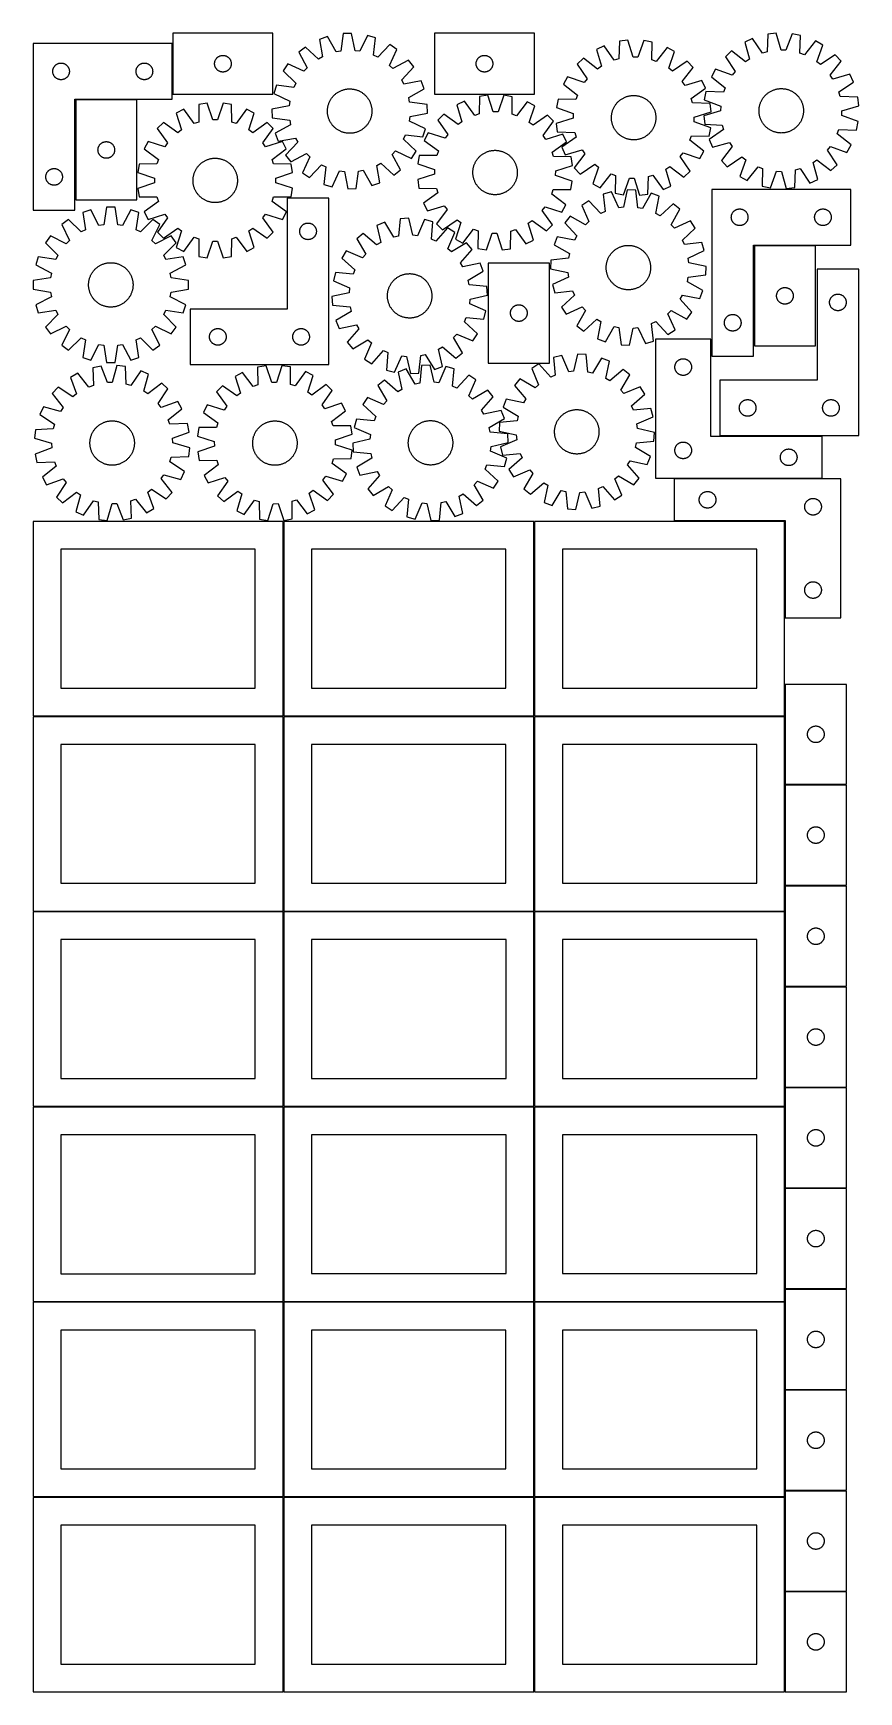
# Model space of a CAD drawing. Header units: millimetres. Extents: x 7 to 1493, y 7 to 2993.
import ezdxf

# ---------------------------------------------------------------- set-up
doc = ezdxf.new("R2010")
doc.units = ezdxf.units.MM
doc.layers.add('COMMON', color=5, linetype='CONTINUOUS', true_color=0x0000ff)
doc.layers.add('CUT', color=7, linetype='CONTINUOUS', true_color=0x000000)

msp = doc.modelspace()

# ---------------------------------------------------------------- linework, layer by layer
at = {"layer": 'COMMON'}
for p, q in [((257.516195, 2974.665551), (257.516195, 2883.479278)), ((82.516195, 2873.16555), (82.516195, 2693.16555)), ((193.266196, 2873.915551), (83.266196, 2873.915551)), ((1304.60208, 2610.477561), (1304.60208, 2430.477561)), ((1415.352081, 2611.227562), (1305.352081, 2611.227562)), ((1243.266273, 2267.912878), (1427.175202, 2267.912878)), ((1427.175202, 2191.412878), (1161.04961, 2191.412878)), ((457.299607, 2114.049516), (457.299607, 1764.074296)), ((908.799608, 2114.074296), (908.799608, 1764.074296)), ((1360.29961, 1940.662877), (1360.29961, 2114.074296)), ((1360.299609, 1820.848415), (1360.299609, 1764.074296)), ((6.549607, 1763.299515), (456.549607, 1763.299515)), ((457.299607, 1762.549515), (457.299607, 1412.574295)), ((458.049608, 1763.324295), (908.049608, 1763.324295)), ((908.799608, 1762.574295), (908.799608, 1412.574295)), ((909.549609, 1763.324295), (1359.549609, 1763.324295)), ((1360.299609, 1762.574295), (1360.299609, 1640.848415)), ((1360.299609, 1639.348414), (1360.299609, 1459.348414)), ((1361.04961, 1640.098414), (1471.04961, 1640.098414)), ((456.549607, 1411.799515), (6.549607, 1411.799515)), ((458.074235, 1411.824294), (908.049608, 1411.824294)), ((908.824235, 1411.074294), (908.824235, 1061.074294)), ((909.574236, 1411.824294), (1359.549609, 1411.824294)), ((1360.324236, 1411.074294), (1360.324236, 1277.145842)), ((1360.324236, 1275.645841), (1360.324236, 1095.645841)), ((1361.074237, 1276.395841), (1471.074237, 1276.395841)), ((1360.324236, 1094.14584), (1360.324236, 1061.074294)), ((1361.074237, 1094.89584), (1471.074237, 1094.89584)), ((6.549607, 1060.299513), (456.549607, 1060.299513)), ((908.074235, 1060.324294), (458.074235, 1060.324294)), ((908.824235, 1059.574293), (908.824235, 709.574293)), ((1359.574236, 1060.324294), (909.574236, 1060.324294)), ((1360.324236, 1059.574293), (1360.324236, 914.14584)), ((1360.324236, 912.645839), (1360.324236, 732.645839)), ((1361.074237, 913.395839), (1471.074237, 913.395839)), ((1360.324236, 731.145838), (1360.324236, 709.574293)), ((1361.074237, 731.895838), (1471.074237, 731.895838)), ((6.549607, 708.799512), (456.549607, 708.799512)), ((457.299607, 708.049512), (457.299607, 358.074292)), ((458.074235, 708.824292), (908.049608, 708.824292)), ((908.799608, 708.074292), (908.799608, 358.074292)), ((909.574236, 708.824292), (1359.549609, 708.824292)), ((1360.299609, 549.572968), (1360.299609, 369.572968)), ((1361.100341, 368.822967), (1471.04961, 368.822967)), ((6.549607, 357.299511), (456.524767, 357.299511)), ((457.274767, 356.549511), (457.274767, 6.549511)), ((908.774768, 356.549511), (908.774768, 6.549511)), ((1360.274769, 186.524781), (1360.274769, 6.549511))]:
    msp.add_line(p, q, dxfattribs=at)
at = {"layer": 'CUT'}
for p, q in [((438.266196, 2993.479278), (258.266196, 2993.479278)), ((258.266196, 2993.479278), (258.266196, 2883.479278)), ((438.266196, 2883.479278), (438.266196, 2993.479278)), ((536.636833, 2987.3616), (522.152214, 2982.172539)), ((552.049102, 2959.586851), (536.636833, 2987.3616)), ((564.678557, 2992.665144), (560.474088, 2961.180272)), ((580.057756, 2993.124241), (564.678557, 2992.665144)), ((586.132825, 2961.946231), (580.057756, 2993.124241)), ((608.365905, 2989.502842), (594.637857, 2960.858201)), ((623.134262, 2985.187035), (608.365905, 2989.502842)), ((909.277863, 2993.479278), (729.277863, 2993.479278)), ((729.277863, 2993.479278), (729.277863, 2883.479278)), ((909.277863, 2883.479278), (909.277863, 2993.479278)), ((1329.485491, 2991.583622), (1328.114556, 2959.848858)), ((1344.761954, 2993.41672), (1329.485491, 2991.583622)), ((1353.601886, 2962.907207), (1344.761954, 2993.41672)), ((1373.28057, 2992.342323), (1362.170151, 2962.584411)), ((1388.375808, 2989.365016), (1373.28057, 2992.342323)), ((1387.355125, 2957.617056), (1388.375808, 2989.365016)), ((6.766195, 2974.665551), (6.766195, 2674.665551)), ((256.766195, 2974.665551), (6.766195, 2974.665551)), ((256.766195, 2874.665551), (256.766195, 2974.665551)), ((497.121836, 2968.4632), (484.949652, 2959.052117)), ((484.949652, 2959.052117), (500.054509, 2931.108995)), ((520.362644, 2946.810496), (497.121836, 2968.4632)), ((522.152214, 2982.172539), (527.882887, 2950.929394)), ((560.474088, 2961.180272), (552.049102, 2959.586851)), ((594.637857, 2960.858201), (586.132825, 2961.946231)), ((619.277461, 2953.657686), (623.134262, 2985.187035)), ((648.937837, 2972.995181), (627.030007, 2949.994709)), ((648.238581, 2935.532555), (661.649721, 2964.326931)), ((661.649721, 2964.326931), (648.937837, 2972.995181)), ((1035.025707, 2970.893994), (1021.122019, 2964.30476)), ((1021.122019, 2964.30476), (1029.899359, 2933.777182)), ((1053.096345, 2944.770695), (1035.025707, 2970.893994)), ((1062.409433, 2978.931243), (1061.323639, 2947.185443)), ((1077.668811, 2980.901502), (1062.409433, 2978.931243)), ((1086.782466, 2950.472633), (1077.668811, 2980.901502)), ((1106.195929, 2980.083342), (1095.353286, 2950.226821)), ((1121.317303, 2977.241762), (1106.195929, 2980.083342)), ((1120.581867, 2945.485914), (1121.317303, 2977.241762)), ((1148.195379, 2967.648283), (1128.657241, 2942.603605)), ((1161.698565, 2960.273018), (1148.195379, 2967.648283)), ((1151.186026, 2930.298674), (1161.698565, 2960.273018)), ((1264.364787, 2961.435015), (1253.083338, 2950.972728)), ((1289.449484, 2941.948282), (1264.364787, 2961.435015)), ((1302.030668, 2983.792697), (1288.068348, 2977.328631)), ((1288.068348, 2977.328631), (1296.571092, 2946.723434)), ((1319.865901, 2957.508116), (1302.030668, 2983.792697)), ((1328.114556, 2959.848858), (1319.865901, 2957.508116)), ((1362.170151, 2962.584411), (1353.601886, 2962.907207)), ((1395.40428, 2954.662318), (1387.355125, 2957.617056)), ((1415.166617, 2979.530466), (1395.40428, 2954.662318)), ((1428.603002, 2972.034194), (1415.166617, 2979.530466)), ((1417.821616, 2942.155498), (1428.603002, 2972.034194)), ((41.890355, 2926.591527), (42.009226, 2927.354763)), ((42.009226, 2927.354763), (42.16723, 2928.110867)), ((42.16723, 2928.110867), (42.363947, 2928.857836)), ((42.363947, 2928.857836), (42.598857, 2929.593687)), ((42.598857, 2929.593687), (42.871336, 2930.31647)), ((42.871336, 2930.31647), (43.180661, 2931.024267)), ((43.180661, 2931.024267), (43.526013, 2931.715202)), ((43.526013, 2931.715202), (43.906476, 2932.387443)), ((43.906476, 2932.387443), (44.32104, 2933.039207)), ((44.32104, 2933.039207), (44.768606, 2933.668765)), ((44.768606, 2933.668765), (45.247988, 2934.274449)), ((45.247988, 2934.274449), (45.757915, 2934.854651)), ((45.757915, 2934.854651), (46.297033, 2935.407834)), ((46.297033, 2935.407834), (46.863913, 2935.93253)), ((46.863913, 2935.93253), (47.457053, 2936.427348)), ((47.457053, 2936.427348), (48.074879, 2936.890976)), ((48.074879, 2936.890976), (48.715752, 2937.322185)), ((48.715752, 2937.322185), (49.377974, 2937.71983)), ((49.377974, 2937.71983), (50.059788, 2938.082857)), ((50.059788, 2938.082857), (50.759387, 2938.410305)), ((50.759387, 2938.410305), (51.474914, 2938.701303)), ((51.474914, 2938.701303), (52.204473, 2938.955082)), ((52.204473, 2938.955082), (52.946128, 2939.170967)), ((52.946128, 2939.170967), (53.697914, 2939.348386)), ((53.697914, 2939.348386), (54.457836, 2939.48687)), ((54.457836, 2939.48687), (55.22388, 2939.586049)), ((55.22388, 2939.586049), (55.994014, 2939.645663)), ((55.994014, 2939.645663), (56.766195, 2939.665551)), ((56.766195, 2939.665551), (57.538376, 2939.645663)), ((57.538376, 2939.645663), (58.30851, 2939.586049)), ((58.30851, 2939.586049), (59.074554, 2939.48687)), ((59.074554, 2939.48687), (59.834476, 2939.348386)), ((59.834476, 2939.348386), (60.586262, 2939.170967)), ((60.586262, 2939.170967), (61.327918, 2938.955082)), ((61.327918, 2938.955082), (62.057476, 2938.701303)), ((62.057476, 2938.701303), (62.773004, 2938.410305)), ((62.773004, 2938.410305), (63.472602, 2938.082857)), ((63.472602, 2938.082857), (64.154416, 2937.71983)), ((64.154416, 2937.71983), (64.816638, 2937.322185)), ((64.816638, 2937.322185), (65.457512, 2936.890976)), ((65.457512, 2936.890976), (66.075337, 2936.427348)), ((66.075337, 2936.427348), (66.668477, 2935.93253)), ((66.668477, 2935.93253), (67.235357, 2935.407834)), ((67.235357, 2935.407834), (67.774476, 2934.854651)), ((67.774476, 2934.854651), (68.284402, 2934.274449)), ((68.284402, 2934.274449), (68.763784, 2933.668765)), ((68.763784, 2933.668765), (69.21135, 2933.039207)), ((69.21135, 2933.039207), (69.625915, 2932.387443)), ((69.625915, 2932.387443), (70.006377, 2931.715202)), ((70.006377, 2931.715202), (70.351729, 2931.024267)), ((70.351729, 2931.024267), (70.661055, 2930.31647)), ((70.661055, 2930.31647), (70.933534, 2929.593687)), ((70.933534, 2929.593687), (71.168443, 2928.857836)), ((71.168443, 2928.857836), (71.365161, 2928.110867)), ((71.365161, 2928.110867), (71.523164, 2927.354763)), ((71.523164, 2927.354763), (71.642035, 2926.591527)), ((191.890355, 2926.591527), (192.009226, 2927.354763)), ((192.009226, 2927.354763), (192.16723, 2928.110867)), ((192.16723, 2928.110867), (192.363947, 2928.857836)), ((192.363947, 2928.857836), (192.598857, 2929.593687)), ((192.598857, 2929.593687), (192.871336, 2930.31647)), ((192.871336, 2930.31647), (193.180661, 2931.024267)), ((193.180661, 2931.024267), (193.526013, 2931.715202)), ((193.526013, 2931.715202), (193.906476, 2932.387443)), ((193.906476, 2932.387443), (194.32104, 2933.039207)), ((194.32104, 2933.039207), (194.768606, 2933.668765)), ((194.768606, 2933.668765), (195.247988, 2934.274449)), ((195.247988, 2934.274449), (195.757915, 2934.854651)), ((195.757915, 2934.854651), (196.297033, 2935.407834)), ((196.297033, 2935.407834), (196.863913, 2935.93253)), ((196.863913, 2935.93253), (197.457053, 2936.427348)), ((197.457053, 2936.427348), (198.074879, 2936.890976)), ((198.074879, 2936.890976), (198.715752, 2937.322185)), ((198.715752, 2937.322185), (199.377974, 2937.71983)), ((199.377974, 2937.71983), (200.059788, 2938.082857)), ((200.059788, 2938.082857), (200.759387, 2938.410305)), ((200.759387, 2938.410305), (201.474914, 2938.701303)), ((201.474914, 2938.701303), (202.204473, 2938.955082)), ((202.204473, 2938.955082), (202.946128, 2939.170967)), ((202.946128, 2939.170967), (203.697914, 2939.348386)), ((203.697914, 2939.348386), (204.457836, 2939.48687)), ((204.457836, 2939.48687), (205.22388, 2939.586049)), ((205.22388, 2939.586049), (205.994014, 2939.645663)), ((205.994014, 2939.645663), (206.766195, 2939.665551)), ((206.766195, 2939.665551), (207.538376, 2939.645663)), ((207.538376, 2939.645663), (208.30851, 2939.586049)), ((208.30851, 2939.586049), (209.074554, 2939.48687)), ((209.074554, 2939.48687), (209.834476, 2939.348386)), ((209.834476, 2939.348386), (210.586262, 2939.170967)), ((210.586262, 2939.170967), (211.327918, 2938.955082)), ((211.327918, 2938.955082), (212.057476, 2938.701303)), ((212.057476, 2938.701303), (212.773004, 2938.410305)), ((212.773004, 2938.410305), (213.472602, 2938.082857)), ((213.472602, 2938.082857), (214.154416, 2937.71983)), ((214.154416, 2937.71983), (214.816638, 2937.322185)), ((214.816638, 2937.322185), (215.457512, 2936.890976)), ((215.457512, 2936.890976), (216.075337, 2936.427348)), ((216.075337, 2936.427348), (216.668477, 2935.93253)), ((216.668477, 2935.93253), (217.235357, 2935.407834)), ((217.235357, 2935.407834), (217.774476, 2934.854651)), ((217.774476, 2934.854651), (218.284402, 2934.274449)), ((218.284402, 2934.274449), (218.763784, 2933.668765)), ((218.763784, 2933.668765), (219.21135, 2933.039207)), ((219.21135, 2933.039207), (219.625915, 2932.387443)), ((219.625915, 2932.387443), (220.006377, 2931.715202)), ((220.006377, 2931.715202), (220.351729, 2931.024267)), ((220.351729, 2931.024267), (220.661055, 2930.31647)), ((220.661055, 2930.31647), (220.933534, 2929.593687)), ((220.933534, 2929.593687), (221.168443, 2928.857836)), ((221.168443, 2928.857836), (221.365161, 2928.110867)), ((221.365161, 2928.110867), (221.523164, 2927.354763)), ((221.523164, 2927.354763), (221.642035, 2926.591527)), ((333.266196, 2938.479278), (333.286085, 2939.251459)), ((333.286085, 2937.707097), (333.266196, 2938.479278)), ((333.286085, 2939.251459), (333.345698, 2940.021593)), ((333.345698, 2936.936963), (333.286085, 2937.707097)), ((333.345698, 2940.021593), (333.444878, 2940.787637)), ((333.444878, 2936.170919), (333.345698, 2936.936963)), ((333.444878, 2940.787637), (333.583361, 2941.547559)), ((333.583361, 2935.410997), (333.444878, 2936.170919)), ((333.583361, 2941.547559), (333.76078, 2942.299345)), ((333.76078, 2934.659211), (333.583361, 2935.410997)), ((333.76078, 2942.299345), (333.976665, 2943.041)), ((333.976665, 2933.917555), (333.76078, 2934.659211)), ((333.976665, 2943.041), (334.230444, 2943.770559)), ((334.230444, 2933.187997), (333.976665, 2933.917555)), ((334.230444, 2943.770559), (334.521443, 2944.486086)), ((334.521443, 2932.472469), (334.230444, 2933.187997)), ((334.521443, 2944.486086), (334.84889, 2945.185685)), ((334.84889, 2931.772871), (334.521443, 2932.472469)), ((334.84889, 2945.185685), (335.211918, 2945.867499)), ((335.211918, 2931.091057), (334.84889, 2931.772871)), ((335.211918, 2945.867499), (335.609563, 2946.529721)), ((335.609563, 2930.428835), (335.211918, 2931.091057)), ((335.609563, 2946.529721), (336.040771, 2947.170594)), ((336.040771, 2929.787961), (335.609563, 2930.428835)), ((336.040771, 2947.170594), (336.504399, 2947.78842)), ((336.504399, 2929.170136), (336.040771, 2929.787961)), ((336.504399, 2947.78842), (336.999217, 2948.38156)), ((336.999217, 2928.576996), (336.504399, 2929.170136)), ((336.999217, 2948.38156), (337.523913, 2948.94844)), ((337.523913, 2928.010116), (336.999217, 2928.576996)), ((337.523913, 2948.94844), (338.077096, 2949.487558)), ((338.077096, 2927.470997), (337.523913, 2928.010116)), ((338.077096, 2949.487558), (338.657298, 2949.997485)), ((338.657298, 2926.961071), (338.077096, 2927.470997)), ((338.657298, 2949.997485), (339.262982, 2950.476867)), ((339.262982, 2950.476867), (339.89254, 2950.924433)), ((339.89254, 2950.924433), (340.544304, 2951.338997)), ((340.544304, 2951.338997), (341.216545, 2951.71946)), ((341.216545, 2951.71946), (341.90748, 2952.064812)), ((341.90748, 2952.064812), (342.615278, 2952.374137)), ((342.615278, 2952.374137), (343.33806, 2952.646616)), ((343.33806, 2952.646616), (344.073912, 2952.881526)), ((344.073912, 2952.881526), (344.82088, 2953.078244)), ((344.82088, 2953.078244), (345.576985, 2953.236247)), ((345.576985, 2953.236247), (346.340221, 2953.355118)), ((346.340221, 2953.355118), (347.108564, 2953.434541)), ((347.108564, 2953.434541), (347.879977, 2953.474305)), ((347.879977, 2953.474305), (348.652415, 2953.474305)), ((348.652415, 2953.474305), (349.423828, 2953.434541)), ((349.423828, 2953.434541), (350.192171, 2953.355118)), ((350.192171, 2953.355118), (350.955408, 2953.236247)), ((350.955408, 2953.236247), (351.711512, 2953.078244)), ((351.711512, 2953.078244), (352.458481, 2952.881526)), ((352.458481, 2952.881526), (353.194332, 2952.646616)), ((353.194332, 2952.646616), (353.917115, 2952.374137)), ((353.917115, 2952.374137), (354.624912, 2952.064812)), ((354.624912, 2952.064812), (355.315847, 2951.71946)), ((355.315847, 2951.71946), (355.988088, 2951.338997)), ((355.988088, 2951.338997), (356.639852, 2950.924433)), ((356.639852, 2950.924433), (357.26941, 2950.476867)), ((357.26941, 2950.476867), (357.875094, 2949.997485)), ((357.875094, 2949.997485), (358.455296, 2949.487558)), ((358.455296, 2927.470997), (357.875094, 2926.961071)), ((358.455296, 2949.487558), (359.008479, 2948.94844)), ((359.008479, 2928.010116), (358.455296, 2927.470997)), ((359.008479, 2948.94844), (359.533175, 2948.38156)), ((359.533175, 2928.576996), (359.008479, 2928.010116)), ((359.533175, 2948.38156), (360.027993, 2947.78842)), ((360.027993, 2929.170136), (359.533175, 2928.576996)), ((360.027993, 2947.78842), (360.491621, 2947.170594)), ((360.491621, 2929.787961), (360.027993, 2929.170136)), ((360.491621, 2947.170594), (360.92283, 2946.529721)), ((360.92283, 2930.428835), (360.491621, 2929.787961)), ((360.92283, 2946.529721), (361.320475, 2945.867499)), ((361.320475, 2931.091057), (360.92283, 2930.428835)), ((361.320475, 2945.867499), (361.683502, 2945.185685)), ((361.683502, 2931.772871), (361.320475, 2931.091057)), ((361.683502, 2945.185685), (362.01095, 2944.486086)), ((362.01095, 2932.472469), (361.683502, 2931.772871)), ((362.01095, 2944.486086), (362.301948, 2943.770559)), ((362.301948, 2933.187997), (362.01095, 2932.472469)), ((362.301948, 2943.770559), (362.555727, 2943.041)), ((362.555727, 2933.917555), (362.301948, 2933.187997)), ((362.555727, 2943.041), (362.771612, 2942.299345)), ((362.771612, 2934.659211), (362.555727, 2933.917555)), ((362.771612, 2942.299345), (362.949031, 2941.547559)), ((362.949031, 2935.410997), (362.771612, 2934.659211)), ((362.949031, 2941.547559), (363.087515, 2940.787637)), ((363.087515, 2936.170919), (362.949031, 2935.410997)), ((363.087515, 2940.787637), (363.186694, 2940.021593)), ((363.186694, 2936.936963), (363.087515, 2936.170919)), ((363.186694, 2940.021593), (363.246307, 2939.251459)), ((363.246307, 2937.707097), (363.186694, 2936.936963)), ((363.246307, 2939.251459), (363.266196, 2938.479278)), ((363.266196, 2938.479278), (363.246307, 2937.707097)), ((465.380767, 2938.278948), (456.712517, 2925.567064)), ((494.175142, 2924.867808), (465.380767, 2938.278948)), ((500.054509, 2931.108995), (494.175142, 2924.867808)), ((527.882887, 2950.929394), (520.362644, 2946.810496)), ((627.030007, 2949.994709), (619.277461, 2953.657686)), ((654.479768, 2929.653189), (648.238581, 2935.532555)), ((682.42289, 2944.758045), (654.479768, 2929.653189)), ((670.18127, 2909.345054), (691.833974, 2932.585862)), ((691.833974, 2932.585862), (682.42289, 2944.758045)), ((804.277863, 2938.479278), (804.297751, 2939.251459)), ((804.297751, 2937.707097), (804.277863, 2938.479278)), ((804.297751, 2939.251459), (804.357365, 2940.021593)), ((804.357365, 2936.936963), (804.297751, 2937.707097)), ((804.357365, 2940.021593), (804.456544, 2940.787637)), ((804.456544, 2936.170919), (804.357365, 2936.936963)), ((804.456544, 2940.787637), (804.595028, 2941.547559)), ((804.595028, 2935.410997), (804.456544, 2936.170919)), ((804.595028, 2941.547559), (804.772447, 2942.299345)), ((804.772447, 2934.659211), (804.595028, 2935.410997)), ((804.772447, 2942.299345), (804.988332, 2943.041)), ((804.988332, 2933.917555), (804.772447, 2934.659211)), ((804.988332, 2943.041), (805.242111, 2943.770559)), ((805.242111, 2933.187997), (804.988332, 2933.917555)), ((805.242111, 2943.770559), (805.533109, 2944.486086)), ((805.533109, 2932.472469), (805.242111, 2933.187997)), ((805.533109, 2944.486086), (805.860557, 2945.185685)), ((805.860557, 2931.772871), (805.533109, 2932.472469)), ((805.860557, 2945.185685), (806.223584, 2945.867499)), ((806.223584, 2931.091057), (805.860557, 2931.772871)), ((806.223584, 2945.867499), (806.621229, 2946.529721)), ((806.621229, 2930.428835), (806.223584, 2931.091057)), ((806.621229, 2946.529721), (807.052438, 2947.170594)), ((807.052438, 2929.787961), (806.621229, 2930.428835)), ((807.052438, 2947.170594), (807.516066, 2947.78842)), ((807.516066, 2929.170136), (807.052438, 2929.787961)), ((807.516066, 2947.78842), (808.010884, 2948.38156)), ((808.010884, 2928.576996), (807.516066, 2929.170136)), ((808.010884, 2948.38156), (808.53558, 2948.94844)), ((808.53558, 2928.010116), (808.010884, 2928.576996)), ((808.53558, 2948.94844), (809.088763, 2949.487558)), ((809.088763, 2927.470997), (808.53558, 2928.010116)), ((809.088763, 2949.487558), (809.668965, 2949.997485)), ((809.668965, 2926.961071), (809.088763, 2927.470997)), ((809.668965, 2949.997485), (810.274649, 2950.476867)), ((810.274649, 2950.476867), (810.904207, 2950.924433)), ((810.904207, 2950.924433), (811.555971, 2951.338997)), ((811.555971, 2951.338997), (812.228212, 2951.71946)), ((812.228212, 2951.71946), (812.919147, 2952.064812)), ((812.919147, 2952.064812), (813.626944, 2952.374137)), ((813.626944, 2952.374137), (814.349727, 2952.646616)), ((814.349727, 2952.646616), (815.085578, 2952.881526)), ((815.085578, 2952.881526), (815.832547, 2953.078244)), ((815.832547, 2953.078244), (816.588651, 2953.236247)), ((816.588651, 2953.236247), (817.351887, 2953.355118)), ((817.351887, 2953.355118), (818.120231, 2953.434541)), ((818.120231, 2953.434541), (818.891644, 2953.474305)), ((818.891644, 2953.474305), (819.664082, 2953.474305)), ((819.664082, 2953.474305), (820.435495, 2953.434541)), ((820.435495, 2953.434541), (821.203838, 2953.355118)), ((821.203838, 2953.355118), (821.967074, 2953.236247)), ((821.967074, 2953.236247), (822.723179, 2953.078244)), ((822.723179, 2953.078244), (823.470147, 2952.881526)), ((823.470147, 2952.881526), (824.205999, 2952.646616)), ((824.205999, 2952.646616), (824.928781, 2952.374137)), ((824.928781, 2952.374137), (825.636579, 2952.064812)), ((825.636579, 2952.064812), (826.327514, 2951.71946)), ((826.327514, 2951.71946), (826.999755, 2951.338997)), ((826.999755, 2951.338997), (827.651519, 2950.924433)), ((827.651519, 2950.924433), (828.281077, 2950.476867)), ((828.281077, 2950.476867), (828.88676, 2949.997485)), ((828.88676, 2949.997485), (829.466963, 2949.487558)), ((829.466963, 2927.470997), (828.88676, 2926.961071)), ((829.466963, 2949.487558), (830.020146, 2948.94844)), ((830.020146, 2928.010116), (829.466963, 2927.470997)), ((830.020146, 2948.94844), (830.544842, 2948.38156)), ((830.544842, 2928.576996), (830.020146, 2928.010116)), ((830.544842, 2948.38156), (831.03966, 2947.78842)), ((831.03966, 2929.170136), (830.544842, 2928.576996)), ((831.03966, 2947.78842), (831.503288, 2947.170594)), ((831.503288, 2929.787961), (831.03966, 2929.170136)), ((831.503288, 2947.170594), (831.934496, 2946.529721)), ((831.934496, 2930.428835), (831.503288, 2929.787961)), ((831.934496, 2946.529721), (832.332141, 2945.867499)), ((832.332141, 2931.091057), (831.934496, 2930.428835)), ((832.332141, 2945.867499), (832.695169, 2945.185685)), ((832.695169, 2931.772871), (832.332141, 2931.091057)), ((832.695169, 2945.185685), (833.022616, 2944.486086)), ((833.022616, 2932.472469), (832.695169, 2931.772871)), ((833.022616, 2944.486086), (833.313615, 2943.770559)), ((833.313615, 2933.187997), (833.022616, 2932.472469)), ((833.313615, 2943.770559), (833.567394, 2943.041)), ((833.567394, 2933.917555), (833.313615, 2933.187997)), ((833.567394, 2943.041), (833.783279, 2942.299345)), ((833.783279, 2934.659211), (833.567394, 2933.917555)), ((833.783279, 2942.299345), (833.960698, 2941.547559)), ((833.960698, 2935.410997), (833.783279, 2934.659211)), ((833.960698, 2941.547559), (834.099181, 2940.787637)), ((834.099181, 2936.170919), (833.960698, 2935.410997)), ((834.099181, 2940.787637), (834.198361, 2940.021593)), ((834.198361, 2936.936963), (834.099181, 2936.170919)), ((834.198361, 2940.021593), (834.257974, 2939.251459)), ((834.257974, 2937.707097), (834.198361, 2936.936963)), ((834.257974, 2939.251459), (834.277863, 2938.479278)), ((834.277863, 2938.479278), (834.257974, 2937.707097)), ((997.562194, 2948.198846), (986.375186, 2937.635636)), ((986.375186, 2937.635636), (1004.156474, 2911.31453)), ((1022.820936, 2928.938246), (997.562194, 2948.198846)), ((1029.899359, 2933.777182), (1022.820936, 2928.938246)), ((1061.323639, 2947.185443), (1053.096345, 2944.770695)), ((1095.353286, 2950.226821), (1086.782466, 2950.472633)), ((1128.657241, 2942.603605), (1120.581867, 2945.485914)), ((1157.97548, 2925.062007), (1151.186026, 2930.298674)), ((1184.296586, 2942.843294), (1157.97548, 2925.062007)), ((1175.599196, 2906.397544), (1194.859796, 2931.656286)), ((1194.859796, 2931.656286), (1184.296586, 2942.843294)), ((1235.45131, 2928.532198), (1227.955038, 2915.095812)), ((1265.330006, 2917.750811), (1235.45131, 2928.532198)), ((1253.083338, 2950.972728), (1270.627454, 2924.492948)), ((1296.571092, 2946.723434), (1289.449484, 2941.948282)), ((1424.563753, 2936.85805), (1417.821616, 2942.155498)), ((1451.043533, 2954.402166), (1424.563753, 2936.85805)), ((1442.019087, 2918.03602), (1461.505819, 2943.120717)), ((1461.505819, 2943.120717), (1451.043533, 2954.402166)), ((41.771168, 2925.05177), (41.810932, 2925.823183)), ((41.771168, 2924.279333), (41.771168, 2925.05177)), ((41.810932, 2923.507919), (41.771168, 2924.279333)), ((41.810932, 2925.823183), (41.890355, 2926.591527)), ((41.890355, 2922.739576), (41.810932, 2923.507919)), ((42.009226, 2921.97634), (41.890355, 2922.739576)), ((42.16723, 2921.220235), (42.009226, 2921.97634)), ((42.363947, 2920.473267), (42.16723, 2921.220235)), ((42.598857, 2919.737415), (42.363947, 2920.473267)), ((42.871336, 2919.014633), (42.598857, 2919.737415)), ((43.180661, 2918.306835), (42.871336, 2919.014633)), ((43.526013, 2917.6159), (43.180661, 2918.306835)), ((43.906476, 2916.943659), (43.526013, 2917.6159)), ((44.32104, 2916.291895), (43.906476, 2916.943659)), ((44.768606, 2915.662337), (44.32104, 2916.291895)), ((45.247988, 2915.056654), (44.768606, 2915.662337)), ((45.757915, 2914.476451), (45.247988, 2915.056654)), ((46.297033, 2913.923268), (45.757915, 2914.476451)), ((46.863913, 2913.398572), (46.297033, 2913.923268)), ((47.457053, 2912.903754), (46.863913, 2913.398572)), ((48.074879, 2912.440126), (47.457053, 2912.903754)), ((48.715752, 2912.008918), (48.074879, 2912.440126)), ((49.377974, 2911.611273), (48.715752, 2912.008918)), ((50.059788, 2911.248245), (49.377974, 2911.611273)), ((50.759387, 2910.920798), (50.059788, 2911.248245)), ((51.474914, 2910.629799), (50.759387, 2910.920798)), ((52.204473, 2910.37602), (51.474914, 2910.629799)), ((52.946128, 2910.160135), (52.204473, 2910.37602)), ((53.697914, 2909.982716), (52.946128, 2910.160135)), ((54.457836, 2909.844233), (53.697914, 2909.982716)), ((55.22388, 2909.745053), (54.457836, 2909.844233)), ((55.994014, 2909.68544), (55.22388, 2909.745053)), ((56.766195, 2909.665551), (55.994014, 2909.68544)), ((57.538376, 2909.68544), (56.766195, 2909.665551)), ((58.30851, 2909.745053), (57.538376, 2909.68544)), ((59.074554, 2909.844233), (58.30851, 2909.745053)), ((59.834476, 2909.982716), (59.074554, 2909.844233)), ((60.586262, 2910.160135), (59.834476, 2909.982716)), ((61.327918, 2910.37602), (60.586262, 2910.160135)), ((62.057476, 2910.629799), (61.327918, 2910.37602)), ((62.773004, 2910.920798), (62.057476, 2910.629799)), ((63.472602, 2911.248245), (62.773004, 2910.920798)), ((64.154416, 2911.611273), (63.472602, 2911.248245)), ((64.816638, 2912.008918), (64.154416, 2911.611273)), ((65.457512, 2912.440126), (64.816638, 2912.008918)), ((66.075337, 2912.903754), (65.457512, 2912.440126)), ((66.668477, 2913.398572), (66.075337, 2912.903754)), ((67.235357, 2913.923268), (66.668477, 2913.398572)), ((67.774476, 2914.476451), (67.235357, 2913.923268)), ((68.284402, 2915.056654), (67.774476, 2914.476451)), ((68.763784, 2915.662337), (68.284402, 2915.056654)), ((69.21135, 2916.291895), (68.763784, 2915.662337)), ((69.625915, 2916.943659), (69.21135, 2916.291895)), ((70.006377, 2917.6159), (69.625915, 2916.943659)), ((70.351729, 2918.306835), (70.006377, 2917.6159)), ((70.661055, 2919.014633), (70.351729, 2918.306835)), ((70.933534, 2919.737415), (70.661055, 2919.014633)), ((71.168443, 2920.473267), (70.933534, 2919.737415)), ((71.365161, 2921.220235), (71.168443, 2920.473267)), ((71.523164, 2921.97634), (71.365161, 2921.220235)), ((71.642035, 2922.739576), (71.523164, 2921.97634)), ((71.642035, 2926.591527), (71.721458, 2925.823183)), ((71.721458, 2923.507919), (71.642035, 2922.739576)), ((71.721458, 2925.823183), (71.761222, 2925.05177)), ((71.761222, 2924.279333), (71.721458, 2923.507919)), ((71.761222, 2925.05177), (71.761222, 2924.279333)), ((191.771168, 2925.05177), (191.810932, 2925.823183)), ((191.771168, 2924.279333), (191.771168, 2925.05177)), ((191.810932, 2923.507919), (191.771168, 2924.279333)), ((191.810932, 2925.823183), (191.890355, 2926.591527)), ((191.890355, 2922.739576), (191.810932, 2923.507919)), ((192.009226, 2921.97634), (191.890355, 2922.739576)), ((192.16723, 2921.220235), (192.009226, 2921.97634)), ((192.363947, 2920.473267), (192.16723, 2921.220235)), ((192.598857, 2919.737415), (192.363947, 2920.473267)), ((192.871336, 2919.014633), (192.598857, 2919.737415)), ((193.180661, 2918.306835), (192.871336, 2919.014633)), ((193.526013, 2917.6159), (193.180661, 2918.306835)), ((193.906476, 2916.943659), (193.526013, 2917.6159)), ((194.32104, 2916.291895), (193.906476, 2916.943659)), ((194.768606, 2915.662337), (194.32104, 2916.291895)), ((195.247988, 2915.056654), (194.768606, 2915.662337)), ((195.757915, 2914.476451), (195.247988, 2915.056654)), ((196.297033, 2913.923268), (195.757915, 2914.476451)), ((196.863913, 2913.398572), (196.297033, 2913.923268)), ((197.457053, 2912.903754), (196.863913, 2913.398572)), ((198.074879, 2912.440126), (197.457053, 2912.903754)), ((198.715752, 2912.008918), (198.074879, 2912.440126)), ((199.377974, 2911.611273), (198.715752, 2912.008918)), ((200.059788, 2911.248245), (199.377974, 2911.611273)), ((200.759387, 2910.920798), (200.059788, 2911.248245)), ((201.474914, 2910.629799), (200.759387, 2910.920798)), ((202.204473, 2910.37602), (201.474914, 2910.629799)), ((202.946128, 2910.160135), (202.204473, 2910.37602)), ((203.697914, 2909.982716), (202.946128, 2910.160135)), ((204.457836, 2909.844233), (203.697914, 2909.982716)), ((205.22388, 2909.745053), (204.457836, 2909.844233)), ((205.994014, 2909.68544), (205.22388, 2909.745053)), ((206.766195, 2909.665551), (205.994014, 2909.68544)), ((207.538376, 2909.68544), (206.766195, 2909.665551)), ((208.30851, 2909.745053), (207.538376, 2909.68544)), ((209.074554, 2909.844233), (208.30851, 2909.745053)), ((209.834476, 2909.982716), (209.074554, 2909.844233)), ((210.586262, 2910.160135), (209.834476, 2909.982716)), ((211.327918, 2910.37602), (210.586262, 2910.160135)), ((212.057476, 2910.629799), (211.327918, 2910.37602)), ((212.773004, 2910.920798), (212.057476, 2910.629799)), ((213.472602, 2911.248245), (212.773004, 2910.920798)), ((214.154416, 2911.611273), (213.472602, 2911.248245)), ((214.816638, 2912.008918), (214.154416, 2911.611273)), ((215.457512, 2912.440126), (214.816638, 2912.008918)), ((216.075337, 2912.903754), (215.457512, 2912.440126)), ((216.668477, 2913.398572), (216.075337, 2912.903754)), ((217.235357, 2913.923268), (216.668477, 2913.398572)), ((217.774476, 2914.476451), (217.235357, 2913.923268)), ((218.284402, 2915.056654), (217.774476, 2914.476451)), ((218.763784, 2915.662337), (218.284402, 2915.056654)), ((219.21135, 2916.291895), (218.763784, 2915.662337)), ((219.625915, 2916.943659), (219.21135, 2916.291895)), ((220.006377, 2917.6159), (219.625915, 2916.943659)), ((220.351729, 2918.306835), (220.006377, 2917.6159)), ((220.661055, 2919.014633), (220.351729, 2918.306835)), ((220.933534, 2919.737415), (220.661055, 2919.014633)), ((221.168443, 2920.473267), (220.933534, 2919.737415)), ((221.365161, 2921.220235), (221.168443, 2920.473267)), ((221.523164, 2921.97634), (221.365161, 2921.220235)), ((221.642035, 2922.739576), (221.523164, 2921.97634)), ((221.642035, 2926.591527), (221.721458, 2925.823183)), ((221.721458, 2923.507919), (221.642035, 2922.739576)), ((221.721458, 2925.823183), (221.761222, 2925.05177)), ((221.761222, 2924.279333), (221.721458, 2923.507919)), ((221.761222, 2925.05177), (221.761222, 2924.279333)), ((339.262982, 2926.481689), (338.657298, 2926.961071)), ((339.89254, 2926.034123), (339.262982, 2926.481689)), ((340.544304, 2925.619558), (339.89254, 2926.034123)), ((341.216545, 2925.239096), (340.544304, 2925.619558)), ((341.90748, 2924.893744), (341.216545, 2925.239096)), ((342.615278, 2924.584418), (341.90748, 2924.893744)), ((343.33806, 2924.311939), (342.615278, 2924.584418)), ((344.073912, 2924.07703), (343.33806, 2924.311939)), ((344.82088, 2923.880312), (344.073912, 2924.07703)), ((345.576985, 2923.722309), (344.82088, 2923.880312)), ((346.340221, 2923.603438), (345.576985, 2923.722309)), ((347.108564, 2923.524015), (346.340221, 2923.603438)), ((347.879977, 2923.484251), (347.108564, 2923.524015)), ((348.652415, 2923.484251), (347.879977, 2923.484251)), ((349.423828, 2923.524015), (348.652415, 2923.484251)), ((350.192171, 2923.603438), (349.423828, 2923.524015)), ((350.955408, 2923.722309), (350.192171, 2923.603438)), ((351.711512, 2923.880312), (350.955408, 2923.722309)), ((352.458481, 2924.07703), (351.711512, 2923.880312)), ((353.194332, 2924.311939), (352.458481, 2924.07703)), ((353.917115, 2924.584418), (353.194332, 2924.311939)), ((354.624912, 2924.893744), (353.917115, 2924.584418)), ((355.315847, 2925.239096), (354.624912, 2924.893744)), ((355.988088, 2925.619558), (355.315847, 2925.239096)), ((356.639852, 2926.034123), (355.988088, 2925.619558)), ((357.26941, 2926.481689), (356.639852, 2926.034123)), ((357.875094, 2926.961071), (357.26941, 2926.481689)), ((444.520663, 2899.763488), (440.204856, 2884.995132)), ((476.050012, 2895.906687), (444.520663, 2899.763488)), ((456.712517, 2925.567064), (479.712989, 2903.659233)), ((479.712989, 2903.659233), (476.050012, 2895.906687)), ((674.300167, 2901.824811), (670.18127, 2909.345054)), ((705.543313, 2907.555483), (674.300167, 2901.824811)), ((710.732374, 2893.070864), (705.543313, 2907.555483)), ((810.274649, 2926.481689), (809.668965, 2926.961071)), ((810.904207, 2926.034123), (810.274649, 2926.481689)), ((811.555971, 2925.619558), (810.904207, 2926.034123)), ((812.228212, 2925.239096), (811.555971, 2925.619558)), ((812.919147, 2924.893744), (812.228212, 2925.239096)), ((813.626944, 2924.584418), (812.919147, 2924.893744)), ((814.349727, 2924.311939), (813.626944, 2924.584418)), ((815.085578, 2924.07703), (814.349727, 2924.311939)), ((815.832547, 2923.880312), (815.085578, 2924.07703)), ((816.588651, 2923.722309), (815.832547, 2923.880312)), ((817.351887, 2923.603438), (816.588651, 2923.722309)), ((818.120231, 2923.524015), (817.351887, 2923.603438)), ((818.891644, 2923.484251), (818.120231, 2923.524015)), ((819.664082, 2923.484251), (818.891644, 2923.484251)), ((820.435495, 2923.524015), (819.664082, 2923.484251)), ((821.203838, 2923.603438), (820.435495, 2923.524015)), ((821.967074, 2923.722309), (821.203838, 2923.603438)), ((822.723179, 2923.880312), (821.967074, 2923.722309)), ((823.470147, 2924.07703), (822.723179, 2923.880312)), ((824.205999, 2924.311939), (823.470147, 2924.07703)), ((824.928781, 2924.584418), (824.205999, 2924.311939)), ((825.636579, 2924.893744), (824.928781, 2924.584418)), ((826.327514, 2925.239096), (825.636579, 2924.893744)), ((826.999755, 2925.619558), (826.327514, 2925.239096)), ((827.651519, 2926.034123), (826.999755, 2925.619558)), ((828.281077, 2926.481689), (827.651519, 2926.034123)), ((828.88676, 2926.961071), (828.281077, 2926.481689)), ((968.945463, 2915.037614), (961.570198, 2901.534429)), ((961.570198, 2901.534429), (986.614876, 2881.99629)), ((998.919807, 2904.525076), (968.945463, 2915.037614)), ((1004.156474, 2911.31453), (998.919807, 2904.525076)), ((1180.438132, 2899.319121), (1175.599196, 2906.397544)), ((1210.96571, 2908.096462), (1180.438132, 2899.319121)), ((1217.554945, 2894.192774), (1210.96571, 2908.096462)), ((1227.955038, 2915.095812), (1252.823186, 2895.333475)), ((1270.627454, 2924.492948), (1265.330006, 2917.750811)), ((1446.794239, 2910.914412), (1442.019087, 2918.03602)), ((1477.399436, 2919.417156), (1446.794239, 2910.914412)), ((1457.578921, 2887.619603), (1483.863502, 2905.454836)), ((1483.863502, 2905.454836), (1477.399436, 2919.417156)), ((81.766195, 2674.665551), (81.766195, 2874.665551)), ((81.766195, 2874.665551), (256.766195, 2874.665551)), ((193.266196, 2873.16555), (83.266196, 2873.16555)), ((83.266196, 2873.16555), (83.266196, 2693.16555)), ((193.266196, 2693.16555), (193.266196, 2873.16555)), ((258.266196, 2883.479278), (438.266196, 2883.479278)), ((320.130129, 2867.595248), (304.93371, 2865.187053)), ((330.114932, 2837.441003), (320.130129, 2867.595248)), ((348.668976, 2867.597662), (338.689275, 2837.441728)), ((363.865802, 2865.192039), (348.668976, 2867.597662)), ((440.204856, 2884.995132), (468.849496, 2871.267083)), ((468.849496, 2871.267083), (467.761466, 2862.762052)), ((538.819643, 2866.481327), (539.256423, 2867.659559)), ((539.256423, 2867.659559), (539.729996, 2868.82349)), ((539.729996, 2868.82349), (540.239895, 2869.971971)), ((540.239895, 2869.971971), (540.785618, 2871.103869)), ((540.785618, 2871.103869), (541.366625, 2872.218068)), ((541.366625, 2872.218068), (541.982343, 2873.313466)), ((541.982343, 2873.313466), (542.632165, 2874.388984)), ((542.632165, 2874.388984), (543.315448, 2875.44356)), ((543.315448, 2875.44356), (544.03152, 2876.476153)), ((544.03152, 2876.476153), (544.779673, 2877.485744)), ((544.779673, 2877.485744), (545.559169, 2878.471337)), ((545.559169, 2878.471337), (546.369238, 2879.431959)), ((546.369238, 2879.431959), (547.209081, 2880.366662)), ((547.209081, 2880.366662), (548.07787, 2881.274524)), ((548.07787, 2881.274524), (548.974747, 2882.154648)), ((548.974747, 2882.154648), (549.898826, 2883.006167)), ((549.898826, 2883.006167), (550.849197, 2883.828239)), ((550.849197, 2883.828239), (551.82492, 2884.620054)), ((551.82492, 2884.620054), (552.825033, 2885.38083)), ((552.825033, 2885.38083), (553.84855, 2886.109816)), ((553.84855, 2886.109816), (554.894459, 2886.806293)), ((554.894459, 2886.806293), (555.961729, 2887.469574)), ((555.961729, 2887.469574), (557.049307, 2888.099003)), ((557.049307, 2888.099003), (558.156119, 2888.693961)), ((558.156119, 2888.693961), (559.281073, 2889.253859)), ((559.281073, 2889.253859), (560.423058, 2889.778145)), ((560.423058, 2889.778145), (561.580949, 2890.266301)), ((561.580949, 2890.266301), (562.753601, 2890.717847)), ((562.753601, 2890.717847), (563.939858, 2891.132336)), ((563.939858, 2891.132336), (565.138549, 2891.509359)), ((565.138549, 2891.509359), (566.348491, 2891.848544)), ((566.348491, 2891.848544), (567.568491, 2892.149557)), ((567.568491, 2892.149557), (568.797343, 2892.4121)), ((568.797343, 2892.4121), (570.033836, 2892.635914)), ((570.033836, 2892.635914), (571.276748, 2892.820779)), ((571.276748, 2892.820779), (572.524854, 2892.966512)), ((572.524854, 2892.966512), (573.776922, 2893.072969)), ((573.776922, 2893.072969), (575.031716, 2893.140044)), ((575.031716, 2893.140044), (576.287998, 2893.167673)), ((576.287998, 2893.167673), (577.544527, 2893.155828)), ((577.544527, 2893.155828), (578.800065, 2893.104519)), ((578.800065, 2893.104519), (580.053371, 2893.013799)), ((580.053371, 2893.013799), (581.303209, 2892.883756)), ((581.303209, 2892.883756), (582.548346, 2892.714519)), ((582.548346, 2892.714519), (583.787552, 2892.506255)), ((583.787552, 2892.506255), (585.019606, 2892.259169)), ((585.019606, 2892.259169), (586.24329, 2891.973505)), ((586.24329, 2891.973505), (587.457397, 2891.649545)), ((587.457397, 2891.649545), (588.66073, 2891.287609)), ((588.66073, 2891.287609), (589.8521, 2890.888054)), ((589.8521, 2890.888054), (591.030332, 2890.451275)), ((591.030332, 2890.451275), (592.194263, 2889.977702)), ((592.194263, 2889.977702), (593.342744, 2889.467802)), ((593.342744, 2889.467802), (594.474643, 2888.92208)), ((594.474643, 2888.92208), (595.588841, 2888.341073)), ((595.588841, 2888.341073), (596.684239, 2887.725355)), ((596.684239, 2887.725355), (597.759757, 2887.075533)), ((597.759757, 2887.075533), (598.814333, 2886.392249)), ((598.814333, 2886.392249), (599.846926, 2885.676178)), ((599.846926, 2885.676178), (600.856517, 2884.928025)), ((600.856517, 2884.928025), (601.84211, 2884.148529)), ((601.84211, 2884.148529), (602.802732, 2883.33846)), ((602.802732, 2883.33846), (603.737435, 2882.498616)), ((603.737435, 2882.498616), (604.645297, 2881.629828)), ((604.645297, 2881.629828), (605.525421, 2880.732951)), ((605.525421, 2880.732951), (606.37694, 2879.808871)), ((606.37694, 2879.808871), (607.199012, 2878.858501)), ((607.199012, 2878.858501), (607.990827, 2877.882778)), ((607.990827, 2877.882778), (608.751603, 2876.882664)), ((608.751603, 2876.882664), (609.480589, 2875.859148)), ((609.480589, 2875.859148), (610.177066, 2874.813238)), ((610.177066, 2874.813238), (610.840347, 2873.745968)), ((610.840347, 2873.745968), (611.469776, 2872.658391)), ((611.469776, 2872.658391), (612.064734, 2871.551579)), ((612.064734, 2871.551579), (612.624632, 2870.426625)), ((612.624632, 2870.426625), (613.148918, 2869.284639)), ((613.148918, 2869.284639), (613.637074, 2868.126749)), ((613.637074, 2868.126749), (614.08862, 2866.954097)), ((682.957624, 2877.658596), (710.732374, 2893.070864)), ((684.551045, 2869.23361), (682.957624, 2877.658596)), ((716.035917, 2865.029141), (684.551045, 2869.23361)), ((729.277863, 2883.479278), (909.277863, 2883.479278)), ((783.118474, 2871.176682), (769.337707, 2864.334094)), ((801.664179, 2845.388475), (783.118474, 2871.176682)), ((810.350521, 2879.713744), (809.845901, 2847.95339)), ((825.571286, 2881.962941), (810.350521, 2879.713744)), ((835.240305, 2851.705961), (825.571286, 2881.962941)), ((854.108599, 2881.667004), (843.814187, 2851.617048)), ((869.279446, 2879.102642), (854.108599, 2881.667004)), ((869.125308, 2847.338653), (869.279446, 2879.102642)), ((896.328594, 2870.002675), (877.25208, 2844.604617)), ((909.964495, 2862.875773), (896.328594, 2870.002675)), ((951.976718, 2874.656353), (949.135138, 2859.534979)), ((983.732566, 2873.920917), (951.976718, 2874.656353)), ((986.614876, 2881.99629), (983.732566, 2873.920917)), ((1057.656627, 2867.411782), (1058.492428, 2868.350101)), ((1058.492428, 2868.350101), (1059.357289, 2869.261705)), ((1059.357289, 2869.261705), (1060.250358, 2870.145693)), ((1060.250358, 2870.145693), (1061.170753, 2871.001192)), ((1061.170753, 2871.001192), (1062.117566, 2871.82736)), ((1062.117566, 2871.82736), (1063.089863, 2872.623379)), ((1063.089863, 2872.623379), (1064.086683, 2873.388465)), ((1064.086683, 2873.388465), (1065.107043, 2874.121863)), ((1065.107043, 2874.121863), (1066.149936, 2874.822848)), ((1066.149936, 2874.822848), (1067.214333, 2875.49073)), ((1067.214333, 2875.49073), (1068.299183, 2876.124848)), ((1068.299183, 2876.124848), (1069.403417, 2876.724578)), ((1069.403417, 2876.724578), (1070.525943, 2877.289327)), ((1070.525943, 2877.289327), (1071.665655, 2877.818537)), ((1071.665655, 2877.818537), (1072.821427, 2878.311688)), ((1072.821427, 2878.311688), (1073.992119, 2878.768291)), ((1073.992119, 2878.768291), (1075.176576, 2879.187897)), ((1075.176576, 2879.187897), (1076.373628, 2879.570091)), ((1076.373628, 2879.570091), (1077.582095, 2879.914496)), ((1077.582095, 2879.914496), (1078.800784, 2880.220772)), ((1078.800784, 2880.220772), (1080.028491, 2880.488618)), ((1080.028491, 2880.488618), (1081.264006, 2880.717768)), ((1081.264006, 2880.717768), (1082.506109, 2880.907996)), ((1082.506109, 2880.907996), (1083.753575, 2881.059115)), ((1083.753575, 2881.059115), (1085.005171, 2881.170976)), ((1085.005171, 2881.170976), (1086.259664, 2881.243467)), ((1086.259664, 2881.243467), (1087.515814, 2881.276519)), ((1087.515814, 2881.276519), (1088.772383, 2881.270097)), ((1088.772383, 2881.270097), (1090.028131, 2881.224209)), ((1090.028131, 2881.224209), (1091.281817, 2881.1389)), ((1091.281817, 2881.1389), (1092.532205, 2881.014254)), ((1092.532205, 2881.014254), (1093.778061, 2880.850393)), ((1093.778061, 2880.850393), (1095.018155, 2880.64748)), ((1095.018155, 2880.64748), (1096.251263, 2880.405715)), ((1096.251263, 2880.405715), (1097.476169, 2880.125336)), ((1097.476169, 2880.125336), (1098.691664, 2879.80662)), ((1098.691664, 2879.80662), (1099.896547, 2879.449882)), ((1099.896547, 2879.449882), (1101.089631, 2879.055474)), ((1101.089631, 2879.055474), (1102.269738, 2878.623784)), ((1102.269738, 2878.623784), (1103.435702, 2878.15524)), ((1103.435702, 2878.15524), (1104.586374, 2877.650303)), ((1104.586374, 2877.650303), (1105.720617, 2877.109472)), ((1105.720617, 2877.109472), (1106.837313, 2876.53328)), ((1106.837313, 2876.53328), (1107.935359, 2875.922296)), ((1107.935359, 2875.922296), (1109.013672, 2875.277123)), ((1109.013672, 2875.277123), (1110.071188, 2874.598398)), ((1110.071188, 2874.598398), (1111.106862, 2873.88679)), ((1111.106862, 2873.88679), (1112.119673, 2873.143003)), ((1112.119673, 2873.143003), (1113.108622, 2872.367769)), ((1113.108622, 2872.367769), (1114.072732, 2871.561854)), ((1114.072732, 2871.561854), (1115.011051, 2870.726053)), ((1115.011051, 2870.726053), (1115.922655, 2869.861191)), ((1115.922655, 2869.861191), (1116.806643, 2868.968122)), ((1116.806643, 2868.968122), (1117.662143, 2868.047727)), ((1117.662143, 2868.047727), (1118.48831, 2867.100914)), ((1191.431645, 2876.122135), (1217.554945, 2894.192774)), ((1193.846393, 2867.894842), (1191.431645, 2876.122135)), ((1225.592193, 2866.809048), (1193.846393, 2867.894842)), ((1218.120488, 2888.305003), (1215.143181, 2873.209766)), ((1215.143181, 2873.209766), (1244.901093, 2862.099347)), ((1249.868448, 2887.28432), (1218.120488, 2888.305003)), ((1252.823186, 2895.333475), (1249.868448, 2887.28432)), ((1316.121101, 2867.196099), (1316.563375, 2868.372279)), ((1316.563375, 2868.372279), (1317.042374, 2869.533988)), ((1317.042374, 2869.533988), (1317.557628, 2870.680077)), ((1317.557628, 2870.680077), (1318.108627, 2871.809416)), ((1318.108627, 2871.809416), (1318.694827, 2872.920891)), ((1318.694827, 2872.920891), (1319.315651, 2874.013404)), ((1319.315651, 2874.013404), (1319.970484, 2875.085878)), ((1319.970484, 2875.085878), (1320.658682, 2876.137253)), ((1320.658682, 2876.137253), (1321.379565, 2877.166493)), ((1321.379565, 2877.166493), (1322.132421, 2878.172582)), ((1322.132421, 2878.172582), (1322.916508, 2879.154526)), ((1322.916508, 2879.154526), (1323.731052, 2880.111357)), ((1323.731052, 2880.111357), (1324.575248, 2881.042131)), ((1324.575248, 2881.042131), (1325.448264, 2881.945928)), ((1325.448264, 2881.945928), (1326.349238, 2882.821857)), ((1326.349238, 2882.821857), (1327.277282, 2883.669054)), ((1327.277282, 2883.669054), (1328.231478, 2884.486682)), ((1328.231478, 2884.486682), (1329.210886, 2885.273935)), ((1329.210886, 2885.273935), (1330.214539, 2886.030036)), ((1330.214539, 2886.030036), (1331.241446, 2886.754237)), ((1331.241446, 2886.754237), (1332.290595, 2887.445826)), ((1332.290595, 2887.445826), (1333.360949, 2888.104118)), ((1333.360949, 2888.104118), (1334.451452, 2888.728466)), ((1334.451452, 2888.728466), (1335.561028, 2889.318251)), ((1335.561028, 2889.318251), (1336.688583, 2889.872893)), ((1336.688583, 2889.872893), (1337.833003, 2890.391844)), ((1337.833003, 2890.391844), (1338.993158, 2890.874592)), ((1338.993158, 2890.874592), (1340.167905, 2891.32066)), ((1340.167905, 2891.32066), (1341.356084, 2891.729608)), ((1341.356084, 2891.729608), (1342.556521, 2892.101033)), ((1342.556521, 2892.101033), (1343.768033, 2892.434568)), ((1343.768033, 2892.434568), (1344.989424, 2892.729884)), ((1344.989424, 2892.729884), (1346.219488, 2892.98669)), ((1346.219488, 2892.98669), (1347.457012, 2893.204731)), ((1347.457012, 2893.204731), (1348.700773, 2893.383794)), ((1348.700773, 2893.383794), (1349.949546, 2893.5237)), ((1349.949546, 2893.5237), (1351.202097, 2893.624313)), ((1351.202097, 2893.624313), (1352.45719, 2893.685532)), ((1352.45719, 2893.685532), (1353.713587, 2893.707298)), ((1353.713587, 2893.707298), (1354.970048, 2893.689588)), ((1354.970048, 2893.689588), (1356.225332, 2893.632421)), ((1356.225332, 2893.632421), (1357.478201, 2893.535853)), ((1357.478201, 2893.535853), (1358.727419, 2893.399978)), ((1358.727419, 2893.399978), (1359.971753, 2893.224932)), ((1359.971753, 2893.224932), (1361.209974, 2893.010887)), ((1361.209974, 2893.010887), (1362.44086, 2892.758054)), ((1362.44086, 2892.758054), (1363.663198, 2892.466683)), ((1363.663198, 2892.466683), (1364.875781, 2892.137061)), ((1364.875781, 2892.137061), (1366.077411, 2891.769513)), ((1366.077411, 2891.769513), (1367.266903, 2891.364403)), ((1367.266903, 2891.364403), (1368.443084, 2890.922129)), ((1368.443084, 2890.922129), (1369.604792, 2890.44313)), ((1369.604792, 2890.44313), (1370.750882, 2889.927876)), ((1370.750882, 2889.927876), (1371.880221, 2889.376877)), ((1371.880221, 2889.376877), (1372.991696, 2888.790677)), ((1372.991696, 2888.790677), (1374.084209, 2888.169853)), ((1374.084209, 2888.169853), (1375.156682, 2887.515019)), ((1375.156682, 2887.515019), (1376.208058, 2886.826822)), ((1376.208058, 2886.826822), (1377.237298, 2886.105939)), ((1377.237298, 2886.105939), (1378.243386, 2885.353083)), ((1378.243386, 2885.353083), (1379.225331, 2884.568996)), ((1379.225331, 2884.568996), (1380.182162, 2883.754452)), ((1380.182162, 2883.754452), (1381.112935, 2882.910256)), ((1381.112935, 2882.910256), (1382.016733, 2882.03724)), ((1382.016733, 2882.03724), (1382.892662, 2881.136266)), ((1382.892662, 2881.136266), (1383.739859, 2880.208222)), ((1383.739859, 2880.208222), (1384.557487, 2879.254026)), ((1384.557487, 2879.254026), (1385.34474, 2878.274618)), ((1385.34474, 2878.274618), (1386.10084, 2877.270965)), ((1386.10084, 2877.270965), (1386.825042, 2876.244058)), ((1386.825042, 2876.244058), (1387.516631, 2875.194909)), ((1387.516631, 2875.194909), (1388.174923, 2874.124555)), ((1388.174923, 2874.124555), (1388.79927, 2873.034052)), ((1388.79927, 2873.034052), (1389.389056, 2871.924476)), ((1389.389056, 2871.924476), (1389.943698, 2870.796921)), ((1389.943698, 2870.796921), (1390.462649, 2869.652501)), ((1390.462649, 2869.652501), (1390.945397, 2868.492346)), ((1390.945397, 2868.492346), (1391.391465, 2867.317599)), ((1459.919662, 2879.370948), (1457.578921, 2887.619603)), ((1491.654427, 2878.000012), (1459.919662, 2879.370948)), ((1493.487525, 2862.72355), (1491.654427, 2878.000012)), ((277.792399, 2856.365768), (264.083919, 2849.379488)), ((264.083919, 2849.379488), (273.735384, 2819.116904)), ((296.606685, 2830.772851), (277.792399, 2856.365768)), ((304.93371, 2865.187053), (304.761146, 2833.423159)), ((364.04374, 2833.428174), (363.865802, 2865.192039)), ((391.008605, 2856.375346), (372.19865, 2830.779246)), ((404.718267, 2849.391385), (391.008605, 2856.375346)), ((395.071923, 2819.127169), (404.718267, 2849.391385)), ((467.761466, 2862.762052), (436.583457, 2856.686983)), ((436.583457, 2856.686983), (437.042553, 2841.307784)), ((437.042553, 2841.307784), (468.527426, 2837.103314)), ((536.540024, 2852.917224), (536.55187, 2854.173754)), ((536.567653, 2851.660943), (536.540024, 2852.917224)), ((536.55187, 2854.173754), (536.603178, 2855.429291)), ((536.634729, 2850.406149), (536.567653, 2851.660943)), ((536.603178, 2855.429291), (536.693899, 2856.682598)), ((536.741186, 2849.154081), (536.634729, 2850.406149)), ((536.693899, 2856.682598), (536.823942, 2857.932436)), ((536.886919, 2847.905975), (536.741186, 2849.154081)), ((536.823942, 2857.932436), (536.993179, 2859.177573)), ((537.071783, 2846.663062), (536.886919, 2847.905975)), ((536.993179, 2859.177573), (537.201443, 2860.416779)), ((537.295598, 2845.42657), (537.071783, 2846.663062)), ((537.201443, 2860.416779), (537.448529, 2861.648832)), ((537.558141, 2844.197717), (537.295598, 2845.42657)), ((537.448529, 2861.648832), (537.734193, 2862.872517)), ((537.859154, 2842.977718), (537.558141, 2844.197717)), ((537.734193, 2862.872517), (538.058153, 2864.086624)), ((538.198339, 2841.767776), (537.859154, 2842.977718)), ((538.058153, 2864.086624), (538.420088, 2865.289957)), ((538.575362, 2840.569085), (538.198339, 2841.767776)), ((538.420088, 2865.289957), (538.819643, 2866.481327)), ((538.989851, 2839.382828), (538.575362, 2840.569085)), ((539.441396, 2838.210175), (538.989851, 2839.382828)), ((539.929553, 2837.052285), (539.441396, 2838.210175)), ((613.822048, 2838.677366), (613.348475, 2837.513435)), ((614.258828, 2839.855598), (613.822048, 2838.677366)), ((614.08862, 2866.954097), (614.503109, 2865.76784)), ((614.658382, 2841.046968), (614.258828, 2839.855598)), ((614.503109, 2865.76784), (614.880132, 2864.569148)), ((615.020318, 2842.2503), (614.658382, 2841.046968)), ((614.880132, 2864.569148), (615.219317, 2863.359206)), ((615.344278, 2843.464408), (615.020318, 2842.2503)), ((615.219317, 2863.359206), (615.52033, 2862.139207)), ((615.629942, 2844.688092), (615.344278, 2843.464408)), ((615.52033, 2862.139207), (615.782873, 2860.910355)), ((615.877028, 2845.920145), (615.629942, 2844.688092)), ((615.782873, 2860.910355), (616.006687, 2859.673862)), ((616.085292, 2847.159352), (615.877028, 2845.920145)), ((616.006687, 2859.673862), (616.191552, 2858.430949)), ((616.254529, 2848.404489), (616.085292, 2847.159352)), ((616.191552, 2858.430949), (616.337285, 2857.182843)), ((616.384572, 2849.654327), (616.254529, 2848.404489)), ((616.337285, 2857.182843), (616.443742, 2855.930776)), ((616.475292, 2850.907633), (616.384572, 2849.654327)), ((616.443742, 2855.930776), (616.510818, 2854.675982)), ((616.526601, 2852.163171), (616.475292, 2850.907633)), ((616.510818, 2854.675982), (616.538446, 2853.4197)), ((616.538446, 2853.4197), (616.526601, 2852.163171)), ((684.228975, 2835.069841), (685.317004, 2843.574873)), ((685.317004, 2843.574873), (716.495014, 2849.649941)), ((716.495014, 2849.649941), (716.035917, 2865.029141)), ((746.076589, 2847.7997), (735.084776, 2837.033521)), ((771.683596, 2829.004596), (746.076589, 2847.7997)), ((769.337707, 2864.334094), (778.672274, 2833.972266)), ((809.845901, 2847.95339), (801.664179, 2845.388475)), ((843.814187, 2851.617048), (835.240305, 2851.705961)), ((877.25208, 2844.604617), (869.125308, 2847.338653)), ((900.00229, 2832.714055), (909.964495, 2862.875773)), ((932.87772, 2845.862543), (906.886445, 2827.602521)), ((943.643898, 2834.870731), (932.87772, 2845.862543)), ((978.745847, 2840.121516), (948.316979, 2831.007861)), ((949.135138, 2859.534979), (978.991659, 2848.692336)), ((978.991659, 2848.692336), (978.745847, 2840.121516)), ((1047.941961, 2840.854864), (1047.948383, 2842.111433)), ((1047.975013, 2839.598714), (1047.941961, 2840.854864)), ((1047.948383, 2842.111433), (1047.994271, 2843.367181)), ((1048.047505, 2838.344221), (1047.975013, 2839.598714)), ((1047.994271, 2843.367181), (1048.07958, 2844.620867)), ((1048.159366, 2837.092624), (1048.047505, 2838.344221)), ((1048.07958, 2844.620867), (1048.204227, 2845.871255)), ((1048.204227, 2845.871255), (1048.368088, 2847.11711)), ((1048.368088, 2847.11711), (1048.571001, 2848.357204)), ((1048.571001, 2848.357204), (1048.812766, 2849.590313)), ((1048.812766, 2849.590313), (1049.093145, 2850.815219)), ((1049.093145, 2850.815219), (1049.41186, 2852.030713)), ((1049.41186, 2852.030713), (1049.768598, 2853.235597)), ((1049.768598, 2853.235597), (1050.163007, 2854.428681)), ((1050.163007, 2854.428681), (1050.594696, 2855.608787)), ((1050.594696, 2855.608787), (1051.06324, 2856.774752)), ((1051.06324, 2856.774752), (1051.568177, 2857.925424)), ((1051.568177, 2857.925424), (1052.109009, 2859.059667)), ((1052.109009, 2859.059667), (1052.685201, 2860.176363)), ((1052.685201, 2860.176363), (1053.296185, 2861.274409)), ((1053.296185, 2861.274409), (1053.941357, 2862.352722)), ((1053.941357, 2862.352722), (1054.620083, 2863.410238)), ((1054.620083, 2863.410238), (1055.33169, 2864.445912)), ((1055.33169, 2864.445912), (1056.075478, 2865.458723)), ((1056.075478, 2865.458723), (1056.850712, 2866.447672)), ((1056.850712, 2866.447672), (1057.656627, 2867.411782)), ((1118.48831, 2867.100914), (1119.284329, 2866.128618)), ((1119.284329, 2866.128618), (1120.049415, 2865.131798)), ((1120.049415, 2865.131798), (1120.782813, 2864.111438)), ((1120.782813, 2864.111438), (1121.483798, 2863.068545)), ((1121.483798, 2863.068545), (1122.15168, 2862.004148)), ((1122.15168, 2862.004148), (1122.785798, 2860.919297)), ((1122.785798, 2860.919297), (1123.385528, 2859.815064)), ((1123.385528, 2859.815064), (1123.950277, 2858.692537)), ((1123.950277, 2858.692537), (1124.479488, 2857.552826)), ((1124.479488, 2857.552826), (1124.972638, 2856.397053)), ((1124.972638, 2856.397053), (1125.429241, 2855.226361)), ((1125.429241, 2855.226361), (1125.848847, 2854.041904)), ((1125.848847, 2854.041904), (1126.231041, 2852.844852)), ((1126.231041, 2852.844852), (1126.575446, 2851.636385)), ((1126.575446, 2851.636385), (1126.881723, 2850.417697)), ((1126.881723, 2850.417697), (1127.149568, 2849.189989)), ((1127.149568, 2849.189989), (1127.378718, 2847.954474)), ((1127.378718, 2847.954474), (1127.568946, 2846.712371)), ((1127.568946, 2846.712371), (1127.720065, 2845.464906)), ((1127.79985, 2837.936663), (1127.675204, 2836.686275)), ((1127.720065, 2845.464906), (1127.831926, 2844.213309)), ((1127.88516, 2839.19035), (1127.79985, 2837.936663)), ((1127.831926, 2844.213309), (1127.904418, 2842.958817)), ((1127.931048, 2840.446097), (1127.88516, 2839.19035)), ((1127.904418, 2842.958817), (1127.937469, 2841.702666)), ((1127.937469, 2841.702666), (1127.931048, 2840.446097)), ((1196.887772, 2833.865195), (1197.133583, 2842.436014)), ((1197.133583, 2842.436014), (1227.562452, 2851.549669)), ((1244.578297, 2853.531081), (1214.068784, 2844.691149)), ((1214.068784, 2844.691149), (1215.901882, 2829.414687)), ((1227.562452, 2851.549669), (1225.592193, 2866.809048)), ((1244.901093, 2862.099347), (1244.578297, 2853.531081)), ((1313.778206, 2853.642782), (1313.795916, 2854.899243)), ((1313.799972, 2852.386386), (1313.778206, 2853.642782)), ((1313.795916, 2854.899243), (1313.853083, 2856.154527)), ((1313.861191, 2851.131292), (1313.799972, 2852.386386)), ((1313.853083, 2856.154527), (1313.949651, 2857.407397)), ((1313.961804, 2849.878741), (1313.861191, 2851.131292)), ((1313.949651, 2857.407397), (1314.085526, 2858.656614)), ((1314.10171, 2848.629969), (1313.961804, 2849.878741)), ((1314.085526, 2858.656614), (1314.260572, 2859.900948)), ((1314.280773, 2847.386207), (1314.10171, 2848.629969)), ((1314.260572, 2859.900948), (1314.474617, 2861.139169)), ((1314.498814, 2846.148683), (1314.280773, 2847.386207)), ((1314.474617, 2861.139169), (1314.72745, 2862.370056)), ((1314.75562, 2844.918619), (1314.498814, 2846.148683)), ((1314.72745, 2862.370056), (1315.018821, 2863.592393)), ((1315.050936, 2843.697228), (1314.75562, 2844.918619)), ((1315.018821, 2863.592393), (1315.348443, 2864.804976)), ((1315.384471, 2842.485716), (1315.050936, 2843.697228)), ((1315.348443, 2864.804976), (1315.715991, 2866.006606)), ((1315.755896, 2841.285279), (1315.384471, 2842.485716)), ((1315.715991, 2866.006606), (1316.121101, 2867.196099)), ((1316.164844, 2840.0971), (1315.755896, 2841.285279)), ((1316.610912, 2838.922354), (1316.164844, 2840.0971)), ((1317.09366, 2837.762198), (1316.610912, 2838.922354)), ((1317.612611, 2836.617778), (1317.09366, 2837.762198)), ((1390.513934, 2837.880712), (1389.998681, 2836.734622)), ((1390.992934, 2839.04242), (1390.513934, 2837.880712)), ((1391.435207, 2840.218601), (1390.992934, 2839.04242)), ((1391.391465, 2867.317599), (1391.800413, 2866.12942)), ((1391.840318, 2841.408093), (1391.435207, 2840.218601)), ((1391.800413, 2866.12942), (1392.171838, 2864.928983)), ((1392.207865, 2842.609723), (1391.840318, 2841.408093)), ((1392.171838, 2864.928983), (1392.505373, 2863.717471)), ((1392.537488, 2843.822306), (1392.207865, 2842.609723)), ((1392.505373, 2863.717471), (1392.800689, 2862.49608)), ((1392.828859, 2845.044644), (1392.537488, 2843.822306)), ((1392.800689, 2862.49608), (1393.057494, 2861.266016)), ((1393.081692, 2846.27553), (1392.828859, 2845.044644)), ((1393.057494, 2861.266016), (1393.275536, 2860.028492)), ((1393.295737, 2847.513751), (1393.081692, 2846.27553)), ((1393.275536, 2860.028492), (1393.454598, 2858.784731)), ((1393.470783, 2848.758085), (1393.295737, 2847.513751)), ((1393.454598, 2858.784731), (1393.594505, 2857.535958)), ((1393.606657, 2850.007303), (1393.470783, 2848.758085)), ((1393.594505, 2857.535958), (1393.695117, 2856.283407)), ((1393.703226, 2851.260172), (1393.606657, 2850.007303)), ((1393.695117, 2856.283407), (1393.756337, 2855.028314)), ((1393.760393, 2852.515456), (1393.703226, 2851.260172)), ((1393.756337, 2855.028314), (1393.778102, 2853.771917)), ((1393.778102, 2853.771917), (1393.760393, 2852.515456)), ((1462.655215, 2845.315353), (1462.978012, 2853.883618)), ((1492.413127, 2834.204934), (1462.655215, 2845.315353)), ((1462.978012, 2853.883618), (1493.487525, 2862.72355)), ((240.996925, 2832.602821), (230.118265, 2821.72232)), ((230.118265, 2821.72232), (248.649007, 2795.92336)), ((266.799021, 2814.076445), (240.996925, 2832.602821)), ((273.735384, 2819.116904), (266.799021, 2814.076445)), ((304.761146, 2833.423159), (296.606685, 2830.772851)), ((338.689275, 2837.441728), (330.114932, 2837.441003)), ((372.19865, 2830.779246), (364.04374, 2833.428174)), ((402.009139, 2814.087883), (395.071923, 2819.127169)), ((427.808099, 2832.618625), (402.009139, 2814.087883)), ((420.162224, 2795.937869), (438.6886, 2821.739965)), ((438.6886, 2821.739965), (427.808099, 2832.618625)), ((470.120847, 2828.678329), (442.346097, 2813.26606)), ((442.346097, 2813.26606), (447.535158, 2798.781441)), ((468.527426, 2837.103314), (470.120847, 2828.678329)), ((540.453839, 2835.9103), (539.929553, 2837.052285)), ((541.013737, 2834.785346), (540.453839, 2835.9103)), ((541.608694, 2833.678534), (541.013737, 2834.785346)), ((542.238124, 2832.590956), (541.608694, 2833.678534)), ((542.901405, 2831.523686), (542.238124, 2832.590956)), ((543.597882, 2830.477777), (542.901405, 2831.523686)), ((544.326868, 2829.45426), (543.597882, 2830.477777)), ((545.087644, 2828.454147), (544.326868, 2829.45426)), ((545.879459, 2827.478423), (545.087644, 2828.454147)), ((546.701531, 2826.528053), (545.879459, 2827.478423)), ((547.55305, 2825.603974), (546.701531, 2826.528053)), ((548.433174, 2824.707097), (547.55305, 2825.603974)), ((549.341036, 2823.838308), (548.433174, 2824.707097)), ((550.275739, 2822.998465), (549.341036, 2823.838308)), ((551.236361, 2822.188395), (550.275739, 2822.998465)), ((552.221954, 2821.4089), (551.236361, 2822.188395)), ((553.231545, 2820.660747), (552.221954, 2821.4089)), ((554.264138, 2819.944675), (553.231545, 2820.660747)), ((555.318714, 2819.261391), (554.264138, 2819.944675)), ((556.394231, 2818.61157), (555.318714, 2819.261391)), ((557.48963, 2817.995852), (556.394231, 2818.61157)), ((558.603828, 2817.414845), (557.48963, 2817.995852)), ((559.735727, 2816.869122), (558.603828, 2817.414845)), ((560.884208, 2816.359223), (559.735727, 2816.869122)), ((562.048139, 2815.88565), (560.884208, 2816.359223)), ((563.226371, 2815.44887), (562.048139, 2815.88565)), ((564.417741, 2815.049315), (563.226371, 2815.44887)), ((565.621073, 2814.687379), (564.417741, 2815.049315)), ((566.835181, 2814.36342), (565.621073, 2814.687379)), ((568.058865, 2814.077756), (566.835181, 2814.36342)), ((569.290918, 2813.83067), (568.058865, 2814.077756)), ((570.530125, 2813.622406), (569.290918, 2813.83067)), ((571.775262, 2813.453169), (570.530125, 2813.622406)), ((573.0251, 2813.323126), (571.775262, 2813.453169)), ((574.278406, 2813.232405), (573.0251, 2813.323126)), ((575.533944, 2813.181097), (574.278406, 2813.232405)), ((576.790473, 2813.169251), (575.533944, 2813.181097)), ((578.046755, 2813.19688), (576.790473, 2813.169251)), ((579.301549, 2813.263956), (578.046755, 2813.19688)), ((580.553617, 2813.370413), (579.301549, 2813.263956)), ((581.801723, 2813.516145), (580.553617, 2813.370413)), ((583.044635, 2813.70101), (581.801723, 2813.516145)), ((584.281128, 2813.924825), (583.044635, 2813.70101)), ((585.50998, 2814.187368), (584.281128, 2813.924825)), ((586.729979, 2814.48838), (585.50998, 2814.187368)), ((587.939922, 2814.827566), (586.729979, 2814.48838)), ((589.138613, 2815.204589), (587.939922, 2814.827566)), ((590.32487, 2815.619078), (589.138613, 2815.204589)), ((591.497522, 2816.070623), (590.32487, 2815.619078)), ((592.655412, 2816.55878), (591.497522, 2816.070623)), ((593.797398, 2817.083066), (592.655412, 2816.55878)), ((594.922352, 2817.642964), (593.797398, 2817.083066)), ((596.029164, 2818.237921), (594.922352, 2817.642964)), ((597.116741, 2818.867351), (596.029164, 2818.237921)), ((598.184012, 2819.530631), (597.116741, 2818.867351)), ((599.229921, 2820.227108), (598.184012, 2819.530631)), ((600.253437, 2820.956095), (599.229921, 2820.227108)), ((601.253551, 2821.716871), (600.253437, 2820.956095)), ((602.229274, 2822.508686), (601.253551, 2821.716871)), ((603.179645, 2823.330758), (602.229274, 2822.508686)), ((604.103724, 2824.182276), (603.179645, 2823.330758)), ((605.000601, 2825.062401), (604.103724, 2824.182276)), ((605.86939, 2825.970263), (605.000601, 2825.062401)), ((606.709233, 2826.904966), (605.86939, 2825.970263)), ((607.519302, 2827.865588), (606.709233, 2826.904966)), ((608.298798, 2828.851181), (607.519302, 2827.865588)), ((609.046951, 2829.860772), (608.298798, 2828.851181)), ((609.763022, 2830.893365), (609.046951, 2829.860772)), ((610.446306, 2831.94794), (609.763022, 2830.893365)), ((611.096128, 2833.023458), (610.446306, 2831.94794)), ((611.711846, 2834.118857), (611.096128, 2833.023458)), ((612.292853, 2835.233055), (611.711846, 2834.118857)), ((612.838576, 2836.364953), (612.292853, 2835.233055)), ((613.348475, 2837.513435), (612.838576, 2836.364953)), ((673.365482, 2802.677691), (677.028459, 2810.430237)), ((677.028459, 2810.430237), (708.557808, 2806.573436)), ((712.873615, 2821.341793), (684.228975, 2835.069841)), ((708.557808, 2806.573436), (712.873615, 2821.341793)), ((718.071547, 2814.120297), (710.944644, 2800.484396)), ((748.233265, 2804.158091), (718.071547, 2814.120297)), ((735.084776, 2837.033521), (753.344798, 2811.042247)), ((753.344798, 2811.042247), (748.233265, 2804.158091)), ((778.672274, 2833.972266), (771.683596, 2829.004596)), ((906.886445, 2827.602521), (900.00229, 2832.714055)), ((924.848794, 2809.263723), (943.643898, 2834.870731)), ((929.816464, 2802.275045), (924.848794, 2809.263723)), ((960.178293, 2811.609612), (929.816464, 2802.275045)), ((948.316979, 2831.007861), (950.287237, 2815.748483)), ((950.287237, 2815.748483), (982.033037, 2814.662689)), ((967.02088, 2797.828845), (960.178293, 2811.609612)), ((982.033037, 2814.662689), (984.447785, 2806.435395)), ((1048.310485, 2835.845159), (1048.159366, 2837.092624)), ((1048.500713, 2834.603056), (1048.310485, 2835.845159)), ((1048.729863, 2833.367541), (1048.500713, 2834.603056)), ((1048.997708, 2832.139834), (1048.729863, 2833.367541)), ((1049.303984, 2830.921145), (1048.997708, 2832.139834)), ((1049.648389, 2829.712678), (1049.303984, 2830.921145)), ((1050.030583, 2828.515626), (1049.648389, 2829.712678)), ((1050.450189, 2827.331169), (1050.030583, 2828.515626)), ((1050.906793, 2826.160477), (1050.450189, 2827.331169)), ((1051.399943, 2825.004705), (1050.906793, 2826.160477)), ((1051.929154, 2823.864993), (1051.399943, 2825.004705)), ((1052.493903, 2822.742467), (1051.929154, 2823.864993)), ((1053.093632, 2821.638233), (1052.493903, 2822.742467)), ((1053.727751, 2820.553383), (1053.093632, 2821.638233)), ((1054.395632, 2819.488986), (1053.727751, 2820.553383)), ((1055.096618, 2818.446092), (1054.395632, 2819.488986)), ((1055.830015, 2817.425732), (1055.096618, 2818.446092)), ((1056.595101, 2816.428912), (1055.830015, 2817.425732)), ((1057.391121, 2815.456616), (1056.595101, 2816.428912)), ((1058.217288, 2814.509803), (1057.391121, 2815.456616)), ((1059.072788, 2813.589408), (1058.217288, 2814.509803)), ((1059.956775, 2812.696339), (1059.072788, 2813.589408)), ((1060.868379, 2811.831477), (1059.956775, 2812.696339)), ((1061.806699, 2810.995677), (1060.868379, 2811.831477)), ((1062.770809, 2810.189762), (1061.806699, 2810.995677)), ((1063.759757, 2809.414528), (1062.770809, 2810.189762)), ((1064.772568, 2808.67074), (1063.759757, 2809.414528)), ((1065.808243, 2807.959132), (1064.772568, 2808.67074)), ((1066.865758, 2807.280407), (1065.808243, 2807.959132)), ((1110.772388, 2808.435668), (1109.729495, 2807.734682)), ((1111.792748, 2809.169065), (1110.772388, 2808.435668)), ((1112.789568, 2809.934151), (1111.792748, 2809.169065)), ((1113.761864, 2810.730171), (1112.789568, 2809.934151)), ((1114.708677, 2811.556338), (1113.761864, 2810.730171)), ((1115.629072, 2812.411837), (1114.708677, 2811.556338)), ((1116.522141, 2813.295825), (1115.629072, 2812.411837)), ((1117.387003, 2814.207429), (1116.522141, 2813.295825)), ((1118.222804, 2815.145749), (1117.387003, 2814.207429)), ((1119.028719, 2816.109858), (1118.222804, 2815.145749)), ((1119.803953, 2817.098807), (1119.028719, 2816.109858)), ((1120.54774, 2818.111618), (1119.803953, 2817.098807)), ((1121.259348, 2819.147293), (1120.54774, 2818.111618)), ((1121.938073, 2820.204808), (1121.259348, 2819.147293)), ((1122.583246, 2821.283121), (1121.938073, 2820.204808)), ((1123.19423, 2822.381167), (1122.583246, 2821.283121)), ((1123.770422, 2823.497863), (1123.19423, 2822.381167)), ((1124.311253, 2824.632107), (1123.770422, 2823.497863)), ((1124.81619, 2825.782778), (1124.311253, 2824.632107)), ((1125.284735, 2826.948743), (1124.81619, 2825.782778)), ((1125.716424, 2828.128849), (1125.284735, 2826.948743)), ((1126.110832, 2829.321933), (1125.716424, 2828.128849)), ((1126.46757, 2830.526817), (1126.110832, 2829.321933)), ((1126.786286, 2831.742311), (1126.46757, 2830.526817)), ((1127.066665, 2832.967217), (1126.786286, 2831.742311)), ((1127.30843, 2834.200326), (1127.066665, 2832.967217)), ((1127.511343, 2835.44042), (1127.30843, 2834.200326)), ((1127.675204, 2836.686275), (1127.511343, 2835.44042)), ((1189.264555, 2800.56124), (1192.146864, 2808.636614)), ((1192.146864, 2808.636614), (1223.902712, 2807.901177)), ((1226.744293, 2823.022552), (1196.887772, 2833.865195)), ((1215.901882, 2829.414687), (1247.636646, 2828.043751)), ((1249.977388, 2819.795096), (1223.692807, 2801.959864)), ((1223.902712, 2807.901177), (1226.744293, 2823.022552)), ((1247.636646, 2828.043751), (1249.977388, 2819.795096)), ((1318.167253, 2835.490223), (1317.612611, 2836.617778)), ((1318.757038, 2834.380647), (1318.167253, 2835.490223)), ((1319.381386, 2833.290144), (1318.757038, 2834.380647)), ((1320.039678, 2832.21979), (1319.381386, 2833.290144)), ((1320.731267, 2831.170642), (1320.039678, 2832.21979)), ((1321.455468, 2830.143734), (1320.731267, 2831.170642)), ((1322.211569, 2829.140081), (1321.455468, 2830.143734)), ((1322.998821, 2828.160673), (1322.211569, 2829.140081)), ((1323.81645, 2827.206477), (1322.998821, 2828.160673)), ((1324.663647, 2826.278434), (1323.81645, 2827.206477)), ((1325.539576, 2825.377459), (1324.663647, 2826.278434)), ((1326.443373, 2824.504443), (1325.539576, 2825.377459)), ((1327.374147, 2823.660247), (1326.443373, 2824.504443)), ((1328.330978, 2822.845703), (1327.374147, 2823.660247)), ((1329.312922, 2822.061617), (1328.330978, 2822.845703)), ((1330.319011, 2821.30876), (1329.312922, 2822.061617)), ((1331.348251, 2820.587878), (1330.319011, 2821.30876)), ((1332.399626, 2819.89968), (1331.348251, 2820.587878)), ((1333.4721, 2819.244846), (1332.399626, 2819.89968)), ((1334.564613, 2818.624023), (1333.4721, 2819.244846)), ((1335.676088, 2818.037822), (1334.564613, 2818.624023)), ((1336.805427, 2817.486823), (1335.676088, 2818.037822)), ((1337.951516, 2816.97157), (1336.805427, 2817.486823)), ((1339.113225, 2816.49257), (1337.951516, 2816.97157)), ((1340.289405, 2816.050297), (1339.113225, 2816.49257)), ((1341.478898, 2815.645186), (1340.289405, 2816.050297)), ((1342.680528, 2815.277639), (1341.478898, 2815.645186)), ((1343.893111, 2814.948016), (1342.680528, 2815.277639)), ((1345.115448, 2814.656645), (1343.893111, 2814.948016)), ((1346.346335, 2814.403812), (1345.115448, 2814.656645)), ((1347.584556, 2814.189767), (1346.346335, 2814.403812)), ((1348.82889, 2814.014721), (1347.584556, 2814.189767)), ((1350.078107, 2813.878847), (1348.82889, 2814.014721)), ((1351.330977, 2813.782278), (1350.078107, 2813.878847)), ((1352.586261, 2813.725111), (1351.330977, 2813.782278)), ((1353.842722, 2813.707402), (1352.586261, 2813.725111)), ((1355.099118, 2813.729167), (1353.842722, 2813.707402)), ((1356.354212, 2813.790387), (1355.099118, 2813.729167)), ((1357.606763, 2813.890999), (1356.354212, 2813.790387)), ((1358.855535, 2814.030906), (1357.606763, 2813.890999)), ((1360.099297, 2814.209968), (1358.855535, 2814.030906)), ((1361.336821, 2814.428009), (1360.099297, 2814.209968)), ((1362.566885, 2814.684815), (1361.336821, 2814.428009)), ((1363.788276, 2814.980131), (1362.566885, 2814.684815)), ((1364.999788, 2815.313666), (1363.788276, 2814.980131)), ((1366.200225, 2815.685091), (1364.999788, 2815.313666)), ((1367.388404, 2816.094039), (1366.200225, 2815.685091)), ((1368.56315, 2816.540107), (1367.388404, 2816.094039)), ((1369.723306, 2817.022855), (1368.56315, 2816.540107)), ((1370.867726, 2817.541806), (1369.723306, 2817.022855)), ((1371.99528, 2818.096448), (1370.867726, 2817.541806)), ((1373.104857, 2818.686234), (1371.99528, 2818.096448)), ((1374.19536, 2819.310581), (1373.104857, 2818.686234)), ((1375.265714, 2819.968873), (1374.19536, 2819.310581)), ((1376.314862, 2820.660462), (1375.265714, 2819.968873)), ((1377.34177, 2821.384664), (1376.314862, 2820.660462)), ((1378.345423, 2822.140764), (1377.34177, 2821.384664)), ((1379.324831, 2822.928017), (1378.345423, 2822.140764)), ((1380.279027, 2823.745645), (1379.324831, 2822.928017)), ((1381.20707, 2824.592842), (1380.279027, 2823.745645)), ((1382.108045, 2825.468771), (1381.20707, 2824.592842)), ((1382.981061, 2826.372569), (1382.108045, 2825.468771)), ((1383.825257, 2827.303342), (1382.981061, 2826.372569)), ((1384.639801, 2828.260173), (1383.825257, 2827.303342)), ((1385.423887, 2829.242118), (1384.639801, 2828.260173)), ((1386.176744, 2830.248206), (1385.423887, 2829.242118)), ((1386.897626, 2831.277446), (1386.176744, 2830.248206)), ((1387.585824, 2832.328822), (1386.897626, 2831.277446)), ((1388.240658, 2833.401295), (1387.585824, 2832.328822)), ((1388.861481, 2834.493808), (1388.240658, 2833.401295)), ((1389.447682, 2835.605283), (1388.861481, 2834.493808)), ((1389.998681, 2836.734622), (1389.447682, 2835.605283)), ((1454.733123, 2812.081224), (1457.687861, 2820.130379)), ((1479.601271, 2792.318887), (1454.733123, 2812.081224)), ((1457.687861, 2820.130379), (1489.43582, 2819.109696)), ((1489.43582, 2819.109696), (1492.413127, 2834.204934)), ((123.271169, 2783.551769), (123.310933, 2784.323182)), ((123.271169, 2782.779332), (123.271169, 2783.551769)), ((123.310933, 2782.007918), (123.271169, 2782.779332)), ((123.310933, 2784.323182), (123.390356, 2785.091526)), ((123.390356, 2781.239575), (123.310933, 2782.007918)), ((123.390356, 2785.091526), (123.509227, 2785.854762)), ((123.509227, 2780.476339), (123.390356, 2781.239575)), ((123.509227, 2785.854762), (123.667231, 2786.610866)), ((123.667231, 2779.720234), (123.509227, 2780.476339)), ((123.667231, 2786.610866), (123.863948, 2787.357835)), ((123.863948, 2778.973266), (123.667231, 2779.720234)), ((123.863948, 2787.357835), (124.098858, 2788.093686)), ((124.098858, 2778.237414), (123.863948, 2778.973266)), ((124.098858, 2788.093686), (124.371337, 2788.816469)), ((124.371337, 2777.514632), (124.098858, 2778.237414)), ((124.371337, 2788.816469), (124.680662, 2789.524266)), ((124.680662, 2789.524266), (125.026014, 2790.215201)), ((125.026014, 2790.215201), (125.406477, 2790.887442)), ((125.406477, 2790.887442), (125.821041, 2791.539206)), ((125.821041, 2791.539206), (126.268607, 2792.168764)), ((126.268607, 2792.168764), (126.747989, 2792.774448)), ((126.747989, 2792.774448), (127.257916, 2793.35465)), ((127.257916, 2793.35465), (127.797034, 2793.907833)), ((127.797034, 2793.907833), (128.363914, 2794.432529)), ((128.363914, 2794.432529), (128.957054, 2794.927347)), ((128.957054, 2794.927347), (129.57488, 2795.390975)), ((129.57488, 2795.390975), (130.215753, 2795.822184)), ((130.215753, 2795.822184), (130.877975, 2796.219829)), ((130.877975, 2796.219829), (131.559789, 2796.582856)), ((131.559789, 2796.582856), (132.259388, 2796.910304)), ((132.259388, 2796.910304), (132.974915, 2797.201302)), ((132.974915, 2797.201302), (133.704474, 2797.455081)), ((133.704474, 2797.455081), (134.446129, 2797.670966)), ((134.446129, 2797.670966), (135.197915, 2797.848385)), ((135.197915, 2797.848385), (135.957837, 2797.986869)), ((135.957837, 2797.986869), (136.723881, 2798.086048)), ((136.723881, 2798.086048), (137.494015, 2798.145662)), ((137.494015, 2798.145662), (138.266196, 2798.16555)), ((138.266196, 2798.16555), (139.038377, 2798.145662)), ((139.038377, 2798.145662), (139.808511, 2798.086048)), ((139.808511, 2798.086048), (140.574555, 2797.986869)), ((140.574555, 2797.986869), (141.334477, 2797.848385)), ((141.334477, 2797.848385), (142.086263, 2797.670966)), ((142.086263, 2797.670966), (142.827919, 2797.455081)), ((142.827919, 2797.455081), (143.557477, 2797.201302)), ((143.557477, 2797.201302), (144.273005, 2796.910304)), ((144.273005, 2796.910304), (144.972603, 2796.582856)), ((144.972603, 2796.582856), (145.654417, 2796.219829)), ((145.654417, 2796.219829), (146.316639, 2795.822184)), ((146.316639, 2795.822184), (146.957513, 2795.390975)), ((146.957513, 2795.390975), (147.575338, 2794.927347)), ((147.575338, 2794.927347), (148.168478, 2794.432529)), ((148.168478, 2794.432529), (148.735358, 2793.907833)), ((148.735358, 2793.907833), (149.274477, 2793.35465)), ((149.274477, 2793.35465), (149.784403, 2792.774448)), ((149.784403, 2792.774448), (150.263785, 2792.168764)), ((150.263785, 2792.168764), (150.711351, 2791.539206)), ((150.711351, 2791.539206), (151.125916, 2790.887442)), ((151.125916, 2790.887442), (151.506378, 2790.215201)), ((151.506378, 2790.215201), (151.85173, 2789.524266)), ((151.85173, 2789.524266), (152.161056, 2788.816469)), ((152.161056, 2788.816469), (152.433535, 2788.093686)), ((152.433535, 2778.237414), (152.161056, 2777.514632)), ((152.433535, 2788.093686), (152.668444, 2787.357835)), ((152.668444, 2778.973266), (152.433535, 2778.237414)), ((152.668444, 2787.357835), (152.865162, 2786.610866)), ((152.865162, 2779.720234), (152.668444, 2778.973266)), ((152.865162, 2786.610866), (153.023165, 2785.854762)), ((153.023165, 2780.476339), (152.865162, 2779.720234)), ((153.023165, 2785.854762), (153.142036, 2785.091526)), ((153.142036, 2781.239575), (153.023165, 2780.476339)), ((153.142036, 2785.091526), (153.221459, 2784.323182)), ((153.221459, 2782.007918), (153.142036, 2781.239575)), ((153.221459, 2784.323182), (153.261223, 2783.551769)), ((153.261223, 2782.779332), (153.221459, 2782.007918)), ((153.261223, 2783.551769), (153.261223, 2782.779332)), ((213.345505, 2798.632488), (206.361544, 2784.922826)), ((206.361544, 2784.922826), (231.957643, 2766.112871)), ((243.609721, 2788.986143), (213.345505, 2798.632488)), ((248.649007, 2795.92336), (243.609721, 2788.986143)), ((425.202683, 2789.001506), (420.162224, 2795.937869)), ((455.465267, 2798.652971), (425.202683, 2789.001506)), ((436.85863, 2766.130205), (462.451547, 2784.944491)), ((447.535158, 2798.781441), (478.778304, 2804.512114)), ((462.451547, 2784.944491), (455.465267, 2798.652971)), ((482.897201, 2796.991871), (461.244497, 2773.751063)), ((478.778304, 2804.512114), (482.897201, 2796.991871)), ((653.023962, 2775.22793), (658.903329, 2781.469117)), ((658.903329, 2781.469117), (687.697704, 2768.057976)), ((696.365954, 2780.76986), (673.365482, 2802.677691)), ((687.697704, 2768.057976), (696.365954, 2780.76986)), ((710.944644, 2800.484396), (736.342702, 2781.407882)), ((736.342702, 2781.407882), (733.608666, 2773.28111)), ((819.213857, 2777.652197), (820.32586, 2778.237395)), ((820.32586, 2778.237395), (821.455696, 2778.787375)), ((821.455696, 2778.787375), (822.602249, 2779.301595)), ((822.602249, 2779.301595), (823.764389, 2779.779547)), ((823.764389, 2779.779547), (824.940968, 2780.22076)), ((824.940968, 2780.22076), (826.130825, 2780.624798)), ((826.130825, 2780.624798), (827.332786, 2780.991262)), ((827.332786, 2780.991262), (828.545665, 2781.319791)), ((828.545665, 2781.319791), (829.768265, 2781.61006)), ((829.768265, 2781.61006), (830.99938, 2781.861783)), ((830.99938, 2781.861783), (832.237793, 2782.074712)), ((832.237793, 2782.074712), (833.482284, 2782.248636)), ((833.482284, 2782.248636), (834.731624, 2782.383383)), ((834.731624, 2782.383383), (835.984579, 2782.478822)), ((835.984579, 2782.478822), (837.239915, 2782.534857)), ((837.239915, 2782.534857), (838.496391, 2782.551434)), ((838.496391, 2782.551434), (839.752768, 2782.528536)), ((839.752768, 2782.528536), (841.007805, 2782.466185)), ((841.007805, 2782.466185), (842.260265, 2782.364443)), ((842.260265, 2782.364443), (843.508911, 2782.223411)), ((843.508911, 2782.223411), (844.752511, 2782.043227)), ((844.752511, 2782.043227), (845.989837, 2781.82407)), ((845.989837, 2781.82407), (847.219669, 2781.566155)), ((847.219669, 2781.566155), (848.440793, 2781.269738)), ((848.440793, 2781.269738), (849.652004, 2780.935111)), ((849.652004, 2780.935111), (850.852106, 2780.562604)), ((850.852106, 2780.562604), (852.039916, 2780.152584)), ((852.039916, 2780.152584), (853.21426, 2779.705457)), ((853.21426, 2779.705457), (854.37398, 2779.221664)), ((854.37398, 2779.221664), (855.517931, 2778.701681)), ((855.517931, 2778.701681), (856.644985, 2778.146023)), ((856.644985, 2778.146023), (857.754029, 2777.555237)), ((941.232674, 2779.283141), (967.02088, 2797.828845)), ((943.797588, 2771.101418), (941.232674, 2779.283141)), ((984.447785, 2806.435395), (958.324486, 2788.364756)), ((958.324486, 2788.364756), (964.91372, 2774.461069)), ((964.91372, 2774.461069), (995.441299, 2783.238409)), ((995.441299, 2783.238409), (1000.280234, 2776.159986)), ((1067.944071, 2806.635234), (1066.865758, 2807.280407)), ((1069.042117, 2806.024251), (1067.944071, 2806.635234)), ((1070.158813, 2805.448059), (1069.042117, 2806.024251)), ((1071.293057, 2804.907227), (1070.158813, 2805.448059)), ((1072.443729, 2804.40229), (1071.293057, 2804.907227)), ((1073.609693, 2803.933746), (1072.443729, 2804.40229)), ((1074.789799, 2803.502057), (1073.609693, 2803.933746)), ((1075.982883, 2803.107648), (1074.789799, 2803.502057)), ((1077.187767, 2802.75091), (1075.982883, 2803.107648)), ((1078.403262, 2802.432194), (1077.187767, 2802.75091)), ((1079.628167, 2802.151816), (1078.403262, 2802.432194)), ((1080.861276, 2801.91005), (1079.628167, 2802.151816)), ((1082.10137, 2801.707137), (1080.861276, 2801.91005)), ((1083.347226, 2801.543277), (1082.10137, 2801.707137)), ((1084.597614, 2801.41863), (1083.347226, 2801.543277)), ((1085.8513, 2801.333321), (1084.597614, 2801.41863)), ((1087.107047, 2801.287433), (1085.8513, 2801.333321)), ((1088.363616, 2801.281011), (1087.107047, 2801.287433)), ((1089.619767, 2801.314063), (1088.363616, 2801.281011)), ((1090.874259, 2801.386555), (1089.619767, 2801.314063)), ((1092.125856, 2801.498415), (1090.874259, 2801.386555)), ((1093.373321, 2801.649534), (1092.125856, 2801.498415)), ((1094.615424, 2801.839763), (1093.373321, 2801.649534)), ((1095.850939, 2802.068913), (1094.615424, 2801.839763)), ((1097.078647, 2802.336758), (1095.850939, 2802.068913)), ((1098.297335, 2802.643034), (1097.078647, 2802.336758)), ((1099.505802, 2802.987439), (1098.297335, 2802.643034)), ((1100.702855, 2803.369633), (1099.505802, 2802.987439)), ((1101.887311, 2803.789239), (1100.702855, 2803.369633)), ((1103.058003, 2804.245842), (1101.887311, 2803.789239)), ((1104.213776, 2804.738993), (1103.058003, 2804.245842)), ((1105.353487, 2805.268204), (1104.213776, 2804.738993)), ((1106.476014, 2805.832952), (1105.353487, 2805.268204)), ((1107.580247, 2806.432682), (1106.476014, 2805.832952)), ((1108.665098, 2807.066801), (1107.580247, 2806.432682)), ((1109.729495, 2807.734682), (1108.665098, 2807.066801)), ((1171.722957, 2771.243), (1176.959624, 2778.032454)), ((1176.959624, 2778.032454), (1206.933968, 2767.519916)), ((1214.309233, 2781.023101), (1189.264555, 2800.56124)), ((1206.933968, 2767.519916), (1214.309233, 2781.023101)), ((1223.692807, 2801.959864), (1230.156873, 2787.997543)), ((1230.156873, 2787.997543), (1260.76207, 2796.500287)), ((1265.537222, 2789.378679), (1246.050489, 2764.293983)), ((1260.76207, 2796.500287), (1265.537222, 2789.378679)), ((1436.928855, 2782.921751), (1442.226303, 2789.663888)), ((1454.472971, 2756.441971), (1436.928855, 2782.921751)), ((1442.226303, 2789.663888), (1472.104999, 2778.882502)), ((1472.104999, 2778.882502), (1479.601271, 2792.318887)), ((36.877974, 2747.71983), (37.559788, 2748.082857)), ((37.559788, 2748.082857), (38.259387, 2748.410305)), ((38.259387, 2748.410305), (38.974914, 2748.701303)), ((38.974914, 2748.701303), (39.704473, 2748.955082)), ((39.704473, 2748.955082), (40.446128, 2749.170967)), ((40.446128, 2749.170967), (41.197914, 2749.348386)), ((41.197914, 2749.348386), (41.957836, 2749.48687)), ((41.957836, 2749.48687), (42.72388, 2749.586049)), ((42.72388, 2749.586049), (43.494014, 2749.645663)), ((43.494014, 2749.645663), (44.266195, 2749.665551)), ((44.266195, 2749.665551), (45.038376, 2749.645663)), ((45.038376, 2749.645663), (45.80851, 2749.586049)), ((45.80851, 2749.586049), (46.574554, 2749.48687)), ((46.574554, 2749.48687), (47.334476, 2749.348386)), ((47.334476, 2749.348386), (48.086262, 2749.170967)), ((48.086262, 2749.170967), (48.827918, 2748.955082)), ((48.827918, 2748.955082), (49.557476, 2748.701303)), ((49.557476, 2748.701303), (50.273004, 2748.410305)), ((50.273004, 2748.410305), (50.972602, 2748.082857)), ((50.972602, 2748.082857), (51.654416, 2747.71983)), ((124.680662, 2776.806834), (124.371337, 2777.514632)), ((125.026014, 2776.115899), (124.680662, 2776.806834)), ((125.406477, 2775.443658), (125.026014, 2776.115899)), ((125.821041, 2774.791894), (125.406477, 2775.443658)), ((126.268607, 2774.162336), (125.821041, 2774.791894)), ((126.747989, 2773.556653), (126.268607, 2774.162336)), ((127.257916, 2772.97645), (126.747989, 2773.556653)), ((127.797034, 2772.423267), (127.257916, 2772.97645)), ((128.363914, 2771.898571), (127.797034, 2772.423267)), ((128.957054, 2771.403753), (128.363914, 2771.898571)), ((129.57488, 2770.940125), (128.957054, 2771.403753)), ((130.215753, 2770.508917), (129.57488, 2770.940125)), ((130.877975, 2770.111272), (130.215753, 2770.508917)), ((131.559789, 2769.748244), (130.877975, 2770.111272)), ((132.259388, 2769.420797), (131.559789, 2769.748244)), ((132.974915, 2769.129798), (132.259388, 2769.420797)), ((133.704474, 2768.876019), (132.974915, 2769.129798)), ((134.446129, 2768.660134), (133.704474, 2768.876019)), ((135.197915, 2768.482715), (134.446129, 2768.660134)), ((135.957837, 2768.344232), (135.197915, 2768.482715)), ((136.723881, 2768.245052), (135.957837, 2768.344232)), ((137.494015, 2768.185439), (136.723881, 2768.245052)), ((138.266196, 2768.16555), (137.494015, 2768.185439)), ((139.038377, 2768.185439), (138.266196, 2768.16555)), ((139.808511, 2768.245052), (139.038377, 2768.185439)), ((140.574555, 2768.344232), (139.808511, 2768.245052)), ((141.334477, 2768.482715), (140.574555, 2768.344232)), ((142.086263, 2768.660134), (141.334477, 2768.482715)), ((142.827919, 2768.876019), (142.086263, 2768.660134)), ((143.557477, 2769.129798), (142.827919, 2768.876019)), ((144.273005, 2769.420797), (143.557477, 2769.129798)), ((144.972603, 2769.748244), (144.273005, 2769.420797)), ((145.654417, 2770.111272), (144.972603, 2769.748244)), ((146.316639, 2770.508917), (145.654417, 2770.111272)), ((146.957513, 2770.940125), (146.316639, 2770.508917)), ((147.575338, 2771.403753), (146.957513, 2770.940125)), ((148.168478, 2771.898571), (147.575338, 2771.403753)), ((148.735358, 2772.423267), (148.168478, 2771.898571)), ((149.274477, 2772.97645), (148.735358, 2772.423267)), ((149.784403, 2773.556653), (149.274477, 2772.97645)), ((150.263785, 2774.162336), (149.784403, 2773.556653)), ((150.711351, 2774.791894), (150.263785, 2774.162336)), ((151.125916, 2775.443658), (150.711351, 2774.791894)), ((151.506378, 2776.115899), (151.125916, 2775.443658)), ((151.85173, 2776.806834), (151.506378, 2776.115899)), ((152.161056, 2777.514632), (151.85173, 2776.806834)), ((197.544851, 2757.780023), (195.139228, 2742.583197)), ((229.308715, 2757.957961), (197.544851, 2757.780023)), ((231.957643, 2766.112871), (229.308715, 2757.957961)), ((299.207196, 2747.316833), (299.821097, 2748.413251)), ((299.821097, 2748.413251), (300.469135, 2749.489844)), ((300.469135, 2749.489844), (301.15067, 2750.545551)), ((301.15067, 2750.545551), (301.865029, 2751.579329)), ((301.865029, 2751.579329), (302.611507, 2752.590159)), ((302.611507, 2752.590159), (303.389368, 2753.577043)), ((303.389368, 2753.577043), (304.197844, 2754.539006)), ((304.197844, 2754.539006), (305.036137, 2755.4751)), ((305.036137, 2755.4751), (305.90342, 2756.384401)), ((305.90342, 2756.384401), (306.798836, 2757.266011)), ((306.798836, 2757.266011), (307.721503, 2758.11906)), ((307.721503, 2758.11906), (308.67051, 2758.942706)), ((308.67051, 2758.942706), (309.644919, 2759.736138)), ((309.644919, 2759.736138), (310.64377, 2760.49857)), ((310.64377, 2760.49857), (311.666077, 2761.229252)), ((311.666077, 2761.229252), (312.71083, 2761.927462)), ((312.71083, 2761.927462), (313.776999, 2762.592511)), ((313.776999, 2762.592511), (314.863532, 2763.223742)), ((314.863532, 2763.223742), (315.969357, 2763.820533)), ((315.969357, 2763.820533), (317.093381, 2764.382295)), ((317.093381, 2764.382295), (318.234496, 2764.908473)), ((318.234496, 2764.908473), (319.391575, 2765.398549)), ((319.391575, 2765.398549), (320.563477, 2765.852037)), ((320.563477, 2765.852037), (321.749046, 2766.268492)), ((321.749046, 2766.268492), (322.94711, 2766.647502)), ((322.94711, 2766.647502), (324.156489, 2766.988692)), ((324.156489, 2766.988692), (325.375987, 2767.291727)), ((325.375987, 2767.291727), (326.604403, 2767.556306)), ((326.604403, 2767.556306), (327.840523, 2767.78217)), ((327.840523, 2767.78217), (329.083127, 2767.969095)), ((329.083127, 2767.969095), (330.33099, 2768.116896)), ((330.33099, 2768.116896), (331.58288, 2768.225428)), ((331.58288, 2768.225428), (332.83756, 2768.294584)), ((332.83756, 2768.294584), (334.093795, 2768.324295)), ((334.093795, 2768.324295), (335.350342, 2768.314532)), ((335.350342, 2768.314532), (336.605963, 2768.265305)), ((336.605963, 2768.265305), (337.859418, 2768.176662)), ((337.859418, 2768.176662), (339.10947, 2768.048691)), ((339.10947, 2768.048691), (340.354885, 2767.881518)), ((340.354885, 2767.881518), (341.594435, 2767.675308)), ((341.594435, 2767.675308), (342.826897, 2767.430265)), ((342.826897, 2767.430265), (344.051053, 2767.14663)), ((344.051053, 2767.14663), (345.265695, 2766.824683)), ((345.265695, 2766.824683), (346.469626, 2766.464742)), ((346.469626, 2766.464742), (347.661657, 2766.067163)), ((347.661657, 2766.067163), (348.840611, 2765.632337)), ((348.840611, 2765.632337), (350.005326, 2765.160694)), ((350.005326, 2765.160694), (351.154651, 2764.652699)), ((351.154651, 2764.652699), (352.287452, 2764.108853)), ((352.287452, 2764.108853), (353.402612, 2763.529694)), ((353.402612, 2763.529694), (354.49903, 2762.915792)), ((354.49903, 2762.915792), (355.575623, 2762.267754)), ((355.575623, 2762.267754), (356.63133, 2761.58622)), ((356.63133, 2761.58622), (357.665108, 2760.871861)), ((357.665108, 2760.871861), (358.675938, 2760.125382)), ((358.675938, 2760.125382), (359.662822, 2759.347521)), ((359.662822, 2759.347521), (360.624785, 2758.539045)), ((360.624785, 2758.539045), (361.560879, 2757.700753)), ((361.560879, 2757.700753), (362.47018, 2756.83347)), ((362.47018, 2756.83347), (363.35179, 2755.938053)), ((363.35179, 2755.938053), (364.204839, 2755.015387)), ((364.204839, 2755.015387), (365.028485, 2754.06638)), ((365.028485, 2754.06638), (365.821917, 2753.091971)), ((365.821917, 2753.091971), (366.584349, 2752.09312)), ((366.584349, 2752.09312), (367.315031, 2751.070813)), ((367.315031, 2751.070813), (368.013241, 2750.026059)), ((368.013241, 2750.026059), (368.67829, 2748.95989)), ((368.67829, 2748.95989), (369.309521, 2747.873357)), ((439.508938, 2757.975743), (436.85863, 2766.130205)), ((471.272832, 2757.80318), (439.508938, 2757.975743)), ((461.244497, 2773.751063), (470.655581, 2761.578879)), ((470.655581, 2761.578879), (498.598703, 2776.683736)), ((473.681027, 2742.606761), (471.272832, 2757.80318)), ((504.83989, 2770.804369), (491.42875, 2742.009993)), ((498.598703, 2776.683736), (504.83989, 2770.804369)), ((504.140634, 2733.341744), (526.048464, 2756.342216)), ((526.048464, 2756.342216), (533.80101, 2752.679238)), ((533.80101, 2752.679238), (529.944209, 2721.14989)), ((625.195584, 2755.407531), (632.715827, 2759.526428)), ((630.926257, 2724.164385), (625.195584, 2755.407531)), ((632.715827, 2759.526428), (655.956635, 2737.873724)), ((668.128818, 2747.284808), (653.023962, 2775.22793)), ((701.844677, 2773.435247), (699.280315, 2758.264401)), ((699.280315, 2758.264401), (729.330271, 2747.969989)), ((733.608666, 2773.28111), (701.844677, 2773.435247)), ((798.723909, 2747.664713), (798.904093, 2748.908312)), ((798.904093, 2748.908312), (799.12325, 2750.145639)), ((799.12325, 2750.145639), (799.381164, 2751.375471)), ((799.381164, 2751.375471), (799.677581, 2752.596595)), ((799.677581, 2752.596595), (800.012208, 2753.807806)), ((800.012208, 2753.807806), (800.384716, 2755.007908)), ((800.384716, 2755.007908), (800.794735, 2756.195717)), ((800.794735, 2756.195717), (801.241862, 2757.370061)), ((801.241862, 2757.370061), (801.725656, 2758.529781)), ((801.725656, 2758.529781), (802.245638, 2759.673733)), ((802.245638, 2759.673733), (802.801297, 2760.800787)), ((802.801297, 2760.800787), (803.392082, 2761.909831)), ((803.392082, 2761.909831), (804.017413, 2762.999771)), ((804.017413, 2762.999771), (804.67667, 2764.069531)), ((804.67667, 2764.069531), (805.369204, 2765.118055)), ((805.369204, 2765.118055), (806.094332, 2766.144309)), ((806.094332, 2766.144309), (806.851336, 2767.14728)), ((806.851336, 2767.14728), (807.639472, 2768.125978)), ((807.639472, 2768.125978), (808.45796, 2769.079437)), ((808.45796, 2769.079437), (809.305993, 2770.006716)), ((809.305993, 2770.006716), (810.182735, 2770.9069)), ((810.182735, 2770.9069), (811.087319, 2771.779101)), ((811.087319, 2771.779101), (812.018853, 2772.622458)), ((812.018853, 2772.622458), (812.976418, 2773.436138)), ((812.976418, 2773.436138), (813.959069, 2774.219339)), ((813.959069, 2774.219339), (814.965836, 2774.971288)), ((814.965836, 2774.971288), (815.995726, 2775.691242)), ((815.995726, 2775.691242), (817.047721, 2776.378492)), ((817.047721, 2776.378492), (818.120785, 2777.032359)), ((818.120785, 2777.032359), (819.213857, 2777.652197)), ((857.754029, 2777.555237), (858.843969, 2776.929907)), ((858.843969, 2776.929907), (859.913729, 2776.270649)), ((859.913729, 2776.270649), (860.962254, 2775.578115)), ((860.962254, 2775.578115), (861.988508, 2774.852988)), ((861.988508, 2774.852988), (862.991478, 2774.095983)), ((862.991478, 2774.095983), (863.970176, 2773.307848)), ((863.970176, 2773.307848), (864.923635, 2772.489359)), ((864.923635, 2772.489359), (865.850914, 2771.641326)), ((865.850914, 2771.641326), (866.751098, 2770.764585)), ((866.751098, 2770.764585), (867.623299, 2769.860001)), ((867.623299, 2769.860001), (868.466656, 2768.928466)), ((868.466656, 2768.928466), (869.280336, 2767.970901)), ((869.280336, 2767.970901), (870.063537, 2766.98825)), ((870.063537, 2766.98825), (870.815486, 2765.981483)), ((870.815486, 2765.981483), (871.535441, 2764.951594)), ((871.535441, 2764.951594), (872.22269, 2763.899598)), ((872.22269, 2763.899598), (872.876557, 2762.826535)), ((872.876557, 2762.826535), (873.496395, 2761.733462)), ((873.496395, 2761.733462), (874.081593, 2760.621459)), ((874.081593, 2760.621459), (874.631573, 2759.491624)), ((874.631573, 2759.491624), (875.145794, 2758.34507)), ((875.145794, 2758.34507), (875.623746, 2757.182931)), ((875.623746, 2757.182931), (876.064958, 2756.006352)), ((876.064958, 2756.006352), (876.468996, 2754.816495)), ((876.468996, 2754.816495), (876.83546, 2753.614533)), ((876.83546, 2753.614533), (877.163989, 2752.401654)), ((877.163989, 2752.401654), (877.454258, 2751.179054)), ((877.454258, 2751.179054), (877.705981, 2749.94794)), ((877.705981, 2749.94794), (877.91891, 2748.709526)), ((877.91891, 2748.709526), (878.092834, 2747.465036)), ((975.557943, 2770.596798), (943.797588, 2771.101418)), ((947.550159, 2745.707015), (977.807139, 2755.376034)), ((977.807139, 2755.376034), (975.557943, 2770.596798)), ((1000.280234, 2776.159986), (981.019635, 2750.901244)), ((981.019635, 2750.901244), (991.582845, 2739.714236)), ((991.582845, 2739.714236), (1017.90395, 2757.495523)), ((1024.693404, 2752.258856), (1014.180866, 2722.284513)), ((1017.90395, 2757.495523), (1024.693404, 2752.258856)), ((1145.980072, 2748.780349), (1153.058495, 2753.619284)), ((1154.757412, 2718.25277), (1145.980072, 2748.780349)), ((1153.058495, 2753.619284), (1178.317237, 2734.358685)), ((1189.504244, 2744.921895), (1171.722957, 2771.243)), ((1246.050489, 2764.293983), (1256.512776, 2753.012533)), ((1256.512776, 2753.012533), (1282.992555, 2770.556649)), ((1289.734693, 2765.259201), (1278.953306, 2735.380505)), ((1282.992555, 2770.556649), (1289.734693, 2765.259201)), ((1292.389692, 2727.884233), (1312.152029, 2752.752381)), ((1312.152029, 2752.752381), (1320.201184, 2749.797643)), ((1320.201184, 2749.797643), (1319.180501, 2718.049683)), ((1379.441753, 2747.565842), (1387.690407, 2749.906583)), ((1387.690407, 2749.906583), (1405.52564, 2723.622002)), ((1410.985217, 2760.691265), (1418.106824, 2765.466417)), ((1419.487961, 2730.086068), (1410.985217, 2760.691265)), ((1418.106824, 2765.466417), (1443.191521, 2745.979685)), ((1443.191521, 2745.979685), (1454.472971, 2756.441971)), ((29.271168, 2735.05177), (29.310932, 2735.823183)), ((29.271168, 2734.279333), (29.271168, 2735.05177)), ((29.310932, 2733.507919), (29.271168, 2734.279333)), ((29.310932, 2735.823183), (29.390355, 2736.591527)), ((29.390355, 2732.739576), (29.310932, 2733.507919)), ((29.390355, 2736.591527), (29.509226, 2737.354763)), ((29.509226, 2731.97634), (29.390355, 2732.739576)), ((29.509226, 2737.354763), (29.66723, 2738.110867)), ((29.66723, 2731.220235), (29.509226, 2731.97634)), ((29.66723, 2738.110867), (29.863947, 2738.857836)), ((29.863947, 2730.473267), (29.66723, 2731.220235)), ((29.863947, 2738.857836), (30.098857, 2739.593687)), ((30.098857, 2729.737415), (29.863947, 2730.473267)), ((30.098857, 2739.593687), (30.371336, 2740.31647)), ((30.371336, 2729.014633), (30.098857, 2729.737415)), ((30.371336, 2740.31647), (30.680661, 2741.024267)), ((30.680661, 2728.306835), (30.371336, 2729.014633)), ((30.680661, 2741.024267), (31.026013, 2741.715202)), ((31.026013, 2727.6159), (30.680661, 2728.306835)), ((31.026013, 2741.715202), (31.406476, 2742.387443)), ((31.406476, 2726.943659), (31.026013, 2727.6159)), ((31.406476, 2742.387443), (31.82104, 2743.039207)), ((31.82104, 2726.291895), (31.406476, 2726.943659)), ((31.82104, 2743.039207), (32.268606, 2743.668765)), ((32.268606, 2725.662337), (31.82104, 2726.291895)), ((32.268606, 2743.668765), (32.747988, 2744.274449)), ((32.747988, 2725.056654), (32.268606, 2725.662337)), ((32.747988, 2744.274449), (33.257915, 2744.854651)), ((33.257915, 2724.476451), (32.747988, 2725.056654)), ((33.257915, 2744.854651), (33.797033, 2745.407834)), ((33.797033, 2723.923268), (33.257915, 2724.476451)), ((33.797033, 2745.407834), (34.363913, 2745.93253)), ((34.363913, 2723.398572), (33.797033, 2723.923268)), ((34.363913, 2745.93253), (34.957053, 2746.427348)), ((34.957053, 2722.903754), (34.363913, 2723.398572)), ((34.957053, 2746.427348), (35.574879, 2746.890976)), ((35.574879, 2722.440126), (34.957053, 2722.903754)), ((35.574879, 2746.890976), (36.215752, 2747.322185)), ((36.215752, 2722.008918), (35.574879, 2722.440126)), ((36.215752, 2747.322185), (36.877974, 2747.71983)), ((36.877974, 2721.611273), (36.215752, 2722.008918)), ((37.559788, 2721.248245), (36.877974, 2721.611273)), ((38.259387, 2720.920798), (37.559788, 2721.248245)), ((38.974914, 2720.629799), (38.259387, 2720.920798)), ((39.704473, 2720.37602), (38.974914, 2720.629799)), ((40.446128, 2720.160135), (39.704473, 2720.37602)), ((41.197914, 2719.982716), (40.446128, 2720.160135)), ((41.957836, 2719.844233), (41.197914, 2719.982716)), ((42.72388, 2719.745053), (41.957836, 2719.844233)), ((43.494014, 2719.68544), (42.72388, 2719.745053)), ((44.266195, 2719.665551), (43.494014, 2719.68544)), ((45.038376, 2719.68544), (44.266195, 2719.665551)), ((45.80851, 2719.745053), (45.038376, 2719.68544)), ((46.574554, 2719.844233), (45.80851, 2719.745053)), ((47.334476, 2719.982716), (46.574554, 2719.844233)), ((48.086262, 2720.160135), (47.334476, 2719.982716)), ((48.827918, 2720.37602), (48.086262, 2720.160135)), ((49.557476, 2720.629799), (48.827918, 2720.37602)), ((50.273004, 2720.920798), (49.557476, 2720.629799)), ((50.972602, 2721.248245), (50.273004, 2720.920798)), ((51.654416, 2721.611273), (50.972602, 2721.248245)), ((51.654416, 2747.71983), (52.316638, 2747.322185)), ((52.316638, 2722.008918), (51.654416, 2721.611273)), ((52.316638, 2747.322185), (52.957512, 2746.890976)), ((52.957512, 2722.440126), (52.316638, 2722.008918)), ((52.957512, 2746.890976), (53.575337, 2746.427348)), ((53.575337, 2722.903754), (52.957512, 2722.440126)), ((53.575337, 2746.427348), (54.168477, 2745.93253)), ((54.168477, 2723.398572), (53.575337, 2722.903754)), ((54.168477, 2745.93253), (54.735357, 2745.407834)), ((54.735357, 2723.923268), (54.168477, 2723.398572)), ((54.735357, 2745.407834), (55.274476, 2744.854651)), ((55.274476, 2724.476451), (54.735357, 2723.923268)), ((55.274476, 2744.854651), (55.784402, 2744.274449)), ((55.784402, 2725.056654), (55.274476, 2724.476451)), ((55.784402, 2744.274449), (56.263784, 2743.668765)), ((56.263784, 2725.662337), (55.784402, 2725.056654)), ((56.263784, 2743.668765), (56.71135, 2743.039207)), ((56.71135, 2726.291895), (56.263784, 2725.662337)), ((56.71135, 2743.039207), (57.125915, 2742.387443)), ((57.125915, 2726.943659), (56.71135, 2726.291895)), ((57.125915, 2742.387443), (57.506377, 2741.715202)), ((57.506377, 2727.6159), (57.125915, 2726.943659)), ((57.506377, 2741.715202), (57.851729, 2741.024267)), ((57.851729, 2728.306835), (57.506377, 2727.6159)), ((57.851729, 2741.024267), (58.161055, 2740.31647)), ((58.161055, 2729.014633), (57.851729, 2728.306835)), ((58.161055, 2740.31647), (58.433534, 2739.593687)), ((58.433534, 2729.737415), (58.161055, 2729.014633)), ((58.433534, 2739.593687), (58.668443, 2738.857836)), ((58.668443, 2730.473267), (58.433534, 2729.737415)), ((58.668443, 2738.857836), (58.865161, 2738.110867)), ((58.865161, 2731.220235), (58.668443, 2730.473267)), ((58.865161, 2738.110867), (59.023164, 2737.354763)), ((59.023164, 2731.97634), (58.865161, 2731.220235)), ((59.023164, 2737.354763), (59.142035, 2736.591527)), ((59.142035, 2732.739576), (59.023164, 2731.97634)), ((59.142035, 2736.591527), (59.221458, 2735.823183)), ((59.221458, 2733.507919), (59.142035, 2732.739576)), ((59.221458, 2735.823183), (59.261222, 2735.05177)), ((59.261222, 2734.279333), (59.221458, 2733.507919)), ((59.261222, 2735.05177), (59.261222, 2734.279333)), ((195.139228, 2742.583197), (225.295161, 2732.603496)), ((225.295887, 2724.029153), (195.141642, 2714.04435)), ((225.295161, 2732.603496), (225.295887, 2724.029153)), ((294.412595, 2728.008016), (294.422358, 2729.264563)), ((294.442306, 2726.751781), (294.412595, 2728.008016)), ((294.422358, 2729.264563), (294.471585, 2730.520184)), ((294.511462, 2725.4971), (294.442306, 2726.751781)), ((294.471585, 2730.520184), (294.560227, 2731.773639)), ((294.619994, 2724.245211), (294.511462, 2725.4971)), ((294.560227, 2731.773639), (294.688198, 2733.023691)), ((294.767795, 2722.997348), (294.619994, 2724.245211)), ((294.688198, 2733.023691), (294.855371, 2734.269106)), ((294.95472, 2721.754744), (294.767795, 2722.997348)), ((294.855371, 2734.269106), (295.061581, 2735.508656)), ((295.180583, 2720.518624), (294.95472, 2721.754744)), ((295.061581, 2735.508656), (295.306625, 2736.741118)), ((295.445163, 2719.290208), (295.180583, 2720.518624)), ((295.306625, 2736.741118), (295.59026, 2737.965274)), ((295.748198, 2718.07071), (295.445163, 2719.290208)), ((295.59026, 2737.965274), (295.912207, 2739.179916)), ((295.912207, 2739.179916), (296.272147, 2740.383847)), ((296.272147, 2740.383847), (296.669727, 2741.575878)), ((296.669727, 2741.575878), (297.104553, 2742.754832)), ((297.104553, 2742.754832), (297.576196, 2743.919547)), ((297.576196, 2743.919547), (298.084191, 2745.068872)), ((298.084191, 2745.068872), (298.628036, 2746.201673)), ((298.628036, 2746.201673), (299.207196, 2747.316833)), ((369.309521, 2747.873357), (369.906312, 2746.767533)), ((369.906312, 2746.767533), (370.468074, 2745.643509)), ((370.468074, 2745.643509), (370.994252, 2744.502394)), ((370.994252, 2744.502394), (371.484328, 2743.345314)), ((371.484328, 2743.345314), (371.937816, 2742.173412)), ((371.937816, 2742.173412), (372.354271, 2740.987844)), ((372.354271, 2740.987844), (372.733281, 2739.789779)), ((372.733281, 2739.789779), (373.074471, 2738.580401)), ((373.232409, 2718.685837), (372.910462, 2717.471194)), ((373.074471, 2738.580401), (373.377506, 2737.360902)), ((373.516044, 2719.909993), (373.232409, 2718.685837)), ((373.377506, 2737.360902), (373.642085, 2736.132487)), ((373.761087, 2721.142454), (373.516044, 2719.909993)), ((373.642085, 2736.132487), (373.867949, 2734.896367)), ((373.967297, 2722.382004), (373.761087, 2721.142454)), ((373.867949, 2734.896367), (374.054874, 2733.653763)), ((374.13447, 2723.62742), (373.967297, 2722.382004)), ((374.054874, 2733.653763), (374.202675, 2732.4059)), ((374.262441, 2724.877472), (374.13447, 2723.62742)), ((374.202675, 2732.4059), (374.311207, 2731.15401)), ((374.351084, 2726.130927), (374.262441, 2724.877472)), ((374.311207, 2731.15401), (374.380363, 2729.899329)), ((374.400311, 2727.386548), (374.351084, 2726.130927)), ((374.380363, 2729.899329), (374.410074, 2728.643095)), ((374.410074, 2728.643095), (374.400311, 2727.386548)), ((443.526782, 2732.621958), (473.681027, 2742.606761)), ((443.527507, 2724.047614), (443.526782, 2732.621958)), ((473.683441, 2714.067913), (443.527507, 2724.047614)), ((491.42875, 2742.009993), (504.140634, 2733.341744)), ((529.944209, 2721.14989), (544.712566, 2716.834082)), ((544.712566, 2716.834082), (558.440614, 2745.478723)), ((558.440614, 2745.478723), (566.945646, 2744.390693)), ((566.945646, 2744.390693), (573.020715, 2713.212683)), ((588.399914, 2713.67178), (592.604383, 2745.156653)), ((592.604383, 2745.156653), (601.029369, 2746.750074)), ((601.029369, 2746.750074), (616.441637, 2718.975324)), ((616.441637, 2718.975324), (630.926257, 2724.164385)), ((655.956635, 2737.873724), (668.128818, 2747.284808)), ((729.241359, 2739.396106), (698.984379, 2729.727087)), ((698.984379, 2729.727087), (701.233575, 2714.506323)), ((729.330271, 2747.969989), (729.241359, 2739.396106)), ((798.395885, 2742.652193), (798.418784, 2743.908569)), ((798.412462, 2741.395717), (798.395885, 2742.652193)), ((798.468497, 2740.140381), (798.412462, 2741.395717)), ((798.418784, 2743.908569), (798.481135, 2745.163607)), ((798.563936, 2738.887425), (798.468497, 2740.140381)), ((798.481135, 2745.163607), (798.582877, 2746.416067)), ((798.698684, 2737.638086), (798.563936, 2738.887425)), ((798.582877, 2746.416067), (798.723909, 2747.664713)), ((798.872608, 2736.393595), (798.698684, 2737.638086)), ((799.085537, 2735.155181), (798.872608, 2736.393595)), ((799.33726, 2733.924067), (799.085537, 2735.155181)), ((799.627529, 2732.701467), (799.33726, 2733.924067)), ((799.956058, 2731.488588), (799.627529, 2732.701467)), ((800.322522, 2730.286627), (799.956058, 2731.488588)), ((800.726559, 2729.096769), (800.322522, 2730.286627)), ((801.167772, 2727.92019), (800.726559, 2729.096769)), ((801.645724, 2726.758051), (801.167772, 2727.92019)), ((802.159944, 2725.611497), (801.645724, 2726.758051)), ((802.709925, 2724.481662), (802.159944, 2725.611497)), ((803.295123, 2723.369659), (802.709925, 2724.481662)), ((803.914961, 2722.276587), (803.295123, 2723.369659)), ((804.568827, 2721.203523), (803.914961, 2722.276587)), ((805.256077, 2720.151527), (804.568827, 2721.203523)), ((805.976031, 2719.121638), (805.256077, 2720.151527)), ((806.72798, 2718.114871), (805.976031, 2719.121638)), ((870.697186, 2718.958812), (869.940181, 2717.955841)), ((871.422314, 2719.985066), (870.697186, 2718.958812)), ((872.114848, 2721.03359), (871.422314, 2719.985066)), ((872.774105, 2722.10335), (872.114848, 2721.03359)), ((873.399435, 2723.19329), (872.774105, 2722.10335)), ((873.990221, 2724.302334), (873.399435, 2723.19329)), ((874.545879, 2725.429388), (873.990221, 2724.302334)), ((875.065862, 2726.57334), (874.545879, 2725.429388)), ((875.549655, 2727.73306), (875.065862, 2726.57334)), ((875.996783, 2728.907404), (875.549655, 2727.73306)), ((876.406802, 2730.095213), (875.996783, 2728.907404)), ((876.779309, 2731.295315), (876.406802, 2730.095213)), ((877.113937, 2732.506526), (876.779309, 2731.295315)), ((877.410354, 2733.72765), (877.113937, 2732.506526)), ((877.668268, 2734.957482), (877.410354, 2733.72765)), ((877.887425, 2736.194809), (877.668268, 2734.957482)), ((878.067609, 2737.438409), (877.887425, 2736.194809)), ((878.208641, 2738.687055), (878.067609, 2737.438409)), ((878.092834, 2747.465036), (878.227582, 2746.215696)), ((878.310383, 2739.939514), (878.208641, 2738.687055)), ((878.227582, 2746.215696), (878.32302, 2744.96274)), ((878.372734, 2741.194552), (878.310383, 2739.939514)), ((878.32302, 2744.96274), (878.379056, 2743.707405)), ((878.395632, 2742.450929), (878.372734, 2741.194552)), ((878.379056, 2743.707405), (878.395632, 2742.450929)), ((947.461247, 2737.133132), (947.550159, 2745.707015)), ((977.511203, 2726.838721), (947.461247, 2737.133132)), ((974.94684, 2711.667874), (977.511203, 2726.838721)), ((1014.180866, 2722.284513), (1027.684051, 2714.909248)), ((1027.684051, 2714.909248), (1047.22219, 2739.953925)), ((1047.22219, 2739.953925), (1055.297564, 2737.071616)), ((1055.297564, 2737.071616), (1054.562127, 2705.315768)), ((1069.683502, 2702.474188), (1080.526145, 2732.330709)), ((1080.526145, 2732.330709), (1089.096964, 2732.084897)), ((1089.096964, 2732.084897), (1098.210619, 2701.656029)), ((1113.469998, 2703.626287), (1114.555792, 2735.372087)), ((1114.555792, 2735.372087), (1122.783085, 2737.786835)), ((1122.783085, 2737.786835), (1140.853724, 2711.663536)), ((1140.853724, 2711.663536), (1154.757412, 2718.25277)), ((1178.317237, 2734.358685), (1189.504244, 2744.921895)), ((1278.953306, 2735.380505), (1292.389692, 2727.884233)), ((1334.275738, 2715.072377), (1345.386157, 2744.830289)), ((1345.386157, 2744.830289), (1353.954423, 2744.507492)), ((1353.954423, 2744.507492), (1362.794355, 2713.997979)), ((1378.070817, 2715.831077), (1379.441753, 2747.565842)), ((1405.52564, 2723.622002), (1419.487961, 2730.086068)), ((83.266196, 2693.16555), (193.266196, 2693.16555)), ((195.141642, 2714.04435), (197.549836, 2698.847931)), ((197.549836, 2698.847931), (229.31373, 2698.675367)), ((231.964038, 2690.520906), (206.371121, 2671.70662)), ((229.31373, 2698.675367), (231.964038, 2690.520906)), ((296.089388, 2716.861331), (295.748198, 2718.07071)), ((296.468398, 2715.663267), (296.089388, 2716.861331)), ((296.884852, 2714.477698), (296.468398, 2715.663267)), ((297.338341, 2713.305796), (296.884852, 2714.477698)), ((297.828416, 2712.148717), (297.338341, 2713.305796)), ((298.354595, 2711.007602), (297.828416, 2712.148717)), ((298.916356, 2709.883578), (298.354595, 2711.007602)), ((299.513148, 2708.777753), (298.916356, 2709.883578)), ((300.144379, 2707.69122), (299.513148, 2708.777753)), ((300.809428, 2706.625051), (300.144379, 2707.69122)), ((301.507638, 2705.580298), (300.809428, 2706.625051)), ((302.238319, 2704.557991), (301.507638, 2705.580298)), ((303.000752, 2703.55914), (302.238319, 2704.557991)), ((303.794183, 2702.584731), (303.000752, 2703.55914)), ((304.61783, 2701.635724), (303.794183, 2702.584731)), ((305.470879, 2700.713057), (304.61783, 2701.635724)), ((306.352489, 2699.817641), (305.470879, 2700.713057)), ((307.261789, 2698.950358), (306.352489, 2699.817641)), ((308.197883, 2698.112065), (307.261789, 2698.950358)), ((309.159847, 2697.303589), (308.197883, 2698.112065)), ((310.14673, 2696.525728), (309.159847, 2697.303589)), ((311.15756, 2695.77925), (310.14673, 2696.525728)), ((312.191339, 2695.064891), (311.15756, 2695.77925)), ((313.247046, 2694.383356), (312.191339, 2695.064891)), ((314.323639, 2693.735318), (313.247046, 2694.383356)), ((315.420057, 2693.121417), (314.323639, 2693.735318)), ((316.535217, 2692.542257), (315.420057, 2693.121417)), ((317.668018, 2691.998412), (316.535217, 2692.542257)), ((318.817343, 2691.490417), (317.668018, 2691.998412)), ((319.982057, 2691.018774), (318.817343, 2691.490417)), ((321.161012, 2690.583948), (319.982057, 2691.018774)), ((322.353042, 2690.186368), (321.161012, 2690.583948)), ((323.556973, 2689.826427), (322.353042, 2690.186368)), ((324.771616, 2689.504481), (323.556973, 2689.826427)), ((325.995772, 2689.220846), (324.771616, 2689.504481)), ((327.228233, 2688.975802), (325.995772, 2689.220846)), ((328.467783, 2688.769592), (327.228233, 2688.975802)), ((329.713199, 2688.602419), (328.467783, 2688.769592)), ((330.963251, 2688.474448), (329.713199, 2688.602419)), ((332.216706, 2688.385806), (330.963251, 2688.474448)), ((333.472327, 2688.336579), (332.216706, 2688.385806)), ((334.728874, 2688.326816), (333.472327, 2688.336579)), ((335.985108, 2688.356527), (334.728874, 2688.326816)), ((337.239789, 2688.425683), (335.985108, 2688.356527)), ((338.491679, 2688.534215), (337.239789, 2688.425683)), ((339.739542, 2688.682016), (338.491679, 2688.534215)), ((340.982146, 2688.868941), (339.739542, 2688.682016)), ((342.218266, 2689.094804), (340.982146, 2688.868941)), ((343.446681, 2689.359384), (342.218266, 2689.094804)), ((344.66618, 2689.662419), (343.446681, 2689.359384)), ((345.875558, 2690.003609), (344.66618, 2689.662419)), ((347.073623, 2690.382619), (345.875558, 2690.003609)), ((348.259191, 2690.799073), (347.073623, 2690.382619)), ((349.431093, 2691.252562), (348.259191, 2690.799073)), ((350.588173, 2691.742637), (349.431093, 2691.252562)), ((351.729288, 2692.268816), (350.588173, 2691.742637)), ((352.853312, 2692.830577), (351.729288, 2692.268816)), ((353.959136, 2693.427369), (352.853312, 2692.830577)), ((355.045669, 2694.0586), (353.959136, 2693.427369)), ((356.111838, 2694.723649), (355.045669, 2694.0586)), ((357.156592, 2695.421859), (356.111838, 2694.723649)), ((358.178899, 2696.15254), (357.156592, 2695.421859)), ((359.17775, 2696.914973), (358.178899, 2696.15254)), ((360.152159, 2697.708404), (359.17775, 2696.914973)), ((361.101166, 2698.532051), (360.152159, 2697.708404)), ((362.023832, 2699.3851), (361.101166, 2698.532051)), ((362.919249, 2700.26671), (362.023832, 2699.3851)), ((363.786532, 2701.17601), (362.919249, 2700.26671)), ((364.624825, 2702.112104), (363.786532, 2701.17601)), ((365.4333, 2703.074068), (364.624825, 2702.112104)), ((366.211161, 2704.060951), (365.4333, 2703.074068)), ((366.95764, 2705.071781), (366.211161, 2704.060951)), ((367.671999, 2706.10556), (366.95764, 2705.071781)), ((368.353533, 2707.161267), (367.671999, 2706.10556)), ((369.001571, 2708.23786), (368.353533, 2707.161267)), ((369.615473, 2709.334278), (369.001571, 2708.23786)), ((370.194632, 2710.449438), (369.615473, 2709.334278)), ((370.738478, 2711.582239), (370.194632, 2710.449438)), ((371.246473, 2712.731564), (370.738478, 2711.582239)), ((371.718116, 2713.896278), (371.246473, 2712.731564)), ((372.152942, 2715.075233), (371.718116, 2713.896278)), ((372.550521, 2716.267263), (372.152942, 2715.075233)), ((372.910462, 2717.471194), (372.550521, 2716.267263)), ((436.865025, 2690.53824), (439.513953, 2698.693149)), ((462.461125, 2671.728284), (436.865025, 2690.53824)), ((439.513953, 2698.693149), (471.277818, 2698.871087)), ((539.057098, 2696.600129), (464.057098, 2696.600129)), ((464.057098, 2696.600129), (464.057098, 2496.600129)), ((471.277818, 2698.871087), (473.683441, 2714.067913)), ((539.057098, 2396.600129), (539.057098, 2696.600129)), ((573.020715, 2713.212683), (588.399914, 2713.67178)), ((701.233575, 2714.506323), (732.993929, 2714.001703)), ((735.558844, 2705.819981), (709.770638, 2687.274276)), ((732.993929, 2714.001703), (735.558844, 2705.819981)), ((807.511181, 2717.13222), (806.72798, 2718.114871)), ((808.324862, 2716.174655), (807.511181, 2717.13222)), ((809.168219, 2715.243121), (808.324862, 2716.174655)), ((810.04042, 2714.338536), (809.168219, 2715.243121)), ((810.940604, 2713.461795), (810.04042, 2714.338536)), ((811.867883, 2712.613762), (810.940604, 2713.461795)), ((812.821342, 2711.795274), (811.867883, 2712.613762)), ((813.800039, 2711.007138), (812.821342, 2711.795274)), ((814.80301, 2710.250133), (813.800039, 2711.007138)), ((815.829264, 2709.525006), (814.80301, 2710.250133)), ((816.877788, 2708.832472), (815.829264, 2709.525006)), ((817.947548, 2708.173214), (816.877788, 2708.832472)), ((819.037488, 2707.547884), (817.947548, 2708.173214)), ((820.146533, 2706.957098), (819.037488, 2707.547884)), ((821.273587, 2706.40144), (820.146533, 2706.957098)), ((822.417538, 2705.881458), (821.273587, 2706.40144)), ((823.577258, 2705.397664), (822.417538, 2705.881458)), ((824.751602, 2704.950537), (823.577258, 2705.397664)), ((825.939411, 2704.540517), (824.751602, 2704.950537)), ((827.139514, 2704.16801), (825.939411, 2704.540517)), ((828.350724, 2703.833383), (827.139514, 2704.16801)), ((829.571848, 2703.536966), (828.350724, 2703.833383)), ((830.80168, 2703.279051), (829.571848, 2703.536966)), ((832.039007, 2703.059894), (830.80168, 2703.279051)), ((833.282607, 2702.879711), (832.039007, 2703.059894)), ((834.531253, 2702.738678), (833.282607, 2702.879711)), ((835.783713, 2702.636937), (834.531253, 2702.738678)), ((837.03875, 2702.574586), (835.783713, 2702.636937)), ((838.295127, 2702.551687), (837.03875, 2702.574586)), ((839.551603, 2702.568264), (838.295127, 2702.551687)), ((840.806938, 2702.624299), (839.551603, 2702.568264)), ((842.059894, 2702.719738), (840.806938, 2702.624299)), ((843.309234, 2702.854486), (842.059894, 2702.719738)), ((844.553725, 2703.02841), (843.309234, 2702.854486)), ((845.792138, 2703.241338), (844.553725, 2703.02841)), ((847.023252, 2703.493061), (845.792138, 2703.241338)), ((848.245852, 2703.783331), (847.023252, 2703.493061)), ((849.458731, 2704.111859), (848.245852, 2703.783331)), ((850.660693, 2704.478323), (849.458731, 2704.111859)), ((851.85055, 2704.882361), (850.660693, 2704.478323)), ((853.027129, 2705.323574), (851.85055, 2704.882361)), ((854.189269, 2705.801526), (853.027129, 2705.323574)), ((855.335822, 2706.315746), (854.189269, 2705.801526)), ((856.465658, 2706.865726), (855.335822, 2706.315746)), ((857.57766, 2707.450924), (856.465658, 2706.865726)), ((858.670733, 2708.070763), (857.57766, 2707.450924)), ((859.743796, 2708.724629), (858.670733, 2708.070763)), ((860.795792, 2709.411879), (859.743796, 2708.724629)), ((861.825682, 2710.131833), (860.795792, 2709.411879)), ((862.832449, 2710.883782), (861.825682, 2710.131833)), ((863.815099, 2711.666983), (862.832449, 2710.883782)), ((864.772665, 2712.480664), (863.815099, 2711.666983)), ((865.704199, 2713.32402), (864.772665, 2712.480664)), ((866.608783, 2714.196221), (865.704199, 2713.32402)), ((867.485524, 2715.096405), (866.608783, 2714.196221)), ((868.333558, 2716.023685), (867.485524, 2715.096405)), ((869.152046, 2716.977143), (868.333558, 2716.023685)), ((869.940181, 2717.955841), (869.152046, 2716.977143)), ((940.448815, 2703.69524), (943.182852, 2711.822011)), ((965.846873, 2684.618726), (940.448815, 2703.69524)), ((943.182852, 2711.822011), (974.94684, 2711.667874)), ((1007.186542, 2691.821234), (994.39373, 2683.272871)), ((1028.877178, 2668.615824), (1007.186542, 2691.821234)), ((1047.911869, 2707.946751), (1033.103592, 2703.769971)), ((1033.103592, 2703.769971), (1036.663817, 2672.205758)), ((1061.370024, 2679.17432), (1047.911869, 2707.946751)), ((1054.562127, 2705.315768), (1069.683502, 2702.474188)), ((1076.252811, 2711.301867), (1069.884908, 2680.182346)), ((1091.627015, 2710.698211), (1076.252811, 2711.301867)), ((1095.535311, 2679.175204), (1091.627015, 2710.698211)), ((1098.210619, 2701.656029), (1113.469998, 2703.626287)), ((1119.617641, 2705.131282), (1103.944944, 2677.50265)), ((1134.052838, 2699.806282), (1119.617641, 2705.131282)), ((1128.028703, 2668.618391), (1134.052838, 2699.806282)), ((1228.85208, 2711.977562), (1228.85208, 2411.977562)), ((1478.85208, 2711.977562), (1228.85208, 2711.977562)), ((1319.180501, 2718.049683), (1334.275738, 2715.072377)), ((1362.794355, 2713.997979), (1378.070817, 2715.831077)), ((1478.85208, 2611.977562), (1478.85208, 2711.977562)), ((6.766195, 2674.665551), (81.766195, 2674.665551)), ((110.478452, 2675.510964), (95.845584, 2670.755997)), ((95.845584, 2670.755997), (100.642349, 2639.355904)), ((125.055904, 2647.289117), (110.478452, 2675.510964)), ((138.665812, 2679.976225), (133.524645, 2648.630681)), ((154.051862, 2679.976663), (138.665812, 2679.976225)), ((159.194813, 2648.631411), (154.051862, 2679.976663)), ((182.239476, 2675.513005), (167.66363, 2647.290329)), ((196.872615, 2670.75887), (182.239476, 2675.513005)), ((192.077636, 2639.358505), (196.872615, 2670.75887)), ((206.371121, 2671.70662), (213.357402, 2657.99814)), ((213.357402, 2657.99814), (243.619985, 2667.649605)), ((248.660445, 2660.713242), (230.134069, 2634.911146)), ((243.619985, 2667.649605), (248.660445, 2660.713242)), ((420.173662, 2660.727751), (425.212948, 2667.664967)), ((438.704404, 2634.92879), (420.173662, 2660.727751)), ((425.212948, 2667.664967), (455.477164, 2658.018622)), ((455.477164, 2658.018622), (462.461125, 2671.728284)), ((667.755484, 2659.405311), (664.66297, 2627.791847)), ((683.108958, 2660.405997), (667.755484, 2659.405311)), ((690.278787, 2629.461397), (683.108958, 2660.405997)), ((709.770638, 2687.274276), (716.613225, 2673.493509)), ((716.613225, 2673.493509), (746.975053, 2682.828076)), ((751.942723, 2675.839398), (733.147619, 2650.232391)), ((746.975053, 2682.828076), (751.942723, 2675.839398)), ((923.44672, 2674.060875), (928.558253, 2680.94503)), ((941.706741, 2648.0696), (923.44672, 2674.060875)), ((928.558253, 2680.94503), (958.719971, 2670.982824)), ((958.719971, 2670.982824), (965.846873, 2684.618726)), ((973.437513, 2663.900138), (963.912415, 2651.816966)), ((1001.2374, 2648.533257), (973.437513, 2663.900138)), ((994.39373, 2683.272871), (1007.533583, 2654.353691)), ((1036.663817, 2672.205758), (1028.877178, 2668.615824)), ((1069.884908, 2680.182346), (1061.370024, 2679.17432)), ((1103.944944, 2677.50265), (1095.535311, 2679.175204)), ((1135.509892, 2664.428978), (1128.028703, 2668.618391)), ((1158.953229, 2685.862239), (1135.509892, 2664.428978)), ((1155.669521, 2648.537254), (1171.036402, 2676.337141)), ((1171.036402, 2676.337141), (1158.953229, 2685.862239)), ((1263.857053, 2662.363781), (1263.896817, 2663.135194)), ((1263.857053, 2661.591343), (1263.857053, 2662.363781)), ((1263.896817, 2660.81993), (1263.857053, 2661.591343)), ((1263.896817, 2663.135194), (1263.97624, 2663.903537)), ((1263.97624, 2660.051587), (1263.896817, 2660.81993)), ((1263.97624, 2663.903537), (1264.095111, 2664.666773)), ((1264.095111, 2659.288351), (1263.97624, 2660.051587)), ((1264.095111, 2664.666773), (1264.253114, 2665.422878)), ((1264.253114, 2658.532246), (1264.095111, 2659.288351)), ((1264.253114, 2665.422878), (1264.449832, 2666.169846)), ((1264.449832, 2657.785277), (1264.253114, 2658.532246)), ((1264.449832, 2666.169846), (1264.684741, 2666.905698)), ((1264.684741, 2666.905698), (1264.95722, 2667.62848)), ((1264.95722, 2667.62848), (1265.266546, 2668.336278)), ((1265.266546, 2668.336278), (1265.611898, 2669.027213)), ((1265.611898, 2669.027213), (1265.99236, 2669.699454)), ((1265.99236, 2669.699454), (1266.406925, 2670.351218)), ((1266.406925, 2670.351218), (1266.854491, 2670.980776)), ((1266.854491, 2670.980776), (1267.333873, 2671.58646)), ((1267.333873, 2671.58646), (1267.843799, 2672.166662)), ((1267.843799, 2672.166662), (1268.382918, 2672.719845)), ((1268.382918, 2672.719845), (1268.949798, 2673.244541)), ((1268.949798, 2673.244541), (1269.542938, 2673.739359)), ((1269.542938, 2673.739359), (1270.160763, 2674.202987)), ((1270.160763, 2674.202987), (1270.801637, 2674.634195)), ((1270.801637, 2674.634195), (1271.463859, 2675.031841)), ((1271.463859, 2675.031841), (1272.145673, 2675.394868)), ((1272.145673, 2675.394868), (1272.845271, 2675.722315)), ((1272.845271, 2675.722315), (1273.560799, 2676.013314)), ((1273.560799, 2676.013314), (1274.290357, 2676.267093)), ((1274.290357, 2676.267093), (1275.032013, 2676.482978)), ((1275.032013, 2676.482978), (1275.783799, 2676.660397)), ((1275.783799, 2676.660397), (1276.543721, 2676.79888)), ((1276.543721, 2676.79888), (1277.309765, 2676.89806)), ((1277.309765, 2676.89806), (1278.079899, 2676.957673)), ((1278.079899, 2676.957673), (1278.85208, 2676.977562)), ((1278.85208, 2676.977562), (1279.624261, 2676.957673)), ((1279.624261, 2676.957673), (1280.394395, 2676.89806)), ((1280.394395, 2676.89806), (1281.160439, 2676.79888)), ((1281.160439, 2676.79888), (1281.920361, 2676.660397)), ((1281.920361, 2676.660397), (1282.672147, 2676.482978)), ((1282.672147, 2676.482978), (1283.413802, 2676.267093)), ((1283.413802, 2676.267093), (1284.143361, 2676.013314)), ((1284.143361, 2676.013314), (1284.858888, 2675.722315)), ((1284.858888, 2675.722315), (1285.558487, 2675.394868)), ((1285.558487, 2675.394868), (1286.240301, 2675.031841)), ((1286.240301, 2675.031841), (1286.902523, 2674.634195)), ((1286.902523, 2674.634195), (1287.543396, 2674.202987)), ((1287.543396, 2674.202987), (1288.161222, 2673.739359)), ((1288.161222, 2673.739359), (1288.754362, 2673.244541)), ((1288.754362, 2673.244541), (1289.321242, 2672.719845)), ((1289.321242, 2672.719845), (1289.86036, 2672.166662)), ((1289.86036, 2672.166662), (1290.370287, 2671.58646)), ((1290.370287, 2671.58646), (1290.849669, 2670.980776)), ((1290.849669, 2670.980776), (1291.297235, 2670.351218)), ((1291.297235, 2670.351218), (1291.711799, 2669.699454)), ((1291.711799, 2669.699454), (1292.092262, 2669.027213)), ((1292.092262, 2669.027213), (1292.437614, 2668.336278)), ((1292.437614, 2668.336278), (1292.746939, 2667.62848)), ((1292.746939, 2667.62848), (1293.019418, 2666.905698)), ((1293.019418, 2666.905698), (1293.254328, 2666.169846)), ((1293.254328, 2666.169846), (1293.451045, 2665.422878)), ((1293.451045, 2658.532246), (1293.254328, 2657.785277)), ((1293.451045, 2665.422878), (1293.609049, 2664.666773)), ((1293.609049, 2659.288351), (1293.451045, 2658.532246)), ((1293.609049, 2664.666773), (1293.72792, 2663.903537)), ((1293.72792, 2660.051587), (1293.609049, 2659.288351)), ((1293.72792, 2663.903537), (1293.807343, 2663.135194)), ((1293.807343, 2660.81993), (1293.72792, 2660.051587)), ((1293.807343, 2663.135194), (1293.847107, 2662.363781)), ((1293.847107, 2661.591343), (1293.807343, 2660.81993)), ((1293.847107, 2662.363781), (1293.847107, 2661.591343)), ((1413.857053, 2662.363781), (1413.896817, 2663.135194)), ((1413.857053, 2661.591343), (1413.857053, 2662.363781)), ((1413.896817, 2660.81993), (1413.857053, 2661.591343)), ((1413.896817, 2663.135194), (1413.97624, 2663.903537)), ((1413.97624, 2660.051587), (1413.896817, 2660.81993)), ((1413.97624, 2663.903537), (1414.095111, 2664.666773)), ((1414.095111, 2659.288351), (1413.97624, 2660.051587)), ((1414.095111, 2664.666773), (1414.253114, 2665.422878)), ((1414.253114, 2658.532246), (1414.095111, 2659.288351)), ((1414.253114, 2665.422878), (1414.449832, 2666.169846)), ((1414.449832, 2657.785277), (1414.253114, 2658.532246)), ((1414.449832, 2666.169846), (1414.684741, 2666.905698)), ((1414.684741, 2666.905698), (1414.95722, 2667.62848)), ((1414.95722, 2667.62848), (1415.266546, 2668.336278)), ((1415.266546, 2668.336278), (1415.611898, 2669.027213)), ((1415.611898, 2669.027213), (1415.99236, 2669.699454)), ((1415.99236, 2669.699454), (1416.406925, 2670.351218)), ((1416.406925, 2670.351218), (1416.854491, 2670.980776)), ((1416.854491, 2670.980776), (1417.333873, 2671.58646)), ((1417.333873, 2671.58646), (1417.843799, 2672.166662)), ((1417.843799, 2672.166662), (1418.382918, 2672.719845)), ((1418.382918, 2672.719845), (1418.949798, 2673.244541)), ((1418.949798, 2673.244541), (1419.542938, 2673.739359)), ((1419.542938, 2673.739359), (1420.160763, 2674.202987)), ((1420.160763, 2674.202987), (1420.801637, 2674.634195)), ((1420.801637, 2674.634195), (1421.463859, 2675.031841)), ((1421.463859, 2675.031841), (1422.145673, 2675.394868)), ((1422.145673, 2675.394868), (1422.845271, 2675.722315)), ((1422.845271, 2675.722315), (1423.560799, 2676.013314)), ((1423.560799, 2676.013314), (1424.290357, 2676.267093)), ((1424.290357, 2676.267093), (1425.032013, 2676.482978)), ((1425.032013, 2676.482978), (1425.783799, 2676.660397)), ((1425.783799, 2676.660397), (1426.543721, 2676.79888)), ((1426.543721, 2676.79888), (1427.309765, 2676.89806)), ((1427.309765, 2676.89806), (1428.079899, 2676.957673)), ((1428.079899, 2676.957673), (1428.85208, 2676.977562)), ((1428.85208, 2676.977562), (1429.624261, 2676.957673)), ((1429.624261, 2676.957673), (1430.394395, 2676.89806)), ((1430.394395, 2676.89806), (1431.160439, 2676.79888)), ((1431.160439, 2676.79888), (1431.920361, 2676.660397)), ((1431.920361, 2676.660397), (1432.672147, 2676.482978)), ((1432.672147, 2676.482978), (1433.413802, 2676.267093)), ((1433.413802, 2676.267093), (1434.143361, 2676.013314)), ((1434.143361, 2676.013314), (1434.858888, 2675.722315)), ((1434.858888, 2675.722315), (1435.558487, 2675.394868)), ((1435.558487, 2675.394868), (1436.240301, 2675.031841)), ((1436.240301, 2675.031841), (1436.902523, 2674.634195)), ((1436.902523, 2674.634195), (1437.543396, 2674.202987)), ((1437.543396, 2674.202987), (1438.161222, 2673.739359)), ((1438.161222, 2673.739359), (1438.754362, 2673.244541)), ((1438.754362, 2673.244541), (1439.321242, 2672.719845)), ((1439.321242, 2672.719845), (1439.86036, 2672.166662)), ((1439.86036, 2672.166662), (1440.370287, 2671.58646)), ((1440.370287, 2671.58646), (1440.849669, 2670.980776)), ((1440.849669, 2670.980776), (1441.297235, 2670.351218)), ((1441.297235, 2670.351218), (1441.711799, 2669.699454)), ((1441.711799, 2669.699454), (1442.092262, 2669.027213)), ((1442.092262, 2669.027213), (1442.437614, 2668.336278)), ((1442.437614, 2668.336278), (1442.746939, 2667.62848)), ((1442.746939, 2667.62848), (1443.019418, 2666.905698)), ((1443.019418, 2666.905698), (1443.254328, 2666.169846)), ((1443.254328, 2666.169846), (1443.451045, 2665.422878)), ((1443.451045, 2658.532246), (1443.254328, 2657.785277)), ((1443.451045, 2665.422878), (1443.609049, 2664.666773)), ((1443.609049, 2659.288351), (1443.451045, 2658.532246)), ((1443.609049, 2664.666773), (1443.72792, 2663.903537)), ((1443.72792, 2660.051587), (1443.609049, 2659.288351)), ((1443.72792, 2663.903537), (1443.807343, 2663.135194)), ((1443.807343, 2660.81993), (1443.72792, 2660.051587)), ((1443.807343, 2663.135194), (1443.847107, 2662.363781)), ((1443.847107, 2661.591343), (1443.807343, 2660.81993)), ((1443.847107, 2662.363781), (1443.847107, 2661.591343)), ((37.790895, 2628.574273), (28.747556, 2616.12644)), ((66.172687, 2614.310731), (37.790895, 2628.574273)), ((70.417653, 2657.798907), (57.970334, 2648.75486)), ((57.970334, 2648.75486), (72.235491, 2620.37388)), ((93.002664, 2635.463016), (70.417653, 2657.798907)), ((100.642349, 2639.355904), (93.002664, 2635.463016)), ((133.524645, 2648.630681), (125.055904, 2647.289117)), ((167.66363, 2647.290329), (159.194813, 2648.631411)), ((199.717543, 2635.466052), (192.077636, 2639.358505)), ((222.301283, 2657.803228), (199.717543, 2635.466052)), ((220.485574, 2620.378097), (234.749117, 2648.759889)), ((234.749117, 2648.759889), (222.301283, 2657.803228)), ((254.929703, 2628.58045), (226.548723, 2614.315293)), ((230.134069, 2634.911146), (241.014569, 2624.032486)), ((241.014569, 2624.032486), (266.81353, 2642.563228)), ((263.973751, 2616.133131), (254.929703, 2628.58045)), ((273.750746, 2637.523942), (264.104401, 2607.259725)), ((266.81353, 2642.563228), (273.750746, 2637.523942)), ((395.087285, 2637.534206), (402.023648, 2642.574666)), ((404.73875, 2607.271623), (395.087285, 2637.534206)), ((402.023648, 2642.574666), (427.825744, 2624.04829)), ((427.825744, 2624.04829), (438.704404, 2634.92879)), ((486.562071, 2636.986347), (486.601835, 2637.757761)), ((486.562071, 2636.21391), (486.562071, 2636.986347)), ((486.601835, 2635.442497), (486.562071, 2636.21391)), ((486.601835, 2637.757761), (486.681258, 2638.526104)), ((486.681258, 2634.674153), (486.601835, 2635.442497)), ((486.681258, 2638.526104), (486.800129, 2639.28934)), ((486.800129, 2633.910917), (486.681258, 2634.674153)), ((486.800129, 2639.28934), (486.958132, 2640.045445)), ((486.958132, 2633.154812), (486.800129, 2633.910917)), ((486.958132, 2640.045445), (487.15485, 2640.792413)), ((487.15485, 2632.407844), (486.958132, 2633.154812)), ((487.15485, 2640.792413), (487.38976, 2641.528264)), ((487.38976, 2631.671993), (487.15485, 2632.407844)), ((487.38976, 2641.528264), (487.662238, 2642.251047)), ((487.662238, 2630.94921), (487.38976, 2631.671993)), ((487.662238, 2642.251047), (487.971564, 2642.958844)), ((487.971564, 2630.241413), (487.662238, 2630.94921)), ((487.971564, 2642.958844), (488.316916, 2643.64978)), ((488.316916, 2629.550477), (487.971564, 2630.241413)), ((488.316916, 2643.64978), (488.697379, 2644.322021)), ((488.697379, 2628.878237), (488.316916, 2629.550477)), ((488.697379, 2644.322021), (489.111943, 2644.973784)), ((489.111943, 2628.226473), (488.697379, 2628.878237)), ((489.111943, 2644.973784), (489.559509, 2645.603343)), ((489.559509, 2645.603343), (490.038891, 2646.209026)), ((490.038891, 2646.209026), (490.548817, 2646.789229)), ((490.548817, 2646.789229), (491.087936, 2647.342411)), ((491.087936, 2647.342411), (491.654816, 2647.867108)), ((491.654816, 2647.867108), (492.247956, 2648.361926)), ((492.247956, 2648.361926), (492.865782, 2648.825554)), ((492.865782, 2648.825554), (493.506655, 2649.256762)), ((493.506655, 2649.256762), (494.168877, 2649.654407)), ((494.168877, 2649.654407), (494.850691, 2650.017435)), ((494.850691, 2650.017435), (495.550289, 2650.344882)), ((495.550289, 2650.344882), (496.265817, 2650.635881)), ((496.265817, 2650.635881), (496.995375, 2650.889659)), ((496.995375, 2650.889659), (497.737031, 2651.105544)), ((497.737031, 2651.105544), (498.488817, 2651.282964)), ((498.488817, 2651.282964), (499.248739, 2651.421447)), ((499.248739, 2651.421447), (500.014783, 2651.520627)), ((500.014783, 2651.520627), (500.784917, 2651.58024)), ((500.784917, 2651.58024), (501.557098, 2651.600129)), ((501.557098, 2651.600129), (502.329279, 2651.58024)), ((502.329279, 2651.58024), (503.099413, 2651.520627)), ((503.099413, 2651.520627), (503.865457, 2651.421447)), ((503.865457, 2651.421447), (504.625379, 2651.282964)), ((504.625379, 2651.282964), (505.377165, 2651.105544)), ((505.377165, 2651.105544), (506.11882, 2650.889659)), ((506.11882, 2650.889659), (506.848379, 2650.635881)), ((506.848379, 2650.635881), (507.563907, 2650.344882)), ((507.563907, 2650.344882), (508.263505, 2650.017435)), ((508.263505, 2650.017435), (508.945319, 2649.654407)), ((508.945319, 2649.654407), (509.607541, 2649.256762)), ((509.607541, 2649.256762), (510.248414, 2648.825554)), ((510.248414, 2648.825554), (510.86624, 2648.361926)), ((510.86624, 2648.361926), (511.45938, 2647.867108)), ((511.45938, 2647.867108), (512.02626, 2647.342411)), ((512.02626, 2647.342411), (512.565378, 2646.789229)), ((512.565378, 2646.789229), (513.075305, 2646.209026)), ((513.075305, 2646.209026), (513.554687, 2645.603343)), ((513.554687, 2645.603343), (514.002253, 2644.973784)), ((514.002253, 2644.973784), (514.416817, 2644.322021)), ((514.416817, 2628.878237), (514.002253, 2628.226473)), ((514.416817, 2644.322021), (514.79728, 2643.64978)), ((514.79728, 2629.550477), (514.416817, 2628.878237)), ((514.79728, 2643.64978), (515.142632, 2642.958844)), ((515.142632, 2630.241413), (514.79728, 2629.550477)), ((515.142632, 2642.958844), (515.451958, 2642.251047)), ((515.451958, 2630.94921), (515.142632, 2630.241413)), ((515.451958, 2642.251047), (515.724436, 2641.528264)), ((515.724436, 2631.671993), (515.451958, 2630.94921)), ((515.724436, 2641.528264), (515.959346, 2640.792413)), ((515.959346, 2632.407844), (515.724436, 2631.671993)), ((515.959346, 2640.792413), (516.156064, 2640.045445)), ((516.156064, 2633.154812), (515.959346, 2632.407844)), ((516.156064, 2640.045445), (516.314067, 2639.28934)), ((516.314067, 2633.910917), (516.156064, 2633.154812)), ((516.314067, 2639.28934), (516.432938, 2638.526104)), ((516.432938, 2634.674153), (516.314067, 2633.910917)), ((516.432938, 2638.526104), (516.512361, 2637.757761)), ((516.512361, 2635.442497), (516.432938, 2634.674153)), ((516.512361, 2637.757761), (516.552125, 2636.986347)), ((516.552125, 2636.21391), (516.512361, 2635.442497)), ((516.552125, 2636.986347), (516.552125, 2636.21391)), ((601.093446, 2632.838087), (589.260413, 2623.00397)), ((625.08274, 2612.0177), (601.093446, 2632.838087)), ((639.918038, 2653.117033), (625.625245, 2647.42084)), ((625.625245, 2647.42084), (632.453187, 2616.399009)), ((656.299358, 2625.902568), (639.918038, 2653.117033)), ((698.816874, 2628.67371), (690.278787, 2629.461397)), ((711.527127, 2657.784262), (698.816874, 2628.67371)), ((726.438378, 2653.991486), (711.527127, 2657.784262)), ((723.694883, 2622.345823), (726.438378, 2653.991486)), ((752.655502, 2642.71637), (731.571677, 2618.958275)), ((733.147619, 2650.232391), (743.913798, 2639.240578)), ((743.913798, 2639.240578), (769.905073, 2657.5006)), ((765.664912, 2634.501396), (752.655502, 2642.71637)), ((753.276646, 2605.252369), (765.664912, 2634.501396)), ((776.789228, 2652.389066), (766.827022, 2622.227349)), ((769.905073, 2657.5006), (776.789228, 2652.389066)), ((780.462924, 2615.100446), (799.539438, 2640.498504)), ((799.539438, 2640.498504), (807.666209, 2637.764468)), ((807.666209, 2637.764468), (807.512072, 2606.000479)), ((822.682919, 2603.436117), (832.97733, 2633.486073)), ((832.97733, 2633.486073), (841.551213, 2633.39716)), ((841.551213, 2633.39716), (851.220232, 2603.140181)), ((866.440996, 2605.389377), (866.945616, 2637.149731)), ((866.945616, 2637.149731), (875.127339, 2639.714646)), ((875.127339, 2639.714646), (893.673043, 2613.926439)), ((898.119243, 2651.130855), (905.107922, 2656.098525)), ((907.45381, 2620.769027), (898.119243, 2651.130855)), ((905.107922, 2656.098525), (930.714929, 2637.303421)), ((930.714929, 2637.303421), (941.706741, 2648.0696)), ((963.912415, 2651.816966), (985.345676, 2628.373628)), ((1007.533583, 2654.353691), (1001.2374, 2648.533257)), ((1161.489955, 2642.241071), (1155.669521, 2648.537254)), ((1190.409135, 2655.380924), (1161.489955, 2642.241071)), ((1175.752088, 2620.897476), (1198.957498, 2642.588112)), ((1198.957498, 2642.588112), (1190.409135, 2655.380924)), ((1264.684741, 2657.049426), (1264.449832, 2657.785277)), ((1264.95722, 2656.326644), (1264.684741, 2657.049426)), ((1265.266546, 2655.618846), (1264.95722, 2656.326644)), ((1265.611898, 2654.927911), (1265.266546, 2655.618846)), ((1265.99236, 2654.25567), (1265.611898, 2654.927911)), ((1266.406925, 2653.603906), (1265.99236, 2654.25567)), ((1266.854491, 2652.974348), (1266.406925, 2653.603906)), ((1267.333873, 2652.368664), (1266.854491, 2652.974348)), ((1267.843799, 2651.788462), (1267.333873, 2652.368664)), ((1268.382918, 2651.235279), (1267.843799, 2651.788462)), ((1268.949798, 2650.710583), (1268.382918, 2651.235279)), ((1269.542938, 2650.215765), (1268.949798, 2650.710583)), ((1270.160763, 2649.752137), (1269.542938, 2650.215765)), ((1270.801637, 2649.320929), (1270.160763, 2649.752137)), ((1271.463859, 2648.923283), (1270.801637, 2649.320929)), ((1272.145673, 2648.560256), (1271.463859, 2648.923283)), ((1272.845271, 2648.232808), (1272.145673, 2648.560256)), ((1273.560799, 2647.94181), (1272.845271, 2648.232808)), ((1274.290357, 2647.688031), (1273.560799, 2647.94181)), ((1275.032013, 2647.472146), (1274.290357, 2647.688031)), ((1275.783799, 2647.294727), (1275.032013, 2647.472146)), ((1276.543721, 2647.156243), (1275.783799, 2647.294727)), ((1277.309765, 2647.057064), (1276.543721, 2647.156243)), ((1278.079899, 2646.997451), (1277.309765, 2647.057064)), ((1278.85208, 2646.977562), (1278.079899, 2646.997451)), ((1279.624261, 2646.997451), (1278.85208, 2646.977562)), ((1280.394395, 2647.057064), (1279.624261, 2646.997451)), ((1281.160439, 2647.156243), (1280.394395, 2647.057064)), ((1281.920361, 2647.294727), (1281.160439, 2647.156243)), ((1282.672147, 2647.472146), (1281.920361, 2647.294727)), ((1283.413802, 2647.688031), (1282.672147, 2647.472146)), ((1284.143361, 2647.94181), (1283.413802, 2647.688031)), ((1284.858888, 2648.232808), (1284.143361, 2647.94181)), ((1285.558487, 2648.560256), (1284.858888, 2648.232808)), ((1286.240301, 2648.923283), (1285.558487, 2648.560256)), ((1286.902523, 2649.320929), (1286.240301, 2648.923283)), ((1287.543396, 2649.752137), (1286.902523, 2649.320929)), ((1288.161222, 2650.215765), (1287.543396, 2649.752137)), ((1288.754362, 2650.710583), (1288.161222, 2650.215765)), ((1289.321242, 2651.235279), (1288.754362, 2650.710583)), ((1289.86036, 2651.788462), (1289.321242, 2651.235279)), ((1290.370287, 2652.368664), (1289.86036, 2651.788462)), ((1290.849669, 2652.974348), (1290.370287, 2652.368664)), ((1291.297235, 2653.603906), (1290.849669, 2652.974348)), ((1291.711799, 2654.25567), (1291.297235, 2653.603906)), ((1292.092262, 2654.927911), (1291.711799, 2654.25567)), ((1292.437614, 2655.618846), (1292.092262, 2654.927911)), ((1292.746939, 2656.326644), (1292.437614, 2655.618846)), ((1293.019418, 2657.049426), (1292.746939, 2656.326644)), ((1293.254328, 2657.785277), (1293.019418, 2657.049426)), ((1414.684741, 2657.049426), (1414.449832, 2657.785277)), ((1414.95722, 2656.326644), (1414.684741, 2657.049426)), ((1415.266546, 2655.618846), (1414.95722, 2656.326644)), ((1415.611898, 2654.927911), (1415.266546, 2655.618846)), ((1415.99236, 2654.25567), (1415.611898, 2654.927911)), ((1416.406925, 2653.603906), (1415.99236, 2654.25567)), ((1416.854491, 2652.974348), (1416.406925, 2653.603906)), ((1417.333873, 2652.368664), (1416.854491, 2652.974348)), ((1417.843799, 2651.788462), (1417.333873, 2652.368664)), ((1418.382918, 2651.235279), (1417.843799, 2651.788462)), ((1418.949798, 2650.710583), (1418.382918, 2651.235279)), ((1419.542938, 2650.215765), (1418.949798, 2650.710583)), ((1420.160763, 2649.752137), (1419.542938, 2650.215765)), ((1420.801637, 2649.320929), (1420.160763, 2649.752137)), ((1421.463859, 2648.923283), (1420.801637, 2649.320929)), ((1422.145673, 2648.560256), (1421.463859, 2648.923283)), ((1422.845271, 2648.232808), (1422.145673, 2648.560256)), ((1423.560799, 2647.94181), (1422.845271, 2648.232808)), ((1424.290357, 2647.688031), (1423.560799, 2647.94181)), ((1425.032013, 2647.472146), (1424.290357, 2647.688031)), ((1425.783799, 2647.294727), (1425.032013, 2647.472146)), ((1426.543721, 2647.156243), (1425.783799, 2647.294727)), ((1427.309765, 2647.057064), (1426.543721, 2647.156243)), ((1428.079899, 2646.997451), (1427.309765, 2647.057064)), ((1428.85208, 2646.977562), (1428.079899, 2646.997451)), ((1429.624261, 2646.997451), (1428.85208, 2646.977562)), ((1430.394395, 2647.057064), (1429.624261, 2646.997451)), ((1431.160439, 2647.156243), (1430.394395, 2647.057064)), ((1431.920361, 2647.294727), (1431.160439, 2647.156243)), ((1432.672147, 2647.472146), (1431.920361, 2647.294727)), ((1433.413802, 2647.688031), (1432.672147, 2647.472146)), ((1434.143361, 2647.94181), (1433.413802, 2647.688031)), ((1434.858888, 2648.232808), (1434.143361, 2647.94181)), ((1435.558487, 2648.560256), (1434.858888, 2648.232808)), ((1436.240301, 2648.923283), (1435.558487, 2648.560256)), ((1436.902523, 2649.320929), (1436.240301, 2648.923283)), ((1437.543396, 2649.752137), (1436.902523, 2649.320929)), ((1438.161222, 2650.215765), (1437.543396, 2649.752137)), ((1438.754362, 2650.710583), (1438.161222, 2650.215765)), ((1439.321242, 2651.235279), (1438.754362, 2650.710583)), ((1439.86036, 2651.788462), (1439.321242, 2651.235279)), ((1440.370287, 2652.368664), (1439.86036, 2651.788462)), ((1440.849669, 2652.974348), (1440.370287, 2652.368664)), ((1441.297235, 2653.603906), (1440.849669, 2652.974348)), ((1441.711799, 2654.25567), (1441.297235, 2653.603906)), ((1442.092262, 2654.927911), (1441.711799, 2654.25567)), ((1442.437614, 2655.618846), (1442.092262, 2654.927911)), ((1442.746939, 2656.326644), (1442.437614, 2655.618846)), ((1443.019418, 2657.049426), (1442.746939, 2656.326644)), ((1443.254328, 2657.785277), (1443.019418, 2657.049426)), ((28.747556, 2616.12644), (51.084732, 2593.5427)), ((72.235491, 2620.37388), (66.172687, 2614.310731)), ((226.548723, 2614.315293), (220.485574, 2620.378097)), ((241.63786, 2593.54812), (263.973751, 2616.133131)), ((264.104401, 2607.259725), (277.814063, 2600.275765)), ((277.814063, 2600.275765), (296.624019, 2625.871864)), ((296.624019, 2625.871864), (304.778928, 2623.222936)), ((304.778928, 2623.222936), (304.956866, 2591.459072)), ((320.153692, 2589.053449), (330.133393, 2619.209382)), ((330.133393, 2619.209382), (338.707737, 2619.210108)), ((338.707737, 2619.210108), (348.69254, 2589.055863)), ((363.888959, 2591.464057), (364.061522, 2623.227951)), ((364.061522, 2623.227951), (372.215984, 2625.878259)), ((372.215984, 2625.878259), (391.03027, 2600.285342)), ((391.03027, 2600.285342), (404.73875, 2607.271623)), ((489.559509, 2627.596914), (489.111943, 2628.226473)), ((490.038891, 2626.991231), (489.559509, 2627.596914)), ((490.548817, 2626.411028), (490.038891, 2626.991231)), ((491.087936, 2625.857846), (490.548817, 2626.411028)), ((491.654816, 2625.33315), (491.087936, 2625.857846)), ((492.247956, 2624.838331), (491.654816, 2625.33315)), ((492.865782, 2624.374704), (492.247956, 2624.838331)), ((493.506655, 2623.943495), (492.865782, 2624.374704)), ((494.168877, 2623.54585), (493.506655, 2623.943495)), ((494.850691, 2623.182822), (494.168877, 2623.54585)), ((495.550289, 2622.855375), (494.850691, 2623.182822)), ((496.265817, 2622.564376), (495.550289, 2622.855375)), ((496.995375, 2622.310598), (496.265817, 2622.564376)), ((497.737031, 2622.094713), (496.995375, 2622.310598)), ((498.488817, 2621.917293), (497.737031, 2622.094713)), ((499.248739, 2621.77881), (498.488817, 2621.917293)), ((500.014783, 2621.67963), (499.248739, 2621.77881)), ((500.784917, 2621.620017), (500.014783, 2621.67963)), ((501.557098, 2621.600129), (500.784917, 2621.620017)), ((502.329279, 2621.620017), (501.557098, 2621.600129)), ((503.099413, 2621.67963), (502.329279, 2621.620017)), ((503.865457, 2621.77881), (503.099413, 2621.67963)), ((504.625379, 2621.917293), (503.865457, 2621.77881)), ((505.377165, 2622.094713), (504.625379, 2621.917293)), ((506.11882, 2622.310598), (505.377165, 2622.094713)), ((506.848379, 2622.564376), (506.11882, 2622.310598)), ((507.563907, 2622.855375), (506.848379, 2622.564376)), ((508.263505, 2623.182822), (507.563907, 2622.855375)), ((508.945319, 2623.54585), (508.263505, 2623.182822)), ((509.607541, 2623.943495), (508.945319, 2623.54585)), ((510.248414, 2624.374704), (509.607541, 2623.943495)), ((510.86624, 2624.838331), (510.248414, 2624.374704)), ((511.45938, 2625.33315), (510.86624, 2624.838331)), ((512.02626, 2625.857846), (511.45938, 2625.33315)), ((512.565378, 2626.411028), (512.02626, 2625.857846)), ((513.075305, 2626.991231), (512.565378, 2626.411028)), ((513.554687, 2627.596914), (513.075305, 2626.991231)), ((514.002253, 2628.226473), (513.554687, 2627.596914)), ((570.435604, 2601.554206), (562.22063, 2588.544796)), ((599.684631, 2589.165939), (570.435604, 2601.554206)), ((589.260413, 2623.00397), (605.340444, 2595.610406)), ((632.453187, 2616.399009), (625.08274, 2612.0177)), ((664.66297, 2627.791847), (656.299358, 2625.902568)), ((731.571677, 2618.958275), (723.694883, 2622.345823)), ((759.721112, 2599.596556), (753.276646, 2605.252369)), ((787.114676, 2615.676587), (759.721112, 2599.596556)), ((766.827022, 2622.227349), (780.462924, 2615.100446)), ((776.128406, 2579.85426), (796.948794, 2603.843554)), ((796.948794, 2603.843554), (787.114676, 2615.676587)), ((807.512072, 2606.000479), (822.682919, 2603.436117)), ((851.220232, 2603.140181), (866.440996, 2605.389377)), ((893.673043, 2613.926439), (907.45381, 2620.769027)), ((949.968372, 2626.916574), (944.643371, 2612.481377)), ((944.643371, 2612.481377), (972.272004, 2596.80868)), ((981.156263, 2620.892439), (949.968372, 2626.916574)), ((985.345676, 2628.373628), (981.156263, 2620.892439)), ((1048.450331, 2597.770893), (1049.296005, 2598.700324)), ((1049.296005, 2598.700324), (1050.170455, 2599.602734)), ((1050.170455, 2599.602734), (1051.07282, 2600.477231)), ((1051.07282, 2600.477231), (1052.002208, 2601.322953)), ((1052.002208, 2601.322953), (1052.957701, 2602.139065)), ((1052.957701, 2602.139065), (1053.938359, 2602.924761)), ((1053.938359, 2602.924761), (1054.943211, 2603.679266)), ((1054.943211, 2603.679266), (1055.971267, 2604.401836)), ((1055.971267, 2604.401836), (1057.021513, 2605.091757)), ((1057.021513, 2605.091757), (1058.092911, 2605.748349)), ((1058.092911, 2605.748349), (1059.184405, 2606.370963)), ((1059.184405, 2606.370963), (1060.294916, 2606.958986)), ((1060.294916, 2606.958986), (1061.42335, 2607.511836)), ((1061.42335, 2607.511836), (1062.568593, 2608.028969)), ((1062.568593, 2608.028969), (1063.729514, 2608.509873)), ((1063.729514, 2608.509873), (1064.904968, 2608.954075)), ((1064.904968, 2608.954075), (1066.093794, 2609.361136)), ((1066.093794, 2609.361136), (1067.29482, 2609.730654)), ((1067.29482, 2609.730654), (1068.506861, 2610.062264)), ((1068.506861, 2610.062264), (1069.728719, 2610.35564)), ((1069.728719, 2610.35564), (1070.959189, 2610.610491)), ((1070.959189, 2610.610491), (1072.197058, 2610.826567)), ((1072.197058, 2610.826567), (1073.441102, 2611.003653)), ((1073.441102, 2611.003653), (1074.690096, 2611.141576)), ((1074.690096, 2611.141576), (1075.942805, 2611.240199)), ((1075.942805, 2611.240199), (1077.197994, 2611.299425)), ((1077.197994, 2611.299425), (1078.454423, 2611.319195)), ((1078.454423, 2611.319195), (1079.710854, 2611.29949)), ((1079.710854, 2611.29949), (1080.966046, 2611.240329)), ((1080.966046, 2611.240329), (1082.218761, 2611.141771)), ((1082.218761, 2611.141771), (1083.467761, 2611.003913)), ((1083.467761, 2611.003913), (1084.711815, 2610.826891)), ((1084.711815, 2610.826891), (1085.949694, 2610.610879)), ((1085.949694, 2610.610879), (1087.180178, 2610.356091)), ((1087.180178, 2610.356091), (1088.402051, 2610.062779)), ((1088.402051, 2610.062779), (1089.614109, 2609.731231)), ((1089.614109, 2609.731231), (1090.815154, 2609.361776)), ((1090.815154, 2609.361776), (1092.004001, 2608.954776)), ((1092.004001, 2608.954776), (1093.179478, 2608.510636)), ((1093.179478, 2608.510636), (1094.340424, 2608.029791)), ((1094.340424, 2608.029791), (1095.485694, 2607.512718)), ((1095.485694, 2607.512718), (1096.614156, 2606.959926)), ((1096.614156, 2606.959926), (1097.724698, 2606.371961)), ((1097.724698, 2606.371961), (1098.816224, 2605.749403)), ((1098.816224, 2605.749403), (1099.887656, 2605.092867)), ((1099.887656, 2605.092867), (1100.937938, 2604.403)), ((1100.937938, 2604.403), (1101.966031, 2603.680483)), ((1101.966031, 2603.680483), (1102.970923, 2602.92603)), ((1102.970923, 2602.92603), (1103.951621, 2602.140385)), ((1103.951621, 2602.140385), (1104.907157, 2601.324322)), ((1104.907157, 2601.324322), (1105.836588, 2600.478649)), ((1105.836588, 2600.478649), (1106.738998, 2599.604198)), ((1106.738998, 2599.604198), (1107.613495, 2598.701834)), ((1107.613495, 2598.701834), (1108.459217, 2597.772446)), ((1179.342022, 2613.110837), (1175.752088, 2620.897476)), ((1210.906235, 2616.671062), (1179.342022, 2613.110837)), ((1186.310583, 2588.40463), (1215.083015, 2601.862785)), ((1215.083015, 2601.862785), (1210.906235, 2616.671062)), ((1303.85208, 2411.977562), (1303.85208, 2611.977562)), ((1303.85208, 2611.977562), (1478.85208, 2611.977562)), ((1415.352081, 2610.477561), (1305.352081, 2610.477561)), ((1305.352081, 2610.477561), (1305.352081, 2430.477561)), ((1415.352081, 2430.477561), (1415.352081, 2610.477561)), ((15.791914, 2590.697772), (11.037779, 2576.064633)), ((11.037779, 2576.064633), (39.260455, 2561.488787)), ((47.192279, 2585.902793), (15.791914, 2590.697772)), ((51.084732, 2593.5427), (47.192279, 2585.902793)), ((117.856475, 2568.248416), (118.751941, 2569.129976)), ((118.751941, 2569.129976), (119.674655, 2569.982973)), ((119.674655, 2569.982973), (120.623708, 2570.806567)), ((120.623708, 2570.806567), (121.598162, 2571.599943)), ((121.598162, 2571.599943), (122.597056, 2572.36232)), ((122.597056, 2572.36232), (123.619404, 2573.092944)), ((123.619404, 2573.092944), (124.664196, 2573.791095)), ((124.664196, 2573.791095), (125.730403, 2574.456084)), ((125.730403, 2574.456084), (126.816971, 2575.087255)), ((126.816971, 2575.087255), (127.922829, 2575.683984)), ((127.922829, 2575.683984), (129.046885, 2576.245682)), ((129.046885, 2576.245682), (130.188029, 2576.771797)), ((130.188029, 2576.771797), (131.345136, 2577.261807)), ((131.345136, 2577.261807), (132.517064, 2577.71523)), ((132.517064, 2577.71523), (133.702656, 2578.131618)), ((133.702656, 2578.131618), (134.900741, 2578.51056)), ((134.900741, 2578.51056), (136.110139, 2578.851683)), ((136.110139, 2578.851683), (137.329655, 2579.154649)), ((137.329655, 2579.154649), (138.558085, 2579.419159)), ((138.558085, 2579.419159), (139.794217, 2579.644954)), ((139.794217, 2579.644954), (141.036832, 2579.831809)), ((141.036832, 2579.831809), (142.284704, 2579.97954)), ((142.284704, 2579.97954), (143.536599, 2580.088002)), ((143.536599, 2580.088002), (144.791284, 2580.157087)), ((144.791284, 2580.157087), (146.04752, 2580.186728)), ((146.04752, 2580.186728), (147.304067, 2580.176894)), ((147.304067, 2580.176894), (148.559685, 2580.127597)), ((148.559685, 2580.127597), (149.813135, 2580.038883)), ((149.813135, 2580.038883), (151.06318, 2579.910842)), ((151.06318, 2579.910842), (152.308586, 2579.743599)), ((152.308586, 2579.743599), (153.548124, 2579.53732)), ((153.548124, 2579.53732), (154.780572, 2579.292207)), ((154.780572, 2579.292207), (156.004712, 2579.008503)), ((156.004712, 2579.008503), (157.219337, 2578.686489)), ((157.219337, 2578.686489), (158.423247, 2578.32648)), ((158.423247, 2578.32648), (159.615256, 2577.928834)), ((159.615256, 2577.928834), (160.794186, 2577.493942)), ((160.794186, 2577.493942), (161.958873, 2577.022233)), ((161.958873, 2577.022233), (163.10817, 2576.514174)), ((163.10817, 2576.514174), (164.240941, 2575.970264)), ((164.240941, 2575.970264), (165.356068, 2575.391042)), ((165.356068, 2575.391042), (166.452451, 2574.777079)), ((166.452451, 2574.777079), (167.529008, 2574.128981)), ((167.529008, 2574.128981), (168.584677, 2573.447387)), ((168.584677, 2573.447387), (169.618415, 2572.73297)), ((169.618415, 2572.73297), (170.629203, 2571.986435)), ((170.629203, 2571.986435), (171.616043, 2571.208518)), ((171.616043, 2571.208518), (172.577961, 2570.399988)), ((172.577961, 2570.399988), (173.514008, 2569.561643)), ((173.514008, 2569.561643), (174.42326, 2568.694309)), ((245.530748, 2585.908435), (241.63786, 2593.54812)), ((276.93084, 2590.7052), (245.530748, 2585.908435)), ((253.46396, 2561.49488), (281.685807, 2576.072332)), ((281.685807, 2576.072332), (276.93084, 2590.7052)), ((304.956866, 2591.459072), (320.153692, 2589.053449)), ((348.69254, 2589.055863), (363.888959, 2591.464057)), ((562.22063, 2588.544796), (585.978725, 2567.460971)), ((605.340444, 2595.610406), (599.684631, 2589.165939)), ((780.509715, 2572.483813), (776.128406, 2579.85426)), ((811.531546, 2579.311755), (780.509715, 2572.483813)), ((817.227739, 2565.018962), (811.531546, 2579.311755)), ((936.162811, 2579.438996), (826.162811, 2579.438996)), ((826.162811, 2579.438996), (826.162811, 2399.438996)), ((936.162811, 2399.438996), (936.162811, 2579.438996)), ((939.076443, 2584.490751), (938.472787, 2569.116547)), ((938.472787, 2569.116547), (969.592308, 2562.748644)), ((970.59945, 2588.399047), (939.076443, 2584.490751)), ((972.272004, 2596.80868), (970.59945, 2588.399047)), ((1038.455459, 2571.31816), (1038.475164, 2572.574591)), ((1038.475229, 2570.06173), (1038.455459, 2571.31816)), ((1038.475164, 2572.574591), (1038.534325, 2573.829782)), ((1038.534455, 2568.806541), (1038.475229, 2570.06173)), ((1038.534325, 2573.829782), (1038.632883, 2575.082497)), ((1038.633078, 2567.553832), (1038.534455, 2568.806541)), ((1038.632883, 2575.082497), (1038.770741, 2576.331497)), ((1038.770741, 2576.331497), (1038.947763, 2577.575551)), ((1038.947763, 2577.575551), (1039.163775, 2578.813431)), ((1039.163775, 2578.813431), (1039.418562, 2580.043914)), ((1039.418562, 2580.043914), (1039.711875, 2581.265788)), ((1039.711875, 2581.265788), (1040.043423, 2582.477845)), ((1040.043423, 2582.477845), (1040.412878, 2583.67889)), ((1040.412878, 2583.67889), (1040.819877, 2584.867738)), ((1040.819877, 2584.867738), (1041.264018, 2586.043214)), ((1041.264018, 2586.043214), (1041.744863, 2587.20416)), ((1041.744863, 2587.20416), (1042.261936, 2588.34943)), ((1042.261936, 2588.34943), (1042.814728, 2589.477892)), ((1042.814728, 2589.477892), (1043.402693, 2590.588435)), ((1043.402693, 2590.588435), (1044.025251, 2591.67996)), ((1044.025251, 2591.67996), (1044.681787, 2592.751393)), ((1044.681787, 2592.751393), (1045.371654, 2593.801674)), ((1045.371654, 2593.801674), (1046.09417, 2594.829767)), ((1046.09417, 2594.829767), (1046.848624, 2595.834659)), ((1046.848624, 2595.834659), (1047.634269, 2596.815357)), ((1047.634269, 2596.815357), (1048.450331, 2597.770893)), ((1108.459217, 2597.772446), (1109.275329, 2596.816952)), ((1109.275329, 2596.816952), (1110.061025, 2595.836295)), ((1110.061025, 2595.836295), (1110.81553, 2594.831443)), ((1110.81553, 2594.831443), (1111.5381, 2593.803386)), ((1111.5381, 2593.803386), (1112.228021, 2592.753141)), ((1112.228021, 2592.753141), (1112.884613, 2591.681743)), ((1112.884613, 2591.681743), (1113.507227, 2590.590249)), ((1113.507227, 2590.590249), (1114.09525, 2589.479737)), ((1114.09525, 2589.479737), (1114.6481, 2588.351303)), ((1114.6481, 2588.351303), (1115.165233, 2587.206061)), ((1115.165233, 2587.206061), (1115.646137, 2586.04514)), ((1115.646137, 2586.04514), (1116.090339, 2584.869686)), ((1116.090339, 2584.869686), (1116.4974, 2583.680859)), ((1116.4974, 2583.680859), (1116.866917, 2582.479833)), ((1116.866917, 2582.479833), (1117.198528, 2581.267793)), ((1117.198528, 2581.267793), (1117.491903, 2580.045935)), ((1117.491903, 2580.045935), (1117.746755, 2578.815465)), ((1117.746755, 2578.815465), (1117.96283, 2577.577596)), ((1117.96283, 2577.577596), (1118.139917, 2576.333551)), ((1118.139917, 2576.333551), (1118.27784, 2575.084558)), ((1118.27784, 2575.084558), (1118.376463, 2573.831849)), ((1118.376593, 2568.808607), (1118.278035, 2567.555893)), ((1118.376463, 2573.831849), (1118.435689, 2572.57666)), ((1118.435754, 2570.063799), (1118.376593, 2568.808607)), ((1118.435689, 2572.57666), (1118.455459, 2571.32023)), ((1118.455459, 2571.32023), (1118.435754, 2570.063799)), ((1187.31861, 2579.889746), (1186.310583, 2588.40463)), ((1218.43813, 2573.521843), (1187.31861, 2579.889746)), ((1217.834475, 2558.147639), (1218.43813, 2573.521843)), ((37.919373, 2553.019969), (6.574121, 2547.877019)), ((6.574121, 2547.877019), (6.574559, 2532.490969)), ((39.260455, 2561.488787), (37.919373, 2553.019969)), ((106.364056, 2539.872676), (106.37389, 2541.129223)), ((106.393697, 2538.616441), (106.364056, 2539.872676)), ((106.37389, 2541.129223), (106.423187, 2542.384841)), ((106.423187, 2542.384841), (106.511901, 2543.638291)), ((106.511901, 2543.638291), (106.639942, 2544.888336)), ((106.639942, 2544.888336), (106.807185, 2546.133742)), ((106.807185, 2546.133742), (107.013464, 2547.373281)), ((107.013464, 2547.373281), (107.258577, 2548.605728)), ((107.258577, 2548.605728), (107.54228, 2549.829868)), ((107.54228, 2549.829868), (107.864295, 2551.044493)), ((107.864295, 2551.044493), (108.224304, 2552.248404)), ((108.224304, 2552.248404), (108.62195, 2553.440412)), ((108.62195, 2553.440412), (109.056842, 2554.619342)), ((109.056842, 2554.619342), (109.528551, 2555.78403)), ((109.528551, 2555.78403), (110.03661, 2556.933326)), ((110.03661, 2556.933326), (110.58052, 2558.066097)), ((110.58052, 2558.066097), (111.159741, 2559.181224)), ((111.159741, 2559.181224), (111.773705, 2560.277608)), ((111.773705, 2560.277608), (112.421803, 2561.354165)), ((112.421803, 2561.354165), (113.103397, 2562.409833)), ((113.103397, 2562.409833), (113.817814, 2563.443572)), ((113.817814, 2563.443572), (114.564349, 2564.45436)), ((114.564349, 2564.45436), (115.342266, 2565.4412)), ((115.342266, 2565.4412), (116.150796, 2566.403118)), ((116.150796, 2566.403118), (116.989141, 2567.339164)), ((116.989141, 2567.339164), (117.856475, 2568.248416)), ((174.42326, 2568.694309), (175.304819, 2567.798843)), ((175.304819, 2567.798843), (176.157817, 2566.876128)), ((176.157817, 2566.876128), (176.98141, 2565.927076)), ((176.98141, 2565.927076), (177.774787, 2564.952622)), ((177.774787, 2564.952622), (178.537163, 2563.953728)), ((178.537163, 2563.953728), (179.267787, 2562.93138)), ((179.267787, 2562.93138), (179.965939, 2561.886588)), ((179.965939, 2561.886588), (180.630928, 2560.820381)), ((180.630928, 2560.820381), (181.262098, 2559.733813)), ((181.262098, 2559.733813), (181.858827, 2558.627955)), ((181.858827, 2558.627955), (182.420526, 2557.503899)), ((182.420526, 2557.503899), (182.94664, 2556.362755)), ((182.94664, 2556.362755), (183.43665, 2555.205648)), ((183.43665, 2555.205648), (183.890073, 2554.03372)), ((183.890073, 2554.03372), (184.306461, 2552.848128)), ((184.306461, 2552.848128), (184.685404, 2551.650042)), ((184.685404, 2551.650042), (185.026526, 2550.440645)), ((185.026526, 2550.440645), (185.329492, 2549.221129)), ((185.329492, 2549.221129), (185.594003, 2547.992699)), ((185.594003, 2547.992699), (185.819797, 2546.756567)), ((185.819797, 2546.756567), (186.006652, 2545.513951)), ((186.006652, 2545.513951), (186.154383, 2544.26608)), ((186.154383, 2544.26608), (186.262845, 2543.014185)), ((186.262845, 2543.014185), (186.33193, 2541.7595)), ((186.351738, 2539.246717), (186.30244, 2537.991099)), ((186.33193, 2541.7595), (186.361571, 2540.503264)), ((186.361571, 2540.503264), (186.351738, 2539.246717)), ((254.805524, 2553.026139), (253.46396, 2561.49488)), ((286.151068, 2547.884972), (254.805524, 2553.026139)), ((286.151506, 2532.498922), (286.151068, 2547.884972)), ((550.945514, 2562.327672), (547.152738, 2547.416421)), ((547.152738, 2547.416421), (576.26329, 2534.706168)), ((582.591177, 2559.584177), (550.945514, 2562.327672)), ((585.978725, 2567.460971), (582.591177, 2559.584177)), ((648.701884, 2538.211645), (649.278624, 2539.328058)), ((649.278624, 2539.328058), (649.890147, 2540.425804)), ((649.890147, 2540.425804), (650.53585, 2541.5038)), ((650.53585, 2541.5038), (651.215094, 2542.560982)), ((651.215094, 2542.560982), (651.92721, 2543.596307)), ((651.92721, 2543.596307), (652.671496, 2544.608752)), ((652.671496, 2544.608752), (653.447215, 2545.59732)), ((653.447215, 2545.59732), (654.253604, 2546.561034)), ((654.253604, 2546.561034), (655.089865, 2547.498943)), ((655.089865, 2547.498943), (655.955174, 2548.410122)), ((655.955174, 2548.410122), (656.848678, 2549.293671)), ((656.848678, 2549.293671), (657.769493, 2550.148718)), ((657.769493, 2550.148718), (658.716711, 2550.97442)), ((658.716711, 2550.97442), (659.689398, 2551.769962)), ((659.689398, 2551.769962), (660.686594, 2552.534559)), ((660.686594, 2552.534559), (661.707314, 2553.267455)), ((661.707314, 2553.267455), (662.750552, 2553.967928)), ((662.750552, 2553.967928), (663.815276, 2554.635287)), ((663.815276, 2554.635287), (664.900438, 2555.268872)), ((664.900438, 2555.268872), (666.004966, 2555.86806)), ((666.004966, 2555.86806), (667.12777, 2556.432257)), ((667.12777, 2556.432257), (668.267741, 2556.960908)), ((668.267741, 2556.960908), (669.423756, 2557.453491)), ((669.423756, 2557.453491), (670.594672, 2557.909519)), ((670.594672, 2557.909519), (671.779335, 2558.328543)), ((671.779335, 2558.328543), (672.976575, 2558.710149)), ((672.976575, 2558.710149), (674.18521, 2559.05396)), ((674.18521, 2559.05396), (675.404049, 2559.359638)), ((675.404049, 2559.359638), (676.631888, 2559.62688)), ((676.631888, 2559.62688), (677.867515, 2559.855423)), ((677.867515, 2559.855423), (679.109712, 2560.045042)), ((679.109712, 2560.045042), (680.357251, 2560.195548)), ((680.357251, 2560.195548), (681.608903, 2560.306794)), ((681.608903, 2560.306794), (682.863431, 2560.37867)), ((682.863431, 2560.37867), (684.119597, 2560.411104)), ((684.119597, 2560.411104), (685.376163, 2560.404066)), ((685.376163, 2560.404066), (686.631888, 2560.357561)), ((686.631888, 2560.357561), (687.885532, 2560.271636)), ((687.885532, 2560.271636), (689.135858, 2560.146375)), ((689.135858, 2560.146375), (690.381633, 2559.981902)), ((690.381633, 2559.981902), (691.621628, 2559.77838)), ((691.621628, 2559.77838), (692.854617, 2559.536009)), ((692.854617, 2559.536009), (694.079385, 2559.255029)), ((694.079385, 2559.255029), (695.294723, 2558.935716)), ((695.294723, 2558.935716), (696.499432, 2558.578387)), ((696.499432, 2558.578387), (697.692321, 2558.183392)), ((697.692321, 2558.183392), (698.872216, 2557.751123)), ((698.872216, 2557.751123), (700.03795, 2557.282006)), ((700.03795, 2557.282006), (701.188373, 2556.776504)), ((701.188373, 2556.776504), (702.322351, 2556.235116)), ((702.322351, 2556.235116), (703.438764, 2555.658376)), ((703.438764, 2555.658376), (704.53651, 2555.046853)), ((704.53651, 2555.046853), (705.614506, 2554.40115)), ((705.614506, 2554.40115), (706.671688, 2553.721906)), ((706.671688, 2553.721906), (707.707013, 2553.00979)), ((707.707013, 2553.00979), (708.719458, 2552.265504)), ((708.719458, 2552.265504), (709.708026, 2551.489785)), ((709.708026, 2551.489785), (710.67174, 2550.683396)), ((710.67174, 2550.683396), (711.609649, 2549.847135)), ((711.609649, 2549.847135), (712.520828, 2548.981826)), ((712.520828, 2548.981826), (713.404377, 2548.088323)), ((713.404377, 2548.088323), (714.259424, 2547.167507)), ((714.259424, 2547.167507), (715.085126, 2546.220289)), ((715.085126, 2546.220289), (715.880668, 2545.247602)), ((715.880668, 2545.247602), (716.645265, 2544.250406)), ((716.645265, 2544.250406), (717.378161, 2543.229686)), ((717.378161, 2543.229686), (718.078634, 2542.186449)), ((718.078634, 2542.186449), (718.745993, 2541.121724)), ((718.745993, 2541.121724), (719.379578, 2540.036562)), ((719.379578, 2540.036562), (719.978766, 2538.932034)), ((719.978766, 2538.932034), (720.542963, 2537.80923)), ((790.013274, 2548.637642), (817.227739, 2565.018962)), ((791.902554, 2540.27403), (790.013274, 2548.637642)), ((823.516018, 2537.181516), (791.902554, 2540.27403)), ((970.600334, 2554.23376), (941.827903, 2540.775605)), ((941.827903, 2540.775605), (946.004682, 2525.967328)), ((969.592308, 2562.748644), (970.600334, 2554.23376)), ((1038.771001, 2566.304838), (1038.633078, 2567.553832)), ((1038.948087, 2565.060794), (1038.771001, 2566.304838)), ((1039.164163, 2563.822925), (1038.948087, 2565.060794)), ((1039.419014, 2562.592455), (1039.164163, 2563.822925)), ((1039.71239, 2561.370597), (1039.419014, 2562.592455)), ((1040.044, 2560.158557), (1039.71239, 2561.370597)), ((1040.413518, 2558.957531), (1040.044, 2560.158557)), ((1040.820579, 2557.768704), (1040.413518, 2558.957531)), ((1041.264781, 2556.59325), (1040.820579, 2557.768704)), ((1041.745685, 2555.432329), (1041.264781, 2556.59325)), ((1042.262818, 2554.287087), (1041.745685, 2555.432329)), ((1042.815668, 2553.158653), (1042.262818, 2554.287087)), ((1043.40369, 2552.048141), (1042.815668, 2553.158653)), ((1044.026305, 2550.956647), (1043.40369, 2552.048141)), ((1044.682897, 2549.885249), (1044.026305, 2550.956647)), ((1045.372818, 2548.835004), (1044.682897, 2549.885249)), ((1046.095388, 2547.806947), (1045.372818, 2548.835004)), ((1046.849893, 2546.802095), (1046.095388, 2547.806947)), ((1047.635589, 2545.821438), (1046.849893, 2546.802095)), ((1048.451701, 2544.865944), (1047.635589, 2545.821438)), ((1049.297422, 2543.936556), (1048.451701, 2544.865944)), ((1050.17192, 2543.034192), (1049.297422, 2543.936556)), ((1051.074329, 2542.159741), (1050.17192, 2543.034192)), ((1052.003761, 2541.314068), (1051.074329, 2542.159741)), ((1052.959297, 2540.498005), (1052.003761, 2541.314068)), ((1053.939995, 2539.71236), (1052.959297, 2540.498005)), ((1054.944886, 2538.957907), (1053.939995, 2539.71236)), ((1055.97298, 2538.23539), (1054.944886, 2538.957907)), ((1101.967706, 2538.959124), (1100.93965, 2538.236554)), ((1102.972559, 2539.713629), (1101.967706, 2538.959124)), ((1103.953216, 2540.499325), (1102.972559, 2539.713629)), ((1104.90871, 2541.315437), (1103.953216, 2540.499325)), ((1105.838098, 2542.161159), (1104.90871, 2541.315437)), ((1106.740462, 2543.035656), (1105.838098, 2542.161159)), ((1107.614913, 2543.938065), (1106.740462, 2543.035656)), ((1108.460586, 2544.867497), (1107.614913, 2543.938065)), ((1109.276648, 2545.823033), (1108.460586, 2544.867497)), ((1110.062294, 2546.803731), (1109.276648, 2545.823033)), ((1110.816747, 2547.808622), (1110.062294, 2546.803731)), ((1111.539264, 2548.836716), (1110.816747, 2547.808622)), ((1112.229131, 2549.886997), (1111.539264, 2548.836716)), ((1112.885667, 2550.95843), (1112.229131, 2549.886997)), ((1113.508225, 2552.049955), (1112.885667, 2550.95843)), ((1114.09619, 2553.160497), (1113.508225, 2552.049955)), ((1114.648982, 2554.28896), (1114.09619, 2553.160497)), ((1115.166055, 2555.43423), (1114.648982, 2554.28896)), ((1115.646899, 2556.595175), (1115.166055, 2555.43423)), ((1116.09104, 2557.770652), (1115.646899, 2556.595175)), ((1116.498039, 2558.9595), (1116.09104, 2557.770652)), ((1116.867495, 2560.160545), (1116.498039, 2558.9595)), ((1117.199043, 2561.372602), (1116.867495, 2560.160545)), ((1117.492355, 2562.594476), (1117.199043, 2561.372602)), ((1117.747143, 2563.824959), (1117.492355, 2562.594476)), ((1117.963154, 2565.062839), (1117.747143, 2563.824959)), ((1118.140177, 2566.306893), (1117.963154, 2565.062839)), ((1118.278035, 2567.555893), (1118.140177, 2566.306893)), ((1184.638914, 2545.82971), (1186.311468, 2554.239343)), ((1212.267546, 2530.157013), (1184.638914, 2545.82971)), ((1186.311468, 2554.239343), (1217.834475, 2558.147639)), ((1493.266273, 2568.662879), (1418.266273, 2568.662879)), ((1418.266273, 2568.662879), (1418.266273, 2368.662879)), ((1493.266273, 2268.662879), (1493.266273, 2568.662879)), ((6.574559, 2532.490969), (37.920103, 2527.349802)), ((39.261667, 2518.88106), (11.03982, 2504.303609)), ((37.920103, 2527.349802), (39.261667, 2518.88106)), ((106.462782, 2537.361756), (106.393697, 2538.616441)), ((106.571244, 2536.10986), (106.462782, 2537.361756)), ((106.718975, 2534.861989), (106.571244, 2536.10986)), ((106.90583, 2533.619374), (106.718975, 2534.861989)), ((107.131625, 2532.383241), (106.90583, 2533.619374)), ((107.396135, 2531.154811), (107.131625, 2532.383241)), ((107.699101, 2529.935295), (107.396135, 2531.154811)), ((108.040224, 2528.725898), (107.699101, 2529.935295)), ((108.419166, 2527.527812), (108.040224, 2528.725898)), ((108.835554, 2526.34222), (108.419166, 2527.527812)), ((109.288977, 2525.170293), (108.835554, 2526.34222)), ((109.778987, 2524.013186), (109.288977, 2525.170293)), ((110.305102, 2522.872041), (109.778987, 2524.013186)), ((110.8668, 2521.747986), (110.305102, 2522.872041)), ((111.463529, 2520.642128), (110.8668, 2521.747986)), ((112.0947, 2519.555559), (111.463529, 2520.642128)), ((112.759689, 2518.489353), (112.0947, 2519.555559)), ((113.45784, 2517.44456), (112.759689, 2518.489353)), ((114.188464, 2516.422212), (113.45784, 2517.44456)), ((114.950841, 2515.423319), (114.188464, 2516.422212)), ((115.744217, 2514.448865), (114.950841, 2515.423319)), ((116.567811, 2513.499812), (115.744217, 2514.448865)), ((117.420808, 2512.577097), (116.567811, 2513.499812)), ((118.302368, 2511.681631), (117.420808, 2512.577097)), ((119.211619, 2510.814297), (118.302368, 2511.681631)), ((120.147666, 2509.975952), (119.211619, 2510.814297)), ((121.109584, 2509.167422), (120.147666, 2509.975952)), ((122.096424, 2508.389506), (121.109584, 2509.167422)), ((172.101919, 2509.569374), (171.127465, 2508.775997)), ((173.050972, 2510.392967), (172.101919, 2509.569374)), ((173.973687, 2511.245964), (173.050972, 2510.392967)), ((174.869153, 2512.127524), (173.973687, 2511.245964)), ((175.736486, 2513.036776), (174.869153, 2512.127524)), ((176.574832, 2513.972823), (175.736486, 2513.036776)), ((177.383362, 2514.934741), (176.574832, 2513.972823)), ((178.161278, 2515.921581), (177.383362, 2514.934741)), ((178.907813, 2516.932369), (178.161278, 2515.921581)), ((179.62223, 2517.966107), (178.907813, 2516.932369)), ((180.303824, 2519.021776), (179.62223, 2517.966107)), ((180.951923, 2520.098333), (180.303824, 2519.021776)), ((181.565886, 2521.194716), (180.951923, 2520.098333)), ((182.145108, 2522.309843), (181.565886, 2521.194716)), ((182.689017, 2523.442614), (182.145108, 2522.309843)), ((183.197077, 2524.591911), (182.689017, 2523.442614)), ((183.668785, 2525.756598), (183.197077, 2524.591911)), ((184.103677, 2526.935528), (183.668785, 2525.756598)), ((184.501324, 2528.127537), (184.103677, 2526.935528)), ((184.861332, 2529.331447), (184.501324, 2528.127537)), ((185.183347, 2530.546072), (184.861332, 2529.331447)), ((185.467051, 2531.770212), (185.183347, 2530.546072)), ((185.712163, 2533.00266), (185.467051, 2531.770212)), ((185.918443, 2534.242198), (185.712163, 2533.00266)), ((186.085686, 2535.487604), (185.918443, 2534.242198)), ((186.213727, 2536.737649), (186.085686, 2535.487604)), ((186.30244, 2537.991099), (186.213727, 2536.737649)), ((253.465172, 2518.887154), (254.806254, 2527.355971)), ((281.687849, 2504.311307), (253.465172, 2518.887154)), ((254.806254, 2527.355971), (286.151506, 2532.498922)), ((575.475604, 2526.168081), (544.531003, 2518.998252)), ((544.531003, 2518.998252), (545.531689, 2503.644778)), ((576.26329, 2534.706168), (575.475604, 2526.168081)), ((644.525896, 2520.008891), (644.532935, 2521.265457)), ((644.55833, 2518.752725), (644.525896, 2520.008891)), ((644.532935, 2521.265457), (644.579439, 2522.521181)), ((644.630206, 2517.498196), (644.55833, 2518.752725)), ((644.579439, 2522.521181), (644.665364, 2523.774826)), ((644.741452, 2516.246545), (644.630206, 2517.498196)), ((644.665364, 2523.774826), (644.790625, 2525.025152)), ((644.891958, 2514.999006), (644.741452, 2516.246545)), ((644.790625, 2525.025152), (644.955098, 2526.270927)), ((645.081577, 2513.756809), (644.891958, 2514.999006)), ((644.955098, 2526.270927), (645.15862, 2527.510922)), ((645.31012, 2512.521182), (645.081577, 2513.756809)), ((645.15862, 2527.510922), (645.400991, 2528.743911)), ((645.577362, 2511.293343), (645.31012, 2512.521182)), ((645.400991, 2528.743911), (645.681971, 2529.968679)), ((645.88304, 2510.074504), (645.577362, 2511.293343)), ((645.681971, 2529.968679), (646.001284, 2531.184017)), ((646.226851, 2508.865868), (645.88304, 2510.074504)), ((646.001284, 2531.184017), (646.358613, 2532.388725)), ((646.358613, 2532.388725), (646.753608, 2533.581615)), ((646.753608, 2533.581615), (647.185877, 2534.76151)), ((647.185877, 2534.76151), (647.654994, 2535.927244)), ((647.654994, 2535.927244), (648.160496, 2537.077667)), ((648.160496, 2537.077667), (648.701884, 2538.211645)), ((720.542963, 2537.80923), (721.071614, 2536.669259)), ((721.071614, 2536.669259), (721.564197, 2535.513244)), ((721.564197, 2535.513244), (722.020225, 2534.342328)), ((722.020225, 2534.342328), (722.439249, 2533.157665)), ((722.439249, 2533.157665), (722.820855, 2531.960425)), ((723.046423, 2509.642277), (722.689093, 2508.437568)), ((722.820855, 2531.960425), (723.164667, 2530.75179)), ((723.365735, 2510.857615), (723.046423, 2509.642277)), ((723.164667, 2530.75179), (723.470344, 2529.532951)), ((723.646716, 2512.082383), (723.365735, 2510.857615)), ((723.470344, 2529.532951), (723.737586, 2528.305112)), ((723.889086, 2513.315372), (723.646716, 2512.082383)), ((723.737586, 2528.305112), (723.966129, 2527.069485)), ((724.092609, 2514.555367), (723.889086, 2513.315372)), ((723.966129, 2527.069485), (724.155748, 2525.827288)), ((724.257081, 2515.801142), (724.092609, 2514.555367)), ((724.155748, 2525.827288), (724.306254, 2524.579749)), ((724.382342, 2517.051468), (724.257081, 2515.801142)), ((724.306254, 2524.579749), (724.4175, 2523.328097)), ((724.468267, 2518.305112), (724.382342, 2517.051468)), ((724.4175, 2523.328097), (724.489376, 2522.073569)), ((724.514772, 2519.560837), (724.468267, 2518.305112)), ((724.489376, 2522.073569), (724.52181, 2520.817403)), ((724.52181, 2520.817403), (724.514772, 2519.560837)), ((792.784416, 2506.120126), (793.572103, 2514.658213)), ((793.572103, 2514.658213), (824.516703, 2521.828042)), ((824.516703, 2521.828042), (823.516018, 2537.181516)), ((946.004682, 2525.967328), (977.568896, 2529.527553)), ((981.15883, 2521.740914), (957.95342, 2500.050278)), ((977.568896, 2529.527553), (981.15883, 2521.740914)), ((1057.023261, 2537.545523), (1055.97298, 2538.23539)), ((1058.094693, 2536.888987), (1057.023261, 2537.545523)), ((1059.186219, 2536.266429), (1058.094693, 2536.888987)), ((1060.296761, 2535.678464), (1059.186219, 2536.266429)), ((1061.425224, 2535.125672), (1060.296761, 2535.678464)), ((1062.570493, 2534.608599), (1061.425224, 2535.125672)), ((1063.731439, 2534.127754), (1062.570493, 2534.608599)), ((1064.906916, 2533.683614), (1063.731439, 2534.127754)), ((1066.095764, 2533.276614), (1064.906916, 2533.683614)), ((1067.296809, 2532.907159), (1066.095764, 2533.276614)), ((1068.508866, 2532.575611), (1067.296809, 2532.907159)), ((1069.73074, 2532.282299), (1068.508866, 2532.575611)), ((1070.961223, 2532.027511), (1069.73074, 2532.282299)), ((1072.199103, 2531.811499), (1070.961223, 2532.027511)), ((1073.443157, 2531.634477), (1072.199103, 2531.811499)), ((1074.692157, 2531.496619), (1073.443157, 2531.634477)), ((1075.944871, 2531.398061), (1074.692157, 2531.496619)), ((1077.200063, 2531.3389), (1075.944871, 2531.398061)), ((1078.456494, 2531.319195), (1077.200063, 2531.3389)), ((1079.712924, 2531.338965), (1078.456494, 2531.319195)), ((1080.968113, 2531.398191), (1079.712924, 2531.338965)), ((1082.220822, 2531.496814), (1080.968113, 2531.398191)), ((1083.469815, 2531.634737), (1082.220822, 2531.496814)), ((1084.71386, 2531.811823), (1083.469815, 2531.634737)), ((1085.951728, 2532.027899), (1084.71386, 2531.811823)), ((1087.182199, 2532.28275), (1085.951728, 2532.027899)), ((1088.404057, 2532.576126), (1087.182199, 2532.28275)), ((1089.616097, 2532.907736), (1088.404057, 2532.576126)), ((1090.817123, 2533.277254), (1089.616097, 2532.907736)), ((1092.00595, 2533.684315), (1090.817123, 2533.277254)), ((1093.181404, 2534.128517), (1092.00595, 2533.684315)), ((1094.342325, 2534.609421), (1093.181404, 2534.128517)), ((1095.487567, 2535.126554), (1094.342325, 2534.609421)), ((1096.616001, 2535.679404), (1095.487567, 2535.126554)), ((1097.726513, 2536.267427), (1096.616001, 2535.679404)), ((1098.818007, 2536.890041), (1097.726513, 2536.267427)), ((1099.889405, 2537.546633), (1098.818007, 2536.890041)), ((1100.93965, 2538.236554), (1099.889405, 2537.546633)), ((1171.565242, 2514.264762), (1175.754654, 2521.745951)), ((1192.998503, 2490.821424), (1171.565242, 2514.264762)), ((1175.754654, 2521.745951), (1206.942545, 2515.721816)), ((1206.942545, 2515.721816), (1212.267546, 2530.157013)), ((1345.357054, 2520.86378), (1345.396818, 2521.635193)), ((1345.357054, 2520.091342), (1345.357054, 2520.86378)), ((1345.396818, 2519.319929), (1345.357054, 2520.091342)), ((1345.396818, 2521.635193), (1345.476241, 2522.403536)), ((1345.476241, 2518.551586), (1345.396818, 2519.319929)), ((1345.476241, 2522.403536), (1345.595112, 2523.166772)), ((1345.595112, 2517.78835), (1345.476241, 2518.551586)), ((1345.595112, 2523.166772), (1345.753115, 2523.922877)), ((1345.753115, 2517.032245), (1345.595112, 2517.78835)), ((1345.753115, 2523.922877), (1345.949833, 2524.669845)), ((1345.949833, 2516.285276), (1345.753115, 2517.032245)), ((1345.949833, 2524.669845), (1346.184742, 2525.405697)), ((1346.184742, 2515.549425), (1345.949833, 2516.285276)), ((1346.184742, 2525.405697), (1346.457221, 2526.128479)), ((1346.457221, 2514.826643), (1346.184742, 2515.549425)), ((1346.457221, 2526.128479), (1346.766547, 2526.836277)), ((1346.766547, 2514.118845), (1346.457221, 2514.826643)), ((1346.766547, 2526.836277), (1347.111899, 2527.527212)), ((1347.111899, 2513.42791), (1346.766547, 2514.118845)), ((1347.111899, 2527.527212), (1347.492361, 2528.199453)), ((1347.492361, 2512.755669), (1347.111899, 2513.42791)), ((1347.492361, 2528.199453), (1347.906926, 2528.851217)), ((1347.906926, 2512.103905), (1347.492361, 2512.755669)), ((1347.906926, 2528.851217), (1348.354492, 2529.480775)), ((1348.354492, 2511.474347), (1347.906926, 2512.103905)), ((1348.354492, 2529.480775), (1348.833874, 2530.086459)), ((1348.833874, 2510.868663), (1348.354492, 2511.474347)), ((1348.833874, 2530.086459), (1349.3438, 2530.666661)), ((1349.3438, 2510.288461), (1348.833874, 2510.868663)), ((1349.3438, 2530.666661), (1349.882919, 2531.219844)), ((1349.882919, 2509.735278), (1349.3438, 2510.288461)), ((1349.882919, 2531.219844), (1350.449799, 2531.74454)), ((1350.449799, 2509.210582), (1349.882919, 2509.735278)), ((1350.449799, 2531.74454), (1351.042939, 2532.239358)), ((1351.042939, 2508.715764), (1350.449799, 2509.210582)), ((1351.042939, 2532.239358), (1351.660764, 2532.702986)), ((1351.660764, 2532.702986), (1352.301638, 2533.134194)), ((1352.301638, 2533.134194), (1352.96386, 2533.53184)), ((1352.96386, 2533.53184), (1353.645674, 2533.894867)), ((1353.645674, 2533.894867), (1354.345272, 2534.222314)), ((1354.345272, 2534.222314), (1355.0608, 2534.513313)), ((1355.0608, 2534.513313), (1355.790358, 2534.767092)), ((1355.790358, 2534.767092), (1356.532014, 2534.982977)), ((1356.532014, 2534.982977), (1357.2838, 2535.160396)), ((1357.2838, 2535.160396), (1358.043722, 2535.298879)), ((1358.043722, 2535.298879), (1358.809766, 2535.398059)), ((1358.809766, 2535.398059), (1359.5799, 2535.457672)), ((1359.5799, 2535.457672), (1360.352081, 2535.477561)), ((1360.352081, 2535.477561), (1361.124262, 2535.457672)), ((1361.124262, 2535.457672), (1361.894396, 2535.398059)), ((1361.894396, 2535.398059), (1362.66044, 2535.298879)), ((1362.66044, 2535.298879), (1363.420362, 2535.160396)), ((1363.420362, 2535.160396), (1364.172148, 2534.982977)), ((1364.172148, 2534.982977), (1364.913803, 2534.767092)), ((1364.913803, 2534.767092), (1365.643362, 2534.513313)), ((1365.643362, 2534.513313), (1366.358889, 2534.222314)), ((1366.358889, 2534.222314), (1367.058488, 2533.894867)), ((1367.058488, 2533.894867), (1367.740302, 2533.53184)), ((1367.740302, 2533.53184), (1368.402524, 2533.134194)), ((1368.402524, 2533.134194), (1369.043397, 2532.702986)), ((1369.043397, 2532.702986), (1369.661223, 2532.239358)), ((1369.661223, 2532.239358), (1370.254363, 2531.74454)), ((1370.254363, 2509.210582), (1369.661223, 2508.715764)), ((1370.254363, 2531.74454), (1370.821243, 2531.219844)), ((1370.821243, 2509.735278), (1370.254363, 2509.210582)), ((1370.821243, 2531.219844), (1371.360361, 2530.666661)), ((1371.360361, 2510.288461), (1370.821243, 2509.735278)), ((1371.360361, 2530.666661), (1371.870288, 2530.086459)), ((1371.870288, 2510.868663), (1371.360361, 2510.288461)), ((1371.870288, 2530.086459), (1372.34967, 2529.480775)), ((1372.34967, 2511.474347), (1371.870288, 2510.868663)), ((1372.34967, 2529.480775), (1372.797236, 2528.851217)), ((1372.797236, 2512.103905), (1372.34967, 2511.474347)), ((1372.797236, 2528.851217), (1373.2118, 2528.199453)), ((1373.2118, 2512.755669), (1372.797236, 2512.103905)), ((1373.2118, 2528.199453), (1373.592263, 2527.527212)), ((1373.592263, 2513.42791), (1373.2118, 2512.755669)), ((1373.592263, 2527.527212), (1373.937615, 2526.836277)), ((1373.937615, 2514.118845), (1373.592263, 2513.42791)), ((1373.937615, 2526.836277), (1374.24694, 2526.128479)), ((1374.24694, 2514.826643), (1373.937615, 2514.118845)), ((1374.24694, 2526.128479), (1374.519419, 2525.405697)), ((1374.519419, 2515.549425), (1374.24694, 2514.826643)), ((1374.519419, 2525.405697), (1374.754329, 2524.669845)), ((1374.754329, 2516.285276), (1374.519419, 2515.549425)), ((1374.754329, 2524.669845), (1374.951046, 2523.922877)), ((1374.951046, 2517.032245), (1374.754329, 2516.285276)), ((1374.951046, 2523.922877), (1375.10905, 2523.166772)), ((1375.10905, 2517.78835), (1374.951046, 2517.032245)), ((1375.10905, 2523.166772), (1375.227921, 2522.403536)), ((1375.227921, 2518.551586), (1375.10905, 2517.78835)), ((1375.227921, 2522.403536), (1375.307344, 2521.635193)), ((1375.307344, 2519.319929), (1375.227921, 2518.551586)), ((1375.307344, 2521.635193), (1375.347108, 2520.86378)), ((1375.347108, 2520.091342), (1375.307344, 2519.319929)), ((1375.347108, 2520.86378), (1375.347108, 2520.091342)), ((1440.771246, 2509.049098), (1440.81101, 2509.820511)), ((1440.771246, 2508.276661), (1440.771246, 2509.049098)), ((1440.81101, 2509.820511), (1440.890433, 2510.588855)), ((1440.890433, 2510.588855), (1441.009304, 2511.352091)), ((1441.009304, 2511.352091), (1441.167307, 2512.108195)), ((1441.167307, 2512.108195), (1441.364025, 2512.855164)), ((1441.364025, 2512.855164), (1441.598935, 2513.591015)), ((1441.598935, 2513.591015), (1441.871414, 2514.313798)), ((1441.871414, 2514.313798), (1442.180739, 2515.021595)), ((1442.180739, 2515.021595), (1442.526091, 2515.712531)), ((1442.526091, 2515.712531), (1442.906554, 2516.384771)), ((1442.906554, 2516.384771), (1443.321118, 2517.036535)), ((1443.321118, 2517.036535), (1443.768684, 2517.666094)), ((1443.768684, 2517.666094), (1444.248066, 2518.271777)), ((1444.248066, 2518.271777), (1444.757993, 2518.851979)), ((1444.757993, 2518.851979), (1445.297111, 2519.405162)), ((1445.297111, 2519.405162), (1445.863991, 2519.929858)), ((1445.863991, 2519.929858), (1446.457131, 2520.424676)), ((1446.457131, 2520.424676), (1447.074957, 2520.888304)), ((1447.074957, 2520.888304), (1447.71583, 2521.319513)), ((1447.71583, 2521.319513), (1448.378052, 2521.717158)), ((1448.378052, 2521.717158), (1449.059866, 2522.080186)), ((1449.059866, 2522.080186), (1449.759465, 2522.407633)), ((1449.759465, 2522.407633), (1450.474992, 2522.698632)), ((1450.474992, 2522.698632), (1451.204551, 2522.95241)), ((1451.204551, 2522.95241), (1451.946206, 2523.168295)), ((1451.946206, 2523.168295), (1452.697992, 2523.345715)), ((1452.697992, 2523.345715), (1453.457914, 2523.484198)), ((1453.457914, 2523.484198), (1454.223958, 2523.583378)), ((1454.223958, 2523.583378), (1454.994092, 2523.642991)), ((1454.994092, 2523.642991), (1455.766273, 2523.662879)), ((1455.766273, 2523.662879), (1456.538454, 2523.642991)), ((1456.538454, 2523.642991), (1457.308588, 2523.583378)), ((1457.308588, 2523.583378), (1458.074632, 2523.484198)), ((1458.074632, 2523.484198), (1458.834554, 2523.345715)), ((1458.834554, 2523.345715), (1459.58634, 2523.168295)), ((1459.58634, 2523.168295), (1460.327996, 2522.95241)), ((1460.327996, 2522.95241), (1461.057554, 2522.698632)), ((1461.057554, 2522.698632), (1461.773082, 2522.407633)), ((1461.773082, 2522.407633), (1462.47268, 2522.080186)), ((1462.47268, 2522.080186), (1463.154494, 2521.717158)), ((1463.154494, 2521.717158), (1463.816716, 2521.319513)), ((1463.816716, 2521.319513), (1464.45759, 2520.888304)), ((1464.45759, 2520.888304), (1465.075415, 2520.424676)), ((1465.075415, 2520.424676), (1465.668555, 2519.929858)), ((1465.668555, 2519.929858), (1466.235435, 2519.405162)), ((1466.235435, 2519.405162), (1466.774554, 2518.851979)), ((1466.774554, 2518.851979), (1467.28448, 2518.271777)), ((1467.28448, 2518.271777), (1467.763862, 2517.666094)), ((1467.763862, 2517.666094), (1468.211428, 2517.036535)), ((1468.211428, 2517.036535), (1468.625993, 2516.384771)), ((1468.625993, 2516.384771), (1469.006455, 2515.712531)), ((1469.006455, 2515.712531), (1469.351807, 2515.021595)), ((1469.351807, 2515.021595), (1469.661133, 2514.313798)), ((1469.661133, 2514.313798), (1469.933612, 2513.591015)), ((1469.933612, 2513.591015), (1470.168521, 2512.855164)), ((1470.168521, 2512.855164), (1470.365239, 2512.108195)), ((1470.365239, 2512.108195), (1470.523242, 2511.352091)), ((1470.523242, 2511.352091), (1470.642113, 2510.588855)), ((1470.642113, 2510.588855), (1470.721536, 2509.820511)), ((1470.721536, 2509.820511), (1470.7613, 2509.049098)), ((1470.7613, 2509.049098), (1470.7613, 2508.276661)), ((11.03982, 2504.303609), (15.794787, 2489.67074)), ((15.794787, 2489.67074), (47.19488, 2494.467506)), ((51.087768, 2486.82782), (28.751876, 2464.242809)), ((47.19488, 2494.467506), (51.087768, 2486.82782)), ((123.107212, 2507.642971), (122.096424, 2508.389506)), ((124.140951, 2506.928554), (123.107212, 2507.642971)), ((125.196619, 2506.24696), (124.140951, 2506.928554)), ((126.273176, 2505.598861), (125.196619, 2506.24696)), ((127.36956, 2504.984898), (126.273176, 2505.598861)), ((128.484687, 2504.405676), (127.36956, 2504.984898)), ((129.617458, 2503.861767), (128.484687, 2504.405676)), ((130.766754, 2503.353707), (129.617458, 2503.861767)), ((131.931442, 2502.881999), (130.766754, 2503.353707)), ((133.110372, 2502.447107), (131.931442, 2502.881999)), ((134.30238, 2502.04946), (133.110372, 2502.447107)), ((135.506291, 2501.689452), (134.30238, 2502.04946)), ((136.720916, 2501.367437), (135.506291, 2501.689452)), ((137.945056, 2501.083733), (136.720916, 2501.367437)), ((139.177503, 2500.838621), (137.945056, 2501.083733)), ((140.417042, 2500.632341), (139.177503, 2500.838621)), ((141.662448, 2500.465098), (140.417042, 2500.632341)), ((142.912493, 2500.337057), (141.662448, 2500.465098)), ((144.165943, 2500.248344), (142.912493, 2500.337057)), ((145.421561, 2500.199046), (144.165943, 2500.248344)), ((146.678108, 2500.189213), (145.421561, 2500.199046)), ((147.934343, 2500.218853), (146.678108, 2500.189213)), ((149.189028, 2500.287939), (147.934343, 2500.218853)), ((150.440924, 2500.396401), (149.189028, 2500.287939)), ((151.688795, 2500.544132), (150.440924, 2500.396401)), ((152.93141, 2500.730987), (151.688795, 2500.544132)), ((154.167543, 2500.956781), (152.93141, 2500.730987)), ((155.395973, 2501.221292), (154.167543, 2500.956781)), ((156.615488, 2501.524258), (155.395973, 2501.221292)), ((157.824886, 2501.86538), (156.615488, 2501.524258)), ((159.022972, 2502.244323), (157.824886, 2501.86538)), ((160.208564, 2502.660711), (159.022972, 2502.244323)), ((161.380491, 2503.114134), (160.208564, 2502.660711)), ((162.537598, 2503.604144), (161.380491, 2503.114134)), ((163.678743, 2504.130258), (162.537598, 2503.604144)), ((164.802798, 2504.691957), (163.678743, 2504.130258)), ((165.908656, 2505.288686), (164.802798, 2504.691957)), ((166.995224, 2505.919856), (165.908656, 2505.288686)), ((168.061431, 2506.584845), (166.995224, 2505.919856)), ((169.106224, 2507.282996), (168.061431, 2506.584845)), ((170.128571, 2508.013621), (169.106224, 2507.282996)), ((171.127465, 2508.775997), (170.128571, 2508.013621)), ((241.640895, 2486.833241), (245.533349, 2494.473148)), ((263.978071, 2464.249501), (241.640895, 2486.833241)), ((245.533349, 2494.473148), (276.933714, 2489.678169)), ((276.933714, 2489.678169), (281.687849, 2504.311307)), ((464.057098, 2496.600129), (289.057098, 2496.600129)), ((289.057098, 2496.600129), (289.057098, 2396.600129)), ((545.531689, 2503.644778), (577.145153, 2500.552264)), ((579.034432, 2492.188652), (551.819967, 2475.807332)), ((577.145153, 2500.552264), (579.034432, 2492.188652)), ((646.608457, 2507.668628), (646.226851, 2508.865868)), ((647.027481, 2506.483966), (646.608457, 2507.668628)), ((647.483509, 2505.313049), (647.027481, 2506.483966)), ((647.976092, 2504.157035), (647.483509, 2505.313049)), ((648.504743, 2503.017064), (647.976092, 2504.157035)), ((649.068941, 2501.89426), (648.504743, 2503.017064)), ((649.668128, 2500.789732), (649.068941, 2501.89426)), ((650.301713, 2499.70457), (649.668128, 2500.789732)), ((650.969072, 2498.639845), (650.301713, 2499.70457)), ((651.669545, 2497.596608), (650.969072, 2498.639845)), ((652.402442, 2496.575888), (651.669545, 2497.596608)), ((653.167038, 2495.578692), (652.402442, 2496.575888)), ((653.96258, 2494.606005), (653.167038, 2495.578692)), ((654.788282, 2493.658787), (653.96258, 2494.606005)), ((655.643329, 2492.737971), (654.788282, 2493.658787)), ((656.526878, 2491.844468), (655.643329, 2492.737971)), ((657.438057, 2490.979159), (656.526878, 2491.844468)), ((658.375966, 2490.142897), (657.438057, 2490.979159)), ((659.33968, 2489.336509), (658.375966, 2490.142897)), ((660.328248, 2488.560789), (659.33968, 2489.336509)), ((661.340693, 2487.816504), (660.328248, 2488.560789)), ((662.376018, 2487.104388), (661.340693, 2487.816504)), ((663.4332, 2486.425144), (662.376018, 2487.104388)), ((664.511196, 2485.779441), (663.4332, 2486.425144)), ((665.608942, 2485.167918), (664.511196, 2485.779441)), ((666.725355, 2484.591178), (665.608942, 2485.167918)), ((667.859333, 2484.04979), (666.725355, 2484.591178)), ((669.009756, 2483.544287), (667.859333, 2484.04979)), ((670.17549, 2483.07517), (669.009756, 2483.544287)), ((671.355385, 2482.642902), (670.17549, 2483.07517)), ((672.548275, 2482.247907), (671.355385, 2482.642902)), ((673.752983, 2481.890578), (672.548275, 2482.247907)), ((674.968321, 2481.571265), (673.752983, 2481.890578)), ((676.193089, 2481.290284), (674.968321, 2481.571265)), ((677.426078, 2481.047914), (676.193089, 2481.290284)), ((678.666073, 2480.844392), (677.426078, 2481.047914)), ((679.911848, 2480.679919), (678.666073, 2480.844392)), ((681.162174, 2480.554658), (679.911848, 2480.679919)), ((682.415819, 2480.468733), (681.162174, 2480.554658)), ((683.671543, 2480.422228), (682.415819, 2480.468733)), ((684.928109, 2480.41519), (683.671543, 2480.422228)), ((686.184275, 2480.447624), (684.928109, 2480.41519)), ((687.438804, 2480.5195), (686.184275, 2480.447624)), ((688.690455, 2480.630746), (687.438804, 2480.5195)), ((689.937994, 2480.781252), (688.690455, 2480.630746)), ((691.180191, 2480.970871), (689.937994, 2480.781252)), ((692.415818, 2481.199414), (691.180191, 2480.970871)), ((693.643657, 2481.466656), (692.415818, 2481.199414)), ((694.862496, 2481.772333), (693.643657, 2481.466656)), ((696.071132, 2482.116145), (694.862496, 2481.772333)), ((697.268372, 2482.497751), (696.071132, 2482.116145)), ((698.453034, 2482.916775), (697.268372, 2482.497751)), ((699.623951, 2483.372803), (698.453034, 2482.916775)), ((700.779965, 2483.865386), (699.623951, 2483.372803)), ((701.919936, 2484.394037), (700.779965, 2483.865386)), ((703.04274, 2484.958234), (701.919936, 2484.394037)), ((704.147268, 2485.557422), (703.04274, 2484.958234)), ((705.23243, 2486.191007), (704.147268, 2485.557422)), ((706.297155, 2486.858366), (705.23243, 2486.191007)), ((707.340392, 2487.558839), (706.297155, 2486.858366)), ((708.361112, 2488.291735), (707.340392, 2487.558839)), ((709.358308, 2489.056332), (708.361112, 2488.291735)), ((710.330995, 2489.851874), (709.358308, 2489.056332)), ((711.278213, 2490.677576), (710.330995, 2489.851874)), ((712.199029, 2491.532623), (711.278213, 2490.677576)), ((713.092532, 2492.416172), (712.199029, 2491.532623)), ((713.957841, 2493.327351), (713.092532, 2492.416172)), ((714.794103, 2494.26526), (713.957841, 2493.327351)), ((715.600491, 2495.228974), (714.794103, 2494.26526)), ((716.376211, 2496.217542), (715.600491, 2495.228974)), ((717.120496, 2497.229987), (716.376211, 2496.217542)), ((717.832612, 2498.265312), (717.120496, 2497.229987)), ((718.511856, 2499.322494), (717.832612, 2498.265312)), ((719.157559, 2500.40049), (718.511856, 2499.322494)), ((719.769082, 2501.498236), (719.157559, 2500.40049)), ((720.345822, 2502.614649), (719.769082, 2501.498236)), ((720.88721, 2503.748627), (720.345822, 2502.614649)), ((721.392713, 2504.89905), (720.88721, 2503.748627)), ((721.86183, 2506.064784), (721.392713, 2504.89905)), ((722.294098, 2507.244679), (721.86183, 2506.064784)), ((722.689093, 2508.437568), (722.294098, 2507.244679)), ((783.068981, 2473.365323), (786.456529, 2481.242117)), ((786.456529, 2481.242117), (818.102192, 2478.498622)), ((821.894968, 2493.409873), (792.784416, 2506.120126)), ((818.102192, 2478.498622), (821.894968, 2493.409873)), ((866.167784, 2489.825214), (866.207548, 2490.596628)), ((866.167784, 2489.052777), (866.167784, 2489.825214)), ((866.207548, 2488.281364), (866.167784, 2489.052777)), ((866.207548, 2490.596628), (866.286971, 2491.364971)), ((866.286971, 2487.51302), (866.207548, 2488.281364)), ((866.286971, 2491.364971), (866.405842, 2492.128207)), ((866.405842, 2486.749784), (866.286971, 2487.51302)), ((866.405842, 2492.128207), (866.563845, 2492.884312)), ((866.563845, 2485.99368), (866.405842, 2486.749784)), ((866.563845, 2492.884312), (866.760563, 2493.63128)), ((866.760563, 2485.246711), (866.563845, 2485.99368)), ((866.760563, 2493.63128), (866.995472, 2494.367131)), ((866.995472, 2484.51086), (866.760563, 2485.246711)), ((866.995472, 2494.367131), (867.267951, 2495.089914)), ((867.267951, 2483.788077), (866.995472, 2484.51086)), ((867.267951, 2495.089914), (867.577277, 2495.797712)), ((867.577277, 2483.08028), (867.267951, 2483.788077)), ((867.577277, 2495.797712), (867.922629, 2496.488647)), ((867.922629, 2482.389345), (867.577277, 2483.08028)), ((867.922629, 2496.488647), (868.303091, 2497.160888)), ((868.303091, 2481.717104), (867.922629, 2482.389345)), ((868.303091, 2497.160888), (868.717656, 2497.812652)), ((868.717656, 2481.06534), (868.303091, 2481.717104)), ((868.717656, 2497.812652), (869.165222, 2498.44221)), ((869.165222, 2480.435782), (868.717656, 2481.06534)), ((869.165222, 2498.44221), (869.644604, 2499.047893)), ((869.644604, 2479.830098), (869.165222, 2480.435782)), ((869.644604, 2499.047893), (870.15453, 2499.628096)), ((870.15453, 2479.249896), (869.644604, 2479.830098)), ((870.15453, 2499.628096), (870.693649, 2500.181279)), ((870.693649, 2478.696713), (870.15453, 2479.249896)), ((870.693649, 2500.181279), (871.260529, 2500.705975)), ((871.260529, 2500.705975), (871.853669, 2501.200793)), ((871.853669, 2501.200793), (872.471494, 2501.664421)), ((872.471494, 2501.664421), (873.112368, 2502.095629)), ((873.112368, 2502.095629), (873.77459, 2502.493274)), ((873.77459, 2502.493274), (874.456404, 2502.856302)), ((874.456404, 2502.856302), (875.156002, 2503.183749)), ((875.156002, 2503.183749), (875.87153, 2503.474748)), ((875.87153, 2503.474748), (876.601088, 2503.728526)), ((876.601088, 2503.728526), (877.342744, 2503.944412)), ((877.342744, 2503.944412), (878.09453, 2504.121831)), ((878.09453, 2504.121831), (878.854452, 2504.260314)), ((878.854452, 2504.260314), (879.620496, 2504.359494)), ((879.620496, 2504.359494), (880.39063, 2504.419107)), ((880.39063, 2504.419107), (881.162811, 2504.438996)), ((881.162811, 2504.438996), (881.934992, 2504.419107)), ((881.934992, 2504.419107), (882.705126, 2504.359494)), ((882.705126, 2504.359494), (883.47117, 2504.260314)), ((883.47117, 2504.260314), (884.231092, 2504.121831)), ((884.231092, 2504.121831), (884.982878, 2503.944412)), ((884.982878, 2503.944412), (885.724533, 2503.728526)), ((885.724533, 2503.728526), (886.454092, 2503.474748)), ((886.454092, 2503.474748), (887.169619, 2503.183749)), ((887.169619, 2503.183749), (887.869218, 2502.856302)), ((887.869218, 2502.856302), (888.551032, 2502.493274)), ((888.551032, 2502.493274), (889.213254, 2502.095629)), ((889.213254, 2502.095629), (889.854127, 2501.664421)), ((889.854127, 2501.664421), (890.471953, 2501.200793)), ((890.471953, 2501.200793), (891.065093, 2500.705975)), ((891.065093, 2500.705975), (891.631973, 2500.181279)), ((891.631973, 2500.181279), (892.171091, 2499.628096)), ((892.171091, 2479.249896), (891.631973, 2478.696713)), ((892.171091, 2499.628096), (892.681018, 2499.047893)), ((892.681018, 2479.830098), (892.171091, 2479.249896)), ((892.681018, 2499.047893), (893.1604, 2498.44221)), ((893.1604, 2480.435782), (892.681018, 2479.830098)), ((893.1604, 2498.44221), (893.607966, 2497.812652)), ((893.607966, 2481.06534), (893.1604, 2480.435782)), ((893.607966, 2497.812652), (894.02253, 2497.160888)), ((894.02253, 2481.717104), (893.607966, 2481.06534)), ((894.02253, 2497.160888), (894.402993, 2496.488647)), ((894.402993, 2482.389345), (894.02253, 2481.717104)), ((894.402993, 2496.488647), (894.748345, 2495.797712)), ((894.748345, 2483.08028), (894.402993, 2482.389345)), ((894.748345, 2495.797712), (895.05767, 2495.089914)), ((895.05767, 2483.788077), (894.748345, 2483.08028)), ((895.05767, 2495.089914), (895.330149, 2494.367131)), ((895.330149, 2484.51086), (895.05767, 2483.788077)), ((895.330149, 2494.367131), (895.565059, 2493.63128)), ((895.565059, 2485.246711), (895.330149, 2484.51086)), ((895.565059, 2493.63128), (895.761776, 2492.884312)), ((895.761776, 2485.99368), (895.565059, 2485.246711)), ((895.761776, 2492.884312), (895.91978, 2492.128207)), ((895.91978, 2486.749784), (895.761776, 2485.99368)), ((895.91978, 2492.128207), (896.038651, 2491.364971)), ((896.038651, 2487.51302), (895.91978, 2486.749784)), ((896.038651, 2491.364971), (896.118074, 2490.596628)), ((896.118074, 2488.281364), (896.038651, 2487.51302)), ((896.118074, 2490.596628), (896.157838, 2489.825214)), ((896.157838, 2489.052777), (896.118074, 2488.281364)), ((896.157838, 2489.825214), (896.157838, 2489.052777)), ((957.95342, 2500.050278), (966.501782, 2487.257466)), ((966.501782, 2487.257466), (995.420963, 2500.397319)), ((1001.241397, 2494.101136), (985.874516, 2466.301249)), ((995.420963, 2500.397319), (1001.241397, 2494.101136)), ((1149.377335, 2488.284699), (1155.673518, 2494.105133)), ((1162.517188, 2459.365519), (1149.377335, 2488.284699)), ((1155.673518, 2494.105133), (1183.473405, 2478.738252)), ((1183.473405, 2478.738252), (1192.998503, 2490.821424)), ((1253.111898, 2479.027213), (1253.49236, 2479.699454)), ((1253.49236, 2479.699454), (1253.906925, 2480.351218)), ((1253.906925, 2480.351218), (1254.354491, 2480.980776)), ((1254.354491, 2480.980776), (1254.833873, 2481.58646)), ((1254.833873, 2481.58646), (1255.343799, 2482.166662)), ((1255.343799, 2482.166662), (1255.882918, 2482.719845)), ((1255.882918, 2482.719845), (1256.449798, 2483.244541)), ((1256.449798, 2483.244541), (1257.042938, 2483.739359)), ((1257.042938, 2483.739359), (1257.660763, 2484.202987)), ((1257.660763, 2484.202987), (1258.301637, 2484.634195)), ((1258.301637, 2484.634195), (1258.963859, 2485.031841)), ((1258.963859, 2485.031841), (1259.645673, 2485.394868)), ((1259.645673, 2485.394868), (1260.345271, 2485.722315)), ((1260.345271, 2485.722315), (1261.060799, 2486.013314)), ((1261.060799, 2486.013314), (1261.790357, 2486.267093)), ((1261.790357, 2486.267093), (1262.532013, 2486.482978)), ((1262.532013, 2486.482978), (1263.283799, 2486.660397)), ((1263.283799, 2486.660397), (1264.043721, 2486.79888)), ((1264.043721, 2486.79888), (1264.809765, 2486.89806)), ((1264.809765, 2486.89806), (1265.579899, 2486.957673)), ((1265.579899, 2486.957673), (1266.35208, 2486.977562)), ((1266.35208, 2486.977562), (1267.124261, 2486.957673)), ((1267.124261, 2486.957673), (1267.894395, 2486.89806)), ((1267.894395, 2486.89806), (1268.660439, 2486.79888)), ((1268.660439, 2486.79888), (1269.420361, 2486.660397)), ((1269.420361, 2486.660397), (1270.172147, 2486.482978)), ((1270.172147, 2486.482978), (1270.913802, 2486.267093)), ((1270.913802, 2486.267093), (1271.643361, 2486.013314)), ((1271.643361, 2486.013314), (1272.358888, 2485.722315)), ((1272.358888, 2485.722315), (1273.058487, 2485.394868)), ((1273.058487, 2485.394868), (1273.740301, 2485.031841)), ((1273.740301, 2485.031841), (1274.402523, 2484.634195)), ((1274.402523, 2484.634195), (1275.043396, 2484.202987)), ((1275.043396, 2484.202987), (1275.661222, 2483.739359)), ((1275.661222, 2483.739359), (1276.254362, 2483.244541)), ((1276.254362, 2483.244541), (1276.821242, 2482.719845)), ((1276.821242, 2482.719845), (1277.36036, 2482.166662)), ((1277.36036, 2482.166662), (1277.870287, 2481.58646)), ((1277.870287, 2481.58646), (1278.349669, 2480.980776)), ((1278.349669, 2480.980776), (1278.797235, 2480.351218)), ((1278.797235, 2480.351218), (1279.211799, 2479.699454)), ((1279.211799, 2479.699454), (1279.592262, 2479.027213)), ((1351.660764, 2508.252136), (1351.042939, 2508.715764)), ((1352.301638, 2507.820928), (1351.660764, 2508.252136)), ((1352.96386, 2507.423282), (1352.301638, 2507.820928)), ((1353.645674, 2507.060255), (1352.96386, 2507.423282)), ((1354.345272, 2506.732807), (1353.645674, 2507.060255)), ((1355.0608, 2506.441809), (1354.345272, 2506.732807)), ((1355.790358, 2506.18803), (1355.0608, 2506.441809)), ((1356.532014, 2505.972145), (1355.790358, 2506.18803)), ((1357.2838, 2505.794726), (1356.532014, 2505.972145)), ((1358.043722, 2505.656242), (1357.2838, 2505.794726)), ((1358.809766, 2505.557063), (1358.043722, 2505.656242)), ((1359.5799, 2505.49745), (1358.809766, 2505.557063)), ((1360.352081, 2505.477561), (1359.5799, 2505.49745)), ((1361.124262, 2505.49745), (1360.352081, 2505.477561)), ((1361.894396, 2505.557063), (1361.124262, 2505.49745)), ((1362.66044, 2505.656242), (1361.894396, 2505.557063)), ((1363.420362, 2505.794726), (1362.66044, 2505.656242)), ((1364.172148, 2505.972145), (1363.420362, 2505.794726)), ((1364.913803, 2506.18803), (1364.172148, 2505.972145)), ((1365.643362, 2506.441809), (1364.913803, 2506.18803)), ((1366.358889, 2506.732807), (1365.643362, 2506.441809)), ((1367.058488, 2507.060255), (1366.358889, 2506.732807)), ((1367.740302, 2507.423282), (1367.058488, 2507.060255)), ((1368.402524, 2507.820928), (1367.740302, 2507.423282)), ((1369.043397, 2508.252136), (1368.402524, 2507.820928)), ((1369.661223, 2508.715764), (1369.043397, 2508.252136)), ((1440.81101, 2507.505247), (1440.771246, 2508.276661)), ((1440.890433, 2506.736904), (1440.81101, 2507.505247)), ((1441.009304, 2505.973668), (1440.890433, 2506.736904)), ((1441.167307, 2505.217563), (1441.009304, 2505.973668)), ((1441.364025, 2504.470595), (1441.167307, 2505.217563)), ((1441.598935, 2503.734744), (1441.364025, 2504.470595)), ((1441.871414, 2503.011961), (1441.598935, 2503.734744)), ((1442.180739, 2502.304164), (1441.871414, 2503.011961)), ((1442.526091, 2501.613228), (1442.180739, 2502.304164)), ((1442.906554, 2500.940987), (1442.526091, 2501.613228)), ((1443.321118, 2500.289224), (1442.906554, 2500.940987)), ((1443.768684, 2499.659665), (1443.321118, 2500.289224)), ((1444.248066, 2499.053982), (1443.768684, 2499.659665)), ((1444.757993, 2498.473779), (1444.248066, 2499.053982)), ((1445.297111, 2497.920597), (1444.757993, 2498.473779)), ((1445.863991, 2497.3959), (1445.297111, 2497.920597)), ((1446.457131, 2496.901082), (1445.863991, 2497.3959)), ((1447.074957, 2496.437454), (1446.457131, 2496.901082)), ((1447.71583, 2496.006246), (1447.074957, 2496.437454)), ((1448.378052, 2495.608601), (1447.71583, 2496.006246)), ((1449.059866, 2495.245573), (1448.378052, 2495.608601)), ((1449.759465, 2494.918126), (1449.059866, 2495.245573)), ((1450.474992, 2494.627127), (1449.759465, 2494.918126)), ((1451.204551, 2494.373349), (1450.474992, 2494.627127)), ((1451.946206, 2494.157463), (1451.204551, 2494.373349)), ((1452.697992, 2493.980044), (1451.946206, 2494.157463)), ((1453.457914, 2493.841561), (1452.697992, 2493.980044)), ((1454.223958, 2493.742381), (1453.457914, 2493.841561)), ((1454.994092, 2493.682768), (1454.223958, 2493.742381)), ((1455.766273, 2493.662879), (1454.994092, 2493.682768)), ((1456.538454, 2493.682768), (1455.766273, 2493.662879)), ((1457.308588, 2493.742381), (1456.538454, 2493.682768)), ((1458.074632, 2493.841561), (1457.308588, 2493.742381)), ((1458.834554, 2493.980044), (1458.074632, 2493.841561)), ((1459.58634, 2494.157463), (1458.834554, 2493.980044)), ((1460.327996, 2494.373349), (1459.58634, 2494.157463)), ((1461.057554, 2494.627127), (1460.327996, 2494.373349)), ((1461.773082, 2494.918126), (1461.057554, 2494.627127)), ((1462.47268, 2495.245573), (1461.773082, 2494.918126)), ((1463.154494, 2495.608601), (1462.47268, 2495.245573)), ((1463.816716, 2496.006246), (1463.154494, 2495.608601)), ((1464.45759, 2496.437454), (1463.816716, 2496.006246)), ((1465.075415, 2496.901082), (1464.45759, 2496.437454)), ((1465.668555, 2497.3959), (1465.075415, 2496.901082)), ((1466.235435, 2497.920597), (1465.668555, 2497.3959)), ((1466.774554, 2498.473779), (1466.235435, 2497.920597)), ((1467.28448, 2499.053982), (1466.774554, 2498.473779)), ((1467.763862, 2499.659665), (1467.28448, 2499.053982)), ((1468.211428, 2500.289224), (1467.763862, 2499.659665)), ((1468.625993, 2500.940987), (1468.211428, 2500.289224)), ((1469.006455, 2501.613228), (1468.625993, 2500.940987)), ((1469.351807, 2502.304164), (1469.006455, 2501.613228)), ((1469.661133, 2503.011961), (1469.351807, 2502.304164)), ((1469.933612, 2503.734744), (1469.661133, 2503.011961)), ((1470.168521, 2504.470595), (1469.933612, 2503.734744)), ((1470.365239, 2505.217563), (1470.168521, 2504.470595)), ((1470.523242, 2505.973668), (1470.365239, 2505.217563)), ((1470.642113, 2506.736904), (1470.523242, 2505.973668)), ((1470.721536, 2507.505247), (1470.642113, 2506.736904)), ((1470.7613, 2508.276661), (1470.721536, 2507.505247)), ((28.751876, 2464.242809), (37.795924, 2451.795491)), ((37.795924, 2451.795491), (66.176904, 2466.060648)), ((72.240053, 2459.997844), (57.976511, 2431.616052)), ((66.176904, 2466.060648), (72.240053, 2459.997844)), ((220.490136, 2460.002061), (226.55294, 2466.06521)), ((234.755293, 2431.621081), (220.490136, 2460.002061)), ((226.55294, 2466.06521), (254.934732, 2451.801667)), ((254.934732, 2451.801667), (263.978071, 2464.249501)), ((324.300129, 2449.28934), (324.458132, 2450.045445)), ((324.458132, 2450.045445), (324.65485, 2450.792413)), ((324.65485, 2450.792413), (324.88976, 2451.528264)), ((324.88976, 2451.528264), (325.162238, 2452.251047)), ((325.162238, 2452.251047), (325.471564, 2452.958844)), ((325.471564, 2452.958844), (325.816916, 2453.64978)), ((325.816916, 2453.64978), (326.197379, 2454.322021)), ((326.197379, 2454.322021), (326.611943, 2454.973784)), ((326.611943, 2454.973784), (327.059509, 2455.603343)), ((327.059509, 2455.603343), (327.538891, 2456.209026)), ((327.538891, 2456.209026), (328.048817, 2456.789229)), ((328.048817, 2456.789229), (328.587936, 2457.342411)), ((328.587936, 2457.342411), (329.154816, 2457.867108)), ((329.154816, 2457.867108), (329.747956, 2458.361926)), ((329.747956, 2458.361926), (330.365782, 2458.825554)), ((330.365782, 2458.825554), (331.006655, 2459.256762)), ((331.006655, 2459.256762), (331.668877, 2459.654407)), ((331.668877, 2459.654407), (332.350691, 2460.017435)), ((332.350691, 2460.017435), (333.050289, 2460.344882)), ((333.050289, 2460.344882), (333.765817, 2460.635881)), ((333.765817, 2460.635881), (334.495375, 2460.889659)), ((334.495375, 2460.889659), (335.237031, 2461.105544)), ((335.237031, 2461.105544), (335.988817, 2461.282964)), ((335.988817, 2461.282964), (336.748739, 2461.421447)), ((336.748739, 2461.421447), (337.514783, 2461.520627)), ((337.514783, 2461.520627), (338.284917, 2461.58024)), ((338.284917, 2461.58024), (339.057098, 2461.600129)), ((339.057098, 2461.600129), (339.829279, 2461.58024)), ((339.829279, 2461.58024), (340.599413, 2461.520627)), ((340.599413, 2461.520627), (341.365457, 2461.421447)), ((341.365457, 2461.421447), (342.125379, 2461.282964)), ((342.125379, 2461.282964), (342.877165, 2461.105544)), ((342.877165, 2461.105544), (343.61882, 2460.889659)), ((343.61882, 2460.889659), (344.348379, 2460.635881)), ((344.348379, 2460.635881), (345.063907, 2460.344882)), ((345.063907, 2460.344882), (345.763505, 2460.017435)), ((345.763505, 2460.017435), (346.445319, 2459.654407)), ((346.445319, 2459.654407), (347.107541, 2459.256762)), ((347.107541, 2459.256762), (347.748414, 2458.825554)), ((347.748414, 2458.825554), (348.36624, 2458.361926)), ((348.36624, 2458.361926), (348.95938, 2457.867108)), ((348.95938, 2457.867108), (349.52626, 2457.342411)), ((349.52626, 2457.342411), (350.065378, 2456.789229)), ((350.065378, 2456.789229), (350.575305, 2456.209026)), ((350.575305, 2456.209026), (351.054687, 2455.603343)), ((351.054687, 2455.603343), (351.502253, 2454.973784)), ((351.502253, 2454.973784), (351.916817, 2454.322021)), ((351.916817, 2454.322021), (352.29728, 2453.64978)), ((352.29728, 2453.64978), (352.642632, 2452.958844)), ((352.642632, 2452.958844), (352.951958, 2452.251047)), ((352.951958, 2452.251047), (353.224436, 2451.528264)), ((353.224436, 2451.528264), (353.459346, 2450.792413)), ((353.459346, 2450.792413), (353.656064, 2450.045445)), ((353.656064, 2450.045445), (353.814067, 2449.28934)), ((474.300129, 2449.28934), (474.458132, 2450.045445)), ((474.458132, 2450.045445), (474.65485, 2450.792413)), ((474.65485, 2450.792413), (474.88976, 2451.528264)), ((474.88976, 2451.528264), (475.162238, 2452.251047)), ((475.162238, 2452.251047), (475.471564, 2452.958844)), ((475.471564, 2452.958844), (475.816916, 2453.64978)), ((475.816916, 2453.64978), (476.197379, 2454.322021)), ((476.197379, 2454.322021), (476.611943, 2454.973784)), ((476.611943, 2454.973784), (477.059509, 2455.603343)), ((477.059509, 2455.603343), (477.538891, 2456.209026)), ((477.538891, 2456.209026), (478.048817, 2456.789229)), ((478.048817, 2456.789229), (478.587936, 2457.342411)), ((478.587936, 2457.342411), (479.154816, 2457.867108)), ((479.154816, 2457.867108), (479.747956, 2458.361926)), ((479.747956, 2458.361926), (480.365782, 2458.825554)), ((480.365782, 2458.825554), (481.006655, 2459.256762)), ((481.006655, 2459.256762), (481.668877, 2459.654407)), ((481.668877, 2459.654407), (482.350691, 2460.017435)), ((482.350691, 2460.017435), (483.050289, 2460.344882)), ((483.050289, 2460.344882), (483.765817, 2460.635881)), ((483.765817, 2460.635881), (484.495375, 2460.889659)), ((484.495375, 2460.889659), (485.237031, 2461.105544)), ((485.237031, 2461.105544), (485.988817, 2461.282964)), ((485.988817, 2461.282964), (486.748739, 2461.421447)), ((486.748739, 2461.421447), (487.514783, 2461.520627)), ((487.514783, 2461.520627), (488.284917, 2461.58024)), ((488.284917, 2461.58024), (489.057098, 2461.600129)), ((489.057098, 2461.600129), (489.829279, 2461.58024)), ((489.829279, 2461.58024), (490.599413, 2461.520627)), ((490.599413, 2461.520627), (491.365457, 2461.421447)), ((491.365457, 2461.421447), (492.125379, 2461.282964)), ((492.125379, 2461.282964), (492.877165, 2461.105544)), ((492.877165, 2461.105544), (493.61882, 2460.889659)), ((493.61882, 2460.889659), (494.348379, 2460.635881)), ((494.348379, 2460.635881), (495.063907, 2460.344882)), ((495.063907, 2460.344882), (495.763505, 2460.017435)), ((495.763505, 2460.017435), (496.445319, 2459.654407)), ((496.445319, 2459.654407), (497.107541, 2459.256762)), ((497.107541, 2459.256762), (497.748414, 2458.825554)), ((497.748414, 2458.825554), (498.36624, 2458.361926)), ((498.36624, 2458.361926), (498.95938, 2457.867108)), ((498.95938, 2457.867108), (499.52626, 2457.342411)), ((499.52626, 2457.342411), (500.065378, 2456.789229)), ((500.065378, 2456.789229), (500.575305, 2456.209026)), ((500.575305, 2456.209026), (501.054687, 2455.603343)), ((501.054687, 2455.603343), (501.502253, 2454.973784)), ((501.502253, 2454.973784), (501.916817, 2454.322021)), ((501.916817, 2454.322021), (502.29728, 2453.64978)), ((502.29728, 2453.64978), (502.642632, 2452.958844)), ((502.642632, 2452.958844), (502.951958, 2452.251047)), ((502.951958, 2452.251047), (503.224436, 2451.528264)), ((503.224436, 2451.528264), (503.459346, 2450.792413)), ((503.459346, 2450.792413), (503.656064, 2450.045445)), ((503.656064, 2450.045445), (503.814067, 2449.28934)), ((551.819967, 2475.807332), (557.51616, 2461.514539)), ((557.51616, 2461.514539), (588.537991, 2468.342481)), ((592.9193, 2460.972034), (572.098913, 2436.98274)), ((588.537991, 2468.342481), (592.9193, 2460.972034)), ((763.707262, 2445.215888), (769.363075, 2451.660354)), ((769.363075, 2451.660354), (798.612102, 2439.272088)), ((806.827076, 2452.281498), (783.068981, 2473.365323)), ((798.612102, 2439.272088), (806.827076, 2452.281498)), ((871.260529, 2478.172017), (870.693649, 2478.696713)), ((871.853669, 2477.677199), (871.260529, 2478.172017)), ((872.471494, 2477.213571), (871.853669, 2477.677199)), ((873.112368, 2476.782362), (872.471494, 2477.213571)), ((873.77459, 2476.384717), (873.112368, 2476.782362)), ((874.456404, 2476.02169), (873.77459, 2476.384717)), ((875.156002, 2475.694242), (874.456404, 2476.02169)), ((875.87153, 2475.403243), (875.156002, 2475.694242)), ((876.601088, 2475.149465), (875.87153, 2475.403243)), ((877.342744, 2474.93358), (876.601088, 2475.149465)), ((878.09453, 2474.75616), (877.342744, 2474.93358)), ((878.854452, 2474.617677), (878.09453, 2474.75616)), ((879.620496, 2474.518498), (878.854452, 2474.617677)), ((880.39063, 2474.458884), (879.620496, 2474.518498)), ((881.162811, 2474.438996), (880.39063, 2474.458884)), ((881.934992, 2474.458884), (881.162811, 2474.438996)), ((882.705126, 2474.518498), (881.934992, 2474.458884)), ((883.47117, 2474.617677), (882.705126, 2474.518498)), ((884.231092, 2474.75616), (883.47117, 2474.617677)), ((884.982878, 2474.93358), (884.231092, 2474.75616)), ((885.724533, 2475.149465), (884.982878, 2474.93358)), ((886.454092, 2475.403243), (885.724533, 2475.149465)), ((887.169619, 2475.694242), (886.454092, 2475.403243)), ((887.869218, 2476.02169), (887.169619, 2475.694242)), ((888.551032, 2476.384717), (887.869218, 2476.02169)), ((889.213254, 2476.782362), (888.551032, 2476.384717)), ((889.854127, 2477.213571), (889.213254, 2476.782362)), ((890.471953, 2477.677199), (889.854127, 2477.213571)), ((891.065093, 2478.172017), (890.471953, 2477.677199)), ((891.631973, 2478.696713), (891.065093, 2478.172017)), ((985.874516, 2466.301249), (997.957688, 2456.776151)), ((997.957688, 2456.776151), (1021.401025, 2478.209412)), ((1021.401025, 2478.209412), (1028.882215, 2474.019999)), ((1028.882215, 2474.019999), (1022.85808, 2442.832108)), ((1037.293277, 2437.507107), (1052.965973, 2465.13574)), ((1052.965973, 2465.13574), (1061.375607, 2463.463186)), ((1061.375607, 2463.463186), (1065.283902, 2431.940179)), ((1080.658106, 2431.336523), (1087.02601, 2462.456044)), ((1087.02601, 2462.456044), (1095.540894, 2463.46407)), ((1095.540894, 2463.46407), (1108.999049, 2434.691639)), ((1120.247101, 2470.432632), (1128.03374, 2474.022566)), ((1123.807326, 2438.868419), (1120.247101, 2470.432632)), ((1128.03374, 2474.022566), (1149.724376, 2450.817156)), ((1149.724376, 2450.817156), (1162.517188, 2459.365519)), ((1251.357053, 2472.363781), (1251.396817, 2473.135194)), ((1251.357053, 2471.591343), (1251.357053, 2472.363781)), ((1251.396817, 2470.81993), (1251.357053, 2471.591343)), ((1251.396817, 2473.135194), (1251.47624, 2473.903537)), ((1251.47624, 2470.051587), (1251.396817, 2470.81993)), ((1251.47624, 2473.903537), (1251.595111, 2474.666773)), ((1251.595111, 2469.288351), (1251.47624, 2470.051587)), ((1251.595111, 2474.666773), (1251.753114, 2475.422878)), ((1251.753114, 2468.532246), (1251.595111, 2469.288351)), ((1251.753114, 2475.422878), (1251.949832, 2476.169846)), ((1251.949832, 2467.785277), (1251.753114, 2468.532246)), ((1251.949832, 2476.169846), (1252.184741, 2476.905698)), ((1252.184741, 2467.049426), (1251.949832, 2467.785277)), ((1252.184741, 2476.905698), (1252.45722, 2477.62848)), ((1252.45722, 2466.326644), (1252.184741, 2467.049426)), ((1252.45722, 2477.62848), (1252.766546, 2478.336278)), ((1252.766546, 2465.618846), (1252.45722, 2466.326644)), ((1252.766546, 2478.336278), (1253.111898, 2479.027213)), ((1253.111898, 2464.927911), (1252.766546, 2465.618846)), ((1253.49236, 2464.25567), (1253.111898, 2464.927911)), ((1253.906925, 2463.603906), (1253.49236, 2464.25567)), ((1254.354491, 2462.974348), (1253.906925, 2463.603906)), ((1254.833873, 2462.368664), (1254.354491, 2462.974348)), ((1255.343799, 2461.788462), (1254.833873, 2462.368664)), ((1255.882918, 2461.235279), (1255.343799, 2461.788462)), ((1256.449798, 2460.710583), (1255.882918, 2461.235279)), ((1257.042938, 2460.215765), (1256.449798, 2460.710583)), ((1257.660763, 2459.752137), (1257.042938, 2460.215765)), ((1258.301637, 2459.320929), (1257.660763, 2459.752137)), ((1258.963859, 2458.923283), (1258.301637, 2459.320929)), ((1259.645673, 2458.560256), (1258.963859, 2458.923283)), ((1260.345271, 2458.232808), (1259.645673, 2458.560256)), ((1261.060799, 2457.94181), (1260.345271, 2458.232808)), ((1261.790357, 2457.688031), (1261.060799, 2457.94181)), ((1262.532013, 2457.472146), (1261.790357, 2457.688031)), ((1263.283799, 2457.294727), (1262.532013, 2457.472146)), ((1264.043721, 2457.156243), (1263.283799, 2457.294727)), ((1264.809765, 2457.057064), (1264.043721, 2457.156243)), ((1265.579899, 2456.997451), (1264.809765, 2457.057064)), ((1266.35208, 2456.977562), (1265.579899, 2456.997451)), ((1267.124261, 2456.997451), (1266.35208, 2456.977562)), ((1267.894395, 2457.057064), (1267.124261, 2456.997451)), ((1268.660439, 2457.156243), (1267.894395, 2457.057064)), ((1269.420361, 2457.294727), (1268.660439, 2457.156243)), ((1270.172147, 2457.472146), (1269.420361, 2457.294727)), ((1270.913802, 2457.688031), (1270.172147, 2457.472146)), ((1271.643361, 2457.94181), (1270.913802, 2457.688031)), ((1272.358888, 2458.232808), (1271.643361, 2457.94181)), ((1273.058487, 2458.560256), (1272.358888, 2458.232808)), ((1273.740301, 2458.923283), (1273.058487, 2458.560256)), ((1274.402523, 2459.320929), (1273.740301, 2458.923283)), ((1275.043396, 2459.752137), (1274.402523, 2459.320929)), ((1275.661222, 2460.215765), (1275.043396, 2459.752137)), ((1276.254362, 2460.710583), (1275.661222, 2460.215765)), ((1276.821242, 2461.235279), (1276.254362, 2460.710583)), ((1277.36036, 2461.788462), (1276.821242, 2461.235279)), ((1277.870287, 2462.368664), (1277.36036, 2461.788462)), ((1278.349669, 2462.974348), (1277.870287, 2462.368664)), ((1278.797235, 2463.603906), (1278.349669, 2462.974348)), ((1279.211799, 2464.25567), (1278.797235, 2463.603906)), ((1279.592262, 2464.927911), (1279.211799, 2464.25567)), ((1279.592262, 2479.027213), (1279.937614, 2478.336278)), ((1279.937614, 2465.618846), (1279.592262, 2464.927911)), ((1279.937614, 2478.336278), (1280.246939, 2477.62848)), ((1280.246939, 2466.326644), (1279.937614, 2465.618846)), ((1280.246939, 2477.62848), (1280.519418, 2476.905698)), ((1280.519418, 2467.049426), (1280.246939, 2466.326644)), ((1280.519418, 2476.905698), (1280.754328, 2476.169846)), ((1280.754328, 2467.785277), (1280.519418, 2467.049426)), ((1280.754328, 2476.169846), (1280.951045, 2475.422878)), ((1280.951045, 2468.532246), (1280.754328, 2467.785277)), ((1280.951045, 2475.422878), (1281.109049, 2474.666773)), ((1281.109049, 2469.288351), (1280.951045, 2468.532246)), ((1281.109049, 2474.666773), (1281.22792, 2473.903537)), ((1281.22792, 2470.051587), (1281.109049, 2469.288351)), ((1281.22792, 2473.903537), (1281.307343, 2473.135194)), ((1281.307343, 2470.81993), (1281.22792, 2470.051587)), ((1281.307343, 2473.135194), (1281.347107, 2472.363781)), ((1281.347107, 2471.591343), (1281.307343, 2470.81993)), ((1281.347107, 2472.363781), (1281.347107, 2471.591343)), ((57.976511, 2431.616052), (70.424344, 2422.572712)), ((70.424344, 2422.572712), (93.008084, 2444.909888)), ((93.008084, 2444.909888), (100.647991, 2441.017435)), ((100.647991, 2441.017435), (95.853012, 2409.61707)), ((110.486151, 2404.862935), (125.061997, 2433.085612)), ((125.061997, 2433.085612), (133.530815, 2431.74453)), ((133.530815, 2431.74453), (138.673765, 2400.399278)), ((154.059815, 2400.399715), (159.200982, 2431.74526)), ((159.200982, 2431.74526), (167.669724, 2433.086824)), ((167.669724, 2433.086824), (182.247175, 2404.864977)), ((192.083278, 2441.020036), (199.722964, 2444.912924)), ((196.880044, 2409.619944), (192.083278, 2441.020036)), ((199.722964, 2444.912924), (222.307974, 2422.577033)), ((222.307974, 2422.577033), (234.755293, 2431.621081)), ((324.062071, 2446.986347), (324.101835, 2447.757761)), ((324.062071, 2446.21391), (324.062071, 2446.986347)), ((324.101835, 2445.442497), (324.062071, 2446.21391)), ((324.101835, 2447.757761), (324.181258, 2448.526104)), ((324.181258, 2444.674153), (324.101835, 2445.442497)), ((324.181258, 2448.526104), (324.300129, 2449.28934)), ((324.300129, 2443.910917), (324.181258, 2444.674153)), ((324.458132, 2443.154812), (324.300129, 2443.910917)), ((324.65485, 2442.407844), (324.458132, 2443.154812)), ((324.88976, 2441.671993), (324.65485, 2442.407844)), ((325.162238, 2440.94921), (324.88976, 2441.671993)), ((325.471564, 2440.241413), (325.162238, 2440.94921)), ((325.816916, 2439.550477), (325.471564, 2440.241413)), ((326.197379, 2438.878237), (325.816916, 2439.550477)), ((326.611943, 2438.226473), (326.197379, 2438.878237)), ((327.059509, 2437.596914), (326.611943, 2438.226473)), ((327.538891, 2436.991231), (327.059509, 2437.596914)), ((328.048817, 2436.411028), (327.538891, 2436.991231)), ((328.587936, 2435.857846), (328.048817, 2436.411028)), ((329.154816, 2435.33315), (328.587936, 2435.857846)), ((329.747956, 2434.838331), (329.154816, 2435.33315)), ((330.365782, 2434.374704), (329.747956, 2434.838331)), ((331.006655, 2433.943495), (330.365782, 2434.374704)), ((331.668877, 2433.54585), (331.006655, 2433.943495)), ((332.350691, 2433.182822), (331.668877, 2433.54585)), ((333.050289, 2432.855375), (332.350691, 2433.182822)), ((333.765817, 2432.564376), (333.050289, 2432.855375)), ((334.495375, 2432.310598), (333.765817, 2432.564376)), ((335.237031, 2432.094713), (334.495375, 2432.310598)), ((335.988817, 2431.917293), (335.237031, 2432.094713)), ((336.748739, 2431.77881), (335.988817, 2431.917293)), ((337.514783, 2431.67963), (336.748739, 2431.77881)), ((338.284917, 2431.620017), (337.514783, 2431.67963)), ((339.057098, 2431.600129), (338.284917, 2431.620017)), ((339.829279, 2431.620017), (339.057098, 2431.600129)), ((340.599413, 2431.67963), (339.829279, 2431.620017)), ((341.365457, 2431.77881), (340.599413, 2431.67963)), ((342.125379, 2431.917293), (341.365457, 2431.77881)), ((342.877165, 2432.094713), (342.125379, 2431.917293)), ((343.61882, 2432.310598), (342.877165, 2432.094713)), ((344.348379, 2432.564376), (343.61882, 2432.310598)), ((345.063907, 2432.855375), (344.348379, 2432.564376)), ((345.763505, 2433.182822), (345.063907, 2432.855375)), ((346.445319, 2433.54585), (345.763505, 2433.182822)), ((347.107541, 2433.943495), (346.445319, 2433.54585)), ((347.748414, 2434.374704), (347.107541, 2433.943495)), ((348.36624, 2434.838331), (347.748414, 2434.374704)), ((348.95938, 2435.33315), (348.36624, 2434.838331)), ((349.52626, 2435.857846), (348.95938, 2435.33315)), ((350.065378, 2436.411028), (349.52626, 2435.857846)), ((350.575305, 2436.991231), (350.065378, 2436.411028)), ((351.054687, 2437.596914), (350.575305, 2436.991231)), ((351.502253, 2438.226473), (351.054687, 2437.596914)), ((351.916817, 2438.878237), (351.502253, 2438.226473)), ((352.29728, 2439.550477), (351.916817, 2438.878237)), ((352.642632, 2440.241413), (352.29728, 2439.550477)), ((352.951958, 2440.94921), (352.642632, 2440.241413)), ((353.224436, 2441.671993), (352.951958, 2440.94921)), ((353.459346, 2442.407844), (353.224436, 2441.671993)), ((353.656064, 2443.154812), (353.459346, 2442.407844)), ((353.814067, 2443.910917), (353.656064, 2443.154812)), ((353.814067, 2449.28934), (353.932938, 2448.526104)), ((353.932938, 2444.674153), (353.814067, 2443.910917)), ((353.932938, 2448.526104), (354.012361, 2447.757761)), ((354.012361, 2445.442497), (353.932938, 2444.674153)), ((354.012361, 2447.757761), (354.052125, 2446.986347)), ((354.052125, 2446.21391), (354.012361, 2445.442497)), ((354.052125, 2446.986347), (354.052125, 2446.21391)), ((474.062071, 2446.986347), (474.101835, 2447.757761)), ((474.062071, 2446.21391), (474.062071, 2446.986347)), ((474.101835, 2445.442497), (474.062071, 2446.21391)), ((474.101835, 2447.757761), (474.181258, 2448.526104)), ((474.181258, 2444.674153), (474.101835, 2445.442497)), ((474.181258, 2448.526104), (474.300129, 2449.28934)), ((474.300129, 2443.910917), (474.181258, 2444.674153)), ((474.458132, 2443.154812), (474.300129, 2443.910917)), ((474.65485, 2442.407844), (474.458132, 2443.154812)), ((474.88976, 2441.671993), (474.65485, 2442.407844)), ((475.162238, 2440.94921), (474.88976, 2441.671993)), ((475.471564, 2440.241413), (475.162238, 2440.94921)), ((475.816916, 2439.550477), (475.471564, 2440.241413)), ((476.197379, 2438.878237), (475.816916, 2439.550477)), ((476.611943, 2438.226473), (476.197379, 2438.878237)), ((477.059509, 2437.596914), (476.611943, 2438.226473)), ((477.538891, 2436.991231), (477.059509, 2437.596914)), ((478.048817, 2436.411028), (477.538891, 2436.991231)), ((478.587936, 2435.857846), (478.048817, 2436.411028)), ((479.154816, 2435.33315), (478.587936, 2435.857846)), ((479.747956, 2434.838331), (479.154816, 2435.33315)), ((480.365782, 2434.374704), (479.747956, 2434.838331)), ((481.006655, 2433.943495), (480.365782, 2434.374704)), ((481.668877, 2433.54585), (481.006655, 2433.943495)), ((482.350691, 2433.182822), (481.668877, 2433.54585)), ((483.050289, 2432.855375), (482.350691, 2433.182822)), ((483.765817, 2432.564376), (483.050289, 2432.855375)), ((484.495375, 2432.310598), (483.765817, 2432.564376)), ((485.237031, 2432.094713), (484.495375, 2432.310598)), ((485.988817, 2431.917293), (485.237031, 2432.094713)), ((486.748739, 2431.77881), (485.988817, 2431.917293)), ((487.514783, 2431.67963), (486.748739, 2431.77881)), ((488.284917, 2431.620017), (487.514783, 2431.67963)), ((489.057098, 2431.600129), (488.284917, 2431.620017)), ((489.829279, 2431.620017), (489.057098, 2431.600129)), ((490.599413, 2431.67963), (489.829279, 2431.620017)), ((491.365457, 2431.77881), (490.599413, 2431.67963)), ((492.125379, 2431.917293), (491.365457, 2431.77881)), ((492.877165, 2432.094713), (492.125379, 2431.917293)), ((493.61882, 2432.310598), (492.877165, 2432.094713)), ((494.348379, 2432.564376), (493.61882, 2432.310598)), ((495.063907, 2432.855375), (494.348379, 2432.564376)), ((495.763505, 2433.182822), (495.063907, 2432.855375)), ((496.445319, 2433.54585), (495.763505, 2433.182822)), ((497.107541, 2433.943495), (496.445319, 2433.54585)), ((497.748414, 2434.374704), (497.107541, 2433.943495)), ((498.36624, 2434.838331), (497.748414, 2434.374704)), ((498.95938, 2435.33315), (498.36624, 2434.838331)), ((499.52626, 2435.857846), (498.95938, 2435.33315)), ((500.065378, 2436.411028), (499.52626, 2435.857846)), ((500.575305, 2436.991231), (500.065378, 2436.411028)), ((501.054687, 2437.596914), (500.575305, 2436.991231)), ((501.502253, 2438.226473), (501.054687, 2437.596914)), ((501.916817, 2438.878237), (501.502253, 2438.226473)), ((502.29728, 2439.550477), (501.916817, 2438.878237)), ((502.642632, 2440.241413), (502.29728, 2439.550477)), ((502.951958, 2440.94921), (502.642632, 2440.241413)), ((503.224436, 2441.671993), (502.951958, 2440.94921)), ((503.459346, 2442.407844), (503.224436, 2441.671993)), ((503.656064, 2443.154812), (503.459346, 2442.407844)), ((503.814067, 2443.910917), (503.656064, 2443.154812)), ((503.814067, 2449.28934), (503.932938, 2448.526104)), ((503.932938, 2444.674153), (503.814067, 2443.910917)), ((503.932938, 2448.526104), (504.012361, 2447.757761)), ((504.012361, 2445.442497), (503.932938, 2444.674153)), ((504.012361, 2447.757761), (504.052125, 2446.986347)), ((504.052125, 2446.21391), (504.012361, 2445.442497)), ((504.052125, 2446.986347), (504.052125, 2446.21391)), ((572.098913, 2436.98274), (581.93303, 2425.149707)), ((581.93303, 2425.149707), (609.326594, 2441.229738)), ((615.771061, 2435.573925), (603.382794, 2406.324898)), ((609.326594, 2441.229738), (615.771061, 2435.573925)), ((616.392204, 2398.109924), (637.476029, 2421.868019)), ((637.476029, 2421.868019), (645.352823, 2418.480471)), ((736.594519, 2424.427285), (743.964966, 2428.808594)), ((743.422461, 2393.405454), (736.594519, 2424.427285)), ((743.964966, 2428.808594), (767.95426, 2407.988207)), ((779.787293, 2417.822324), (763.707262, 2445.215888)), ((1022.85808, 2442.832108), (1037.293277, 2437.507107)), ((1065.283902, 2431.940179), (1080.658106, 2431.336523)), ((1108.999049, 2434.691639), (1123.807326, 2438.868419)), ((1227.175202, 2442.162878), (1127.175202, 2442.162878)), ((1127.175202, 2442.162878), (1127.175202, 2192.162878)), ((1227.175202, 2267.162878), (1227.175202, 2442.162878)), ((1305.352081, 2430.477561), (1415.352081, 2430.477561)), ((95.853012, 2409.61707), (110.486151, 2404.862935)), ((128.971251, 2394.004688), (113.882191, 2390.996231)), ((113.882191, 2390.996231), (114.9684, 2359.250445)), ((140.143067, 2364.269772), (128.971251, 2394.004688)), ((138.673765, 2400.399278), (154.059815, 2400.399715)), ((157.487589, 2395.137947), (148.710648, 2364.610253)), ((172.767802, 2393.336384), (157.487589, 2395.137947)), ((174.204237, 2361.604517), (172.767802, 2393.336384)), ((182.247175, 2404.864977), (196.880044, 2409.619944)), ((289.057098, 2396.600129), (539.057098, 2396.600129)), ((425.903836, 2394.356885), (410.737573, 2391.765549)), ((410.737573, 2391.765549), (410.948193, 2360.001885)), ((436.251666, 2364.325282), (425.903836, 2394.356885)), ((454.440577, 2394.703566), (444.825377, 2364.429441)), ((469.665317, 2392.481439), (454.440577, 2394.703566)), ((470.226413, 2360.722032), (469.665317, 2392.481439)), ((603.382794, 2406.324898), (616.392204, 2398.109924)), ((645.352823, 2418.480471), (642.609328, 2386.834808)), ((657.520579, 2383.042032), (670.230832, 2412.152584)), ((670.230832, 2412.152584), (678.768919, 2411.364897)), ((678.768919, 2411.364897), (685.938748, 2380.420297)), ((701.292222, 2381.420982), (704.384736, 2413.034447)), ((706.128089, 2394.877996), (702.858223, 2363.282383)), ((704.384736, 2413.034447), (712.748348, 2414.923726)), ((721.486937, 2395.792509), (706.128089, 2394.877996)), ((712.748348, 2414.923726), (729.129668, 2387.709261)), ((728.483006, 2364.808162), (721.486937, 2395.792509)), ((729.129668, 2387.709261), (743.422461, 2393.405454)), ((749.889946, 2393.011345), (737.016538, 2363.972576)), ((764.779679, 2389.134954), (749.889946, 2393.011345)), ((767.95426, 2407.988207), (779.787293, 2417.822324)), ((826.162811, 2399.438996), (936.162811, 2399.438996)), ((917.447819, 2397.905665), (904.436304, 2389.694026)), ((904.436304, 2389.694026), (916.817073, 2360.441824)), ((938.525553, 2374.142167), (917.447819, 2397.905665)), ((958.580054, 2412.963016), (943.667831, 2409.174061)), ((943.667831, 2409.174061), (946.403216, 2377.527696)), ((971.282846, 2383.849207), (958.580054, 2412.963016)), ((986.998894, 2415.577467), (979.821134, 2384.634705)), ((1002.352111, 2414.572847), (986.998894, 2415.577467)), ((1005.436523, 2382.958591), (1002.352111, 2414.572847)), ((1030.187944, 2408.277434), (1013.79965, 2381.067168)), ((1044.479277, 2402.577578), (1030.187944, 2408.277434)), ((1037.643384, 2371.557498), (1044.479277, 2402.577578)), ((1162.175202, 2392.162878), (1162.195091, 2392.93506)), ((1162.195091, 2391.390697), (1162.175202, 2392.162878)), ((1162.195091, 2392.93506), (1162.254704, 2393.705193)), ((1162.254704, 2390.620563), (1162.195091, 2391.390697)), ((1162.254704, 2393.705193), (1162.353884, 2394.471237)), ((1162.353884, 2389.85452), (1162.254704, 2390.620563)), ((1162.353884, 2394.471237), (1162.492367, 2395.231159)), ((1162.492367, 2389.094597), (1162.353884, 2389.85452)), ((1162.492367, 2395.231159), (1162.669786, 2395.982945)), ((1162.669786, 2395.982945), (1162.885671, 2396.724601)), ((1162.885671, 2396.724601), (1163.13945, 2397.45416)), ((1163.13945, 2397.45416), (1163.430449, 2398.169687)), ((1163.430449, 2398.169687), (1163.757896, 2398.869285)), ((1163.757896, 2398.869285), (1164.120923, 2399.551099)), ((1164.120923, 2399.551099), (1164.518569, 2400.213321)), ((1164.518569, 2400.213321), (1164.949777, 2400.854195)), ((1164.949777, 2400.854195), (1165.413405, 2401.472021)), ((1165.413405, 2401.472021), (1165.908223, 2402.06516)), ((1165.908223, 2402.06516), (1166.432919, 2402.632041)), ((1166.432919, 2402.632041), (1166.986102, 2403.171159)), ((1166.986102, 2403.171159), (1167.566304, 2403.681085)), ((1167.566304, 2403.681085), (1168.171988, 2404.160467)), ((1168.171988, 2404.160467), (1168.801546, 2404.608034)), ((1168.801546, 2404.608034), (1169.45331, 2405.022598)), ((1169.45331, 2405.022598), (1170.125551, 2405.40306)), ((1170.125551, 2405.40306), (1170.816486, 2405.748412)), ((1170.816486, 2405.748412), (1171.524284, 2406.057738)), ((1171.524284, 2406.057738), (1172.247066, 2406.330217)), ((1172.247066, 2406.330217), (1172.982918, 2406.565126)), ((1172.982918, 2406.565126), (1173.729886, 2406.761844)), ((1173.729886, 2406.761844), (1174.485991, 2406.919848)), ((1174.485991, 2406.919848), (1175.249227, 2407.038718)), ((1175.249227, 2407.038718), (1176.01757, 2407.118141)), ((1176.01757, 2407.118141), (1176.788983, 2407.157905)), ((1176.788983, 2407.157905), (1177.561421, 2407.157905)), ((1177.561421, 2407.157905), (1178.332834, 2407.118141)), ((1178.332834, 2407.118141), (1179.101177, 2407.038718)), ((1179.101177, 2407.038718), (1179.864413, 2406.919848)), ((1179.864413, 2406.919848), (1180.620518, 2406.761844)), ((1180.620518, 2406.761844), (1181.367487, 2406.565126)), ((1181.367487, 2406.565126), (1182.103338, 2406.330217)), ((1182.103338, 2406.330217), (1182.826121, 2406.057738)), ((1182.826121, 2406.057738), (1183.533918, 2405.748412)), ((1183.533918, 2405.748412), (1184.224853, 2405.40306)), ((1184.224853, 2405.40306), (1184.897094, 2405.022598)), ((1184.897094, 2405.022598), (1185.548858, 2404.608034)), ((1185.548858, 2404.608034), (1186.178416, 2404.160467)), ((1186.178416, 2404.160467), (1186.7841, 2403.681085)), ((1186.7841, 2403.681085), (1187.364302, 2403.171159)), ((1187.364302, 2403.171159), (1187.917485, 2402.632041)), ((1187.917485, 2402.632041), (1188.442181, 2402.06516)), ((1188.442181, 2402.06516), (1188.936999, 2401.472021)), ((1188.936999, 2401.472021), (1189.400627, 2400.854195)), ((1189.400627, 2400.854195), (1189.831836, 2400.213321)), ((1189.831836, 2400.213321), (1190.229481, 2399.551099)), ((1190.229481, 2399.551099), (1190.592508, 2398.869285)), ((1190.592508, 2398.869285), (1190.919956, 2398.169687)), ((1190.919956, 2398.169687), (1191.210954, 2397.45416)), ((1191.210954, 2397.45416), (1191.464733, 2396.724601)), ((1191.464733, 2396.724601), (1191.680618, 2395.982945)), ((1191.680618, 2395.982945), (1191.858037, 2395.231159)), ((1191.858037, 2395.231159), (1191.996521, 2394.471237)), ((1191.996521, 2389.85452), (1191.858037, 2389.094597)), ((1191.996521, 2394.471237), (1192.0957, 2393.705193)), ((1192.0957, 2390.620563), (1191.996521, 2389.85452)), ((1192.0957, 2393.705193), (1192.155313, 2392.93506)), ((1192.155313, 2391.390697), (1192.0957, 2390.620563)), ((1192.155313, 2392.93506), (1192.175202, 2392.162878)), ((1192.175202, 2392.162878), (1192.155313, 2391.390697)), ((1228.85208, 2411.977562), (1303.85208, 2411.977562)), ((87.111737, 2381.106405), (73.690853, 2373.582416)), ((73.690853, 2373.582416), (84.533887, 2343.726037)), ((106.925361, 2356.2791), (87.111737, 2381.106405)), ((148.710648, 2364.610253), (140.143067, 2364.269772)), ((182.457705, 2359.280805), (174.204237, 2361.604517)), ((200.238648, 2385.602143), (182.457705, 2359.280805)), ((214.214281, 2379.16691), (200.238648, 2385.602143)), ((205.774725, 2348.544228), (214.214281, 2379.16691)), ((237.950595, 2363.322252), (212.906173, 2343.783785)), ((249.253616, 2352.883273), (237.950595, 2363.322252)), ((383.704649, 2382.617497), (370.081442, 2375.466358)), ((370.081442, 2375.466358), (380.097267, 2345.322403)), ((402.826296, 2357.253402), (383.704649, 2382.617497)), ((410.948193, 2360.001885), (402.826296, 2357.253402)), ((444.825377, 2364.429441), (436.251666, 2364.325282)), ((478.412684, 2358.171671), (470.226413, 2360.722032)), ((496.912502, 2383.992815), (478.412684, 2358.171671)), ((510.705415, 2377.174743), (496.912502, 2383.992815)), ((501.424853, 2346.796364), (510.705415, 2377.174743)), ((533.995898, 2360.681739), (508.422353, 2341.841129)), ((545.006838, 2349.935123), (533.995898, 2360.681739)), ((639.318018, 2368.685266), (627.429986, 2358.917705)), ((663.190099, 2347.730589), (639.318018, 2368.685266)), ((642.609328, 2386.834808), (657.520579, 2383.042032)), ((678.255794, 2388.746026), (663.931262, 2383.130128)), ((663.931262, 2383.130128), (670.585017, 2352.07047)), ((694.484142, 2361.440066), (678.255794, 2388.746026)), ((685.938748, 2380.420297), (701.292222, 2381.420982)), ((702.858223, 2363.282383), (694.484142, 2361.440066)), ((737.016538, 2363.972576), (728.483006, 2364.808162)), ((761.858647, 2357.505185), (764.779679, 2389.134954)), ((790.933119, 2377.712898), (769.716308, 2354.073489)), ((803.896226, 2369.42505), (790.933119, 2377.712898)), ((791.344023, 2340.246), (803.896226, 2369.42505)), ((882.981715, 2370.874715), (873.144566, 2359.044202)), ((910.371157, 2354.787663), (882.981715, 2370.874715)), ((916.817073, 2360.441824), (910.371157, 2354.787663)), ((946.403216, 2377.527696), (938.525553, 2374.142167)), ((979.821134, 2384.634705), (971.282846, 2383.849207)), ((1013.79965, 2381.067168), (1005.436523, 2382.958591)), ((1045.012709, 2367.1743), (1037.643384, 2371.557498)), ((1069.007337, 2387.988539), (1045.012709, 2367.1743)), ((1064.750798, 2350.761947), (1080.83785, 2378.151389)), ((1080.83785, 2378.151389), (1069.007337, 2387.988539)), ((1162.669786, 2388.342812), (1162.492367, 2389.094597)), ((1162.885671, 2387.601156), (1162.669786, 2388.342812)), ((1163.13945, 2386.871597), (1162.885671, 2387.601156)), ((1163.430449, 2386.15607), (1163.13945, 2386.871597)), ((1163.757896, 2385.456471), (1163.430449, 2386.15607)), ((1164.120923, 2384.774657), (1163.757896, 2385.456471)), ((1164.518569, 2384.112435), (1164.120923, 2384.774657)), ((1164.949777, 2383.471562), (1164.518569, 2384.112435)), ((1165.413405, 2382.853736), (1164.949777, 2383.471562)), ((1165.908223, 2382.260597), (1165.413405, 2382.853736)), ((1166.432919, 2381.693716), (1165.908223, 2382.260597)), ((1166.986102, 2381.154598), (1166.432919, 2381.693716)), ((1167.566304, 2380.644672), (1166.986102, 2381.154598)), ((1168.171988, 2380.16529), (1167.566304, 2380.644672)), ((1168.801546, 2379.717723), (1168.171988, 2380.16529)), ((1169.45331, 2379.303159), (1168.801546, 2379.717723)), ((1170.125551, 2378.922696), (1169.45331, 2379.303159)), ((1170.816486, 2378.577344), (1170.125551, 2378.922696)), ((1171.524284, 2378.268019), (1170.816486, 2378.577344)), ((1172.247066, 2377.99554), (1171.524284, 2378.268019)), ((1172.982918, 2377.76063), (1172.247066, 2377.99554)), ((1173.729886, 2377.563913), (1172.982918, 2377.76063)), ((1174.485991, 2377.405909), (1173.729886, 2377.563913)), ((1175.249227, 2377.287038), (1174.485991, 2377.405909)), ((1176.01757, 2377.207615), (1175.249227, 2377.287038)), ((1176.788983, 2377.167851), (1176.01757, 2377.207615)), ((1177.561421, 2377.167851), (1176.788983, 2377.167851)), ((1178.332834, 2377.207615), (1177.561421, 2377.167851)), ((1179.101177, 2377.287038), (1178.332834, 2377.207615)), ((1179.864413, 2377.405909), (1179.101177, 2377.287038)), ((1180.620518, 2377.563913), (1179.864413, 2377.405909)), ((1181.367487, 2377.76063), (1180.620518, 2377.563913)), ((1182.103338, 2377.99554), (1181.367487, 2377.76063)), ((1182.826121, 2378.268019), (1182.103338, 2377.99554)), ((1183.533918, 2378.577344), (1182.826121, 2378.268019)), ((1184.224853, 2378.922696), (1183.533918, 2378.577344)), ((1184.897094, 2379.303159), (1184.224853, 2378.922696)), ((1185.548858, 2379.717723), (1184.897094, 2379.303159)), ((1186.178416, 2380.16529), (1185.548858, 2379.717723)), ((1186.7841, 2380.644672), (1186.178416, 2380.16529)), ((1187.364302, 2381.154598), (1186.7841, 2380.644672)), ((1187.917485, 2381.693716), (1187.364302, 2381.154598)), ((1188.442181, 2382.260597), (1187.917485, 2381.693716)), ((1188.936999, 2382.853736), (1188.442181, 2382.260597)), ((1189.400627, 2383.471562), (1188.936999, 2382.853736)), ((1189.831836, 2384.112435), (1189.400627, 2383.471562)), ((1190.229481, 2384.774657), (1189.831836, 2384.112435)), ((1190.592508, 2385.456471), (1190.229481, 2384.774657)), ((1190.919956, 2386.15607), (1190.592508, 2385.456471)), ((1191.210954, 2386.871597), (1190.919956, 2386.15607)), ((1191.464733, 2387.601156), (1191.210954, 2386.871597)), ((1191.680618, 2388.342812), (1191.464733, 2387.601156)), ((1191.858037, 2389.094597), (1191.680618, 2388.342812)), ((1418.266273, 2368.662879), (1243.266273, 2368.662879)), ((1243.266273, 2368.662879), (1243.266273, 2268.662879)), ((51.286763, 2355.904108), (40.847785, 2344.601087)), ((40.847785, 2344.601087), (60.386251, 2319.556665)), ((77.802698, 2338.414684), (51.286763, 2355.904108)), ((84.533887, 2343.726037), (77.802698, 2338.414684)), ((114.9684, 2359.250445), (106.925361, 2356.2791)), ((212.906173, 2343.783785), (205.774725, 2348.544228)), ((231.764192, 2326.367338), (249.253616, 2352.883273)), ((266.931924, 2330.479183), (237.075545, 2319.636149)), ((274.455913, 2317.058299), (266.931924, 2330.479183)), ((347.198508, 2358.412411), (336.451892, 2347.401471)), ((336.451892, 2347.401471), (355.292501, 2321.827926)), ((373.222212, 2340.198636), (347.198508, 2358.412411)), ((380.097267, 2345.322403), (373.222212, 2340.198636)), ((508.422353, 2341.841129), (501.424853, 2346.796364)), ((526.793063, 2323.911419), (545.006838, 2349.935123)), ((608.485108, 2337.573914), (600.19726, 2324.610808)), ((637.664157, 2325.021711), (608.485108, 2337.573914)), ((627.429986, 2358.917705), (643.356045, 2331.434339)), ((643.356045, 2331.434339), (637.664157, 2325.021711)), ((670.585017, 2352.07047), (663.190099, 2347.730589)), ((769.716308, 2354.073489), (761.858647, 2357.505185)), ((797.75665, 2334.554113), (791.344023, 2340.246)), ((825.240016, 2350.480172), (797.75665, 2334.554113)), ((814.052901, 2314.720059), (835.007578, 2338.59214)), ((835.007578, 2338.59214), (825.240016, 2350.480172)), ((858.555526, 2334.516141), (852.85567, 2320.224809)), ((889.575606, 2327.680249), (858.555526, 2334.516141)), ((873.144566, 2359.044202), (893.958804, 2335.049573)), ((893.958804, 2335.049573), (889.575606, 2327.680249)), ((1070.404959, 2344.316031), (1064.750798, 2350.761947)), ((1099.657161, 2356.696801), (1070.404959, 2344.316031)), ((1084.105302, 2322.607551), (1107.868801, 2343.685286)), ((1107.868801, 2343.685286), (1099.657161, 2356.696801)), ((1282.797111, 2329.405162), (1283.363991, 2329.929858)), ((1283.363991, 2329.929858), (1283.957131, 2330.424676)), ((1283.957131, 2330.424676), (1284.574957, 2330.888304)), ((1284.574957, 2330.888304), (1285.21583, 2331.319513)), ((1285.21583, 2331.319513), (1285.878052, 2331.717158)), ((1285.878052, 2331.717158), (1286.559866, 2332.080186)), ((1286.559866, 2332.080186), (1287.259465, 2332.407633)), ((1287.259465, 2332.407633), (1287.974992, 2332.698632)), ((1287.974992, 2332.698632), (1288.704551, 2332.95241)), ((1288.704551, 2332.95241), (1289.446206, 2333.168295)), ((1289.446206, 2333.168295), (1290.197992, 2333.345715)), ((1290.197992, 2333.345715), (1290.957914, 2333.484198)), ((1290.957914, 2333.484198), (1291.723958, 2333.583378)), ((1291.723958, 2333.583378), (1292.494092, 2333.642991)), ((1292.494092, 2333.642991), (1293.266273, 2333.662879)), ((1293.266273, 2333.662879), (1294.038454, 2333.642991)), ((1294.038454, 2333.642991), (1294.808588, 2333.583378)), ((1294.808588, 2333.583378), (1295.574632, 2333.484198)), ((1295.574632, 2333.484198), (1296.334554, 2333.345715)), ((1296.334554, 2333.345715), (1297.08634, 2333.168295)), ((1297.08634, 2333.168295), (1297.827996, 2332.95241)), ((1297.827996, 2332.95241), (1298.557554, 2332.698632)), ((1298.557554, 2332.698632), (1299.273082, 2332.407633)), ((1299.273082, 2332.407633), (1299.97268, 2332.080186)), ((1299.97268, 2332.080186), (1300.654494, 2331.717158)), ((1300.654494, 2331.717158), (1301.316716, 2331.319513)), ((1301.316716, 2331.319513), (1301.95759, 2330.888304)), ((1301.95759, 2330.888304), (1302.575415, 2330.424676)), ((1302.575415, 2330.424676), (1303.168555, 2329.929858)), ((1303.168555, 2329.929858), (1303.735435, 2329.405162)), ((1432.797111, 2329.405162), (1433.363991, 2329.929858)), ((1433.363991, 2329.929858), (1433.957131, 2330.424676)), ((1433.957131, 2330.424676), (1434.574957, 2330.888304)), ((1434.574957, 2330.888304), (1435.21583, 2331.319513)), ((1435.21583, 2331.319513), (1435.878052, 2331.717158)), ((1435.878052, 2331.717158), (1436.559866, 2332.080186)), ((1436.559866, 2332.080186), (1437.259465, 2332.407633)), ((1437.259465, 2332.407633), (1437.974992, 2332.698632)), ((1437.974992, 2332.698632), (1438.704551, 2332.95241)), ((1438.704551, 2332.95241), (1439.446206, 2333.168295)), ((1439.446206, 2333.168295), (1440.197992, 2333.345715)), ((1440.197992, 2333.345715), (1440.957914, 2333.484198)), ((1440.957914, 2333.484198), (1441.723958, 2333.583378)), ((1441.723958, 2333.583378), (1442.494092, 2333.642991)), ((1442.494092, 2333.642991), (1443.266273, 2333.662879)), ((1443.266273, 2333.662879), (1444.038454, 2333.642991)), ((1444.038454, 2333.642991), (1444.808588, 2333.583378)), ((1444.808588, 2333.583378), (1445.574632, 2333.484198)), ((1445.574632, 2333.484198), (1446.334554, 2333.345715)), ((1446.334554, 2333.345715), (1447.08634, 2333.168295)), ((1447.08634, 2333.168295), (1447.827996, 2332.95241)), ((1447.827996, 2332.95241), (1448.557554, 2332.698632)), ((1448.557554, 2332.698632), (1449.273082, 2332.407633)), ((1449.273082, 2332.407633), (1449.97268, 2332.080186)), ((1449.97268, 2332.080186), (1450.654494, 2331.717158)), ((1450.654494, 2331.717158), (1451.316716, 2331.319513)), ((1451.316716, 2331.319513), (1451.95759, 2330.888304)), ((1451.95759, 2330.888304), (1452.575415, 2330.424676)), ((1452.575415, 2330.424676), (1453.168555, 2329.929858)), ((1453.168555, 2329.929858), (1453.735435, 2329.405162)), ((25.003127, 2320.864773), (18.567893, 2306.88914)), ((18.567893, 2306.88914), (44.889231, 2289.108197)), ((55.625808, 2312.425217), (25.003127, 2320.864773)), ((60.386251, 2319.556665), (55.625808, 2312.425217)), ((237.075545, 2319.636149), (231.764192, 2326.367338)), ((249.628608, 2297.244675), (274.455913, 2317.058299)), ((319.958887, 2324.110988), (313.140816, 2310.318075)), ((313.140816, 2310.318075), (338.96196, 2291.818257)), ((350.337266, 2314.830426), (319.958887, 2324.110988)), ((355.292501, 2321.827926), (350.337266, 2314.830426)), ((531.91683, 2317.036364), (526.793063, 2323.911419)), ((562.060785, 2327.052188), (531.91683, 2317.036364)), ((543.847829, 2294.307334), (569.211924, 2313.428982)), ((569.211924, 2313.428982), (562.060785, 2327.052188)), ((600.19726, 2324.610808), (623.836669, 2303.393996)), ((623.836669, 2303.393996), (620.404973, 2295.536335)), ((818.392782, 2307.325141), (814.052901, 2314.720059)), ((849.452439, 2313.978896), (818.392782, 2307.325141)), ((855.068338, 2299.654363), (849.452439, 2313.978896)), ((852.85567, 2320.224809), (880.065936, 2303.836514)), ((880.065936, 2303.836514), (878.174513, 2295.473388)), ((953.811329, 2299.931979), (954.591747, 2300.916842)), ((954.591747, 2300.916842), (955.402715, 2301.876705)), ((955.402715, 2301.876705), (956.243433, 2302.810622)), ((956.243433, 2302.810622), (957.113071, 2303.71767)), ((957.113071, 2303.71767), (958.010771, 2304.596955)), ((958.010771, 2304.596955), (958.935647, 2305.447608)), ((958.935647, 2305.447608), (959.886786, 2306.268791)), ((959.886786, 2306.268791), (960.86325, 2307.059692)), ((960.86325, 2307.059692), (961.864075, 2307.819532)), ((961.864075, 2307.819532), (962.888273, 2308.54756)), ((962.888273, 2308.54756), (963.934834, 2309.243058)), ((963.934834, 2309.243058), (965.002724, 2309.905339)), ((965.002724, 2309.905339), (966.090891, 2310.53375)), ((966.090891, 2310.53375), (967.198259, 2311.127672)), ((967.198259, 2311.127672), (968.323736, 2311.686517)), ((968.323736, 2311.686517), (969.466212, 2312.209734)), ((969.466212, 2312.209734), (970.624559, 2312.696806)), ((970.624559, 2312.696806), (971.797633, 2313.147254)), ((971.797633, 2313.147254), (972.984278, 2313.560633)), ((972.984278, 2313.560633), (974.183321, 2313.936534)), ((974.183321, 2313.936534), (975.39358, 2314.274587)), ((975.39358, 2314.274587), (976.613861, 2314.574458)), ((976.613861, 2314.574458), (977.842958, 2314.835851)), ((977.842958, 2314.835851), (979.07966, 2315.058508)), ((979.07966, 2315.058508), (980.322745, 2315.242209)), ((980.322745, 2315.242209), (981.570987, 2315.386774)), ((981.570987, 2315.386774), (982.823153, 2315.492059)), ((982.823153, 2315.492059), (984.07801, 2315.55796)), ((984.07801, 2315.55796), (985.334316, 2315.584413)), ((985.334316, 2315.584413), (986.590834, 2315.571392)), ((986.590834, 2315.571392), (987.846323, 2315.518908)), ((987.846323, 2315.518908), (989.099544, 2315.427015)), ((989.099544, 2315.427015), (990.34926, 2315.295802)), ((990.34926, 2315.295802), (991.594238, 2315.1254)), ((991.594238, 2315.1254), (992.833249, 2314.915976)), ((992.833249, 2314.915976), (994.065071, 2314.667737)), ((994.065071, 2314.667737), (995.288487, 2314.380928)), ((995.288487, 2314.380928), (996.502291, 2314.055832)), ((996.502291, 2314.055832), (997.705284, 2313.692771)), ((997.705284, 2313.692771), (998.89628, 2313.292101)), ((998.89628, 2313.292101), (1000.074102, 2312.854219)), ((1000.074102, 2312.854219), (1001.237589, 2312.379557)), ((1001.237589, 2312.379557), (1002.385593, 2311.868583)), ((1002.385593, 2311.868583), (1003.51698, 2311.321801)), ((1003.51698, 2311.321801), (1004.630634, 2310.739751)), ((1004.630634, 2310.739751), (1005.725456, 2310.123008)), ((1005.725456, 2310.123008), (1006.800365, 2309.472181)), ((1006.800365, 2309.472181), (1007.854301, 2308.78791)), ((1007.854301, 2308.78791), (1008.886223, 2308.070872)), ((1008.886223, 2308.070872), (1009.895114, 2307.321775)), ((1009.895114, 2307.321775), (1010.879977, 2306.541357)), ((1010.879977, 2306.541357), (1011.83984, 2305.730389)), ((1011.83984, 2305.730389), (1012.773757, 2304.889671)), ((1012.773757, 2304.889671), (1013.680805, 2304.020033)), ((1013.680805, 2304.020033), (1014.56009, 2303.122333)), ((1014.56009, 2303.122333), (1015.410743, 2302.197457)), ((1015.410743, 2302.197457), (1016.231926, 2301.246318)), ((1016.231926, 2301.246318), (1017.022827, 2300.269854)), ((1017.022827, 2300.269854), (1017.782667, 2299.269029)), ((1087.490831, 2314.729889), (1084.105302, 2322.607551)), ((1119.137197, 2317.465273), (1087.490831, 2314.729889)), ((1093.812343, 2289.850258), (1122.926151, 2302.55305)), ((1122.926151, 2302.55305), (1119.137197, 2317.465273)), ((1278.271246, 2319.049098), (1278.31101, 2319.820511)), ((1278.271246, 2318.276661), (1278.271246, 2319.049098)), ((1278.31101, 2317.505247), (1278.271246, 2318.276661)), ((1278.31101, 2319.820511), (1278.390433, 2320.588855)), ((1278.390433, 2316.736904), (1278.31101, 2317.505247)), ((1278.390433, 2320.588855), (1278.509304, 2321.352091)), ((1278.509304, 2315.973668), (1278.390433, 2316.736904)), ((1278.509304, 2321.352091), (1278.667307, 2322.108195)), ((1278.667307, 2315.217563), (1278.509304, 2315.973668)), ((1278.667307, 2322.108195), (1278.864025, 2322.855164)), ((1278.864025, 2314.470595), (1278.667307, 2315.217563)), ((1278.864025, 2322.855164), (1279.098935, 2323.591015)), ((1279.098935, 2313.734744), (1278.864025, 2314.470595)), ((1279.098935, 2323.591015), (1279.371414, 2324.313798)), ((1279.371414, 2313.011961), (1279.098935, 2313.734744)), ((1279.371414, 2324.313798), (1279.680739, 2325.021595)), ((1279.680739, 2312.304164), (1279.371414, 2313.011961)), ((1279.680739, 2325.021595), (1280.026091, 2325.712531)), ((1280.026091, 2311.613228), (1279.680739, 2312.304164)), ((1280.026091, 2325.712531), (1280.406554, 2326.384771)), ((1280.406554, 2310.940987), (1280.026091, 2311.613228)), ((1280.406554, 2326.384771), (1280.821118, 2327.036535)), ((1280.821118, 2310.289224), (1280.406554, 2310.940987)), ((1280.821118, 2327.036535), (1281.268684, 2327.666094)), ((1281.268684, 2309.659665), (1280.821118, 2310.289224)), ((1281.268684, 2327.666094), (1281.748066, 2328.271777)), ((1281.748066, 2309.053982), (1281.268684, 2309.659665)), ((1281.748066, 2328.271777), (1282.257993, 2328.851979)), ((1282.257993, 2308.473779), (1281.748066, 2309.053982)), ((1282.257993, 2328.851979), (1282.797111, 2329.405162)), ((1282.797111, 2307.920597), (1282.257993, 2308.473779)), ((1283.363991, 2307.3959), (1282.797111, 2307.920597)), ((1283.957131, 2306.901082), (1283.363991, 2307.3959)), ((1284.574957, 2306.437454), (1283.957131, 2306.901082)), ((1285.21583, 2306.006246), (1284.574957, 2306.437454)), ((1285.878052, 2305.608601), (1285.21583, 2306.006246)), ((1286.559866, 2305.245573), (1285.878052, 2305.608601)), ((1287.259465, 2304.918126), (1286.559866, 2305.245573)), ((1287.974992, 2304.627127), (1287.259465, 2304.918126)), ((1288.704551, 2304.373349), (1287.974992, 2304.627127)), ((1289.446206, 2304.157463), (1288.704551, 2304.373349)), ((1290.197992, 2303.980044), (1289.446206, 2304.157463)), ((1290.957914, 2303.841561), (1290.197992, 2303.980044)), ((1291.723958, 2303.742381), (1290.957914, 2303.841561)), ((1292.494092, 2303.682768), (1291.723958, 2303.742381)), ((1293.266273, 2303.662879), (1292.494092, 2303.682768)), ((1294.038454, 2303.682768), (1293.266273, 2303.662879)), ((1294.808588, 2303.742381), (1294.038454, 2303.682768)), ((1295.574632, 2303.841561), (1294.808588, 2303.742381)), ((1296.334554, 2303.980044), (1295.574632, 2303.841561)), ((1297.08634, 2304.157463), (1296.334554, 2303.980044)), ((1297.827996, 2304.373349), (1297.08634, 2304.157463)), ((1298.557554, 2304.627127), (1297.827996, 2304.373349)), ((1299.273082, 2304.918126), (1298.557554, 2304.627127)), ((1299.97268, 2305.245573), (1299.273082, 2304.918126)), ((1300.654494, 2305.608601), (1299.97268, 2305.245573)), ((1301.316716, 2306.006246), (1300.654494, 2305.608601)), ((1301.95759, 2306.437454), (1301.316716, 2306.006246)), ((1302.575415, 2306.901082), (1301.95759, 2306.437454)), ((1303.168555, 2307.3959), (1302.575415, 2306.901082)), ((1303.735435, 2307.920597), (1303.168555, 2307.3959)), ((1303.735435, 2329.405162), (1304.274554, 2328.851979)), ((1304.274554, 2308.473779), (1303.735435, 2307.920597)), ((1304.274554, 2328.851979), (1304.78448, 2328.271777)), ((1304.78448, 2309.053982), (1304.274554, 2308.473779)), ((1304.78448, 2328.271777), (1305.263862, 2327.666094)), ((1305.263862, 2309.659665), (1304.78448, 2309.053982)), ((1305.263862, 2327.666094), (1305.711428, 2327.036535)), ((1305.711428, 2310.289224), (1305.263862, 2309.659665)), ((1305.711428, 2327.036535), (1306.125993, 2326.384771)), ((1306.125993, 2310.940987), (1305.711428, 2310.289224)), ((1306.125993, 2326.384771), (1306.506455, 2325.712531)), ((1306.506455, 2311.613228), (1306.125993, 2310.940987)), ((1306.506455, 2325.712531), (1306.851807, 2325.021595)), ((1306.851807, 2312.304164), (1306.506455, 2311.613228)), ((1306.851807, 2325.021595), (1307.161133, 2324.313798)), ((1307.161133, 2313.011961), (1306.851807, 2312.304164)), ((1307.161133, 2324.313798), (1307.433612, 2323.591015)), ((1307.433612, 2313.734744), (1307.161133, 2313.011961)), ((1307.433612, 2323.591015), (1307.668521, 2322.855164)), ((1307.668521, 2314.470595), (1307.433612, 2313.734744)), ((1307.668521, 2322.855164), (1307.865239, 2322.108195)), ((1307.865239, 2315.217563), (1307.668521, 2314.470595)), ((1307.865239, 2322.108195), (1308.023242, 2321.352091)), ((1308.023242, 2315.973668), (1307.865239, 2315.217563)), ((1308.023242, 2321.352091), (1308.142113, 2320.588855)), ((1308.142113, 2316.736904), (1308.023242, 2315.973668)), ((1308.142113, 2320.588855), (1308.221536, 2319.820511)), ((1308.221536, 2317.505247), (1308.142113, 2316.736904)), ((1308.221536, 2319.820511), (1308.2613, 2319.049098)), ((1308.2613, 2318.276661), (1308.221536, 2317.505247)), ((1308.2613, 2319.049098), (1308.2613, 2318.276661)), ((1428.271246, 2319.049098), (1428.31101, 2319.820511)), ((1428.271246, 2318.276661), (1428.271246, 2319.049098)), ((1428.31101, 2317.505247), (1428.271246, 2318.276661)), ((1428.31101, 2319.820511), (1428.390433, 2320.588855)), ((1428.390433, 2316.736904), (1428.31101, 2317.505247)), ((1428.390433, 2320.588855), (1428.509304, 2321.352091)), ((1428.509304, 2315.973668), (1428.390433, 2316.736904)), ((1428.509304, 2321.352091), (1428.667307, 2322.108195)), ((1428.667307, 2315.217563), (1428.509304, 2315.973668)), ((1428.667307, 2322.108195), (1428.864025, 2322.855164)), ((1428.864025, 2314.470595), (1428.667307, 2315.217563)), ((1428.864025, 2322.855164), (1429.098935, 2323.591015)), ((1429.098935, 2313.734744), (1428.864025, 2314.470595)), ((1429.098935, 2323.591015), (1429.371414, 2324.313798)), ((1429.371414, 2313.011961), (1429.098935, 2313.734744)), ((1429.371414, 2324.313798), (1429.680739, 2325.021595)), ((1429.680739, 2312.304164), (1429.371414, 2313.011961)), ((1429.680739, 2325.021595), (1430.026091, 2325.712531)), ((1430.026091, 2311.613228), (1429.680739, 2312.304164)), ((1430.026091, 2325.712531), (1430.406554, 2326.384771)), ((1430.406554, 2310.940987), (1430.026091, 2311.613228)), ((1430.406554, 2326.384771), (1430.821118, 2327.036535)), ((1430.821118, 2310.289224), (1430.406554, 2310.940987)), ((1430.821118, 2327.036535), (1431.268684, 2327.666094)), ((1431.268684, 2309.659665), (1430.821118, 2310.289224)), ((1431.268684, 2327.666094), (1431.748066, 2328.271777)), ((1431.748066, 2309.053982), (1431.268684, 2309.659665)), ((1431.748066, 2328.271777), (1432.257993, 2328.851979)), ((1432.257993, 2308.473779), (1431.748066, 2309.053982)), ((1432.257993, 2328.851979), (1432.797111, 2329.405162)), ((1432.797111, 2307.920597), (1432.257993, 2308.473779)), ((1433.363991, 2307.3959), (1432.797111, 2307.920597)), ((1433.957131, 2306.901082), (1433.363991, 2307.3959)), ((1434.574957, 2306.437454), (1433.957131, 2306.901082)), ((1435.21583, 2306.006246), (1434.574957, 2306.437454)), ((1435.878052, 2305.608601), (1435.21583, 2306.006246)), ((1436.559866, 2305.245573), (1435.878052, 2305.608601)), ((1437.259465, 2304.918126), (1436.559866, 2305.245573)), ((1437.974992, 2304.627127), (1437.259465, 2304.918126)), ((1438.704551, 2304.373349), (1437.974992, 2304.627127)), ((1439.446206, 2304.157463), (1438.704551, 2304.373349)), ((1440.197992, 2303.980044), (1439.446206, 2304.157463)), ((1440.957914, 2303.841561), (1440.197992, 2303.980044)), ((1441.723958, 2303.742381), (1440.957914, 2303.841561)), ((1442.494092, 2303.682768), (1441.723958, 2303.742381)), ((1443.266273, 2303.662879), (1442.494092, 2303.682768)), ((1444.038454, 2303.682768), (1443.266273, 2303.662879)), ((1444.808588, 2303.742381), (1444.038454, 2303.682768)), ((1445.574632, 2303.841561), (1444.808588, 2303.742381)), ((1446.334554, 2303.980044), (1445.574632, 2303.841561)), ((1447.08634, 2304.157463), (1446.334554, 2303.980044)), ((1447.827996, 2304.373349), (1447.08634, 2304.157463)), ((1448.557554, 2304.627127), (1447.827996, 2304.373349)), ((1449.273082, 2304.918126), (1448.557554, 2304.627127)), ((1449.97268, 2305.245573), (1449.273082, 2304.918126)), ((1450.654494, 2305.608601), (1449.97268, 2305.245573)), ((1451.316716, 2306.006246), (1450.654494, 2305.608601)), ((1451.95759, 2306.437454), (1451.316716, 2306.006246)), ((1452.575415, 2306.901082), (1451.95759, 2306.437454)), ((1453.168555, 2307.3959), (1452.575415, 2306.901082)), ((1453.735435, 2307.920597), (1453.168555, 2307.3959)), ((1453.735435, 2329.405162), (1454.274554, 2328.851979)), ((1454.274554, 2308.473779), (1453.735435, 2307.920597)), ((1454.274554, 2328.851979), (1454.78448, 2328.271777)), ((1454.78448, 2309.053982), (1454.274554, 2308.473779)), ((1454.78448, 2328.271777), (1455.263862, 2327.666094)), ((1455.263862, 2309.659665), (1454.78448, 2309.053982)), ((1455.263862, 2327.666094), (1455.711428, 2327.036535)), ((1455.711428, 2310.289224), (1455.263862, 2309.659665)), ((1455.711428, 2327.036535), (1456.125993, 2326.384771)), ((1456.125993, 2310.940987), (1455.711428, 2310.289224)), ((1456.125993, 2326.384771), (1456.506455, 2325.712531)), ((1456.506455, 2311.613228), (1456.125993, 2310.940987)), ((1456.506455, 2325.712531), (1456.851807, 2325.021595)), ((1456.851807, 2312.304164), (1456.506455, 2311.613228)), ((1456.851807, 2325.021595), (1457.161133, 2324.313798)), ((1457.161133, 2313.011961), (1456.851807, 2312.304164)), ((1457.161133, 2324.313798), (1457.433612, 2323.591015)), ((1457.433612, 2313.734744), (1457.161133, 2313.011961)), ((1457.433612, 2323.591015), (1457.668521, 2322.855164)), ((1457.668521, 2314.470595), (1457.433612, 2313.734744)), ((1457.668521, 2322.855164), (1457.865239, 2322.108195)), ((1457.865239, 2315.217563), (1457.668521, 2314.470595)), ((1457.865239, 2322.108195), (1458.023242, 2321.352091)), ((1458.023242, 2315.973668), (1457.865239, 2315.217563)), ((1458.023242, 2321.352091), (1458.142113, 2320.588855)), ((1458.142113, 2316.736904), (1458.023242, 2315.973668)), ((1458.142113, 2320.588855), (1458.221536, 2319.820511)), ((1458.221536, 2317.505247), (1458.142113, 2316.736904)), ((1458.221536, 2319.820511), (1458.2613, 2319.049098)), ((1458.2613, 2318.276661), (1458.221536, 2317.505247)), ((1458.2613, 2319.049098), (1458.2613, 2318.276661)), ((10.833652, 2279.418294), (9.03209, 2264.138081)), ((42.56552, 2280.854729), (10.833652, 2279.418294)), ((44.889231, 2289.108197), (42.56552, 2280.854729)), ((111.335654, 2269.532424), (111.797709, 2270.700976)), ((111.797709, 2270.700976), (112.29624, 2271.854437)), ((112.29624, 2271.854437), (112.830756, 2272.99167)), ((112.830756, 2272.99167), (113.400731, 2274.111552)), ((113.400731, 2274.111552), (114.0056, 2275.212979)), ((114.0056, 2275.212979), (114.644767, 2276.294862)), ((114.644767, 2276.294862), (115.317602, 2277.356135)), ((115.317602, 2277.356135), (116.02344, 2278.39575)), ((116.02344, 2278.39575), (116.761585, 2279.412681)), ((116.761585, 2279.412681), (117.531308, 2280.405925)), ((117.531308, 2280.405925), (118.33185, 2281.374501)), ((118.33185, 2281.374501), (119.162421, 2282.317453)), ((119.162421, 2282.317453), (120.022201, 2283.233851)), ((120.022201, 2283.233851), (120.910341, 2284.122791)), ((120.910341, 2284.122791), (121.825965, 2284.983395)), ((121.825965, 2284.983395), (122.76817, 2285.814814)), ((122.76817, 2285.814814), (123.736025, 2286.616227)), ((123.736025, 2286.616227), (124.728576, 2287.386843)), ((124.728576, 2287.386843), (125.744843, 2288.125903)), ((125.744843, 2288.125903), (126.783822, 2288.832676)), ((126.783822, 2288.832676), (127.844489, 2289.506466)), ((127.844489, 2289.506466), (128.925797, 2290.146606)), ((128.925797, 2290.146606), (130.026679, 2290.752466)), ((130.026679, 2290.752466), (131.146048, 2291.323447)), ((131.146048, 2291.323447), (132.2828, 2291.858987)), ((132.2828, 2291.858987), (133.435812, 2292.358556)), ((133.435812, 2292.358556), (134.603947, 2292.821661)), ((134.603947, 2292.821661), (135.786053, 2293.247846)), ((135.786053, 2293.247846), (136.980962, 2293.63669)), ((136.980962, 2293.63669), (138.187495, 2293.987809)), ((138.187495, 2293.987809), (139.404462, 2294.300857)), ((139.404462, 2294.300857), (140.630661, 2294.575524)), ((140.630661, 2294.575524), (141.864883, 2294.81154)), ((141.864883, 2294.81154), (143.105909, 2295.008671)), ((143.105909, 2295.008671), (144.352515, 2295.166724)), ((144.352515, 2295.166724), (145.60347, 2295.285542)), ((145.60347, 2295.285542), (146.85754, 2295.365008)), ((146.85754, 2295.365008), (148.113488, 2295.405043)), ((148.113488, 2295.405043), (149.370073, 2295.405608)), ((149.370073, 2295.405608), (150.626056, 2295.366703)), ((150.626056, 2295.366703), (151.880197, 2295.288365)), ((151.880197, 2295.288365), (153.131259, 2295.170673)), ((153.131259, 2295.170673), (154.378006, 2295.013742)), ((154.378006, 2295.013742), (155.619209, 2294.817727)), ((155.619209, 2294.817727), (156.853643, 2294.582822)), ((156.853643, 2294.582822), (158.080089, 2294.309258)), ((158.080089, 2294.309258), (159.297337, 2293.997305)), ((159.297337, 2293.997305), (160.504185, 2293.647272)), ((160.504185, 2293.647272), (161.699444, 2293.259503)), ((161.699444, 2293.259503), (162.881932, 2292.834382)), ((162.881932, 2292.834382), (164.050484, 2292.372328)), ((164.050484, 2292.372328), (165.203945, 2291.873797)), ((165.203945, 2291.873797), (166.341178, 2291.33928)), ((166.341178, 2291.33928), (167.46106, 2290.769306)), ((167.46106, 2290.769306), (168.562487, 2290.164437)), ((168.562487, 2290.164437), (169.64437, 2289.525269)), ((169.64437, 2289.525269), (170.705643, 2288.852435)), ((170.705643, 2288.852435), (171.745258, 2288.146596)), ((171.745258, 2288.146596), (172.762189, 2287.408451)), ((172.762189, 2287.408451), (173.755433, 2286.638728)), ((173.755433, 2286.638728), (174.724009, 2285.838186)), ((174.724009, 2285.838186), (175.666961, 2285.007615)), ((175.666961, 2285.007615), (176.583359, 2284.147836)), ((176.583359, 2284.147836), (177.472299, 2283.259695)), ((177.472299, 2283.259695), (178.332903, 2282.344071)), ((178.332903, 2282.344071), (179.164321, 2281.401866)), ((179.164321, 2281.401866), (179.965735, 2280.434011)), ((179.965735, 2280.434011), (180.736351, 2279.44146)), ((180.736351, 2279.44146), (181.475411, 2278.425194)), ((181.475411, 2278.425194), (182.182184, 2277.386214)), ((182.182184, 2277.386214), (182.855973, 2276.325547)), ((182.855973, 2276.325547), (183.496114, 2275.244239)), ((183.496114, 2275.244239), (184.101974, 2274.143358)), ((184.101974, 2274.143358), (184.672955, 2273.023989)), ((184.672955, 2273.023989), (185.208495, 2271.887237)), ((185.208495, 2271.887237), (185.708064, 2270.734224)), ((185.708064, 2270.734224), (186.171169, 2269.566089)), ((252.599953, 2289.201636), (249.628608, 2297.244675)), ((284.345739, 2290.287846), (252.599953, 2289.201636)), ((257.61928, 2264.026969), (287.354196, 2275.198786)), ((287.354196, 2275.198786), (284.345739, 2290.287846)), ((304.652191, 2283.07089), (302.430064, 2267.84615)), ((336.411598, 2283.631986), (304.652191, 2283.07089)), ((338.96196, 2291.818257), (336.411598, 2283.631986)), ((404.385899, 2269.247793), (404.843458, 2270.418112)), ((404.843458, 2270.418112), (405.337552, 2271.573481)), ((405.337552, 2271.573481), (405.867693, 2272.712761)), ((405.867693, 2272.712761), (406.433358, 2273.834826)), ((406.433358, 2273.834826), (407.033988, 2274.938569)), ((407.033988, 2274.938569), (407.668992, 2276.022902)), ((407.668992, 2276.022902), (408.337742, 2277.086753)), ((408.337742, 2277.086753), (409.039579, 2278.129074)), ((409.039579, 2278.129074), (409.773809, 2279.148835)), ((409.773809, 2279.148835), (410.539708, 2280.14503)), ((410.539708, 2280.14503), (411.336521, 2281.116676)), ((411.336521, 2281.116676), (412.163461, 2282.062815)), ((412.163461, 2282.062815), (413.019711, 2282.982511)), ((413.019711, 2282.982511), (413.904428, 2283.874859)), ((413.904428, 2283.874859), (414.816737, 2284.738976)), ((414.816737, 2284.738976), (415.755739, 2285.57401)), ((415.755739, 2285.57401), (416.720506, 2286.379138)), ((416.720506, 2286.379138), (417.710087, 2287.153565)), ((417.710087, 2287.153565), (418.723505, 2287.896526)), ((418.723505, 2287.896526), (419.75976, 2288.607288)), ((419.75976, 2288.607288), (420.817829, 2289.285149)), ((420.817829, 2289.285149), (421.896668, 2289.929442)), ((421.896668, 2289.929442), (422.995213, 2290.539529)), ((422.995213, 2290.539529), (424.112379, 2291.114809)), ((424.112379, 2291.114809), (425.247063, 2291.654715)), ((425.247063, 2291.654715), (426.398147, 2292.158712)), ((426.398147, 2292.158712), (427.564493, 2292.626305)), ((427.564493, 2292.626305), (428.744951, 2293.057031)), ((428.744951, 2293.057031), (429.938357, 2293.450465)), ((429.938357, 2293.450465), (431.143531, 2293.80622)), ((431.143531, 2293.80622), (432.359286, 2294.123943)), ((432.359286, 2294.123943), (433.58442, 2294.403322)), ((433.58442, 2294.403322), (434.817725, 2294.644081)), ((434.817725, 2294.644081), (436.057984, 2294.845982)), ((436.057984, 2294.845982), (437.303974, 2295.008825)), ((437.303974, 2295.008825), (438.554463, 2295.132451)), ((438.554463, 2295.132451), (439.808218, 2295.216737)), ((439.808218, 2295.216737), (441.064003, 2295.2616)), ((441.064003, 2295.2616), (442.320576, 2295.266996)), ((442.320576, 2295.266996), (443.5767, 2295.232919)), ((443.5767, 2295.232919), (444.831133, 2295.159404)), ((444.831133, 2295.159404), (446.082638, 2295.046521)), ((446.082638, 2295.046521), (447.329979, 2294.894384)), ((447.329979, 2294.894384), (448.571927, 2294.703142)), ((448.571927, 2294.703142), (449.807254, 2294.472984)), ((449.807254, 2294.472984), (451.034742, 2294.204137)), ((451.034742, 2294.204137), (452.253181, 2293.896866)), ((452.253181, 2293.896866), (453.461366, 2293.551474)), ((453.461366, 2293.551474), (454.658106, 2293.168303)), ((454.658106, 2293.168303), (455.84222, 2292.747731)), ((455.84222, 2292.747731), (457.012539, 2292.290172)), ((457.012539, 2292.290172), (458.167908, 2291.796079)), ((458.167908, 2291.796079), (459.307188, 2291.265938)), ((459.307188, 2291.265938), (460.429253, 2290.700273)), ((460.429253, 2290.700273), (461.532996, 2290.099642)), ((461.532996, 2290.099642), (462.617329, 2289.464638)), ((462.617329, 2289.464638), (463.68118, 2288.795888)), ((463.68118, 2288.795888), (464.723501, 2288.094052)), ((464.723501, 2288.094052), (465.743262, 2287.359822)), ((465.743262, 2287.359822), (466.739457, 2286.593922)), ((466.739457, 2286.593922), (467.711103, 2285.797109)), ((467.711103, 2285.797109), (468.657242, 2284.97017)), ((468.657242, 2284.97017), (469.576938, 2284.113919)), ((469.576938, 2284.113919), (470.469286, 2283.229203)), ((470.469286, 2283.229203), (471.333403, 2282.316893)), ((471.333403, 2282.316893), (472.168437, 2281.377892)), ((472.168437, 2281.377892), (472.973565, 2280.413125)), ((472.973565, 2280.413125), (473.747992, 2279.423544)), ((473.747992, 2279.423544), (474.490953, 2278.410126)), ((474.490953, 2278.410126), (475.201715, 2277.373871)), ((475.201715, 2277.373871), (475.879576, 2276.315802)), ((475.879576, 2276.315802), (476.523869, 2275.236962)), ((476.523869, 2275.236962), (477.133956, 2274.138418)), ((477.133956, 2274.138418), (477.709236, 2273.021252)), ((477.709236, 2273.021252), (478.249142, 2271.886567)), ((478.249142, 2271.886567), (478.753139, 2270.735484)), ((478.753139, 2270.735484), (479.220732, 2269.569137)), ((546.596312, 2286.185437), (543.847829, 2294.307334)), ((578.359976, 2286.396058), (546.596312, 2286.185437)), ((550.919709, 2260.881964), (580.951312, 2271.229795)), ((580.951312, 2271.229795), (578.359976, 2286.396058)), ((588.775204, 2298.457367), (584.898813, 2283.567635)), ((584.898813, 2283.567635), (613.937582, 2270.694227)), ((620.404973, 2295.536335), (588.775204, 2298.457367)), ((613.937582, 2270.694227), (613.101996, 2262.160695)), ((684.420479, 2269.174133), (684.859362, 2270.351583)), ((684.859362, 2270.351583), (685.335014, 2271.514667)), ((685.335014, 2271.514667), (685.846963, 2272.662235)), ((685.846963, 2272.662235), (686.394707, 2273.793157)), ((686.394707, 2273.793157), (686.977703, 2274.906316)), ((686.977703, 2274.906316), (687.595376, 2276.000613)), ((687.595376, 2276.000613), (688.247118, 2277.074969)), ((688.247118, 2277.074969), (688.932284, 2278.128322)), ((688.932284, 2278.128322), (689.650198, 2279.159635)), ((689.650198, 2279.159635), (690.400153, 2280.167888)), ((690.400153, 2280.167888), (691.181408, 2281.152087)), ((691.181408, 2281.152087), (691.993192, 2282.111261)), ((691.993192, 2282.111261), (692.834703, 2283.044463)), ((692.834703, 2283.044463), (693.705112, 2283.950771)), ((693.705112, 2283.950771), (694.603559, 2284.829292)), ((694.603559, 2284.829292), (695.529158, 2285.679159)), ((695.529158, 2285.679159), (696.480995, 2286.499533)), ((696.480995, 2286.499533), (697.458131, 2287.289604)), ((697.458131, 2287.289604), (698.459601, 2288.048593)), ((698.459601, 2288.048593), (699.484418, 2288.77575)), ((699.484418, 2288.77575), (700.53157, 2289.470358)), ((700.53157, 2289.470358), (701.600023, 2290.131731)), ((701.600023, 2290.131731), (702.688723, 2290.759217)), ((702.688723, 2290.759217), (703.796596, 2291.352197)), ((703.796596, 2291.352197), (704.922548, 2291.910085)), ((704.922548, 2291.910085), (706.065468, 2292.43233)), ((706.065468, 2292.43233), (707.224228, 2292.918418)), ((707.224228, 2292.918418), (708.397685, 2293.367869)), ((708.397685, 2293.367869), (709.58468, 2293.780238)), ((709.58468, 2293.780238), (710.784043, 2294.15512)), ((710.784043, 2294.15512), (711.994589, 2294.492144)), ((711.994589, 2294.492144), (713.215124, 2294.790977)), ((713.215124, 2294.790977), (714.444443, 2295.051325)), ((714.444443, 2295.051325), (715.681333, 2295.272931)), ((715.681333, 2295.272931), (716.924574, 2295.455575)), ((716.924574, 2295.455575), (718.172939, 2295.599079)), ((718.172939, 2295.599079), (719.425195, 2295.703299)), ((719.425195, 2295.703299), (720.680106, 2295.768134)), ((720.680106, 2295.768134), (721.936435, 2295.793519)), ((721.936435, 2295.793519), (723.192942, 2295.779429)), ((723.192942, 2295.779429), (724.448385, 2295.725879)), ((724.448385, 2295.725879), (725.701528, 2295.63292)), ((725.701528, 2295.63292), (726.951132, 2295.500645)), ((726.951132, 2295.500645), (728.195964, 2295.329185)), ((728.195964, 2295.329185), (729.434797, 2295.118707)), ((729.434797, 2295.118707), (730.666407, 2294.869421)), ((730.666407, 2294.869421), (731.889579, 2294.581573)), ((731.889579, 2294.581573), (733.103106, 2294.255445)), ((733.103106, 2294.255445), (734.30579, 2293.891361)), ((734.30579, 2293.891361), (735.496445, 2293.489679)), ((735.496445, 2293.489679), (736.673895, 2293.050795)), ((736.673895, 2293.050795), (737.836978, 2292.575144)), ((737.836978, 2292.575144), (738.984547, 2292.063195)), ((738.984547, 2292.063195), (740.115469, 2291.515451)), ((740.115469, 2291.515451), (741.228628, 2290.932455)), ((741.228628, 2290.932455), (742.322925, 2290.314782)), ((742.322925, 2290.314782), (743.39728, 2289.66304)), ((743.39728, 2289.66304), (744.450634, 2288.977874)), ((744.450634, 2288.977874), (745.481946, 2288.25996)), ((745.481946, 2288.25996), (746.4902, 2287.510005)), ((746.4902, 2287.510005), (747.474399, 2286.72875)), ((747.474399, 2286.72875), (748.433573, 2285.916966)), ((748.433573, 2285.916966), (749.366774, 2285.075455)), ((749.366774, 2285.075455), (750.273083, 2284.205046)), ((750.273083, 2284.205046), (751.151604, 2283.306599)), ((751.151604, 2283.306599), (752.001471, 2282.381)), ((752.001471, 2282.381), (752.821845, 2281.429163)), ((752.821845, 2281.429163), (753.611916, 2280.452027)), ((753.611916, 2280.452027), (754.370904, 2279.450557)), ((754.370904, 2279.450557), (755.098061, 2278.42574)), ((755.098061, 2278.42574), (755.792669, 2277.378588)), ((755.792669, 2277.378588), (756.454043, 2276.310135)), ((756.454043, 2276.310135), (757.081529, 2275.221435)), ((757.081529, 2275.221435), (757.674508, 2274.113562)), ((757.674508, 2274.113562), (758.232396, 2272.98761)), ((758.232396, 2272.98761), (758.754642, 2271.84469)), ((758.754642, 2271.84469), (759.24073, 2270.68593)), ((759.24073, 2270.68593), (759.69018, 2269.512473)), ((827.762377, 2283.426016), (855.068338, 2299.654363)), ((829.604695, 2275.051935), (827.762377, 2283.426016)), ((861.200307, 2271.782069), (829.604695, 2275.051935)), ((846.560257, 2292.388976), (845.555637, 2277.035759)), ((845.555637, 2277.035759), (876.498399, 2269.857999)), ((878.174513, 2295.473388), (846.560257, 2292.388976)), ((862.11482, 2256.423221), (861.200307, 2271.782069)), ((945.548691, 2275.371181), (945.561713, 2276.627699)), ((945.575144, 2274.114874), (945.548691, 2275.371181)), ((945.561713, 2276.627699), (945.614196, 2277.883188)), ((945.641046, 2272.860018), (945.575144, 2274.114874)), ((945.614196, 2277.883188), (945.706089, 2279.136409)), ((945.746331, 2271.607851), (945.641046, 2272.860018)), ((945.706089, 2279.136409), (945.837302, 2280.386125)), ((945.890895, 2270.359609), (945.746331, 2271.607851)), ((945.837302, 2280.386125), (946.007704, 2281.631103)), ((946.074597, 2269.116524), (945.890895, 2270.359609)), ((946.007704, 2281.631103), (946.217128, 2282.870114)), ((946.217128, 2282.870114), (946.465367, 2284.101935)), ((946.465367, 2284.101935), (946.752176, 2285.325352)), ((946.752176, 2285.325352), (947.077272, 2286.539155)), ((947.077272, 2286.539155), (947.440334, 2287.742149)), ((947.440334, 2287.742149), (947.841003, 2288.933144)), ((947.841003, 2288.933144), (948.278885, 2290.110967)), ((948.278885, 2290.110967), (948.753548, 2291.274454)), ((948.753548, 2291.274454), (949.264522, 2292.422458)), ((949.264522, 2292.422458), (949.811303, 2293.553845)), ((949.811303, 2293.553845), (950.393353, 2294.667499)), ((950.393353, 2294.667499), (951.010096, 2295.762321)), ((951.010096, 2295.762321), (951.660924, 2296.83723)), ((951.660924, 2296.83723), (952.345194, 2297.891166)), ((952.345194, 2297.891166), (953.062232, 2298.923088)), ((953.062232, 2298.923088), (953.811329, 2299.931979)), ((1017.782667, 2299.269029), (1018.510695, 2298.244831)), ((1018.510695, 2298.244831), (1019.206193, 2297.19827)), ((1019.206193, 2297.19827), (1019.868474, 2296.13038)), ((1019.868474, 2296.13038), (1020.496886, 2295.042213)), ((1020.496886, 2295.042213), (1021.090807, 2293.934845)), ((1021.090807, 2293.934845), (1021.649652, 2292.809368)), ((1021.649652, 2292.809368), (1022.172869, 2291.666892)), ((1022.172869, 2291.666892), (1022.659942, 2290.508545)), ((1022.659942, 2290.508545), (1023.11039, 2289.335471)), ((1023.11039, 2289.335471), (1023.523768, 2288.148827)), ((1023.523768, 2288.148827), (1023.899669, 2286.949783)), ((1023.899669, 2286.949783), (1024.237722, 2285.739524)), ((1024.237722, 2285.739524), (1024.537593, 2284.519244)), ((1024.537593, 2284.519244), (1024.798986, 2283.290146)), ((1024.798986, 2283.290146), (1025.021643, 2282.053445)), ((1025.021643, 2282.053445), (1025.205344, 2280.81036)), ((1025.258937, 2270.783844), (1025.088535, 2269.538866)), ((1025.205344, 2280.81036), (1025.349909, 2279.562118)), ((1025.39015, 2272.03356), (1025.258937, 2270.783844)), ((1025.349909, 2279.562118), (1025.455194, 2278.309951)), ((1025.482043, 2273.286781), (1025.39015, 2272.03356)), ((1025.455194, 2278.309951), (1025.521095, 2277.055095)), ((1025.534527, 2274.54227), (1025.482043, 2273.286781)), ((1025.521095, 2277.055095), (1025.547548, 2275.798788)), ((1025.547548, 2275.798788), (1025.534527, 2274.54227)), ((1094.597841, 2281.31197), (1093.812343, 2289.850258)), ((1125.540603, 2274.134211), (1094.597841, 2281.31197)), ((1124.535982, 2258.780993), (1125.540603, 2274.134211)), ((9.03209, 2264.138081), (39.559783, 2255.36114)), ((39.900265, 2246.793559), (10.165348, 2235.621743)), ((39.559783, 2255.36114), (39.900265, 2246.793559)), ((108.764428, 2256.020565), (108.803334, 2257.276548)), ((108.764994, 2254.76398), (108.764428, 2256.020565)), ((108.805029, 2253.508032), (108.764994, 2254.76398)), ((108.803334, 2257.276548), (108.881671, 2258.530689)), ((108.884495, 2252.253962), (108.805029, 2253.508032)), ((108.881671, 2258.530689), (108.999363, 2259.781751)), ((109.003313, 2251.003007), (108.884495, 2252.253962)), ((108.999363, 2259.781751), (109.156294, 2261.028498)), ((109.161365, 2249.756401), (109.003313, 2251.003007)), ((109.156294, 2261.028498), (109.352309, 2262.269701)), ((109.358497, 2248.515375), (109.161365, 2249.756401)), ((109.352309, 2262.269701), (109.587215, 2263.504135)), ((109.594513, 2247.281153), (109.358497, 2248.515375)), ((109.587215, 2263.504135), (109.860779, 2264.730581)), ((109.86918, 2246.054954), (109.594513, 2247.281153)), ((109.860779, 2264.730581), (110.172731, 2265.947829)), ((110.182227, 2244.837987), (109.86918, 2246.054954)), ((110.172731, 2265.947829), (110.522764, 2267.154677)), ((110.533346, 2243.631454), (110.182227, 2244.837987)), ((110.522764, 2267.154677), (110.910533, 2268.349936)), ((110.92219, 2242.436545), (110.533346, 2243.631454)), ((110.910533, 2268.349936), (111.335654, 2269.532424)), ((111.348375, 2241.25444), (110.92219, 2242.436545)), ((111.811481, 2240.086304), (111.348375, 2241.25444)), ((186.18389, 2241.288104), (185.721836, 2240.119553)), ((186.171169, 2269.566089), (186.597354, 2268.383984)), ((186.609011, 2242.470593), (186.18389, 2241.288104)), ((186.597354, 2268.383984), (186.986198, 2267.189075)), ((186.99678, 2243.665851), (186.609011, 2242.470593)), ((186.986198, 2267.189075), (187.337317, 2265.982542)), ((187.346813, 2244.8727), (186.99678, 2243.665851)), ((187.337317, 2265.982542), (187.650364, 2264.765575)), ((187.658766, 2246.089948), (187.346813, 2244.8727)), ((187.650364, 2264.765575), (187.925032, 2263.539376)), ((187.93233, 2247.316394), (187.658766, 2246.089948)), ((187.925032, 2263.539376), (188.161048, 2262.305154)), ((188.167235, 2248.550827), (187.93233, 2247.316394)), ((188.161048, 2262.305154), (188.358179, 2261.064128)), ((188.36325, 2249.79203), (188.167235, 2248.550827)), ((188.358179, 2261.064128), (188.516232, 2259.817522)), ((188.520181, 2251.038778), (188.36325, 2249.79203)), ((188.516232, 2259.817522), (188.63505, 2258.566566)), ((188.637873, 2252.289839), (188.520181, 2251.038778)), ((188.63505, 2258.566566), (188.714515, 2257.312496)), ((188.716211, 2253.543981), (188.637873, 2252.289839)), ((188.714515, 2257.312496), (188.754551, 2256.056549)), ((188.755116, 2254.799964), (188.716211, 2253.543981)), ((188.754551, 2256.056549), (188.755116, 2254.799964)), ((257.959761, 2255.459388), (257.61928, 2264.026969)), ((288.487454, 2246.682448), (257.959761, 2255.459388)), ((286.685892, 2231.402234), (288.487454, 2246.682448)), ((302.430064, 2267.84615), (332.70419, 2258.23095)), ((332.808349, 2249.657239), (302.776746, 2239.309409)), ((332.70419, 2258.23095), (332.808349, 2249.657239)), ((401.866634, 2255.726149), (401.900711, 2256.982273)), ((401.87203, 2254.469576), (401.866634, 2255.726149)), ((401.916893, 2253.213791), (401.87203, 2254.469576)), ((401.900711, 2256.982273), (401.974227, 2258.236706)), ((402.001179, 2251.960036), (401.916893, 2253.213791)), ((401.974227, 2258.236706), (402.087109, 2259.488211)), ((402.124805, 2250.709547), (402.001179, 2251.960036)), ((402.087109, 2259.488211), (402.239246, 2260.735552)), ((402.287649, 2249.463557), (402.124805, 2250.709547)), ((402.239246, 2260.735552), (402.430488, 2261.977499)), ((402.48955, 2248.223298), (402.287649, 2249.463557)), ((402.430488, 2261.977499), (402.660647, 2263.212827)), ((402.730308, 2246.989993), (402.48955, 2248.223298)), ((402.660647, 2263.212827), (402.929494, 2264.440315)), ((403.009687, 2245.764859), (402.730308, 2246.989993)), ((402.929494, 2264.440315), (403.236765, 2265.658754)), ((403.327411, 2244.549104), (403.009687, 2245.764859)), ((403.236765, 2265.658754), (403.582156, 2266.866939)), ((403.683165, 2243.34393), (403.327411, 2244.549104)), ((403.582156, 2266.866939), (403.965327, 2268.063679)), ((404.076599, 2242.150524), (403.683165, 2243.34393)), ((403.965327, 2268.063679), (404.385899, 2269.247793)), ((404.507325, 2240.970066), (404.076599, 2242.150524)), ((404.974918, 2239.80372), (404.507325, 2240.970066)), ((479.342158, 2241.291411), (478.884599, 2240.121092)), ((479.220732, 2269.569137), (479.651458, 2268.388679)), ((479.76273, 2242.475525), (479.342158, 2241.291411)), ((479.651458, 2268.388679), (480.044892, 2267.195274)), ((480.145901, 2243.672265), (479.76273, 2242.475525)), ((480.044892, 2267.195274), (480.400647, 2265.990099)), ((480.491293, 2244.88045), (480.145901, 2243.672265)), ((480.400647, 2265.990099), (480.71837, 2264.774345)), ((480.798564, 2246.098888), (480.491293, 2244.88045)), ((480.71837, 2264.774345), (480.997749, 2263.549211)), ((481.067411, 2247.326376), (480.798564, 2246.098888)), ((480.997749, 2263.549211), (481.238508, 2262.315905)), ((481.297569, 2248.561704), (481.067411, 2247.326376)), ((481.238508, 2262.315905), (481.440409, 2261.075646)), ((481.488811, 2249.803651), (481.297569, 2248.561704)), ((481.440409, 2261.075646), (481.603252, 2259.829657)), ((481.640948, 2251.050993), (481.488811, 2249.803651)), ((481.603252, 2259.829657), (481.726878, 2258.579168)), ((481.753831, 2252.302498), (481.640948, 2251.050993)), ((481.726878, 2258.579168), (481.811164, 2257.325412)), ((481.827346, 2253.556931), (481.753831, 2252.302498)), ((481.811164, 2257.325412), (481.856027, 2256.069628)), ((481.861423, 2254.813054), (481.827346, 2253.556931)), ((481.856027, 2256.069628), (481.861423, 2254.813054)), ((551.023868, 2252.308253), (550.919709, 2260.881964)), ((581.297993, 2242.693053), (551.023868, 2252.308253)), ((579.075866, 2227.468313), (581.297993, 2242.693053)), ((613.101996, 2262.160695), (582.117649, 2255.164625)), ((582.117649, 2255.164625), (583.032162, 2239.805777)), ((682.116639, 2255.614124), (682.130729, 2256.87063)), ((682.142024, 2254.357795), (682.116639, 2255.614124)), ((682.130729, 2256.87063), (682.184279, 2258.126074)), ((682.206859, 2253.102883), (682.142024, 2254.357795)), ((682.184279, 2258.126074), (682.277238, 2259.379216)), ((682.311079, 2251.850627), (682.206859, 2253.102883)), ((682.277238, 2259.379216), (682.409513, 2260.62882)), ((682.454582, 2250.602263), (682.311079, 2251.850627)), ((682.409513, 2260.62882), (682.580973, 2261.873653)), ((682.637227, 2249.359022), (682.454582, 2250.602263)), ((682.580973, 2261.873653), (682.791451, 2263.112485)), ((682.858833, 2248.122132), (682.637227, 2249.359022)), ((682.791451, 2263.112485), (683.040737, 2264.344095)), ((683.119181, 2246.892812), (682.858833, 2248.122132)), ((683.040737, 2264.344095), (683.328585, 2265.567267)), ((683.418014, 2245.672277), (683.119181, 2246.892812)), ((683.328585, 2265.567267), (683.654713, 2266.780794)), ((683.755038, 2244.461731), (683.418014, 2245.672277)), ((683.654713, 2266.780794), (684.018797, 2267.983479)), ((684.129919, 2243.262369), (683.755038, 2244.461731)), ((684.018797, 2267.983479), (684.420479, 2269.174133)), ((684.542289, 2242.075373), (684.129919, 2243.262369)), ((684.99174, 2240.901916), (684.542289, 2242.075373)), ((685.477828, 2239.743156), (684.99174, 2240.901916)), ((759.373107, 2241.236263), (758.897456, 2240.07318)), ((759.81199, 2242.413713), (759.373107, 2241.236263)), ((759.69018, 2269.512473), (760.10255, 2268.325478)), ((760.213672, 2243.604368), (759.81199, 2242.413713)), ((760.10255, 2268.325478), (760.477432, 2267.126115)), ((760.577757, 2244.807052), (760.213672, 2243.604368)), ((760.477432, 2267.126115), (760.814455, 2265.915569)), ((760.903884, 2246.020579), (760.577757, 2244.807052)), ((760.814455, 2265.915569), (761.113289, 2264.695034)), ((761.191733, 2247.243751), (760.903884, 2246.020579)), ((761.113289, 2264.695034), (761.373637, 2263.465715)), ((761.441019, 2248.475361), (761.191733, 2247.243751)), ((761.373637, 2263.465715), (761.595242, 2262.228824)), ((761.651496, 2249.714194), (761.441019, 2248.475361)), ((761.595242, 2262.228824), (761.777887, 2260.985584)), ((761.822957, 2250.959026), (761.651496, 2249.714194)), ((761.777887, 2260.985584), (761.92139, 2259.737219)), ((761.955232, 2252.20863), (761.822957, 2250.959026)), ((761.92139, 2259.737219), (762.025611, 2258.484963)), ((762.04819, 2253.461772), (761.955232, 2252.20863)), ((762.025611, 2258.484963), (762.090446, 2257.230052)), ((762.101741, 2254.717216), (762.04819, 2253.461772)), ((762.090446, 2257.230052), (762.115831, 2255.973723)), ((762.115831, 2255.973723), (762.101741, 2254.717216)), ((830.294888, 2240.89362), (831.130473, 2249.427152)), ((859.333657, 2228.020212), (830.294888, 2240.89362)), ((831.130473, 2249.427152), (862.11482, 2256.423221)), ((877.283897, 2261.319711), (848.170089, 2248.616919)), ((848.170089, 2248.616919), (851.959043, 2233.704696)), ((876.498399, 2269.857999), (877.283897, 2261.319711)), ((946.297254, 2267.879823), (946.074597, 2269.116524)), ((946.558647, 2266.650725), (946.297254, 2267.879823)), ((946.858517, 2265.430445), (946.558647, 2266.650725)), ((947.19657, 2264.220186), (946.858517, 2265.430445)), ((947.572471, 2263.021142), (947.19657, 2264.220186)), ((947.98585, 2261.834498), (947.572471, 2263.021142)), ((948.436298, 2260.661424), (947.98585, 2261.834498)), ((948.923371, 2259.503077), (948.436298, 2260.661424)), ((949.446588, 2258.360601), (948.923371, 2259.503077)), ((950.005432, 2257.235124), (949.446588, 2258.360601)), ((950.599354, 2256.127756), (950.005432, 2257.235124)), ((951.227765, 2255.039589), (950.599354, 2256.127756)), ((951.890047, 2253.971699), (951.227765, 2255.039589)), ((952.585545, 2252.925138), (951.890047, 2253.971699)), ((953.313573, 2251.90094), (952.585545, 2252.925138)), ((954.073412, 2250.900115), (953.313573, 2251.90094)), ((954.864314, 2249.923651), (954.073412, 2250.900115)), ((955.685496, 2248.972512), (954.864314, 2249.923651)), ((956.53615, 2248.047636), (955.685496, 2248.972512)), ((957.415434, 2247.149936), (956.53615, 2248.047636)), ((958.322482, 2246.280298), (957.415434, 2247.149936)), ((959.256399, 2245.43958), (958.322482, 2246.280298)), ((960.216263, 2244.628612), (959.256399, 2245.43958)), ((961.201125, 2243.848194), (960.216263, 2244.628612)), ((962.210016, 2243.099097), (961.201125, 2243.848194)), ((963.241938, 2242.382059), (962.210016, 2243.099097)), ((964.295874, 2241.697788), (963.241938, 2242.382059)), ((965.370783, 2241.046961), (964.295874, 2241.697788)), ((966.465605, 2240.430218), (965.370783, 2241.046961)), ((967.579259, 2239.848168), (966.465605, 2240.430218)), ((1005.005349, 2240.636219), (1003.89798, 2240.042297)), ((1006.093515, 2241.26463), (1005.005349, 2240.636219)), ((1007.161405, 2241.926911), (1006.093515, 2241.26463)), ((1008.207966, 2242.622409), (1007.161405, 2241.926911)), ((1009.232164, 2243.350437), (1008.207966, 2242.622409)), ((1010.232989, 2244.110277), (1009.232164, 2243.350437)), ((1011.209453, 2244.901178), (1010.232989, 2244.110277)), ((1012.160593, 2245.722361), (1011.209453, 2244.901178)), ((1013.085469, 2246.573014), (1012.160593, 2245.722361)), ((1013.983169, 2247.452299), (1013.085469, 2246.573014)), ((1014.852807, 2248.359347), (1013.983169, 2247.452299)), ((1015.693524, 2249.293264), (1014.852807, 2248.359347)), ((1016.504492, 2250.253127), (1015.693524, 2249.293264)), ((1017.28491, 2251.23799), (1016.504492, 2250.253127)), ((1018.034008, 2252.246881), (1017.28491, 2251.23799)), ((1018.751045, 2253.278803), (1018.034008, 2252.246881)), ((1019.435316, 2254.332739), (1018.751045, 2253.278803)), ((1020.086144, 2255.407648), (1019.435316, 2254.332739)), ((1020.702887, 2256.50247), (1020.086144, 2255.407648)), ((1021.284936, 2257.616124), (1020.702887, 2256.50247)), ((1021.831718, 2258.747511), (1021.284936, 2257.616124)), ((1022.342692, 2259.895515), (1021.831718, 2258.747511)), ((1022.817354, 2261.059002), (1022.342692, 2259.895515)), ((1023.255236, 2262.236825), (1022.817354, 2261.059002)), ((1023.655906, 2263.42782), (1023.255236, 2262.236825)), ((1024.018968, 2264.630814), (1023.655906, 2263.42782)), ((1024.344063, 2265.844617), (1024.018968, 2264.630814)), ((1024.630872, 2267.068034), (1024.344063, 2265.844617)), ((1024.879111, 2268.299855), (1024.630872, 2267.068034)), ((1025.088535, 2269.538866), (1024.879111, 2268.299855)), ((1091.030303, 2247.333455), (1092.921726, 2255.696581)), ((1118.240569, 2230.94516), (1091.030303, 2247.333455)), ((1092.921726, 2255.696581), (1124.535982, 2258.780993)), ((1162.175202, 2242.162878), (1162.195091, 2242.93506)), ((1162.195091, 2241.390697), (1162.175202, 2242.162878)), ((1162.195091, 2242.93506), (1162.254704, 2243.705193)), ((1162.254704, 2240.620563), (1162.195091, 2241.390697)), ((1162.254704, 2243.705193), (1162.353884, 2244.471237)), ((1162.353884, 2239.85452), (1162.254704, 2240.620563)), ((1162.353884, 2244.471237), (1162.492367, 2245.231159)), ((1162.492367, 2245.231159), (1162.669786, 2245.982945)), ((1162.669786, 2245.982945), (1162.885671, 2246.724601)), ((1162.885671, 2246.724601), (1163.13945, 2247.45416)), ((1163.13945, 2247.45416), (1163.430449, 2248.169687)), ((1163.430449, 2248.169687), (1163.757896, 2248.869285)), ((1163.757896, 2248.869285), (1164.120923, 2249.551099)), ((1164.120923, 2249.551099), (1164.518569, 2250.213321)), ((1164.518569, 2250.213321), (1164.949777, 2250.854195)), ((1164.949777, 2250.854195), (1165.413405, 2251.472021)), ((1165.413405, 2251.472021), (1165.908223, 2252.06516)), ((1165.908223, 2252.06516), (1166.432919, 2252.632041)), ((1166.432919, 2252.632041), (1166.986102, 2253.171159)), ((1166.986102, 2253.171159), (1167.566304, 2253.681085)), ((1167.566304, 2253.681085), (1168.171988, 2254.160467)), ((1168.171988, 2254.160467), (1168.801546, 2254.608034)), ((1168.801546, 2254.608034), (1169.45331, 2255.022598)), ((1169.45331, 2255.022598), (1170.125551, 2255.40306)), ((1170.125551, 2255.40306), (1170.816486, 2255.748412)), ((1170.816486, 2255.748412), (1171.524284, 2256.057738)), ((1171.524284, 2256.057738), (1172.247066, 2256.330217)), ((1172.247066, 2256.330217), (1172.982918, 2256.565126)), ((1172.982918, 2256.565126), (1173.729886, 2256.761844)), ((1173.729886, 2256.761844), (1174.485991, 2256.919848)), ((1174.485991, 2256.919848), (1175.249227, 2257.038718)), ((1175.249227, 2257.038718), (1176.01757, 2257.118141)), ((1176.01757, 2257.118141), (1176.788983, 2257.157905)), ((1176.788983, 2257.157905), (1177.561421, 2257.157905)), ((1177.561421, 2257.157905), (1178.332834, 2257.118141)), ((1178.332834, 2257.118141), (1179.101177, 2257.038718)), ((1179.101177, 2257.038718), (1179.864413, 2256.919848)), ((1179.864413, 2256.919848), (1180.620518, 2256.761844)), ((1180.620518, 2256.761844), (1181.367487, 2256.565126)), ((1181.367487, 2256.565126), (1182.103338, 2256.330217)), ((1182.103338, 2256.330217), (1182.826121, 2256.057738)), ((1182.826121, 2256.057738), (1183.533918, 2255.748412)), ((1183.533918, 2255.748412), (1184.224853, 2255.40306)), ((1184.224853, 2255.40306), (1184.897094, 2255.022598)), ((1184.897094, 2255.022598), (1185.548858, 2254.608034)), ((1185.548858, 2254.608034), (1186.178416, 2254.160467)), ((1186.178416, 2254.160467), (1186.7841, 2253.681085)), ((1186.7841, 2253.681085), (1187.364302, 2253.171159)), ((1187.364302, 2253.171159), (1187.917485, 2252.632041)), ((1187.917485, 2252.632041), (1188.442181, 2252.06516)), ((1188.442181, 2252.06516), (1188.936999, 2251.472021)), ((1188.936999, 2251.472021), (1189.400627, 2250.854195)), ((1189.400627, 2250.854195), (1189.831836, 2250.213321)), ((1189.831836, 2250.213321), (1190.229481, 2249.551099)), ((1190.229481, 2249.551099), (1190.592508, 2248.869285)), ((1190.592508, 2248.869285), (1190.919956, 2248.169687)), ((1190.919956, 2248.169687), (1191.210954, 2247.45416)), ((1191.210954, 2247.45416), (1191.464733, 2246.724601)), ((1191.464733, 2246.724601), (1191.680618, 2245.982945)), ((1191.680618, 2245.982945), (1191.858037, 2245.231159)), ((1191.858037, 2245.231159), (1191.996521, 2244.471237)), ((1191.996521, 2244.471237), (1192.0957, 2243.705193)), ((1192.0957, 2240.620563), (1191.996521, 2239.85452)), ((1192.0957, 2243.705193), (1192.155313, 2242.93506)), ((1192.155313, 2241.390697), (1192.0957, 2240.620563)), ((1192.155313, 2242.93506), (1192.175202, 2242.162878)), ((1192.175202, 2242.162878), (1192.155313, 2241.390697)), ((1427.175202, 2267.162878), (1227.175202, 2267.162878)), ((1243.266273, 2268.662879), (1493.266273, 2268.662879)), ((1356.432919, 2240.132041), (1356.986102, 2240.671159)), ((1356.986102, 2240.671159), (1357.566304, 2241.181085)), ((1357.566304, 2241.181085), (1358.171988, 2241.660467)), ((1358.171988, 2241.660467), (1358.801546, 2242.108034)), ((1358.801546, 2242.108034), (1359.45331, 2242.522598)), ((1359.45331, 2242.522598), (1360.125551, 2242.90306)), ((1360.125551, 2242.90306), (1360.816486, 2243.248412)), ((1360.816486, 2243.248412), (1361.524284, 2243.557738)), ((1361.524284, 2243.557738), (1362.247066, 2243.830217)), ((1362.247066, 2243.830217), (1362.982918, 2244.065126)), ((1362.982918, 2244.065126), (1363.729886, 2244.261844)), ((1363.729886, 2244.261844), (1364.485991, 2244.419848)), ((1364.485991, 2244.419848), (1365.249227, 2244.538718)), ((1365.249227, 2244.538718), (1366.01757, 2244.618141)), ((1366.01757, 2244.618141), (1366.788983, 2244.657905)), ((1366.788983, 2244.657905), (1367.561421, 2244.657905)), ((1367.561421, 2244.657905), (1368.332834, 2244.618141)), ((1368.332834, 2244.618141), (1369.101177, 2244.538718)), ((1369.101177, 2244.538718), (1369.864413, 2244.419848)), ((1369.864413, 2244.419848), (1370.620518, 2244.261844)), ((1370.620518, 2244.261844), (1371.367487, 2244.065126)), ((1371.367487, 2244.065126), (1372.103338, 2243.830217)), ((1372.103338, 2243.830217), (1372.826121, 2243.557738)), ((1372.826121, 2243.557738), (1373.533918, 2243.248412)), ((1373.533918, 2243.248412), (1374.224853, 2242.90306)), ((1374.224853, 2242.90306), (1374.897094, 2242.522598)), ((1374.897094, 2242.522598), (1375.548858, 2242.108034)), ((1375.548858, 2242.108034), (1376.178416, 2241.660467)), ((1376.178416, 2241.660467), (1376.7841, 2241.181085)), ((1376.7841, 2241.181085), (1377.364302, 2240.671159)), ((1377.364302, 2240.671159), (1377.917485, 2240.132041)), ((1427.175202, 2192.162878), (1427.175202, 2267.162878)), ((10.165348, 2235.621743), (13.173806, 2220.532683)), ((13.173806, 2220.532683), (44.919591, 2221.618892)), ((47.890936, 2213.575853), (23.063631, 2193.76223)), ((44.919591, 2221.618892), (47.890936, 2213.575853)), ((112.31105, 2238.933292), (111.811481, 2240.086304)), ((112.846589, 2237.79654), (112.31105, 2238.933292)), ((113.41757, 2236.677171), (112.846589, 2237.79654)), ((114.02343, 2235.576289), (113.41757, 2236.677171)), ((114.663571, 2234.494981), (114.02343, 2235.576289)), ((115.33736, 2233.434314), (114.663571, 2234.494981)), ((116.044133, 2232.395335), (115.33736, 2233.434314)), ((116.783193, 2231.379068), (116.044133, 2232.395335)), ((117.55381, 2230.386517), (116.783193, 2231.379068)), ((118.355223, 2229.418662), (117.55381, 2230.386517)), ((119.186642, 2228.476458), (118.355223, 2229.418662)), ((120.047245, 2227.560833), (119.186642, 2228.476458)), ((120.936185, 2226.672693), (120.047245, 2227.560833)), ((121.852583, 2225.812913), (120.936185, 2226.672693)), ((122.795536, 2224.982343), (121.852583, 2225.812913)), ((123.764112, 2224.1818), (122.795536, 2224.982343)), ((124.757355, 2223.412077), (123.764112, 2224.1818)), ((125.774286, 2222.673932), (124.757355, 2223.412077)), ((126.813901, 2221.968094), (125.774286, 2222.673932)), ((127.875174, 2221.295259), (126.813901, 2221.968094)), ((128.957058, 2220.656092), (127.875174, 2221.295259)), ((130.058484, 2220.051223), (128.957058, 2220.656092)), ((131.178366, 2219.481249), (130.058484, 2220.051223)), ((132.315599, 2218.946732), (131.178366, 2219.481249)), ((133.469061, 2218.448201), (132.315599, 2218.946732)), ((134.637612, 2217.986146), (133.469061, 2218.448201)), ((135.820101, 2217.561025), (134.637612, 2217.986146)), ((137.015359, 2217.173257), (135.820101, 2217.561025)), ((138.222208, 2216.823223), (137.015359, 2217.173257)), ((139.439455, 2216.511271), (138.222208, 2216.823223)), ((140.665901, 2216.237707), (139.439455, 2216.511271)), ((141.900335, 2216.002802), (140.665901, 2216.237707)), ((143.141538, 2215.806787), (141.900335, 2216.002802)), ((144.388286, 2215.649856), (143.141538, 2215.806787)), ((145.639347, 2215.532163), (144.388286, 2215.649856)), ((146.893488, 2215.453826), (145.639347, 2215.532163)), ((148.149471, 2215.41492), (146.893488, 2215.453826)), ((149.406057, 2215.415486), (148.149471, 2215.41492)), ((150.662004, 2215.455521), (149.406057, 2215.415486)), ((151.916074, 2215.534987), (150.662004, 2215.455521)), ((153.16703, 2215.653805), (151.916074, 2215.534987)), ((154.413635, 2215.811857), (153.16703, 2215.653805)), ((155.654662, 2216.008989), (154.413635, 2215.811857)), ((156.888883, 2216.245005), (155.654662, 2216.008989)), ((158.115083, 2216.519672), (156.888883, 2216.245005)), ((159.332049, 2216.83272), (158.115083, 2216.519672)), ((160.538583, 2217.183839), (159.332049, 2216.83272)), ((161.733492, 2217.572682), (160.538583, 2217.183839)), ((162.915597, 2217.998867), (161.733492, 2217.572682)), ((164.083732, 2218.461973), (162.915597, 2217.998867)), ((165.236745, 2218.961542), (164.083732, 2218.461973)), ((166.373496, 2219.497081), (165.236745, 2218.961542)), ((167.492865, 2220.068063), (166.373496, 2219.497081)), ((168.593747, 2220.673923), (167.492865, 2220.068063)), ((169.675055, 2221.314063), (168.593747, 2220.673923)), ((170.735722, 2221.987852), (169.675055, 2221.314063)), ((171.774702, 2222.694626), (170.735722, 2221.987852)), ((172.790968, 2223.433685), (171.774702, 2222.694626)), ((173.783519, 2224.204302), (172.790968, 2223.433685)), ((174.751374, 2225.005715), (173.783519, 2224.204302)), ((175.693579, 2225.837134), (174.751374, 2225.005715)), ((176.609203, 2226.697738), (175.693579, 2225.837134)), ((177.497343, 2227.586677), (176.609203, 2226.697738)), ((178.357123, 2228.503075), (177.497343, 2227.586677)), ((179.187694, 2229.446028), (178.357123, 2228.503075)), ((179.988236, 2230.414604), (179.187694, 2229.446028)), ((180.757959, 2231.407847), (179.988236, 2230.414604)), ((181.496104, 2232.424778), (180.757959, 2231.407847)), ((182.201942, 2233.464393), (181.496104, 2232.424778)), ((182.874777, 2234.525666), (182.201942, 2233.464393)), ((183.513945, 2235.60755), (182.874777, 2234.525666)), ((184.118814, 2236.708976), (183.513945, 2235.60755)), ((184.688788, 2237.828858), (184.118814, 2236.708976)), ((185.223304, 2238.966092), (184.688788, 2237.828858)), ((185.721836, 2240.119553), (185.223304, 2238.966092)), ((252.630313, 2221.712332), (254.954024, 2229.9658)), ((278.951651, 2203.931389), (252.630313, 2221.712332)), ((254.954024, 2229.9658), (286.685892, 2231.402234)), ((302.776746, 2239.309409), (305.368081, 2224.143146)), ((305.368081, 2224.143146), (337.131746, 2224.353766)), ((339.880229, 2216.231869), (314.516133, 2197.110222)), ((337.131746, 2224.353766), (339.880229, 2216.231869)), ((405.478916, 2238.652636), (404.974918, 2239.80372)), ((406.018821, 2237.517952), (405.478916, 2238.652636)), ((406.594101, 2236.400786), (406.018821, 2237.517952)), ((407.204189, 2235.302241), (406.594101, 2236.400786)), ((407.848481, 2234.223402), (407.204189, 2235.302241)), ((408.526343, 2233.165333), (407.848481, 2234.223402)), ((409.237105, 2232.129078), (408.526343, 2233.165333)), ((409.980066, 2231.11566), (409.237105, 2232.129078)), ((410.754492, 2230.126079), (409.980066, 2231.11566)), ((411.55962, 2229.161312), (410.754492, 2230.126079)), ((412.394655, 2228.22231), (411.55962, 2229.161312)), ((413.258772, 2227.310001), (412.394655, 2228.22231)), ((414.151119, 2226.425284), (413.258772, 2227.310001)), ((415.070816, 2225.569034), (414.151119, 2226.425284)), ((416.016954, 2224.742094), (415.070816, 2225.569034)), ((416.9886, 2223.945281), (416.016954, 2224.742094)), ((417.984795, 2223.179382), (416.9886, 2223.945281)), ((419.004556, 2222.445152), (417.984795, 2223.179382)), ((420.046877, 2221.743315), (419.004556, 2222.445152)), ((421.110729, 2221.074565), (420.046877, 2221.743315)), ((422.195061, 2220.439561), (421.110729, 2221.074565)), ((423.298805, 2219.838931), (422.195061, 2220.439561)), ((424.42087, 2219.273266), (423.298805, 2219.838931)), ((425.560149, 2218.743125), (424.42087, 2219.273266)), ((426.715519, 2218.249031), (425.560149, 2218.743125)), ((427.885838, 2217.791472), (426.715519, 2218.249031)), ((429.069952, 2217.3709), (427.885838, 2217.791472)), ((430.266692, 2216.987729), (429.069952, 2217.3709)), ((431.474877, 2216.642338), (430.266692, 2216.987729)), ((432.693315, 2216.335067), (431.474877, 2216.642338)), ((433.920803, 2216.06622), (432.693315, 2216.335067)), ((435.156131, 2215.836061), (433.920803, 2216.06622)), ((436.398078, 2215.644819), (435.156131, 2215.836061)), ((437.64542, 2215.492682), (436.398078, 2215.644819)), ((438.896925, 2215.3798), (437.64542, 2215.492682)), ((440.151358, 2215.306284), (438.896925, 2215.3798)), ((441.407481, 2215.272207), (440.151358, 2215.306284)), ((442.664055, 2215.277603), (441.407481, 2215.272207)), ((443.919839, 2215.322466), (442.664055, 2215.277603)), ((445.173595, 2215.406752), (443.919839, 2215.322466)), ((446.424084, 2215.530378), (445.173595, 2215.406752)), ((447.670073, 2215.693222), (446.424084, 2215.530378)), ((448.910332, 2215.895123), (447.670073, 2215.693222)), ((450.143638, 2216.135881), (448.910332, 2215.895123)), ((451.368772, 2216.41526), (450.143638, 2216.135881)), ((452.584526, 2216.732984), (451.368772, 2216.41526)), ((453.789701, 2217.088738), (452.584526, 2216.732984)), ((454.983106, 2217.482172), (453.789701, 2217.088738)), ((456.163564, 2217.912898), (454.983106, 2217.482172)), ((457.329911, 2218.380491), (456.163564, 2217.912898)), ((458.480994, 2218.884489), (457.329911, 2218.380491)), ((459.615679, 2219.424394), (458.480994, 2218.884489)), ((460.732845, 2219.999674), (459.615679, 2219.424394)), ((461.831389, 2220.609762), (460.732845, 2219.999674)), ((462.910229, 2221.254054), (461.831389, 2220.609762)), ((463.968298, 2221.931916), (462.910229, 2221.254054)), ((465.004553, 2222.642678), (463.968298, 2221.931916)), ((466.017971, 2223.385639), (465.004553, 2222.642678)), ((467.007552, 2224.160065), (466.017971, 2223.385639)), ((467.972319, 2224.965193), (467.007552, 2224.160065)), ((468.91132, 2225.800228), (467.972319, 2224.965193)), ((469.82363, 2226.664345), (468.91132, 2225.800228)), ((470.708346, 2227.556692), (469.82363, 2226.664345)), ((471.564597, 2228.476389), (470.708346, 2227.556692)), ((472.391536, 2229.422527), (471.564597, 2228.476389)), ((473.188349, 2230.394173), (472.391536, 2229.422527)), ((473.954249, 2231.390368), (473.188349, 2230.394173)), ((474.688479, 2232.410129), (473.954249, 2231.390368)), ((475.390315, 2233.45245), (474.688479, 2232.410129)), ((476.059065, 2234.516302), (475.390315, 2233.45245)), ((476.694069, 2235.600634), (476.059065, 2234.516302)), ((477.2947, 2236.704378), (476.694069, 2235.600634)), ((477.860365, 2237.826443), (477.2947, 2236.704378)), ((478.390506, 2238.965722), (477.860365, 2237.826443)), ((478.884599, 2240.121092), (478.390506, 2238.965722)), ((544.766098, 2218.720947), (547.316459, 2226.907217)), ((570.587242, 2200.221129), (544.766098, 2218.720947)), ((547.316459, 2226.907217), (579.075866, 2227.468313)), ((583.032162, 2239.805777), (614.627775, 2236.535912)), ((616.470092, 2228.16183), (589.164131, 2211.933483)), ((589.164131, 2211.933483), (594.78003, 2197.608951)), ((614.627775, 2236.535912), (616.470092, 2228.16183)), ((686.000073, 2238.600236), (685.477828, 2239.743156)), ((686.557961, 2237.474284), (686.000073, 2238.600236)), ((687.150941, 2236.366411), (686.557961, 2237.474284)), ((687.778427, 2235.277711), (687.150941, 2236.366411)), ((688.4398, 2234.209258), (687.778427, 2235.277711)), ((689.134408, 2233.162107), (688.4398, 2234.209258)), ((689.861565, 2232.13729), (689.134408, 2233.162107)), ((690.620554, 2231.135819), (689.861565, 2232.13729)), ((691.410625, 2230.158683), (690.620554, 2231.135819)), ((692.230999, 2229.206846), (691.410625, 2230.158683)), ((693.080865, 2228.281247), (692.230999, 2229.206846)), ((693.959387, 2227.3828), (693.080865, 2228.281247)), ((694.865695, 2226.512391), (693.959387, 2227.3828)), ((695.798897, 2225.67088), (694.865695, 2226.512391)), ((696.758071, 2224.859096), (695.798897, 2225.67088)), ((697.74227, 2224.077842), (696.758071, 2224.859096)), ((698.750523, 2223.327887), (697.74227, 2224.077842)), ((699.781835, 2222.609972), (698.750523, 2223.327887)), ((700.835189, 2221.924806), (699.781835, 2222.609972)), ((701.909545, 2221.273065), (700.835189, 2221.924806)), ((703.003842, 2220.655391), (701.909545, 2221.273065)), ((704.117001, 2220.072395), (703.003842, 2220.655391)), ((705.247923, 2219.524652), (704.117001, 2220.072395)), ((706.395491, 2219.012702), (705.247923, 2219.524652)), ((707.558575, 2218.537051), (706.395491, 2219.012702)), ((708.736025, 2218.098168), (707.558575, 2218.537051)), ((709.926679, 2217.696486), (708.736025, 2218.098168)), ((711.129364, 2217.332401), (709.926679, 2217.696486)), ((712.34289, 2217.006274), (711.129364, 2217.332401)), ((713.566063, 2216.718425), (712.34289, 2217.006274)), ((714.797673, 2216.469139), (713.566063, 2216.718425)), ((716.036505, 2216.258662), (714.797673, 2216.469139)), ((717.281338, 2216.087201), (716.036505, 2216.258662)), ((718.530942, 2215.954926), (717.281338, 2216.087201)), ((719.784084, 2215.861968), (718.530942, 2215.954926)), ((721.039528, 2215.808417), (719.784084, 2215.861968)), ((722.296034, 2215.794327), (721.039528, 2215.808417)), ((723.552363, 2215.819712), (722.296034, 2215.794327)), ((724.807275, 2215.884547), (723.552363, 2215.819712)), ((726.059531, 2215.988768), (724.807275, 2215.884547)), ((727.307895, 2216.132271), (726.059531, 2215.988768)), ((728.551136, 2216.314916), (727.307895, 2216.132271)), ((729.788026, 2216.536521), (728.551136, 2216.314916)), ((731.017346, 2216.796869), (729.788026, 2216.536521)), ((732.23788, 2217.095702), (731.017346, 2216.796869)), ((733.448427, 2217.432726), (732.23788, 2217.095702)), ((734.647789, 2217.807608), (733.448427, 2217.432726)), ((735.834785, 2218.219978), (734.647789, 2217.807608)), ((737.008241, 2218.669428), (735.834785, 2218.219978)), ((738.167002, 2219.155516), (737.008241, 2218.669428)), ((739.309922, 2219.677762), (738.167002, 2219.155516)), ((740.435874, 2220.23565), (739.309922, 2219.677762)), ((741.543747, 2220.828629), (740.435874, 2220.23565)), ((742.632447, 2221.456115), (741.543747, 2220.828629)), ((743.7009, 2222.117489), (742.632447, 2221.456115)), ((744.748051, 2222.812097), (743.7009, 2222.117489)), ((745.772868, 2223.539254), (744.748051, 2222.812097)), ((746.774339, 2224.298242), (745.772868, 2223.539254)), ((747.751475, 2225.088313), (746.774339, 2224.298242)), ((748.703312, 2225.908687), (747.751475, 2225.088313)), ((749.628911, 2226.758554), (748.703312, 2225.908687)), ((750.527358, 2227.637075), (749.628911, 2226.758554)), ((751.397766, 2228.543384), (750.527358, 2227.637075)), ((752.239278, 2229.476585), (751.397766, 2228.543384)), ((753.051062, 2230.435759), (752.239278, 2229.476585)), ((753.832316, 2231.419958), (753.051062, 2230.435759)), ((754.582271, 2232.428211), (753.832316, 2231.419958)), ((755.300186, 2233.459524), (754.582271, 2232.428211)), ((755.985352, 2234.512878), (755.300186, 2233.459524)), ((756.637093, 2235.587233), (755.985352, 2234.512878)), ((757.254767, 2236.68153), (756.637093, 2235.587233)), ((757.837763, 2237.794689), (757.254767, 2236.68153)), ((758.385506, 2238.925611), (757.837763, 2237.794689)), ((758.897456, 2240.07318), (758.385506, 2238.925611)), ((820.395801, 2208.19385), (823.827496, 2216.051511)), ((823.827496, 2216.051511), (855.457266, 2213.130479)), ((851.959043, 2233.704696), (883.605408, 2236.44008)), ((855.457266, 2213.130479), (859.333657, 2228.020212)), ((886.990937, 2228.562418), (863.227439, 2207.484683)), ((883.605408, 2236.44008), (886.990937, 2228.562418)), ((968.710646, 2239.301386), (967.579259, 2239.848168)), ((969.85865, 2238.790412), (968.710646, 2239.301386)), ((971.022137, 2238.31575), (969.85865, 2238.790412)), ((972.19996, 2237.877868), (971.022137, 2238.31575)), ((973.390955, 2237.477198), (972.19996, 2237.877868)), ((974.593949, 2237.114137), (973.390955, 2237.477198)), ((975.807753, 2236.789041), (974.593949, 2237.114137)), ((977.031169, 2236.502232), (975.807753, 2236.789041)), ((978.26299, 2236.253993), (977.031169, 2236.502232)), ((979.502001, 2236.044569), (978.26299, 2236.253993)), ((980.746979, 2235.874167), (979.502001, 2236.044569)), ((981.996695, 2235.742954), (980.746979, 2235.874167)), ((983.249916, 2235.651061), (981.996695, 2235.742954)), ((984.505405, 2235.598577), (983.249916, 2235.651061)), ((985.761923, 2235.585556), (984.505405, 2235.598577)), ((987.01823, 2235.612009), (985.761923, 2235.585556)), ((988.273086, 2235.67791), (987.01823, 2235.612009)), ((989.525253, 2235.783195), (988.273086, 2235.67791)), ((990.773495, 2235.92776), (989.525253, 2235.783195)), ((992.01658, 2236.111461), (990.773495, 2235.92776)), ((993.253281, 2236.334118), (992.01658, 2236.111461)), ((994.482379, 2236.595511), (993.253281, 2236.334118)), ((995.702659, 2236.895382), (994.482379, 2236.595511)), ((996.912918, 2237.233435), (995.702659, 2236.895382)), ((998.111962, 2237.609336), (996.912918, 2237.233435)), ((999.298606, 2238.022715), (998.111962, 2237.609336)), ((1000.471681, 2238.473163), (999.298606, 2238.022715)), ((1001.630027, 2238.960235), (1000.471681, 2238.473163)), ((1002.772503, 2239.483452), (1001.630027, 2238.960235)), ((1003.89798, 2240.042297), (1002.772503, 2239.483452)), ((1077.137435, 2216.120396), (1081.520634, 2223.48972)), ((1097.951674, 2192.125767), (1077.137435, 2216.120396)), ((1081.520634, 2223.48972), (1112.540713, 2216.653828)), ((1112.540713, 2216.653828), (1118.240569, 2230.94516)), ((1162.492367, 2239.094597), (1162.353884, 2239.85452)), ((1162.669786, 2238.342812), (1162.492367, 2239.094597)), ((1162.885671, 2237.601156), (1162.669786, 2238.342812)), ((1163.13945, 2236.871597), (1162.885671, 2237.601156)), ((1163.430449, 2236.15607), (1163.13945, 2236.871597)), ((1163.757896, 2235.456471), (1163.430449, 2236.15607)), ((1164.120923, 2234.774657), (1163.757896, 2235.456471)), ((1164.518569, 2234.112435), (1164.120923, 2234.774657)), ((1164.949777, 2233.471562), (1164.518569, 2234.112435)), ((1165.413405, 2232.853736), (1164.949777, 2233.471562)), ((1165.908223, 2232.260597), (1165.413405, 2232.853736)), ((1166.432919, 2231.693716), (1165.908223, 2232.260597)), ((1166.986102, 2231.154598), (1166.432919, 2231.693716)), ((1167.566304, 2230.644672), (1166.986102, 2231.154598)), ((1168.171988, 2230.16529), (1167.566304, 2230.644672)), ((1168.801546, 2229.717723), (1168.171988, 2230.16529)), ((1169.45331, 2229.303159), (1168.801546, 2229.717723)), ((1170.125551, 2228.922696), (1169.45331, 2229.303159)), ((1170.816486, 2228.577344), (1170.125551, 2228.922696)), ((1171.524284, 2228.268019), (1170.816486, 2228.577344)), ((1172.247066, 2227.99554), (1171.524284, 2228.268019)), ((1172.982918, 2227.76063), (1172.247066, 2227.99554)), ((1173.729886, 2227.563913), (1172.982918, 2227.76063)), ((1174.485991, 2227.405909), (1173.729886, 2227.563913)), ((1175.249227, 2227.287038), (1174.485991, 2227.405909)), ((1176.01757, 2227.207615), (1175.249227, 2227.287038)), ((1176.788983, 2227.167851), (1176.01757, 2227.207615)), ((1177.561421, 2227.167851), (1176.788983, 2227.167851)), ((1178.332834, 2227.207615), (1177.561421, 2227.167851)), ((1179.101177, 2227.287038), (1178.332834, 2227.207615)), ((1179.864413, 2227.405909), (1179.101177, 2227.287038)), ((1180.620518, 2227.563913), (1179.864413, 2227.405909)), ((1181.367487, 2227.76063), (1180.620518, 2227.563913)), ((1182.103338, 2227.99554), (1181.367487, 2227.76063)), ((1182.826121, 2228.268019), (1182.103338, 2227.99554)), ((1183.533918, 2228.577344), (1182.826121, 2228.268019)), ((1184.224853, 2228.922696), (1183.533918, 2228.577344)), ((1184.897094, 2229.303159), (1184.224853, 2228.922696)), ((1185.548858, 2229.717723), (1184.897094, 2229.303159)), ((1186.178416, 2230.16529), (1185.548858, 2229.717723)), ((1186.7841, 2230.644672), (1186.178416, 2230.16529)), ((1187.364302, 2231.154598), (1186.7841, 2230.644672)), ((1187.917485, 2231.693716), (1187.364302, 2231.154598)), ((1188.442181, 2232.260597), (1187.917485, 2231.693716)), ((1188.936999, 2232.853736), (1188.442181, 2232.260597)), ((1189.400627, 2233.471562), (1188.936999, 2232.853736)), ((1189.831836, 2234.112435), (1189.400627, 2233.471562)), ((1190.229481, 2234.774657), (1189.831836, 2234.112435)), ((1190.592508, 2235.456471), (1190.229481, 2234.774657)), ((1190.919956, 2236.15607), (1190.592508, 2235.456471)), ((1191.210954, 2236.871597), (1190.919956, 2236.15607)), ((1191.464733, 2237.601156), (1191.210954, 2236.871597)), ((1191.680618, 2238.342812), (1191.464733, 2237.601156)), ((1191.858037, 2239.094597), (1191.680618, 2238.342812)), ((1191.996521, 2239.85452), (1191.858037, 2239.094597)), ((1352.175202, 2229.662878), (1352.195091, 2230.43506)), ((1352.195091, 2228.890697), (1352.175202, 2229.662878)), ((1352.195091, 2230.43506), (1352.254704, 2231.205193)), ((1352.254704, 2228.120563), (1352.195091, 2228.890697)), ((1352.254704, 2231.205193), (1352.353884, 2231.971237)), ((1352.353884, 2227.35452), (1352.254704, 2228.120563)), ((1352.353884, 2231.971237), (1352.492367, 2232.731159)), ((1352.492367, 2226.594597), (1352.353884, 2227.35452)), ((1352.492367, 2232.731159), (1352.669786, 2233.482945)), ((1352.669786, 2225.842812), (1352.492367, 2226.594597)), ((1352.669786, 2233.482945), (1352.885671, 2234.224601)), ((1352.885671, 2225.101156), (1352.669786, 2225.842812)), ((1352.885671, 2234.224601), (1353.13945, 2234.95416)), ((1353.13945, 2224.371597), (1352.885671, 2225.101156)), ((1353.13945, 2234.95416), (1353.430449, 2235.669687)), ((1353.430449, 2223.65607), (1353.13945, 2224.371597)), ((1353.430449, 2235.669687), (1353.757896, 2236.369285)), ((1353.757896, 2222.956471), (1353.430449, 2223.65607)), ((1353.757896, 2236.369285), (1354.120923, 2237.051099)), ((1354.120923, 2222.274657), (1353.757896, 2222.956471)), ((1354.120923, 2237.051099), (1354.518569, 2237.713321)), ((1354.518569, 2221.612435), (1354.120923, 2222.274657)), ((1354.518569, 2237.713321), (1354.949777, 2238.354195)), ((1354.949777, 2220.971562), (1354.518569, 2221.612435)), ((1354.949777, 2238.354195), (1355.413405, 2238.972021)), ((1355.413405, 2220.353736), (1354.949777, 2220.971562)), ((1355.413405, 2238.972021), (1355.908223, 2239.56516)), ((1355.908223, 2219.760597), (1355.413405, 2220.353736)), ((1355.908223, 2239.56516), (1356.432919, 2240.132041)), ((1356.432919, 2219.193716), (1355.908223, 2219.760597)), ((1356.986102, 2218.654598), (1356.432919, 2219.193716)), ((1357.566304, 2218.144672), (1356.986102, 2218.654598)), ((1358.171988, 2217.66529), (1357.566304, 2218.144672)), ((1358.801546, 2217.217723), (1358.171988, 2217.66529)), ((1359.45331, 2216.803159), (1358.801546, 2217.217723)), ((1360.125551, 2216.422696), (1359.45331, 2216.803159)), ((1360.816486, 2216.077344), (1360.125551, 2216.422696)), ((1361.524284, 2215.768019), (1360.816486, 2216.077344)), ((1362.247066, 2215.49554), (1361.524284, 2215.768019)), ((1362.982918, 2215.26063), (1362.247066, 2215.49554)), ((1363.729886, 2215.063913), (1362.982918, 2215.26063)), ((1364.485991, 2214.905909), (1363.729886, 2215.063913)), ((1365.249227, 2214.787038), (1364.485991, 2214.905909)), ((1366.01757, 2214.707615), (1365.249227, 2214.787038)), ((1366.788983, 2214.667851), (1366.01757, 2214.707615)), ((1367.561421, 2214.667851), (1366.788983, 2214.667851)), ((1368.332834, 2214.707615), (1367.561421, 2214.667851)), ((1369.101177, 2214.787038), (1368.332834, 2214.707615)), ((1369.864413, 2214.905909), (1369.101177, 2214.787038)), ((1370.620518, 2215.063913), (1369.864413, 2214.905909)), ((1371.367487, 2215.26063), (1370.620518, 2215.063913)), ((1372.103338, 2215.49554), (1371.367487, 2215.26063)), ((1372.826121, 2215.768019), (1372.103338, 2215.49554)), ((1373.533918, 2216.077344), (1372.826121, 2215.768019)), ((1374.224853, 2216.422696), (1373.533918, 2216.077344)), ((1374.897094, 2216.803159), (1374.224853, 2216.422696)), ((1375.548858, 2217.217723), (1374.897094, 2216.803159)), ((1376.178416, 2217.66529), (1375.548858, 2217.217723)), ((1376.7841, 2218.144672), (1376.178416, 2217.66529)), ((1377.364302, 2218.654598), (1376.7841, 2218.144672)), ((1377.917485, 2219.193716), (1377.364302, 2218.654598)), ((1377.917485, 2240.132041), (1378.442181, 2239.56516)), ((1378.442181, 2219.760597), (1377.917485, 2219.193716)), ((1378.442181, 2239.56516), (1378.936999, 2238.972021)), ((1378.936999, 2220.353736), (1378.442181, 2219.760597)), ((1378.936999, 2238.972021), (1379.400627, 2238.354195)), ((1379.400627, 2220.971562), (1378.936999, 2220.353736)), ((1379.400627, 2238.354195), (1379.831836, 2237.713321)), ((1379.831836, 2221.612435), (1379.400627, 2220.971562)), ((1379.831836, 2237.713321), (1380.229481, 2237.051099)), ((1380.229481, 2222.274657), (1379.831836, 2221.612435)), ((1380.229481, 2237.051099), (1380.592508, 2236.369285)), ((1380.592508, 2222.956471), (1380.229481, 2222.274657)), ((1380.592508, 2236.369285), (1380.919956, 2235.669687)), ((1380.919956, 2223.65607), (1380.592508, 2222.956471)), ((1380.919956, 2235.669687), (1381.210954, 2234.95416)), ((1381.210954, 2224.371597), (1380.919956, 2223.65607)), ((1381.210954, 2234.95416), (1381.464733, 2234.224601)), ((1381.464733, 2225.101156), (1381.210954, 2224.371597)), ((1381.464733, 2234.224601), (1381.680618, 2233.482945)), ((1381.680618, 2225.842812), (1381.464733, 2225.101156)), ((1381.680618, 2233.482945), (1381.858037, 2232.731159)), ((1381.858037, 2226.594597), (1381.680618, 2225.842812)), ((1381.858037, 2232.731159), (1381.996521, 2231.971237)), ((1381.996521, 2227.35452), (1381.858037, 2226.594597)), ((1381.996521, 2231.971237), (1382.0957, 2231.205193)), ((1382.0957, 2228.120563), (1381.996521, 2227.35452)), ((1382.0957, 2231.205193), (1382.155313, 2230.43506)), ((1382.155313, 2228.890697), (1382.0957, 2228.120563)), ((1382.155313, 2230.43506), (1382.175202, 2229.662878)), ((1382.175202, 2229.662878), (1382.155313, 2228.890697)), ((23.063631, 2193.76223), (30.587621, 2180.341345)), ((30.587621, 2180.341345), (60.444, 2191.184379)), ((65.755353, 2184.453191), (48.265929, 2157.937256)), ((60.444, 2191.184379), (65.755353, 2184.453191)), ((237.133293, 2191.263863), (241.893736, 2198.395312)), ((256.67176, 2166.219441), (237.133293, 2191.263863)), ((241.893736, 2198.395312), (272.516418, 2189.955756)), ((272.516418, 2189.955756), (278.951651, 2203.931389)), ((314.516133, 2197.110222), (321.667272, 2183.487015)), ((321.667272, 2183.487015), (351.811227, 2193.50284)), ((356.934994, 2186.627785), (338.721219, 2160.604081)), ((351.811227, 2193.50284), (356.934994, 2186.627785)), ((528.435556, 2188.711277), (533.390791, 2195.708778)), ((547.276166, 2163.137732), (528.435556, 2188.711277)), ((533.390791, 2195.708778), (563.76917, 2186.428216)), ((563.76917, 2186.428216), (570.587242, 2200.221129)), ((594.78003, 2197.608951), (625.839687, 2204.262705)), ((630.179569, 2196.867788), (609.224892, 2172.995706)), ((625.839687, 2204.262705), (630.179569, 2196.867788)), ((800.876425, 2180.153508), (806.568312, 2186.566135)), ((806.568312, 2186.566135), (835.747362, 2174.013932)), ((844.035209, 2186.977039), (820.395801, 2208.19385)), ((835.747362, 2174.013932), (844.035209, 2186.977039)), ((863.227439, 2207.484683), (871.439078, 2194.473168)), ((871.439078, 2194.473168), (900.69128, 2206.853938)), ((906.345441, 2200.408022), (890.258389, 2173.01858)), ((900.69128, 2206.853938), (906.345441, 2200.408022)), ((902.088902, 2163.18143), (926.083531, 2183.995669)), ((926.083531, 2183.995669), (933.452855, 2179.612471)), ((1054.279166, 2190.728145), (1060.725082, 2196.382306)), ((1066.659936, 2161.475943), (1054.279166, 2190.728145)), ((1060.725082, 2196.382306), (1088.114524, 2180.295254)), ((1088.114524, 2180.295254), (1097.951674, 2192.125767)), ((1127.175202, 2192.162878), (1427.175202, 2192.162878)), ((1461.04961, 2190.662877), (1161.04961, 2190.662877)), ((1161.04961, 2190.662877), (1161.04961, 2115.662877)), ((1461.04961, 1940.662877), (1461.04961, 2190.662877)), ((48.265929, 2157.937256), (59.568949, 2147.498277)), ((59.568949, 2147.498277), (84.613371, 2167.036743)), ((91.74482, 2162.276301), (83.305264, 2131.653619)), ((84.613371, 2167.036743), (91.74482, 2162.276301)), ((97.280897, 2125.218385), (115.061839, 2151.539723)), ((115.061839, 2151.539723), (123.315308, 2149.216012)), ((182.551144, 2151.570083), (190.594183, 2154.541428)), ((183.637354, 2119.824298), (182.551144, 2151.570083)), ((190.594183, 2154.541428), (210.407807, 2129.714123)), ((212.985657, 2167.094492), (219.716846, 2172.405845)), ((223.828691, 2137.238113), (212.985657, 2167.094492)), ((219.716846, 2172.405845), (246.232781, 2154.916421)), ((246.232781, 2154.916421), (256.67176, 2166.219441)), ((338.721219, 2160.604081), (349.732159, 2149.857465)), ((349.732159, 2149.857465), (375.305704, 2168.698074)), ((382.303205, 2163.742839), (373.022643, 2133.36446)), ((375.305704, 2168.698074), (382.303205, 2163.742839)), ((386.815556, 2126.546389), (405.315374, 2152.367533)), ((405.315374, 2152.367533), (413.501644, 2149.817171)), ((472.779864, 2150.537319), (480.901761, 2153.285802)), ((480.901761, 2153.285802), (500.023409, 2127.921706)), ((503.630791, 2165.2168), (510.505846, 2170.340567)), ((513.646615, 2135.072845), (503.630791, 2165.2168)), ((510.505846, 2170.340567), (536.52955, 2152.126792)), ((536.52955, 2152.126792), (547.276166, 2163.137732)), ((609.224892, 2172.995706), (618.992453, 2161.107675)), ((618.992453, 2161.107675), (646.475819, 2177.033733)), ((652.888447, 2171.341846), (640.336244, 2142.162796)), ((646.475819, 2177.033733), (652.888447, 2171.341846)), ((653.29935, 2133.874948), (674.516162, 2157.514357)), ((674.516162, 2157.514357), (682.373823, 2154.082662)), ((682.373823, 2154.082662), (679.452791, 2122.452892)), ((773.647453, 2159.517376), (781.04237, 2163.857257)), ((780.301207, 2128.457719), (773.647453, 2159.517376)), ((781.04237, 2163.857257), (804.914452, 2142.90258)), ((816.802483, 2152.670142), (800.876425, 2180.153508)), ((804.914452, 2142.90258), (816.802483, 2152.670142)), ((890.258389, 2173.01858), (902.088902, 2163.18143)), ((933.452855, 2179.612471), (926.616963, 2148.592391)), ((940.908295, 2142.892535), (957.29659, 2170.102801)), ((957.29659, 2170.102801), (965.659717, 2168.211378)), ((965.659717, 2168.211378), (968.744128, 2136.597122)), ((984.097346, 2135.592502), (991.275106, 2166.535264)), ((991.275106, 2166.535264), (999.813394, 2167.320762)), ((999.813394, 2167.320762), (1012.516186, 2138.206953)), ((1024.693024, 2173.642273), (1032.570686, 2177.027802)), ((1027.428408, 2141.995908), (1024.693024, 2173.642273)), ((1032.570686, 2177.027802), (1053.648421, 2153.264304)), ((1053.648421, 2153.264304), (1066.659936, 2161.475943)), ((1206.04961, 2153.162877), (1206.069499, 2153.935059)), ((1206.069499, 2152.390696), (1206.04961, 2153.162877)), ((1206.069499, 2153.935059), (1206.129112, 2154.705192)), ((1206.129112, 2151.620562), (1206.069499, 2152.390696)), ((1206.129112, 2154.705192), (1206.228292, 2155.471236)), ((1206.228292, 2150.854519), (1206.129112, 2151.620562)), ((1206.228292, 2155.471236), (1206.366775, 2156.231158)), ((1206.366775, 2150.094596), (1206.228292, 2150.854519)), ((1206.366775, 2156.231158), (1206.544194, 2156.982944)), ((1206.544194, 2156.982944), (1206.760079, 2157.7246)), ((1206.760079, 2157.7246), (1207.013858, 2158.454159)), ((1207.013858, 2158.454159), (1207.304856, 2159.169686)), ((1207.304856, 2159.169686), (1207.632304, 2159.869284)), ((1207.632304, 2159.869284), (1207.995331, 2160.551098)), ((1207.995331, 2160.551098), (1208.392977, 2161.21332)), ((1208.392977, 2161.21332), (1208.824185, 2161.854194)), ((1208.824185, 2161.854194), (1209.287813, 2162.47202)), ((1209.287813, 2162.47202), (1209.782631, 2163.065159)), ((1209.782631, 2163.065159), (1210.307327, 2163.63204)), ((1210.307327, 2163.63204), (1210.86051, 2164.171158)), ((1210.86051, 2164.171158), (1211.440712, 2164.681084)), ((1211.440712, 2164.681084), (1212.046396, 2165.160466)), ((1212.046396, 2165.160466), (1212.675954, 2165.608033)), ((1212.675954, 2165.608033), (1213.327718, 2166.022597)), ((1213.327718, 2166.022597), (1213.999959, 2166.403059)), ((1213.999959, 2166.403059), (1214.690894, 2166.748411)), ((1214.690894, 2166.748411), (1215.398692, 2167.057737)), ((1215.398692, 2167.057737), (1216.121474, 2167.330216)), ((1216.121474, 2167.330216), (1216.857325, 2167.565125)), ((1216.857325, 2167.565125), (1217.604294, 2167.761843)), ((1217.604294, 2167.761843), (1218.360399, 2167.919847)), ((1218.360399, 2167.919847), (1219.123635, 2168.038717)), ((1219.123635, 2168.038717), (1219.891978, 2168.11814)), ((1219.891978, 2168.11814), (1220.663391, 2168.157904)), ((1220.663391, 2168.157904), (1221.435829, 2168.157904)), ((1221.435829, 2168.157904), (1222.207242, 2168.11814)), ((1222.207242, 2168.11814), (1222.975585, 2168.038717)), ((1222.975585, 2168.038717), (1223.738821, 2167.919847)), ((1223.738821, 2167.919847), (1224.494926, 2167.761843)), ((1224.494926, 2167.761843), (1225.241895, 2167.565125)), ((1225.241895, 2167.565125), (1225.977746, 2167.330216)), ((1225.977746, 2167.330216), (1226.700528, 2167.057737)), ((1226.700528, 2167.057737), (1227.408326, 2166.748411)), ((1227.408326, 2166.748411), (1228.099261, 2166.403059)), ((1228.099261, 2166.403059), (1228.771502, 2166.022597)), ((1228.771502, 2166.022597), (1229.423266, 2165.608033)), ((1229.423266, 2165.608033), (1230.052824, 2165.160466)), ((1230.052824, 2165.160466), (1230.658508, 2164.681084)), ((1230.658508, 2164.681084), (1231.23871, 2164.171158)), ((1231.23871, 2164.171158), (1231.791893, 2163.63204)), ((1231.791893, 2163.63204), (1232.316589, 2163.065159)), ((1232.316589, 2163.065159), (1232.811407, 2162.47202)), ((1232.811407, 2162.47202), (1233.275035, 2161.854194)), ((1233.275035, 2161.854194), (1233.706243, 2161.21332)), ((1233.706243, 2161.21332), (1234.103889, 2160.551098)), ((1234.103889, 2160.551098), (1234.466916, 2159.869284)), ((1234.466916, 2159.869284), (1234.794364, 2159.169686)), ((1234.794364, 2159.169686), (1235.085362, 2158.454159)), ((1235.085362, 2158.454159), (1235.339141, 2157.7246)), ((1235.339141, 2157.7246), (1235.555026, 2156.982944)), ((1235.555026, 2156.982944), (1235.732445, 2156.231158)), ((1235.732445, 2156.231158), (1235.870928, 2155.471236)), ((1235.870928, 2150.854519), (1235.732445, 2150.094596)), ((1235.870928, 2155.471236), (1235.970108, 2154.705192)), ((1235.970108, 2151.620562), (1235.870928, 2150.854519)), ((1235.970108, 2154.705192), (1236.029721, 2153.935059)), ((1236.029721, 2152.390696), (1235.970108, 2151.620562)), ((1236.029721, 2153.935059), (1236.04961, 2153.162877)), ((1236.04961, 2153.162877), (1236.029721, 2152.390696)), ((1399.782631, 2150.565159), (1400.307327, 2151.13204)), ((1400.307327, 2151.13204), (1400.86051, 2151.671158)), ((1400.86051, 2151.671158), (1401.440712, 2152.181084)), ((1401.440712, 2152.181084), (1402.046396, 2152.660466)), ((1402.046396, 2152.660466), (1402.675954, 2153.108033)), ((1402.675954, 2153.108033), (1403.327718, 2153.522597)), ((1403.327718, 2153.522597), (1403.999959, 2153.903059)), ((1403.999959, 2153.903059), (1404.690894, 2154.248411)), ((1404.690894, 2154.248411), (1405.398692, 2154.557737)), ((1405.398692, 2154.557737), (1406.121474, 2154.830216)), ((1406.121474, 2154.830216), (1406.857325, 2155.065125)), ((1406.857325, 2155.065125), (1407.604294, 2155.261843)), ((1407.604294, 2155.261843), (1408.360399, 2155.419847)), ((1408.360399, 2155.419847), (1409.123635, 2155.538717)), ((1409.123635, 2155.538717), (1409.891978, 2155.61814)), ((1409.891978, 2155.61814), (1410.663391, 2155.657904)), ((1410.663391, 2155.657904), (1411.435829, 2155.657904)), ((1411.435829, 2155.657904), (1412.207242, 2155.61814)), ((1412.207242, 2155.61814), (1412.975585, 2155.538717)), ((1412.975585, 2155.538717), (1413.738821, 2155.419847)), ((1413.738821, 2155.419847), (1414.494926, 2155.261843)), ((1414.494926, 2155.261843), (1415.241895, 2155.065125)), ((1415.241895, 2155.065125), (1415.977746, 2154.830216)), ((1415.977746, 2154.830216), (1416.700528, 2154.557737)), ((1416.700528, 2154.557737), (1417.408326, 2154.248411)), ((1417.408326, 2154.248411), (1418.099261, 2153.903059)), ((1418.099261, 2153.903059), (1418.771502, 2153.522597)), ((1418.771502, 2153.522597), (1419.423266, 2153.108033)), ((1419.423266, 2153.108033), (1420.052824, 2152.660466)), ((1420.052824, 2152.660466), (1420.658508, 2152.181084)), ((1420.658508, 2152.181084), (1421.23871, 2151.671158)), ((1421.23871, 2151.671158), (1421.791893, 2151.13204)), ((1421.791893, 2151.13204), (1422.316589, 2150.565159)), ((83.305264, 2131.653619), (97.280897, 2125.218385)), ((123.315308, 2149.216012), (124.751742, 2117.484145)), ((140.031955, 2115.682582), (148.808896, 2146.210275)), ((148.808896, 2146.210275), (157.376477, 2146.550757)), ((157.376477, 2146.550757), (168.548294, 2116.81584)), ((210.407807, 2129.714123), (223.828691, 2137.238113)), ((373.022643, 2133.36446), (386.815556, 2126.546389)), ((413.501644, 2149.817171), (414.06274, 2118.057764)), ((429.28748, 2115.835637), (438.90268, 2146.109763)), ((438.90268, 2146.109763), (447.476391, 2146.213922)), ((447.476391, 2146.213922), (457.824222, 2116.182319)), ((472.990485, 2118.773654), (472.779864, 2150.537319)), ((500.023409, 2127.921706), (513.646615, 2135.072845)), ((640.336244, 2142.162796), (653.29935, 2133.874948)), ((679.452791, 2122.452892), (694.342523, 2118.576501)), ((694.342523, 2118.576501), (707.215931, 2147.61527)), ((707.215931, 2147.61527), (715.749463, 2146.779685)), ((715.749463, 2146.779685), (722.745533, 2115.795338)), ((738.104381, 2116.709851), (741.374246, 2148.305463)), ((741.374246, 2148.305463), (749.748328, 2150.147781)), ((749.748328, 2150.147781), (765.976675, 2122.84182)), ((765.976675, 2122.84182), (780.301207, 2128.457719)), ((926.616963, 2148.592391), (940.908295, 2142.892535)), ((968.744128, 2136.597122), (984.097346, 2135.592502)), ((1012.516186, 2138.206953), (1027.428408, 2141.995908)), ((1206.544194, 2149.342811), (1206.366775, 2150.094596)), ((1206.760079, 2148.601155), (1206.544194, 2149.342811)), ((1207.013858, 2147.871596), (1206.760079, 2148.601155)), ((1207.304856, 2147.156069), (1207.013858, 2147.871596)), ((1207.632304, 2146.45647), (1207.304856, 2147.156069)), ((1207.995331, 2145.774656), (1207.632304, 2146.45647)), ((1208.392977, 2145.112434), (1207.995331, 2145.774656)), ((1208.824185, 2144.471561), (1208.392977, 2145.112434)), ((1209.287813, 2143.853735), (1208.824185, 2144.471561)), ((1209.782631, 2143.260596), (1209.287813, 2143.853735)), ((1210.307327, 2142.693715), (1209.782631, 2143.260596)), ((1210.86051, 2142.154597), (1210.307327, 2142.693715)), ((1211.440712, 2141.644671), (1210.86051, 2142.154597)), ((1212.046396, 2141.165289), (1211.440712, 2141.644671)), ((1212.675954, 2140.717722), (1212.046396, 2141.165289)), ((1213.327718, 2140.303158), (1212.675954, 2140.717722)), ((1213.999959, 2139.922695), (1213.327718, 2140.303158)), ((1214.690894, 2139.577343), (1213.999959, 2139.922695)), ((1215.398692, 2139.268018), (1214.690894, 2139.577343)), ((1216.121474, 2138.995539), (1215.398692, 2139.268018)), ((1216.857325, 2138.760629), (1216.121474, 2138.995539)), ((1217.604294, 2138.563912), (1216.857325, 2138.760629)), ((1218.360399, 2138.405908), (1217.604294, 2138.563912)), ((1219.123635, 2138.287037), (1218.360399, 2138.405908)), ((1219.891978, 2138.207614), (1219.123635, 2138.287037)), ((1220.663391, 2138.16785), (1219.891978, 2138.207614)), ((1221.435829, 2138.16785), (1220.663391, 2138.16785)), ((1222.207242, 2138.207614), (1221.435829, 2138.16785)), ((1222.975585, 2138.287037), (1222.207242, 2138.207614)), ((1223.738821, 2138.405908), (1222.975585, 2138.287037)), ((1224.494926, 2138.563912), (1223.738821, 2138.405908)), ((1225.241895, 2138.760629), (1224.494926, 2138.563912)), ((1225.977746, 2138.995539), (1225.241895, 2138.760629)), ((1226.700528, 2139.268018), (1225.977746, 2138.995539)), ((1227.408326, 2139.577343), (1226.700528, 2139.268018)), ((1228.099261, 2139.922695), (1227.408326, 2139.577343)), ((1228.771502, 2140.303158), (1228.099261, 2139.922695)), ((1229.423266, 2140.717722), (1228.771502, 2140.303158)), ((1230.052824, 2141.165289), (1229.423266, 2140.717722)), ((1230.658508, 2141.644671), (1230.052824, 2141.165289)), ((1231.23871, 2142.154597), (1230.658508, 2141.644671)), ((1231.791893, 2142.693715), (1231.23871, 2142.154597)), ((1232.316589, 2143.260596), (1231.791893, 2142.693715)), ((1232.811407, 2143.853735), (1232.316589, 2143.260596)), ((1233.275035, 2144.471561), (1232.811407, 2143.853735)), ((1233.706243, 2145.112434), (1233.275035, 2144.471561)), ((1234.103889, 2145.774656), (1233.706243, 2145.112434)), ((1234.466916, 2146.45647), (1234.103889, 2145.774656)), ((1234.794364, 2147.156069), (1234.466916, 2146.45647)), ((1235.085362, 2147.871596), (1234.794364, 2147.156069)), ((1235.339141, 2148.601155), (1235.085362, 2147.871596)), ((1235.555026, 2149.342811), (1235.339141, 2148.601155)), ((1235.732445, 2150.094596), (1235.555026, 2149.342811)), ((1396.04961, 2140.662877), (1396.069499, 2141.435059)), ((1396.069499, 2139.890696), (1396.04961, 2140.662877)), ((1396.069499, 2141.435059), (1396.129112, 2142.205192)), ((1396.129112, 2139.120562), (1396.069499, 2139.890696)), ((1396.129112, 2142.205192), (1396.228292, 2142.971236)), ((1396.228292, 2138.354519), (1396.129112, 2139.120562)), ((1396.228292, 2142.971236), (1396.366775, 2143.731158)), ((1396.366775, 2137.594596), (1396.228292, 2138.354519)), ((1396.366775, 2143.731158), (1396.544194, 2144.482944)), ((1396.544194, 2136.842811), (1396.366775, 2137.594596)), ((1396.544194, 2144.482944), (1396.760079, 2145.2246)), ((1396.760079, 2136.101155), (1396.544194, 2136.842811)), ((1396.760079, 2145.2246), (1397.013858, 2145.954159)), ((1397.013858, 2135.371596), (1396.760079, 2136.101155)), ((1397.013858, 2145.954159), (1397.304856, 2146.669686)), ((1397.304856, 2134.656069), (1397.013858, 2135.371596)), ((1397.304856, 2146.669686), (1397.632304, 2147.369284)), ((1397.632304, 2133.95647), (1397.304856, 2134.656069)), ((1397.632304, 2147.369284), (1397.995331, 2148.051098)), ((1397.995331, 2133.274656), (1397.632304, 2133.95647)), ((1397.995331, 2148.051098), (1398.392977, 2148.71332)), ((1398.392977, 2132.612434), (1397.995331, 2133.274656)), ((1398.392977, 2148.71332), (1398.824185, 2149.354194)), ((1398.824185, 2131.971561), (1398.392977, 2132.612434)), ((1398.824185, 2149.354194), (1399.287813, 2149.97202)), ((1399.287813, 2131.353735), (1398.824185, 2131.971561)), ((1399.287813, 2149.97202), (1399.782631, 2150.565159)), ((1399.782631, 2130.760596), (1399.287813, 2131.353735)), ((1400.307327, 2130.193715), (1399.782631, 2130.760596)), ((1400.86051, 2129.654597), (1400.307327, 2130.193715)), ((1401.440712, 2129.144671), (1400.86051, 2129.654597)), ((1402.046396, 2128.665289), (1401.440712, 2129.144671)), ((1402.675954, 2128.217722), (1402.046396, 2128.665289)), ((1403.327718, 2127.803158), (1402.675954, 2128.217722)), ((1403.999959, 2127.422695), (1403.327718, 2127.803158)), ((1404.690894, 2127.077343), (1403.999959, 2127.422695)), ((1405.398692, 2126.768018), (1404.690894, 2127.077343)), ((1406.121474, 2126.495539), (1405.398692, 2126.768018)), ((1406.857325, 2126.260629), (1406.121474, 2126.495539)), ((1407.604294, 2126.063912), (1406.857325, 2126.260629)), ((1408.360399, 2125.905908), (1407.604294, 2126.063912)), ((1409.123635, 2125.787037), (1408.360399, 2125.905908)), ((1409.891978, 2125.707614), (1409.123635, 2125.787037)), ((1410.663391, 2125.66785), (1409.891978, 2125.707614)), ((1411.435829, 2125.66785), (1410.663391, 2125.66785)), ((1412.207242, 2125.707614), (1411.435829, 2125.66785)), ((1412.975585, 2125.787037), (1412.207242, 2125.707614)), ((1413.738821, 2125.905908), (1412.975585, 2125.787037)), ((1414.494926, 2126.063912), (1413.738821, 2125.905908)), ((1415.241895, 2126.260629), (1414.494926, 2126.063912)), ((1415.977746, 2126.495539), (1415.241895, 2126.260629)), ((1416.700528, 2126.768018), (1415.977746, 2126.495539)), ((1417.408326, 2127.077343), (1416.700528, 2126.768018)), ((1418.099261, 2127.422695), (1417.408326, 2127.077343)), ((1418.771502, 2127.803158), (1418.099261, 2127.422695)), ((1419.423266, 2128.217722), (1418.771502, 2127.803158)), ((1420.052824, 2128.665289), (1419.423266, 2128.217722)), ((1420.658508, 2129.144671), (1420.052824, 2128.665289)), ((1421.23871, 2129.654597), (1420.658508, 2129.144671)), ((1421.791893, 2130.193715), (1421.23871, 2129.654597)), ((1422.316589, 2130.760596), (1421.791893, 2130.193715)), ((1422.316589, 2150.565159), (1422.811407, 2149.97202)), ((1422.811407, 2131.353735), (1422.316589, 2130.760596)), ((1422.811407, 2149.97202), (1423.275035, 2149.354194)), ((1423.275035, 2131.971561), (1422.811407, 2131.353735)), ((1423.275035, 2149.354194), (1423.706243, 2148.71332)), ((1423.706243, 2132.612434), (1423.275035, 2131.971561)), ((1423.706243, 2148.71332), (1424.103889, 2148.051098)), ((1424.103889, 2133.274656), (1423.706243, 2132.612434)), ((1424.103889, 2148.051098), (1424.466916, 2147.369284)), ((1424.466916, 2133.95647), (1424.103889, 2133.274656)), ((1424.466916, 2147.369284), (1424.794364, 2146.669686)), ((1424.794364, 2134.656069), (1424.466916, 2133.95647)), ((1424.794364, 2146.669686), (1425.085362, 2145.954159)), ((1425.085362, 2135.371596), (1424.794364, 2134.656069)), ((1425.085362, 2145.954159), (1425.339141, 2145.2246)), ((1425.339141, 2136.101155), (1425.085362, 2135.371596)), ((1425.339141, 2145.2246), (1425.555026, 2144.482944)), ((1425.555026, 2136.842811), (1425.339141, 2136.101155)), ((1425.555026, 2144.482944), (1425.732445, 2143.731158)), ((1425.732445, 2137.594596), (1425.555026, 2136.842811)), ((1425.732445, 2143.731158), (1425.870928, 2142.971236)), ((1425.870928, 2138.354519), (1425.732445, 2137.594596)), ((1425.870928, 2142.971236), (1425.970108, 2142.205192)), ((1425.970108, 2139.120562), (1425.870928, 2138.354519)), ((1425.970108, 2142.205192), (1426.029721, 2141.435059)), ((1426.029721, 2139.890696), (1425.970108, 2139.120562)), ((1426.029721, 2141.435059), (1426.04961, 2140.662877)), ((1426.04961, 2140.662877), (1426.029721, 2139.890696)), ((456.549607, 2114.049516), (6.549607, 2114.049516)), ((6.549607, 2114.049516), (6.549607, 1764.049516)), ((124.751742, 2117.484145), (140.031955, 2115.682582)), ((168.548294, 2116.81584), (183.637354, 2119.824298)), ((414.06274, 2118.057764), (429.28748, 2115.835637)), ((456.549607, 1764.049516), (456.549607, 2114.049516)), ((457.824222, 2116.182319), (472.990485, 2118.773654)), ((908.049608, 2114.074296), (458.049608, 2114.074296)), ((458.049608, 2114.074296), (458.049608, 1764.074296)), ((722.745533, 2115.795338), (738.104381, 2116.709851)), ((908.049608, 1764.074296), (908.049608, 2114.074296)), ((1359.549609, 2114.074296), (909.549609, 2114.074296)), ((909.549609, 2114.074296), (909.549609, 1764.074296)), ((1161.04961, 2115.662877), (1361.04961, 2115.662877)), ((1359.549609, 1764.074296), (1359.549609, 2114.074296)), ((1361.04961, 2115.662877), (1361.04961, 1940.662877)), ((406.549607, 2064.049516), (56.549607, 2064.049516)), ((56.549607, 2064.049516), (56.549607, 1814.049516)), ((406.549607, 1814.049516), (406.549607, 2064.049516)), ((858.049608, 2064.074296), (508.049608, 2064.074296)), ((508.049608, 2064.074296), (508.049608, 1814.074296)), ((858.049608, 1814.074296), (858.049608, 2064.074296)), ((1309.549609, 2064.074296), (959.549609, 2064.074296)), ((959.549609, 2064.074296), (959.549609, 1814.074296)), ((1309.549609, 1814.074296), (1309.549609, 2064.074296)), ((1400.307327, 2001.13204), (1400.86051, 2001.671158)), ((1400.86051, 2001.671158), (1401.440712, 2002.181084)), ((1401.440712, 2002.181084), (1402.046396, 2002.660466)), ((1402.046396, 2002.660466), (1402.675954, 2003.108033)), ((1402.675954, 2003.108033), (1403.327718, 2003.522597)), ((1403.327718, 2003.522597), (1403.999959, 2003.903059)), ((1403.999959, 2003.903059), (1404.690894, 2004.248411)), ((1404.690894, 2004.248411), (1405.398692, 2004.557737)), ((1405.398692, 2004.557737), (1406.121474, 2004.830216)), ((1406.121474, 2004.830216), (1406.857325, 2005.065125)), ((1406.857325, 2005.065125), (1407.604294, 2005.261843)), ((1407.604294, 2005.261843), (1408.360399, 2005.419847)), ((1408.360399, 2005.419847), (1409.123635, 2005.538717)), ((1409.123635, 2005.538717), (1409.891978, 2005.61814)), ((1409.891978, 2005.61814), (1410.663391, 2005.657904)), ((1410.663391, 2005.657904), (1411.435829, 2005.657904)), ((1411.435829, 2005.657904), (1412.207242, 2005.61814)), ((1412.207242, 2005.61814), (1412.975585, 2005.538717)), ((1412.975585, 2005.538717), (1413.738821, 2005.419847)), ((1413.738821, 2005.419847), (1414.494926, 2005.261843)), ((1414.494926, 2005.261843), (1415.241895, 2005.065125)), ((1415.241895, 2005.065125), (1415.977746, 2004.830216)), ((1415.977746, 2004.830216), (1416.700528, 2004.557737)), ((1416.700528, 2004.557737), (1417.408326, 2004.248411)), ((1417.408326, 2004.248411), (1418.099261, 2003.903059)), ((1418.099261, 2003.903059), (1418.771502, 2003.522597)), ((1418.771502, 2003.522597), (1419.423266, 2003.108033)), ((1419.423266, 2003.108033), (1420.052824, 2002.660466)), ((1420.052824, 2002.660466), (1420.658508, 2002.181084)), ((1420.658508, 2002.181084), (1421.23871, 2001.671158)), ((1421.23871, 2001.671158), (1421.791893, 2001.13204)), ((1396.04961, 1990.662877), (1396.069499, 1991.435059)), ((1396.069499, 1989.890696), (1396.04961, 1990.662877)), ((1396.069499, 1991.435059), (1396.129112, 1992.205192)), ((1396.129112, 1989.120562), (1396.069499, 1989.890696)), ((1396.129112, 1992.205192), (1396.228292, 1992.971236)), ((1396.228292, 1988.354519), (1396.129112, 1989.120562)), ((1396.228292, 1992.971236), (1396.366775, 1993.731158)), ((1396.366775, 1987.594596), (1396.228292, 1988.354519)), ((1396.366775, 1993.731158), (1396.544194, 1994.482944)), ((1396.544194, 1986.842811), (1396.366775, 1987.594596)), ((1396.544194, 1994.482944), (1396.760079, 1995.2246)), ((1396.760079, 1986.101155), (1396.544194, 1986.842811)), ((1396.760079, 1995.2246), (1397.013858, 1995.954159)), ((1397.013858, 1985.371596), (1396.760079, 1986.101155)), ((1397.013858, 1995.954159), (1397.304856, 1996.669686)), ((1397.304856, 1984.656069), (1397.013858, 1985.371596)), ((1397.304856, 1996.669686), (1397.632304, 1997.369284)), ((1397.632304, 1983.95647), (1397.304856, 1984.656069)), ((1397.632304, 1997.369284), (1397.995331, 1998.051098)), ((1397.995331, 1983.274656), (1397.632304, 1983.95647)), ((1397.995331, 1998.051098), (1398.392977, 1998.71332)), ((1398.392977, 1982.612434), (1397.995331, 1983.274656)), ((1398.392977, 1998.71332), (1398.824185, 1999.354194)), ((1398.824185, 1981.971561), (1398.392977, 1982.612434)), ((1398.824185, 1999.354194), (1399.287813, 1999.97202)), ((1399.287813, 1981.353735), (1398.824185, 1981.971561)), ((1399.287813, 1999.97202), (1399.782631, 2000.565159)), ((1399.782631, 1980.760596), (1399.287813, 1981.353735)), ((1399.782631, 2000.565159), (1400.307327, 2001.13204)), ((1400.307327, 1980.193715), (1399.782631, 1980.760596)), ((1400.86051, 1979.654597), (1400.307327, 1980.193715)), ((1401.440712, 1979.144671), (1400.86051, 1979.654597)), ((1402.046396, 1978.665289), (1401.440712, 1979.144671)), ((1402.675954, 1978.217722), (1402.046396, 1978.665289)), ((1403.327718, 1977.803158), (1402.675954, 1978.217722)), ((1403.999959, 1977.422695), (1403.327718, 1977.803158)), ((1404.690894, 1977.077343), (1403.999959, 1977.422695)), ((1405.398692, 1976.768018), (1404.690894, 1977.077343)), ((1406.121474, 1976.495539), (1405.398692, 1976.768018)), ((1406.857325, 1976.260629), (1406.121474, 1976.495539)), ((1407.604294, 1976.063912), (1406.857325, 1976.260629)), ((1408.360399, 1975.905908), (1407.604294, 1976.063912)), ((1409.123635, 1975.787037), (1408.360399, 1975.905908)), ((1409.891978, 1975.707614), (1409.123635, 1975.787037)), ((1410.663391, 1975.66785), (1409.891978, 1975.707614)), ((1411.435829, 1975.66785), (1410.663391, 1975.66785)), ((1412.207242, 1975.707614), (1411.435829, 1975.66785)), ((1412.975585, 1975.787037), (1412.207242, 1975.707614)), ((1413.738821, 1975.905908), (1412.975585, 1975.787037)), ((1414.494926, 1976.063912), (1413.738821, 1975.905908)), ((1415.241895, 1976.260629), (1414.494926, 1976.063912)), ((1415.977746, 1976.495539), (1415.241895, 1976.260629)), ((1416.700528, 1976.768018), (1415.977746, 1976.495539)), ((1417.408326, 1977.077343), (1416.700528, 1976.768018)), ((1418.099261, 1977.422695), (1417.408326, 1977.077343)), ((1418.771502, 1977.803158), (1418.099261, 1977.422695)), ((1419.423266, 1978.217722), (1418.771502, 1977.803158)), ((1420.052824, 1978.665289), (1419.423266, 1978.217722)), ((1420.658508, 1979.144671), (1420.052824, 1978.665289)), ((1421.23871, 1979.654597), (1420.658508, 1979.144671)), ((1421.791893, 1980.193715), (1421.23871, 1979.654597)), ((1421.791893, 2001.13204), (1422.316589, 2000.565159)), ((1422.316589, 1980.760596), (1421.791893, 1980.193715)), ((1422.316589, 2000.565159), (1422.811407, 1999.97202)), ((1422.811407, 1981.353735), (1422.316589, 1980.760596)), ((1422.811407, 1999.97202), (1423.275035, 1999.354194)), ((1423.275035, 1981.971561), (1422.811407, 1981.353735)), ((1423.275035, 1999.354194), (1423.706243, 1998.71332)), ((1423.706243, 1982.612434), (1423.275035, 1981.971561)), ((1423.706243, 1998.71332), (1424.103889, 1998.051098)), ((1424.103889, 1983.274656), (1423.706243, 1982.612434)), ((1424.103889, 1998.051098), (1424.466916, 1997.369284)), ((1424.466916, 1983.95647), (1424.103889, 1983.274656)), ((1424.466916, 1997.369284), (1424.794364, 1996.669686)), ((1424.794364, 1984.656069), (1424.466916, 1983.95647)), ((1424.794364, 1996.669686), (1425.085362, 1995.954159)), ((1425.085362, 1985.371596), (1424.794364, 1984.656069)), ((1425.085362, 1995.954159), (1425.339141, 1995.2246)), ((1425.339141, 1986.101155), (1425.085362, 1985.371596)), ((1425.339141, 1995.2246), (1425.555026, 1994.482944)), ((1425.555026, 1986.842811), (1425.339141, 1986.101155)), ((1425.555026, 1994.482944), (1425.732445, 1993.731158)), ((1425.732445, 1987.594596), (1425.555026, 1986.842811)), ((1425.732445, 1993.731158), (1425.870928, 1992.971236)), ((1425.870928, 1988.354519), (1425.732445, 1987.594596)), ((1425.870928, 1992.971236), (1425.970108, 1992.205192)), ((1425.970108, 1989.120562), (1425.870928, 1988.354519)), ((1425.970108, 1992.205192), (1426.029721, 1991.435059)), ((1426.029721, 1989.890696), (1425.970108, 1989.120562)), ((1426.029721, 1991.435059), (1426.04961, 1990.662877)), ((1426.04961, 1990.662877), (1426.029721, 1989.890696)), ((1361.04961, 1940.662877), (1461.04961, 1940.662877)), ((56.549607, 1814.049516), (406.549607, 1814.049516)), ((508.049608, 1814.074296), (858.049608, 1814.074296)), ((959.549609, 1814.074296), (1309.549609, 1814.074296)), ((1361.04961, 1820.848415), (1361.04961, 1640.848415)), ((1471.04961, 1820.848415), (1361.04961, 1820.848415)), ((1471.04961, 1640.848415), (1471.04961, 1820.848415)), ((6.549607, 1764.049516), (456.549607, 1764.049516)), ((456.549607, 1762.549515), (6.549607, 1762.549515)), ((6.549607, 1762.549515), (6.549607, 1412.549515)), ((456.549607, 1412.549515), (456.549607, 1762.549515)), ((458.049608, 1764.074296), (908.049608, 1764.074296)), ((908.049608, 1762.574295), (458.049608, 1762.574295)), ((458.049608, 1762.574295), (458.049608, 1412.574295)), ((908.049608, 1412.574295), (908.049608, 1762.574295)), ((909.549609, 1764.074296), (1359.549609, 1764.074296)), ((1359.549609, 1762.574295), (909.549609, 1762.574295)), ((909.549609, 1762.574295), (909.549609, 1412.574295)), ((1359.549609, 1412.574295), (1359.549609, 1762.574295)), ((1401.094347, 1732.006047), (1401.17377, 1732.77439)), ((1401.17377, 1732.77439), (1401.292641, 1733.537626)), ((1401.292641, 1733.537626), (1401.450644, 1734.293731)), ((1401.450644, 1734.293731), (1401.647362, 1735.040699)), ((1401.647362, 1735.040699), (1401.882272, 1735.776551)), ((1401.882272, 1735.776551), (1402.15475, 1736.499333)), ((1402.15475, 1736.499333), (1402.464076, 1737.207131)), ((1402.464076, 1737.207131), (1402.809428, 1737.898066)), ((1402.809428, 1737.898066), (1403.189891, 1738.570307)), ((1403.189891, 1738.570307), (1403.604455, 1739.222071)), ((1403.604455, 1739.222071), (1404.052021, 1739.851629)), ((1404.052021, 1739.851629), (1404.531403, 1740.457312)), ((1404.531403, 1740.457312), (1405.04133, 1741.037515)), ((1405.04133, 1741.037515), (1405.580448, 1741.590698)), ((1405.580448, 1741.590698), (1406.147328, 1742.115394)), ((1406.147328, 1742.115394), (1406.740468, 1742.610212)), ((1406.740468, 1742.610212), (1407.358294, 1743.07384)), ((1407.358294, 1743.07384), (1407.999167, 1743.505048)), ((1407.999167, 1743.505048), (1408.661389, 1743.902693)), ((1408.661389, 1743.902693), (1409.343203, 1744.265721)), ((1409.343203, 1744.265721), (1410.042801, 1744.593168)), ((1410.042801, 1744.593168), (1410.758329, 1744.884167)), ((1410.758329, 1744.884167), (1411.487888, 1745.137946)), ((1411.487888, 1745.137946), (1412.229543, 1745.353831)), ((1412.229543, 1745.353831), (1412.981329, 1745.53125)), ((1412.981329, 1745.53125), (1413.741251, 1745.669733)), ((1413.741251, 1745.669733), (1414.507295, 1745.768913)), ((1414.507295, 1745.768913), (1415.277429, 1745.828526)), ((1415.277429, 1745.828526), (1416.04961, 1745.848415)), ((1416.04961, 1745.848415), (1416.821791, 1745.828526)), ((1416.821791, 1745.828526), (1417.591925, 1745.768913)), ((1417.591925, 1745.768913), (1418.357969, 1745.669733)), ((1418.357969, 1745.669733), (1419.117891, 1745.53125)), ((1419.117891, 1745.53125), (1419.869677, 1745.353831)), ((1419.869677, 1745.353831), (1420.611332, 1745.137946)), ((1420.611332, 1745.137946), (1421.340891, 1744.884167)), ((1421.340891, 1744.884167), (1422.056419, 1744.593168)), ((1422.056419, 1744.593168), (1422.756017, 1744.265721)), ((1422.756017, 1744.265721), (1423.437831, 1743.902693)), ((1423.437831, 1743.902693), (1424.100053, 1743.505048)), ((1424.100053, 1743.505048), (1424.740926, 1743.07384)), ((1424.740926, 1743.07384), (1425.358752, 1742.610212)), ((1425.358752, 1742.610212), (1425.951892, 1742.115394)), ((1425.951892, 1742.115394), (1426.518772, 1741.590698)), ((1426.518772, 1741.590698), (1427.05789, 1741.037515)), ((1427.05789, 1741.037515), (1427.567817, 1740.457312)), ((1427.567817, 1740.457312), (1428.047199, 1739.851629)), ((1428.047199, 1739.851629), (1428.494765, 1739.222071)), ((1428.494765, 1739.222071), (1428.909329, 1738.570307)), ((1428.909329, 1738.570307), (1429.289792, 1737.898066)), ((1429.289792, 1737.898066), (1429.635144, 1737.207131)), ((1429.635144, 1737.207131), (1429.94447, 1736.499333)), ((1429.94447, 1736.499333), (1430.216948, 1735.776551)), ((1430.216948, 1735.776551), (1430.451858, 1735.040699)), ((1430.451858, 1735.040699), (1430.648576, 1734.293731)), ((1430.648576, 1734.293731), (1430.806579, 1733.537626)), ((1430.806579, 1733.537626), (1430.92545, 1732.77439)), ((1430.92545, 1732.77439), (1431.004873, 1732.006047)), ((406.549607, 1712.549515), (56.549607, 1712.549515)), ((56.549607, 1712.549515), (56.549607, 1462.549515)), ((406.549607, 1462.549515), (406.549607, 1712.549515)), ((858.049608, 1712.574295), (508.049608, 1712.574295)), ((508.049608, 1712.574295), (508.049608, 1462.574295)), ((858.049608, 1462.574295), (858.049608, 1712.574295)), ((1309.549609, 1712.574295), (959.549609, 1712.574295)), ((959.549609, 1712.574295), (959.549609, 1462.574295)), ((1309.549609, 1462.574295), (1309.549609, 1712.574295)), ((1401.054583, 1731.234633), (1401.094347, 1732.006047)), ((1401.054583, 1730.462196), (1401.054583, 1731.234633)), ((1401.094347, 1729.690783), (1401.054583, 1730.462196)), ((1401.17377, 1728.922439), (1401.094347, 1729.690783)), ((1401.292641, 1728.159203), (1401.17377, 1728.922439)), ((1401.450644, 1727.403099), (1401.292641, 1728.159203)), ((1401.647362, 1726.65613), (1401.450644, 1727.403099)), ((1401.882272, 1725.920279), (1401.647362, 1726.65613)), ((1402.15475, 1725.197496), (1401.882272, 1725.920279)), ((1402.464076, 1724.489699), (1402.15475, 1725.197496)), ((1402.809428, 1723.798764), (1402.464076, 1724.489699)), ((1403.189891, 1723.126523), (1402.809428, 1723.798764)), ((1403.604455, 1722.474759), (1403.189891, 1723.126523)), ((1404.052021, 1721.845201), (1403.604455, 1722.474759)), ((1404.531403, 1721.239517), (1404.052021, 1721.845201)), ((1405.04133, 1720.659315), (1404.531403, 1721.239517)), ((1405.580448, 1720.106132), (1405.04133, 1720.659315)), ((1406.147328, 1719.581436), (1405.580448, 1720.106132)), ((1406.740468, 1719.086618), (1406.147328, 1719.581436)), ((1407.358294, 1718.62299), (1406.740468, 1719.086618)), ((1407.999167, 1718.191781), (1407.358294, 1718.62299)), ((1408.661389, 1717.794136), (1407.999167, 1718.191781)), ((1409.343203, 1717.431109), (1408.661389, 1717.794136)), ((1410.042801, 1717.103661), (1409.343203, 1717.431109)), ((1410.758329, 1716.812663), (1410.042801, 1717.103661)), ((1411.487888, 1716.558884), (1410.758329, 1716.812663)), ((1412.229543, 1716.342999), (1411.487888, 1716.558884)), ((1412.981329, 1716.16558), (1412.229543, 1716.342999)), ((1413.741251, 1716.027096), (1412.981329, 1716.16558)), ((1414.507295, 1715.927917), (1413.741251, 1716.027096)), ((1415.277429, 1715.868303), (1414.507295, 1715.927917)), ((1416.04961, 1715.848415), (1415.277429, 1715.868303)), ((1416.821791, 1715.868303), (1416.04961, 1715.848415)), ((1417.591925, 1715.927917), (1416.821791, 1715.868303)), ((1418.357969, 1716.027096), (1417.591925, 1715.927917)), ((1419.117891, 1716.16558), (1418.357969, 1716.027096)), ((1419.869677, 1716.342999), (1419.117891, 1716.16558)), ((1420.611332, 1716.558884), (1419.869677, 1716.342999)), ((1421.340891, 1716.812663), (1420.611332, 1716.558884)), ((1422.056419, 1717.103661), (1421.340891, 1716.812663)), ((1422.756017, 1717.431109), (1422.056419, 1717.103661)), ((1423.437831, 1717.794136), (1422.756017, 1717.431109)), ((1424.100053, 1718.191781), (1423.437831, 1717.794136)), ((1424.740926, 1718.62299), (1424.100053, 1718.191781)), ((1425.358752, 1719.086618), (1424.740926, 1718.62299)), ((1425.951892, 1719.581436), (1425.358752, 1719.086618)), ((1426.518772, 1720.106132), (1425.951892, 1719.581436)), ((1427.05789, 1720.659315), (1426.518772, 1720.106132)), ((1427.567817, 1721.239517), (1427.05789, 1720.659315)), ((1428.047199, 1721.845201), (1427.567817, 1721.239517)), ((1428.494765, 1722.474759), (1428.047199, 1721.845201)), ((1428.909329, 1723.126523), (1428.494765, 1722.474759)), ((1429.289792, 1723.798764), (1428.909329, 1723.126523)), ((1429.635144, 1724.489699), (1429.289792, 1723.798764)), ((1429.94447, 1725.197496), (1429.635144, 1724.489699)), ((1430.216948, 1725.920279), (1429.94447, 1725.197496)), ((1430.451858, 1726.65613), (1430.216948, 1725.920279)), ((1430.648576, 1727.403099), (1430.451858, 1726.65613)), ((1430.806579, 1728.159203), (1430.648576, 1727.403099)), ((1430.92545, 1728.922439), (1430.806579, 1728.159203)), ((1431.004873, 1729.690783), (1430.92545, 1728.922439)), ((1431.004873, 1732.006047), (1431.044637, 1731.234633)), ((1431.044637, 1730.462196), (1431.004873, 1729.690783)), ((1431.044637, 1731.234633), (1431.044637, 1730.462196)), ((1361.04961, 1640.848415), (1471.04961, 1640.848415)), ((1471.04961, 1639.348414), (1361.04961, 1639.348414)), ((1361.04961, 1639.348414), (1361.04961, 1459.348414)), ((1471.04961, 1459.348414), (1471.04961, 1639.348414)), ((1401.450644, 1552.79373), (1401.647362, 1553.540698)), ((1401.647362, 1553.540698), (1401.882272, 1554.27655)), ((1401.882272, 1554.27655), (1402.15475, 1554.999332)), ((1402.15475, 1554.999332), (1402.464076, 1555.70713)), ((1402.464076, 1555.70713), (1402.809428, 1556.398065)), ((1402.809428, 1556.398065), (1403.189891, 1557.070306)), ((1403.189891, 1557.070306), (1403.604455, 1557.72207)), ((1403.604455, 1557.72207), (1404.052021, 1558.351628)), ((1404.052021, 1558.351628), (1404.531403, 1558.957311)), ((1404.531403, 1558.957311), (1405.04133, 1559.537514)), ((1405.04133, 1559.537514), (1405.580448, 1560.090697)), ((1405.580448, 1560.090697), (1406.147328, 1560.615393)), ((1406.147328, 1560.615393), (1406.740468, 1561.110211)), ((1406.740468, 1561.110211), (1407.358294, 1561.573839)), ((1407.358294, 1561.573839), (1407.999167, 1562.005047)), ((1407.999167, 1562.005047), (1408.661389, 1562.402692)), ((1408.661389, 1562.402692), (1409.343203, 1562.76572)), ((1409.343203, 1562.76572), (1410.042801, 1563.093167)), ((1410.042801, 1563.093167), (1410.758329, 1563.384166)), ((1410.758329, 1563.384166), (1411.487888, 1563.637945)), ((1411.487888, 1563.637945), (1412.229543, 1563.85383)), ((1412.229543, 1563.85383), (1412.981329, 1564.031249)), ((1412.981329, 1564.031249), (1413.741251, 1564.169732)), ((1413.741251, 1564.169732), (1414.507295, 1564.268912)), ((1414.507295, 1564.268912), (1415.277429, 1564.328525)), ((1415.277429, 1564.328525), (1416.04961, 1564.348414)), ((1416.04961, 1564.348414), (1416.821791, 1564.328525)), ((1416.821791, 1564.328525), (1417.591925, 1564.268912)), ((1417.591925, 1564.268912), (1418.357969, 1564.169732)), ((1418.357969, 1564.169732), (1419.117891, 1564.031249)), ((1419.117891, 1564.031249), (1419.869677, 1563.85383)), ((1419.869677, 1563.85383), (1420.611332, 1563.637945)), ((1420.611332, 1563.637945), (1421.340891, 1563.384166)), ((1421.340891, 1563.384166), (1422.056419, 1563.093167)), ((1422.056419, 1563.093167), (1422.756017, 1562.76572)), ((1422.756017, 1562.76572), (1423.437831, 1562.402692)), ((1423.437831, 1562.402692), (1424.100053, 1562.005047)), ((1424.100053, 1562.005047), (1424.740926, 1561.573839)), ((1424.740926, 1561.573839), (1425.358752, 1561.110211)), ((1425.358752, 1561.110211), (1425.951892, 1560.615393)), ((1425.951892, 1560.615393), (1426.518772, 1560.090697)), ((1426.518772, 1560.090697), (1427.05789, 1559.537514)), ((1427.05789, 1559.537514), (1427.567817, 1558.957311)), ((1427.567817, 1558.957311), (1428.047199, 1558.351628)), ((1428.047199, 1558.351628), (1428.494765, 1557.72207)), ((1428.494765, 1557.72207), (1428.909329, 1557.070306)), ((1428.909329, 1557.070306), (1429.289792, 1556.398065)), ((1429.289792, 1556.398065), (1429.635144, 1555.70713)), ((1429.635144, 1555.70713), (1429.94447, 1554.999332)), ((1429.94447, 1554.999332), (1430.216948, 1554.27655)), ((1430.216948, 1554.27655), (1430.451858, 1553.540698)), ((1430.451858, 1553.540698), (1430.648576, 1552.79373)), ((1401.054583, 1549.734632), (1401.094347, 1550.506046)), ((1401.054583, 1548.962195), (1401.054583, 1549.734632)), ((1401.094347, 1548.190782), (1401.054583, 1548.962195)), ((1401.094347, 1550.506046), (1401.17377, 1551.274389)), ((1401.17377, 1547.422438), (1401.094347, 1548.190782)), ((1401.17377, 1551.274389), (1401.292641, 1552.037625)), ((1401.292641, 1546.659202), (1401.17377, 1547.422438)), ((1401.292641, 1552.037625), (1401.450644, 1552.79373)), ((1401.450644, 1545.903098), (1401.292641, 1546.659202)), ((1401.647362, 1545.156129), (1401.450644, 1545.903098)), ((1401.882272, 1544.420278), (1401.647362, 1545.156129)), ((1402.15475, 1543.697495), (1401.882272, 1544.420278)), ((1402.464076, 1542.989698), (1402.15475, 1543.697495)), ((1402.809428, 1542.298763), (1402.464076, 1542.989698)), ((1403.189891, 1541.626522), (1402.809428, 1542.298763)), ((1403.604455, 1540.974758), (1403.189891, 1541.626522)), ((1404.052021, 1540.3452), (1403.604455, 1540.974758)), ((1404.531403, 1539.739516), (1404.052021, 1540.3452)), ((1405.04133, 1539.159314), (1404.531403, 1539.739516)), ((1405.580448, 1538.606131), (1405.04133, 1539.159314)), ((1406.147328, 1538.081435), (1405.580448, 1538.606131)), ((1406.740468, 1537.586617), (1406.147328, 1538.081435)), ((1407.358294, 1537.122989), (1406.740468, 1537.586617)), ((1407.999167, 1536.69178), (1407.358294, 1537.122989)), ((1408.661389, 1536.294135), (1407.999167, 1536.69178)), ((1409.343203, 1535.931108), (1408.661389, 1536.294135)), ((1410.042801, 1535.60366), (1409.343203, 1535.931108)), ((1410.758329, 1535.312662), (1410.042801, 1535.60366)), ((1411.487888, 1535.058883), (1410.758329, 1535.312662)), ((1412.229543, 1534.842998), (1411.487888, 1535.058883)), ((1412.981329, 1534.665579), (1412.229543, 1534.842998)), ((1413.741251, 1534.527095), (1412.981329, 1534.665579)), ((1414.507295, 1534.427916), (1413.741251, 1534.527095)), ((1415.277429, 1534.368302), (1414.507295, 1534.427916)), ((1416.04961, 1534.348414), (1415.277429, 1534.368302)), ((1416.821791, 1534.368302), (1416.04961, 1534.348414)), ((1417.591925, 1534.427916), (1416.821791, 1534.368302)), ((1418.357969, 1534.527095), (1417.591925, 1534.427916)), ((1419.117891, 1534.665579), (1418.357969, 1534.527095)), ((1419.869677, 1534.842998), (1419.117891, 1534.665579)), ((1420.611332, 1535.058883), (1419.869677, 1534.842998)), ((1421.340891, 1535.312662), (1420.611332, 1535.058883)), ((1422.056419, 1535.60366), (1421.340891, 1535.312662)), ((1422.756017, 1535.931108), (1422.056419, 1535.60366)), ((1423.437831, 1536.294135), (1422.756017, 1535.931108)), ((1424.100053, 1536.69178), (1423.437831, 1536.294135)), ((1424.740926, 1537.122989), (1424.100053, 1536.69178)), ((1425.358752, 1537.586617), (1424.740926, 1537.122989)), ((1425.951892, 1538.081435), (1425.358752, 1537.586617)), ((1426.518772, 1538.606131), (1425.951892, 1538.081435)), ((1427.05789, 1539.159314), (1426.518772, 1538.606131)), ((1427.567817, 1539.739516), (1427.05789, 1539.159314)), ((1428.047199, 1540.3452), (1427.567817, 1539.739516)), ((1428.494765, 1540.974758), (1428.047199, 1540.3452)), ((1428.909329, 1541.626522), (1428.494765, 1540.974758)), ((1429.289792, 1542.298763), (1428.909329, 1541.626522)), ((1429.635144, 1542.989698), (1429.289792, 1542.298763)), ((1429.94447, 1543.697495), (1429.635144, 1542.989698)), ((1430.216948, 1544.420278), (1429.94447, 1543.697495)), ((1430.451858, 1545.156129), (1430.216948, 1544.420278)), ((1430.648576, 1545.903098), (1430.451858, 1545.156129)), ((1430.648576, 1552.79373), (1430.806579, 1552.037625)), ((1430.806579, 1546.659202), (1430.648576, 1545.903098)), ((1430.806579, 1552.037625), (1430.92545, 1551.274389)), ((1430.92545, 1547.422438), (1430.806579, 1546.659202)), ((1430.92545, 1551.274389), (1431.004873, 1550.506046)), ((1431.004873, 1548.190782), (1430.92545, 1547.422438)), ((1431.004873, 1550.506046), (1431.044637, 1549.734632)), ((1431.044637, 1548.962195), (1431.004873, 1548.190782)), ((1431.044637, 1549.734632), (1431.044637, 1548.962195)), ((56.549607, 1462.549515), (406.549607, 1462.549515)), ((508.049608, 1462.574295), (858.049608, 1462.574295)), ((959.549609, 1462.574295), (1309.549609, 1462.574295)), ((1361.04961, 1459.348414), (1471.04961, 1459.348414)), ((1361.074237, 1457.145842), (1361.074237, 1277.145842)), ((1471.074237, 1457.145842), (1361.074237, 1457.145842)), ((1471.074237, 1277.145842), (1471.074237, 1457.145842)), ((6.549607, 1412.549515), (456.549607, 1412.549515)), ((456.549607, 1411.049514), (6.549607, 1411.049514)), ((6.549607, 1411.049514), (6.549607, 1061.049514)), ((456.549607, 1061.049514), (456.549607, 1411.049514)), ((458.049608, 1412.574295), (908.049608, 1412.574295)), ((908.074235, 1411.074294), (458.074235, 1411.074294)), ((458.074235, 1411.074294), (458.074235, 1061.074294)), ((908.074235, 1061.074294), (908.074235, 1411.074294)), ((909.549609, 1412.574295), (1359.549609, 1412.574295)), ((1359.574236, 1411.074294), (909.574236, 1411.074294)), ((909.574236, 1411.074294), (909.574236, 1061.074294)), ((1359.574236, 1061.074294), (1359.574236, 1411.074294)), ((1402.488703, 1373.504558), (1402.834055, 1374.195493)), ((1402.834055, 1374.195493), (1403.214517, 1374.867734)), ((1403.214517, 1374.867734), (1403.629081, 1375.519498)), ((1403.629081, 1375.519498), (1404.076648, 1376.149056)), ((1404.076648, 1376.149056), (1404.55603, 1376.75474)), ((1404.55603, 1376.75474), (1405.065956, 1377.334942)), ((1405.065956, 1377.334942), (1405.605074, 1377.888125)), ((1405.605074, 1377.888125), (1406.171955, 1378.412821)), ((1406.171955, 1378.412821), (1406.765094, 1378.907639)), ((1406.765094, 1378.907639), (1407.38292, 1379.371267)), ((1407.38292, 1379.371267), (1408.023794, 1379.802476)), ((1408.023794, 1379.802476), (1408.686016, 1380.200121)), ((1408.686016, 1380.200121), (1409.36783, 1380.563148)), ((1409.36783, 1380.563148), (1410.067428, 1380.890596)), ((1410.067428, 1380.890596), (1410.782955, 1381.181594)), ((1410.782955, 1381.181594), (1411.512514, 1381.435373)), ((1411.512514, 1381.435373), (1412.25417, 1381.651258)), ((1412.25417, 1381.651258), (1413.005956, 1381.828677)), ((1413.005956, 1381.828677), (1413.765878, 1381.967161)), ((1413.765878, 1381.967161), (1414.531922, 1382.06634)), ((1414.531922, 1382.06634), (1415.302055, 1382.125953)), ((1415.302055, 1382.125953), (1416.074237, 1382.145842)), ((1416.074237, 1382.145842), (1416.846418, 1382.125953)), ((1416.846418, 1382.125953), (1417.616552, 1382.06634)), ((1417.616552, 1382.06634), (1418.382595, 1381.967161)), ((1418.382595, 1381.967161), (1419.142518, 1381.828677)), ((1419.142518, 1381.828677), (1419.894303, 1381.651258)), ((1419.894303, 1381.651258), (1420.635959, 1381.435373)), ((1420.635959, 1381.435373), (1421.365518, 1381.181594)), ((1421.365518, 1381.181594), (1422.081045, 1380.890596)), ((1422.081045, 1380.890596), (1422.780644, 1380.563148)), ((1422.780644, 1380.563148), (1423.462458, 1380.200121)), ((1423.462458, 1380.200121), (1424.12468, 1379.802476)), ((1424.12468, 1379.802476), (1424.765553, 1379.371267)), ((1424.765553, 1379.371267), (1425.383379, 1378.907639)), ((1425.383379, 1378.907639), (1425.976518, 1378.412821)), ((1425.976518, 1378.412821), (1426.543399, 1377.888125)), ((1426.543399, 1377.888125), (1427.082517, 1377.334942)), ((1427.082517, 1377.334942), (1427.592443, 1376.75474)), ((1427.592443, 1376.75474), (1428.071825, 1376.149056)), ((1428.071825, 1376.149056), (1428.519392, 1375.519498)), ((1428.519392, 1375.519498), (1428.933956, 1374.867734)), ((1428.933956, 1374.867734), (1429.314419, 1374.195493)), ((1429.314419, 1374.195493), (1429.659771, 1373.504558)), ((406.549607, 1361.049514), (56.549607, 1361.049514)), ((56.549607, 1361.049514), (56.549607, 1111.049514)), ((406.549607, 1111.049514), (406.549607, 1361.049514)), ((858.074235, 1361.074294), (508.074235, 1361.074294)), ((508.074235, 1361.074294), (508.074235, 1111.074294)), ((858.074235, 1111.074294), (858.074235, 1361.074294)), ((1309.574236, 1361.074294), (959.574236, 1361.074294)), ((959.574236, 1361.074294), (959.574236, 1111.074294)), ((1309.574236, 1111.074294), (1309.574236, 1361.074294)), ((1401.07921, 1367.532061), (1401.118974, 1368.303474)), ((1401.07921, 1366.759623), (1401.07921, 1367.532061)), ((1401.118974, 1365.98821), (1401.07921, 1366.759623)), ((1401.118974, 1368.303474), (1401.198397, 1369.071817)), ((1401.198397, 1365.219867), (1401.118974, 1365.98821)), ((1401.198397, 1369.071817), (1401.317267, 1369.835053)), ((1401.317267, 1364.456631), (1401.198397, 1365.219867)), ((1401.317267, 1369.835053), (1401.475271, 1370.591158)), ((1401.475271, 1363.700526), (1401.317267, 1364.456631)), ((1401.475271, 1370.591158), (1401.671989, 1371.338127)), ((1401.671989, 1362.953558), (1401.475271, 1363.700526)), ((1401.671989, 1371.338127), (1401.906898, 1372.073978)), ((1401.906898, 1362.217706), (1401.671989, 1362.953558)), ((1401.906898, 1372.073978), (1402.179377, 1372.796761)), ((1402.179377, 1361.494924), (1401.906898, 1362.217706)), ((1402.179377, 1372.796761), (1402.488703, 1373.504558)), ((1402.488703, 1360.787126), (1402.179377, 1361.494924)), ((1402.834055, 1360.096191), (1402.488703, 1360.787126)), ((1403.214517, 1359.42395), (1402.834055, 1360.096191)), ((1403.629081, 1358.772186), (1403.214517, 1359.42395)), ((1404.076648, 1358.142628), (1403.629081, 1358.772186)), ((1404.55603, 1357.536944), (1404.076648, 1358.142628)), ((1405.065956, 1356.956742), (1404.55603, 1357.536944)), ((1405.605074, 1356.403559), (1405.065956, 1356.956742)), ((1406.171955, 1355.878863), (1405.605074, 1356.403559)), ((1406.765094, 1355.384045), (1406.171955, 1355.878863)), ((1407.38292, 1354.920417), (1406.765094, 1355.384045)), ((1408.023794, 1354.489209), (1407.38292, 1354.920417)), ((1408.686016, 1354.091563), (1408.023794, 1354.489209)), ((1409.36783, 1353.728536), (1408.686016, 1354.091563)), ((1410.067428, 1353.401089), (1409.36783, 1353.728536)), ((1410.782955, 1353.11009), (1410.067428, 1353.401089)), ((1411.512514, 1352.856311), (1410.782955, 1353.11009)), ((1412.25417, 1352.640426), (1411.512514, 1352.856311)), ((1413.005956, 1352.463007), (1412.25417, 1352.640426)), ((1413.765878, 1352.324524), (1413.005956, 1352.463007)), ((1414.531922, 1352.225344), (1413.765878, 1352.324524)), ((1415.302055, 1352.165731), (1414.531922, 1352.225344)), ((1416.074237, 1352.145842), (1415.302055, 1352.165731)), ((1416.846418, 1352.165731), (1416.074237, 1352.145842)), ((1417.616552, 1352.225344), (1416.846418, 1352.165731)), ((1418.382595, 1352.324524), (1417.616552, 1352.225344)), ((1419.142518, 1352.463007), (1418.382595, 1352.324524)), ((1419.894303, 1352.640426), (1419.142518, 1352.463007)), ((1420.635959, 1352.856311), (1419.894303, 1352.640426)), ((1421.365518, 1353.11009), (1420.635959, 1352.856311)), ((1422.081045, 1353.401089), (1421.365518, 1353.11009)), ((1422.780644, 1353.728536), (1422.081045, 1353.401089)), ((1423.462458, 1354.091563), (1422.780644, 1353.728536)), ((1424.12468, 1354.489209), (1423.462458, 1354.091563)), ((1424.765553, 1354.920417), (1424.12468, 1354.489209)), ((1425.383379, 1355.384045), (1424.765553, 1354.920417)), ((1425.976518, 1355.878863), (1425.383379, 1355.384045)), ((1426.543399, 1356.403559), (1425.976518, 1355.878863)), ((1427.082517, 1356.956742), (1426.543399, 1356.403559)), ((1427.592443, 1357.536944), (1427.082517, 1356.956742)), ((1428.071825, 1358.142628), (1427.592443, 1357.536944)), ((1428.519392, 1358.772186), (1428.071825, 1358.142628)), ((1428.933956, 1359.42395), (1428.519392, 1358.772186)), ((1429.314419, 1360.096191), (1428.933956, 1359.42395)), ((1429.659771, 1360.787126), (1429.314419, 1360.096191)), ((1429.659771, 1373.504558), (1429.969096, 1372.796761)), ((1429.969096, 1361.494924), (1429.659771, 1360.787126)), ((1429.969096, 1372.796761), (1430.241575, 1372.073978)), ((1430.241575, 1362.217706), (1429.969096, 1361.494924)), ((1430.241575, 1372.073978), (1430.476485, 1371.338127)), ((1430.476485, 1362.953558), (1430.241575, 1362.217706)), ((1430.476485, 1371.338127), (1430.673202, 1370.591158)), ((1430.673202, 1363.700526), (1430.476485, 1362.953558)), ((1430.673202, 1370.591158), (1430.831206, 1369.835053)), ((1430.831206, 1364.456631), (1430.673202, 1363.700526)), ((1430.831206, 1369.835053), (1430.950077, 1369.071817)), ((1430.950077, 1365.219867), (1430.831206, 1364.456631)), ((1430.950077, 1369.071817), (1431.0295, 1368.303474)), ((1431.0295, 1365.98821), (1430.950077, 1365.219867)), ((1431.0295, 1368.303474), (1431.069264, 1367.532061)), ((1431.069264, 1366.759623), (1431.0295, 1365.98821)), ((1431.069264, 1367.532061), (1431.069264, 1366.759623)), ((1361.074237, 1277.145842), (1471.074237, 1277.145842)), ((1471.074237, 1275.645841), (1361.074237, 1275.645841)), ((1361.074237, 1275.645841), (1361.074237, 1095.645841)), ((1471.074237, 1095.645841), (1471.074237, 1275.645841)), ((1404.076648, 1194.649055), (1404.55603, 1195.254739)), ((1404.55603, 1195.254739), (1405.065956, 1195.834941)), ((1405.065956, 1195.834941), (1405.605074, 1196.388124)), ((1405.605074, 1196.388124), (1406.171955, 1196.91282)), ((1406.171955, 1196.91282), (1406.765094, 1197.407638)), ((1406.765094, 1197.407638), (1407.38292, 1197.871266)), ((1407.38292, 1197.871266), (1408.023794, 1198.302475)), ((1408.023794, 1198.302475), (1408.686016, 1198.70012)), ((1408.686016, 1198.70012), (1409.36783, 1199.063147)), ((1409.36783, 1199.063147), (1410.067428, 1199.390595)), ((1410.067428, 1199.390595), (1410.782955, 1199.681593)), ((1410.782955, 1199.681593), (1411.512514, 1199.935372)), ((1411.512514, 1199.935372), (1412.25417, 1200.151257)), ((1412.25417, 1200.151257), (1413.005956, 1200.328676)), ((1413.005956, 1200.328676), (1413.765878, 1200.46716)), ((1413.765878, 1200.46716), (1414.531922, 1200.566339)), ((1414.531922, 1200.566339), (1415.302055, 1200.625952)), ((1415.302055, 1200.625952), (1416.074237, 1200.645841)), ((1416.074237, 1200.645841), (1416.846418, 1200.625952)), ((1416.846418, 1200.625952), (1417.616552, 1200.566339)), ((1417.616552, 1200.566339), (1418.382595, 1200.46716)), ((1418.382595, 1200.46716), (1419.142518, 1200.328676)), ((1419.142518, 1200.328676), (1419.894303, 1200.151257)), ((1419.894303, 1200.151257), (1420.635959, 1199.935372)), ((1420.635959, 1199.935372), (1421.365518, 1199.681593)), ((1421.365518, 1199.681593), (1422.081045, 1199.390595)), ((1422.081045, 1199.390595), (1422.780644, 1199.063147)), ((1422.780644, 1199.063147), (1423.462458, 1198.70012)), ((1423.462458, 1198.70012), (1424.12468, 1198.302475)), ((1424.12468, 1198.302475), (1424.765553, 1197.871266)), ((1424.765553, 1197.871266), (1425.383379, 1197.407638)), ((1425.383379, 1197.407638), (1425.976518, 1196.91282)), ((1425.976518, 1196.91282), (1426.543399, 1196.388124)), ((1426.543399, 1196.388124), (1427.082517, 1195.834941)), ((1427.082517, 1195.834941), (1427.592443, 1195.254739)), ((1427.592443, 1195.254739), (1428.071825, 1194.649055)), ((1401.07921, 1186.03206), (1401.118974, 1186.803473)), ((1401.07921, 1185.259622), (1401.07921, 1186.03206)), ((1401.118974, 1184.488209), (1401.07921, 1185.259622)), ((1401.118974, 1186.803473), (1401.198397, 1187.571816)), ((1401.198397, 1183.719866), (1401.118974, 1184.488209)), ((1401.198397, 1187.571816), (1401.317267, 1188.335052)), ((1401.317267, 1182.95663), (1401.198397, 1183.719866)), ((1401.317267, 1188.335052), (1401.475271, 1189.091157)), ((1401.475271, 1182.200525), (1401.317267, 1182.95663)), ((1401.475271, 1189.091157), (1401.671989, 1189.838126)), ((1401.671989, 1181.453557), (1401.475271, 1182.200525)), ((1401.671989, 1189.838126), (1401.906898, 1190.573977)), ((1401.906898, 1180.717705), (1401.671989, 1181.453557)), ((1401.906898, 1190.573977), (1402.179377, 1191.29676)), ((1402.179377, 1179.994923), (1401.906898, 1180.717705)), ((1402.179377, 1191.29676), (1402.488703, 1192.004557)), ((1402.488703, 1179.287125), (1402.179377, 1179.994923)), ((1402.488703, 1192.004557), (1402.834055, 1192.695492)), ((1402.834055, 1178.59619), (1402.488703, 1179.287125)), ((1402.834055, 1192.695492), (1403.214517, 1193.367733)), ((1403.214517, 1177.923949), (1402.834055, 1178.59619)), ((1403.214517, 1193.367733), (1403.629081, 1194.019497)), ((1403.629081, 1177.272185), (1403.214517, 1177.923949)), ((1403.629081, 1194.019497), (1404.076648, 1194.649055)), ((1404.076648, 1176.642627), (1403.629081, 1177.272185)), ((1404.55603, 1176.036943), (1404.076648, 1176.642627)), ((1405.065956, 1175.456741), (1404.55603, 1176.036943)), ((1405.605074, 1174.903558), (1405.065956, 1175.456741)), ((1406.171955, 1174.378862), (1405.605074, 1174.903558)), ((1406.765094, 1173.884044), (1406.171955, 1174.378862)), ((1407.38292, 1173.420416), (1406.765094, 1173.884044)), ((1408.023794, 1172.989208), (1407.38292, 1173.420416)), ((1408.686016, 1172.591562), (1408.023794, 1172.989208)), ((1409.36783, 1172.228535), (1408.686016, 1172.591562)), ((1410.067428, 1171.901088), (1409.36783, 1172.228535)), ((1410.782955, 1171.610089), (1410.067428, 1171.901088)), ((1411.512514, 1171.35631), (1410.782955, 1171.610089)), ((1412.25417, 1171.140425), (1411.512514, 1171.35631)), ((1413.005956, 1170.963006), (1412.25417, 1171.140425)), ((1413.765878, 1170.824523), (1413.005956, 1170.963006)), ((1414.531922, 1170.725343), (1413.765878, 1170.824523)), ((1415.302055, 1170.66573), (1414.531922, 1170.725343)), ((1416.074237, 1170.645841), (1415.302055, 1170.66573)), ((1416.846418, 1170.66573), (1416.074237, 1170.645841)), ((1417.616552, 1170.725343), (1416.846418, 1170.66573)), ((1418.382595, 1170.824523), (1417.616552, 1170.725343)), ((1419.142518, 1170.963006), (1418.382595, 1170.824523)), ((1419.894303, 1171.140425), (1419.142518, 1170.963006)), ((1420.635959, 1171.35631), (1419.894303, 1171.140425)), ((1421.365518, 1171.610089), (1420.635959, 1171.35631)), ((1422.081045, 1171.901088), (1421.365518, 1171.610089)), ((1422.780644, 1172.228535), (1422.081045, 1171.901088)), ((1423.462458, 1172.591562), (1422.780644, 1172.228535)), ((1424.12468, 1172.989208), (1423.462458, 1172.591562)), ((1424.765553, 1173.420416), (1424.12468, 1172.989208)), ((1425.383379, 1173.884044), (1424.765553, 1173.420416)), ((1425.976518, 1174.378862), (1425.383379, 1173.884044)), ((1426.543399, 1174.903558), (1425.976518, 1174.378862)), ((1427.082517, 1175.456741), (1426.543399, 1174.903558)), ((1427.592443, 1176.036943), (1427.082517, 1175.456741)), ((1428.071825, 1176.642627), (1427.592443, 1176.036943)), ((1428.071825, 1194.649055), (1428.519392, 1194.019497)), ((1428.519392, 1177.272185), (1428.071825, 1176.642627)), ((1428.519392, 1194.019497), (1428.933956, 1193.367733)), ((1428.933956, 1177.923949), (1428.519392, 1177.272185)), ((1428.933956, 1193.367733), (1429.314419, 1192.695492)), ((1429.314419, 1178.59619), (1428.933956, 1177.923949)), ((1429.314419, 1192.695492), (1429.659771, 1192.004557)), ((1429.659771, 1179.287125), (1429.314419, 1178.59619)), ((1429.659771, 1192.004557), (1429.969096, 1191.29676)), ((1429.969096, 1179.994923), (1429.659771, 1179.287125)), ((1429.969096, 1191.29676), (1430.241575, 1190.573977)), ((1430.241575, 1180.717705), (1429.969096, 1179.994923)), ((1430.241575, 1190.573977), (1430.476485, 1189.838126)), ((1430.476485, 1181.453557), (1430.241575, 1180.717705)), ((1430.476485, 1189.838126), (1430.673202, 1189.091157)), ((1430.673202, 1182.200525), (1430.476485, 1181.453557)), ((1430.673202, 1189.091157), (1430.831206, 1188.335052)), ((1430.831206, 1182.95663), (1430.673202, 1182.200525)), ((1430.831206, 1188.335052), (1430.950077, 1187.571816)), ((1430.950077, 1183.719866), (1430.831206, 1182.95663)), ((1430.950077, 1187.571816), (1431.0295, 1186.803473)), ((1431.0295, 1184.488209), (1430.950077, 1183.719866)), ((1431.0295, 1186.803473), (1431.069264, 1186.03206)), ((1431.069264, 1185.259622), (1431.0295, 1184.488209)), ((1431.069264, 1186.03206), (1431.069264, 1185.259622)), ((56.549607, 1111.049514), (406.549607, 1111.049514)), ((508.074235, 1111.074294), (858.074235, 1111.074294)), ((959.574236, 1111.074294), (1309.574236, 1111.074294)), ((1361.074237, 1095.645841), (1471.074237, 1095.645841)), ((1361.074237, 1094.14584), (1361.074237, 914.14584)), ((1471.074237, 1094.14584), (1361.074237, 1094.14584)), ((1471.074237, 914.14584), (1471.074237, 1094.14584)), ((6.549607, 1061.049514), (456.549607, 1061.049514)), ((456.549607, 1059.549513), (6.549607, 1059.549513)), ((6.549607, 1059.549513), (6.549607, 709.549513)), ((456.549607, 709.549513), (456.549607, 1059.549513)), ((458.074235, 1061.074294), (908.074235, 1061.074294)), ((908.074235, 1059.574293), (458.074235, 1059.574293)), ((458.074235, 1059.574293), (458.074235, 709.574293)), ((908.074235, 709.574293), (908.074235, 1059.574293)), ((909.574236, 1061.074294), (1359.574236, 1061.074294)), ((1359.574236, 1059.574293), (909.574236, 1059.574293)), ((909.574236, 1059.574293), (909.574236, 709.574293)), ((1359.574236, 709.574293), (1359.574236, 1059.574293)), ((1406.171955, 1015.412819), (1406.765094, 1015.907637)), ((1406.765094, 1015.907637), (1407.38292, 1016.371265)), ((1407.38292, 1016.371265), (1408.023794, 1016.802474)), ((1408.023794, 1016.802474), (1408.686016, 1017.200119)), ((1408.686016, 1017.200119), (1409.36783, 1017.563146)), ((1409.36783, 1017.563146), (1410.067428, 1017.890594)), ((1410.067428, 1017.890594), (1410.782955, 1018.181592)), ((1410.782955, 1018.181592), (1411.512514, 1018.435371)), ((1411.512514, 1018.435371), (1412.25417, 1018.651256)), ((1412.25417, 1018.651256), (1413.005956, 1018.828675)), ((1413.005956, 1018.828675), (1413.765878, 1018.967159)), ((1413.765878, 1018.967159), (1414.531922, 1019.066338)), ((1414.531922, 1019.066338), (1415.302055, 1019.125951)), ((1415.302055, 1019.125951), (1416.074237, 1019.14584)), ((1416.074237, 1019.14584), (1416.846418, 1019.125951)), ((1416.846418, 1019.125951), (1417.616552, 1019.066338)), ((1417.616552, 1019.066338), (1418.382595, 1018.967159)), ((1418.382595, 1018.967159), (1419.142518, 1018.828675)), ((1419.142518, 1018.828675), (1419.894303, 1018.651256)), ((1419.894303, 1018.651256), (1420.635959, 1018.435371)), ((1420.635959, 1018.435371), (1421.365518, 1018.181592)), ((1421.365518, 1018.181592), (1422.081045, 1017.890594)), ((1422.081045, 1017.890594), (1422.780644, 1017.563146)), ((1422.780644, 1017.563146), (1423.462458, 1017.200119)), ((1423.462458, 1017.200119), (1424.12468, 1016.802474)), ((1424.12468, 1016.802474), (1424.765553, 1016.371265)), ((1424.765553, 1016.371265), (1425.383379, 1015.907637)), ((1425.383379, 1015.907637), (1425.976518, 1015.412819)), ((406.549607, 1009.549513), (56.549607, 1009.549513)), ((56.549607, 1009.549513), (56.549607, 759.549513)), ((406.549607, 759.549513), (406.549607, 1009.549513)), ((858.074235, 1009.574293), (508.074235, 1009.574293)), ((508.074235, 1009.574293), (508.074235, 759.574293)), ((858.074235, 759.574293), (858.074235, 1009.574293)), ((1309.574236, 1009.574293), (959.574236, 1009.574293)), ((959.574236, 1009.574293), (959.574236, 759.574293)), ((1309.574236, 759.574293), (1309.574236, 1009.574293)), ((1401.07921, 1004.532059), (1401.118974, 1005.303472)), ((1401.07921, 1003.759621), (1401.07921, 1004.532059)), ((1401.118974, 1002.988208), (1401.07921, 1003.759621)), ((1401.118974, 1005.303472), (1401.198397, 1006.071815)), ((1401.198397, 1002.219865), (1401.118974, 1002.988208)), ((1401.198397, 1006.071815), (1401.317267, 1006.835051)), ((1401.317267, 1001.456629), (1401.198397, 1002.219865)), ((1401.317267, 1006.835051), (1401.475271, 1007.591156)), ((1401.475271, 1000.700524), (1401.317267, 1001.456629)), ((1401.475271, 1007.591156), (1401.671989, 1008.338125)), ((1401.671989, 999.953556), (1401.475271, 1000.700524)), ((1401.671989, 1008.338125), (1401.906898, 1009.073976)), ((1401.906898, 999.217704), (1401.671989, 999.953556)), ((1401.906898, 1009.073976), (1402.179377, 1009.796759)), ((1402.179377, 998.494922), (1401.906898, 999.217704)), ((1402.179377, 1009.796759), (1402.488703, 1010.504556)), ((1402.488703, 997.787124), (1402.179377, 998.494922)), ((1402.488703, 1010.504556), (1402.834055, 1011.195491)), ((1402.834055, 997.096189), (1402.488703, 997.787124)), ((1402.834055, 1011.195491), (1403.214517, 1011.867732)), ((1403.214517, 996.423948), (1402.834055, 997.096189)), ((1403.214517, 1011.867732), (1403.629081, 1012.519496)), ((1403.629081, 995.772184), (1403.214517, 996.423948)), ((1403.629081, 1012.519496), (1404.076648, 1013.149054)), ((1404.076648, 995.142626), (1403.629081, 995.772184)), ((1404.076648, 1013.149054), (1404.55603, 1013.754738)), ((1404.55603, 994.536942), (1404.076648, 995.142626)), ((1404.55603, 1013.754738), (1405.065956, 1014.33494)), ((1405.065956, 993.95674), (1404.55603, 994.536942)), ((1405.065956, 1014.33494), (1405.605074, 1014.888123)), ((1405.605074, 993.403557), (1405.065956, 993.95674)), ((1405.605074, 1014.888123), (1406.171955, 1015.412819)), ((1406.171955, 992.878861), (1405.605074, 993.403557)), ((1406.765094, 992.384043), (1406.171955, 992.878861)), ((1407.38292, 991.920415), (1406.765094, 992.384043)), ((1408.023794, 991.489207), (1407.38292, 991.920415)), ((1408.686016, 991.091561), (1408.023794, 991.489207)), ((1409.36783, 990.728534), (1408.686016, 991.091561)), ((1410.067428, 990.401087), (1409.36783, 990.728534)), ((1410.782955, 990.110088), (1410.067428, 990.401087)), ((1411.512514, 989.856309), (1410.782955, 990.110088)), ((1412.25417, 989.640424), (1411.512514, 989.856309)), ((1413.005956, 989.463005), (1412.25417, 989.640424)), ((1413.765878, 989.324522), (1413.005956, 989.463005)), ((1414.531922, 989.225342), (1413.765878, 989.324522)), ((1415.302055, 989.165729), (1414.531922, 989.225342)), ((1416.074237, 989.14584), (1415.302055, 989.165729)), ((1416.846418, 989.165729), (1416.074237, 989.14584)), ((1417.616552, 989.225342), (1416.846418, 989.165729)), ((1418.382595, 989.324522), (1417.616552, 989.225342)), ((1419.142518, 989.463005), (1418.382595, 989.324522)), ((1419.894303, 989.640424), (1419.142518, 989.463005)), ((1420.635959, 989.856309), (1419.894303, 989.640424)), ((1421.365518, 990.110088), (1420.635959, 989.856309)), ((1422.081045, 990.401087), (1421.365518, 990.110088)), ((1422.780644, 990.728534), (1422.081045, 990.401087)), ((1423.462458, 991.091561), (1422.780644, 990.728534)), ((1424.12468, 991.489207), (1423.462458, 991.091561)), ((1424.765553, 991.920415), (1424.12468, 991.489207)), ((1425.383379, 992.384043), (1424.765553, 991.920415)), ((1425.976518, 992.878861), (1425.383379, 992.384043)), ((1425.976518, 1015.412819), (1426.543399, 1014.888123)), ((1426.543399, 993.403557), (1425.976518, 992.878861)), ((1426.543399, 1014.888123), (1427.082517, 1014.33494)), ((1427.082517, 993.95674), (1426.543399, 993.403557)), ((1427.082517, 1014.33494), (1427.592443, 1013.754738)), ((1427.592443, 994.536942), (1427.082517, 993.95674)), ((1427.592443, 1013.754738), (1428.071825, 1013.149054)), ((1428.071825, 995.142626), (1427.592443, 994.536942)), ((1428.071825, 1013.149054), (1428.519392, 1012.519496)), ((1428.519392, 995.772184), (1428.071825, 995.142626)), ((1428.519392, 1012.519496), (1428.933956, 1011.867732)), ((1428.933956, 996.423948), (1428.519392, 995.772184)), ((1428.933956, 1011.867732), (1429.314419, 1011.195491)), ((1429.314419, 997.096189), (1428.933956, 996.423948)), ((1429.314419, 1011.195491), (1429.659771, 1010.504556)), ((1429.659771, 997.787124), (1429.314419, 997.096189)), ((1429.659771, 1010.504556), (1429.969096, 1009.796759)), ((1429.969096, 998.494922), (1429.659771, 997.787124)), ((1429.969096, 1009.796759), (1430.241575, 1009.073976)), ((1430.241575, 999.217704), (1429.969096, 998.494922)), ((1430.241575, 1009.073976), (1430.476485, 1008.338125)), ((1430.476485, 999.953556), (1430.241575, 999.217704)), ((1430.476485, 1008.338125), (1430.673202, 1007.591156)), ((1430.673202, 1000.700524), (1430.476485, 999.953556)), ((1430.673202, 1007.591156), (1430.831206, 1006.835051)), ((1430.831206, 1001.456629), (1430.673202, 1000.700524)), ((1430.831206, 1006.835051), (1430.950077, 1006.071815)), ((1430.950077, 1002.219865), (1430.831206, 1001.456629)), ((1430.950077, 1006.071815), (1431.0295, 1005.303472)), ((1431.0295, 1002.988208), (1430.950077, 1002.219865)), ((1431.0295, 1005.303472), (1431.069264, 1004.532059)), ((1431.069264, 1003.759621), (1431.0295, 1002.988208)), ((1431.069264, 1004.532059), (1431.069264, 1003.759621)), ((1361.074237, 914.14584), (1471.074237, 914.14584)), ((1361.074237, 912.645839), (1361.074237, 732.645839)), ((1471.074237, 912.645839), (1361.074237, 912.645839)), ((1471.074237, 732.645839), (1471.074237, 912.645839)), ((1409.36783, 836.063145), (1410.067428, 836.390593)), ((1410.067428, 836.390593), (1410.782955, 836.681591)), ((1410.782955, 836.681591), (1411.512514, 836.93537)), ((1411.512514, 836.93537), (1412.25417, 837.151255)), ((1412.25417, 837.151255), (1413.005956, 837.328674)), ((1413.005956, 837.328674), (1413.765878, 837.467158)), ((1413.765878, 837.467158), (1414.531922, 837.566337)), ((1414.531922, 837.566337), (1415.302055, 837.62595)), ((1415.302055, 837.62595), (1416.074237, 837.645839)), ((1416.074237, 837.645839), (1416.846418, 837.62595)), ((1416.846418, 837.62595), (1417.616552, 837.566337)), ((1417.616552, 837.566337), (1418.382595, 837.467158)), ((1418.382595, 837.467158), (1419.142518, 837.328674)), ((1419.142518, 837.328674), (1419.894303, 837.151255)), ((1419.894303, 837.151255), (1420.635959, 836.93537)), ((1420.635959, 836.93537), (1421.365518, 836.681591)), ((1421.365518, 836.681591), (1422.081045, 836.390593)), ((1422.081045, 836.390593), (1422.780644, 836.063145)), ((1401.07921, 823.032058), (1401.118974, 823.803471)), ((1401.07921, 822.25962), (1401.07921, 823.032058)), ((1401.118974, 821.488207), (1401.07921, 822.25962)), ((1401.118974, 823.803471), (1401.198397, 824.571814)), ((1401.198397, 820.719864), (1401.118974, 821.488207)), ((1401.198397, 824.571814), (1401.317267, 825.33505)), ((1401.317267, 819.956628), (1401.198397, 820.719864)), ((1401.317267, 825.33505), (1401.475271, 826.091155)), ((1401.475271, 819.200523), (1401.317267, 819.956628)), ((1401.475271, 826.091155), (1401.671989, 826.838124)), ((1401.671989, 818.453555), (1401.475271, 819.200523)), ((1401.671989, 826.838124), (1401.906898, 827.573975)), ((1401.906898, 817.717703), (1401.671989, 818.453555)), ((1401.906898, 827.573975), (1402.179377, 828.296758)), ((1402.179377, 816.994921), (1401.906898, 817.717703)), ((1402.179377, 828.296758), (1402.488703, 829.004555)), ((1402.488703, 816.287123), (1402.179377, 816.994921)), ((1402.488703, 829.004555), (1402.834055, 829.69549)), ((1402.834055, 815.596188), (1402.488703, 816.287123)), ((1402.834055, 829.69549), (1403.214517, 830.367731)), ((1403.214517, 814.923947), (1402.834055, 815.596188)), ((1403.214517, 830.367731), (1403.629081, 831.019495)), ((1403.629081, 814.272183), (1403.214517, 814.923947)), ((1403.629081, 831.019495), (1404.076648, 831.649053)), ((1404.076648, 813.642625), (1403.629081, 814.272183)), ((1404.076648, 831.649053), (1404.55603, 832.254737)), ((1404.55603, 813.036941), (1404.076648, 813.642625)), ((1404.55603, 832.254737), (1405.065956, 832.834939)), ((1405.065956, 812.456739), (1404.55603, 813.036941)), ((1405.065956, 832.834939), (1405.605074, 833.388122)), ((1405.605074, 811.903556), (1405.065956, 812.456739)), ((1405.605074, 833.388122), (1406.171955, 833.912818)), ((1406.171955, 811.37886), (1405.605074, 811.903556)), ((1406.171955, 833.912818), (1406.765094, 834.407636)), ((1406.765094, 810.884042), (1406.171955, 811.37886)), ((1406.765094, 834.407636), (1407.38292, 834.871264)), ((1407.38292, 810.420414), (1406.765094, 810.884042)), ((1407.38292, 834.871264), (1408.023794, 835.302473)), ((1408.023794, 809.989206), (1407.38292, 810.420414)), ((1408.023794, 835.302473), (1408.686016, 835.700118)), ((1408.686016, 809.59156), (1408.023794, 809.989206)), ((1408.686016, 835.700118), (1409.36783, 836.063145)), ((1409.36783, 809.228533), (1408.686016, 809.59156)), ((1410.067428, 808.901086), (1409.36783, 809.228533)), ((1410.782955, 808.610087), (1410.067428, 808.901086)), ((1411.512514, 808.356308), (1410.782955, 808.610087)), ((1412.25417, 808.140423), (1411.512514, 808.356308)), ((1413.005956, 807.963004), (1412.25417, 808.140423)), ((1413.765878, 807.824521), (1413.005956, 807.963004)), ((1414.531922, 807.725341), (1413.765878, 807.824521)), ((1415.302055, 807.665728), (1414.531922, 807.725341)), ((1416.074237, 807.645839), (1415.302055, 807.665728)), ((1416.846418, 807.665728), (1416.074237, 807.645839)), ((1417.616552, 807.725341), (1416.846418, 807.665728)), ((1418.382595, 807.824521), (1417.616552, 807.725341)), ((1419.142518, 807.963004), (1418.382595, 807.824521)), ((1419.894303, 808.140423), (1419.142518, 807.963004)), ((1420.635959, 808.356308), (1419.894303, 808.140423)), ((1421.365518, 808.610087), (1420.635959, 808.356308)), ((1422.081045, 808.901086), (1421.365518, 808.610087)), ((1422.780644, 809.228533), (1422.081045, 808.901086)), ((1422.780644, 836.063145), (1423.462458, 835.700118)), ((1423.462458, 809.59156), (1422.780644, 809.228533)), ((1423.462458, 835.700118), (1424.12468, 835.302473)), ((1424.12468, 809.989206), (1423.462458, 809.59156)), ((1424.12468, 835.302473), (1424.765553, 834.871264)), ((1424.765553, 810.420414), (1424.12468, 809.989206)), ((1424.765553, 834.871264), (1425.383379, 834.407636)), ((1425.383379, 810.884042), (1424.765553, 810.420414)), ((1425.383379, 834.407636), (1425.976518, 833.912818)), ((1425.976518, 811.37886), (1425.383379, 810.884042)), ((1425.976518, 833.912818), (1426.543399, 833.388122)), ((1426.543399, 811.903556), (1425.976518, 811.37886)), ((1426.543399, 833.388122), (1427.082517, 832.834939)), ((1427.082517, 812.456739), (1426.543399, 811.903556)), ((1427.082517, 832.834939), (1427.592443, 832.254737)), ((1427.592443, 813.036941), (1427.082517, 812.456739)), ((1427.592443, 832.254737), (1428.071825, 831.649053)), ((1428.071825, 813.642625), (1427.592443, 813.036941)), ((1428.071825, 831.649053), (1428.519392, 831.019495)), ((1428.519392, 814.272183), (1428.071825, 813.642625)), ((1428.519392, 831.019495), (1428.933956, 830.367731)), ((1428.933956, 814.923947), (1428.519392, 814.272183)), ((1428.933956, 830.367731), (1429.314419, 829.69549)), ((1429.314419, 815.596188), (1428.933956, 814.923947)), ((1429.314419, 829.69549), (1429.659771, 829.004555)), ((1429.659771, 816.287123), (1429.314419, 815.596188)), ((1429.659771, 829.004555), (1429.969096, 828.296758)), ((1429.969096, 816.994921), (1429.659771, 816.287123)), ((1429.969096, 828.296758), (1430.241575, 827.573975)), ((1430.241575, 817.717703), (1429.969096, 816.994921)), ((1430.241575, 827.573975), (1430.476485, 826.838124)), ((1430.476485, 818.453555), (1430.241575, 817.717703)), ((1430.476485, 826.838124), (1430.673202, 826.091155)), ((1430.673202, 819.200523), (1430.476485, 818.453555)), ((1430.673202, 826.091155), (1430.831206, 825.33505)), ((1430.831206, 819.956628), (1430.673202, 819.200523)), ((1430.831206, 825.33505), (1430.950077, 824.571814)), ((1430.950077, 820.719864), (1430.831206, 819.956628)), ((1430.950077, 824.571814), (1431.0295, 823.803471)), ((1431.0295, 821.488207), (1430.950077, 820.719864)), ((1431.0295, 823.803471), (1431.069264, 823.032058)), ((1431.069264, 822.25962), (1431.0295, 821.488207)), ((1431.069264, 823.032058), (1431.069264, 822.25962)), ((56.549607, 759.549513), (406.549607, 759.549513)), ((508.074235, 759.574293), (858.074235, 759.574293)), ((959.574236, 759.574293), (1309.574236, 759.574293)), ((1361.074237, 732.645839), (1471.074237, 732.645839)), ((1471.074237, 731.145838), (1361.074237, 731.145838)), ((1361.074237, 731.145838), (1361.074237, 551.145838)), ((1471.074237, 551.145838), (1471.074237, 731.145838)), ((6.549607, 709.549513), (456.549607, 709.549513)), ((456.549607, 708.049512), (6.549607, 708.049512)), ((6.549607, 708.049512), (6.549607, 358.049512)), ((456.549607, 358.049512), (456.549607, 708.049512)), ((908.049608, 708.074292), (458.049608, 708.074292)), ((458.049608, 708.074292), (458.049608, 358.074292)), ((458.074235, 709.574293), (908.074235, 709.574293)), ((908.049608, 358.074292), (908.049608, 708.074292)), ((1359.549609, 708.074292), (909.549609, 708.074292)), ((909.549609, 708.074292), (909.549609, 358.074292)), ((909.574236, 709.574293), (1359.574236, 709.574293)), ((1359.549609, 358.074292), (1359.549609, 708.074292)), ((406.549607, 658.049512), (56.549607, 658.049512)), ((56.549607, 658.049512), (56.549607, 408.049512)), ((406.549607, 408.049512), (406.549607, 658.049512)), ((858.049608, 658.074292), (508.049608, 658.074292)), ((508.049608, 658.074292), (508.049608, 408.074292)), ((858.049608, 408.074292), (858.049608, 658.074292)), ((1309.549609, 658.074292), (959.549609, 658.074292)), ((959.549609, 658.074292), (959.549609, 408.074292)), ((1309.549609, 408.074292), (1309.549609, 658.074292)), ((1401.07921, 641.532057), (1401.118974, 642.30347)), ((1401.07921, 640.759619), (1401.07921, 641.532057)), ((1401.118974, 639.988206), (1401.07921, 640.759619)), ((1401.118974, 642.30347), (1401.198397, 643.071813)), ((1401.198397, 639.219863), (1401.118974, 639.988206)), ((1401.198397, 643.071813), (1401.317267, 643.835049)), ((1401.317267, 638.456627), (1401.198397, 639.219863)), ((1401.317267, 643.835049), (1401.475271, 644.591154)), ((1401.475271, 637.700522), (1401.317267, 638.456627)), ((1401.475271, 644.591154), (1401.671989, 645.338123)), ((1401.671989, 636.953554), (1401.475271, 637.700522)), ((1401.671989, 645.338123), (1401.906898, 646.073974)), ((1401.906898, 636.217702), (1401.671989, 636.953554)), ((1401.906898, 646.073974), (1402.179377, 646.796757)), ((1402.179377, 635.49492), (1401.906898, 636.217702)), ((1402.179377, 646.796757), (1402.488703, 647.504554)), ((1402.488703, 634.787122), (1402.179377, 635.49492)), ((1402.488703, 647.504554), (1402.834055, 648.195489)), ((1402.834055, 634.096187), (1402.488703, 634.787122)), ((1402.834055, 648.195489), (1403.214517, 648.86773)), ((1403.214517, 633.423946), (1402.834055, 634.096187)), ((1403.214517, 648.86773), (1403.629081, 649.519494)), ((1403.629081, 632.772182), (1403.214517, 633.423946)), ((1403.629081, 649.519494), (1404.076648, 650.149052)), ((1404.076648, 632.142624), (1403.629081, 632.772182)), ((1404.076648, 650.149052), (1404.55603, 650.754736)), ((1404.55603, 631.53694), (1404.076648, 632.142624)), ((1404.55603, 650.754736), (1405.065956, 651.334938)), ((1405.065956, 630.956738), (1404.55603, 631.53694)), ((1405.065956, 651.334938), (1405.605074, 651.888121)), ((1405.605074, 630.403555), (1405.065956, 630.956738)), ((1405.605074, 651.888121), (1406.171955, 652.412817)), ((1406.171955, 629.878859), (1405.605074, 630.403555)), ((1406.171955, 652.412817), (1406.765094, 652.907635)), ((1406.765094, 629.384041), (1406.171955, 629.878859)), ((1406.765094, 652.907635), (1407.38292, 653.371263)), ((1407.38292, 628.920413), (1406.765094, 629.384041)), ((1407.38292, 653.371263), (1408.023794, 653.802472)), ((1408.023794, 628.489205), (1407.38292, 628.920413)), ((1408.023794, 653.802472), (1408.686016, 654.200117)), ((1408.686016, 628.091559), (1408.023794, 628.489205)), ((1408.686016, 654.200117), (1409.36783, 654.563144)), ((1409.36783, 627.728532), (1408.686016, 628.091559)), ((1409.36783, 654.563144), (1410.067428, 654.890592)), ((1410.067428, 627.401085), (1409.36783, 627.728532)), ((1410.067428, 654.890592), (1410.782955, 655.18159)), ((1410.782955, 627.110086), (1410.067428, 627.401085)), ((1410.782955, 655.18159), (1411.512514, 655.435369)), ((1411.512514, 655.435369), (1412.25417, 655.651254)), ((1412.25417, 655.651254), (1413.005956, 655.828673)), ((1413.005956, 655.828673), (1413.765878, 655.967157)), ((1413.765878, 655.967157), (1414.531922, 656.066336)), ((1414.531922, 656.066336), (1415.302055, 656.125949)), ((1415.302055, 656.125949), (1416.074237, 656.145838)), ((1416.074237, 656.145838), (1416.846418, 656.125949)), ((1416.846418, 656.125949), (1417.616552, 656.066336)), ((1417.616552, 656.066336), (1418.382595, 655.967157)), ((1418.382595, 655.967157), (1419.142518, 655.828673)), ((1419.142518, 655.828673), (1419.894303, 655.651254)), ((1419.894303, 655.651254), (1420.635959, 655.435369)), ((1420.635959, 655.435369), (1421.365518, 655.18159)), ((1421.365518, 655.18159), (1422.081045, 654.890592)), ((1422.081045, 627.401085), (1421.365518, 627.110086)), ((1422.081045, 654.890592), (1422.780644, 654.563144)), ((1422.780644, 627.728532), (1422.081045, 627.401085)), ((1422.780644, 654.563144), (1423.462458, 654.200117)), ((1423.462458, 628.091559), (1422.780644, 627.728532)), ((1423.462458, 654.200117), (1424.12468, 653.802472)), ((1424.12468, 628.489205), (1423.462458, 628.091559)), ((1424.12468, 653.802472), (1424.765553, 653.371263)), ((1424.765553, 628.920413), (1424.12468, 628.489205)), ((1424.765553, 653.371263), (1425.383379, 652.907635)), ((1425.383379, 629.384041), (1424.765553, 628.920413)), ((1425.383379, 652.907635), (1425.976518, 652.412817)), ((1425.976518, 629.878859), (1425.383379, 629.384041)), ((1425.976518, 652.412817), (1426.543399, 651.888121)), ((1426.543399, 630.403555), (1425.976518, 629.878859)), ((1426.543399, 651.888121), (1427.082517, 651.334938)), ((1427.082517, 630.956738), (1426.543399, 630.403555)), ((1427.082517, 651.334938), (1427.592443, 650.754736)), ((1427.592443, 631.53694), (1427.082517, 630.956738)), ((1427.592443, 650.754736), (1428.071825, 650.149052)), ((1428.071825, 632.142624), (1427.592443, 631.53694)), ((1428.071825, 650.149052), (1428.519392, 649.519494)), ((1428.519392, 632.772182), (1428.071825, 632.142624)), ((1428.519392, 649.519494), (1428.933956, 648.86773)), ((1428.933956, 633.423946), (1428.519392, 632.772182)), ((1428.933956, 648.86773), (1429.314419, 648.195489)), ((1429.314419, 634.096187), (1428.933956, 633.423946)), ((1429.314419, 648.195489), (1429.659771, 647.504554)), ((1429.659771, 634.787122), (1429.314419, 634.096187)), ((1429.659771, 647.504554), (1429.969096, 646.796757)), ((1429.969096, 635.49492), (1429.659771, 634.787122)), ((1429.969096, 646.796757), (1430.241575, 646.073974)), ((1430.241575, 636.217702), (1429.969096, 635.49492)), ((1430.241575, 646.073974), (1430.476485, 645.338123)), ((1430.476485, 636.953554), (1430.241575, 636.217702)), ((1430.476485, 645.338123), (1430.673202, 644.591154)), ((1430.673202, 637.700522), (1430.476485, 636.953554)), ((1430.673202, 644.591154), (1430.831206, 643.835049)), ((1430.831206, 638.456627), (1430.673202, 637.700522)), ((1430.831206, 643.835049), (1430.950077, 643.071813)), ((1430.950077, 639.219863), (1430.831206, 638.456627)), ((1430.950077, 643.071813), (1431.0295, 642.30347)), ((1431.0295, 639.988206), (1430.950077, 639.219863)), ((1431.0295, 642.30347), (1431.069264, 641.532057)), ((1431.069264, 640.759619), (1431.0295, 639.988206)), ((1431.069264, 641.532057), (1431.069264, 640.759619)), ((1411.512514, 626.856307), (1410.782955, 627.110086)), ((1412.25417, 626.640422), (1411.512514, 626.856307)), ((1413.005956, 626.463003), (1412.25417, 626.640422)), ((1413.765878, 626.32452), (1413.005956, 626.463003)), ((1414.531922, 626.22534), (1413.765878, 626.32452)), ((1415.302055, 626.165727), (1414.531922, 626.22534)), ((1416.074237, 626.145838), (1415.302055, 626.165727)), ((1416.846418, 626.165727), (1416.074237, 626.145838)), ((1417.616552, 626.22534), (1416.846418, 626.165727)), ((1418.382595, 626.32452), (1417.616552, 626.22534)), ((1419.142518, 626.463003), (1418.382595, 626.32452)), ((1419.894303, 626.640422), (1419.142518, 626.463003)), ((1420.635959, 626.856307), (1419.894303, 626.640422)), ((1421.365518, 627.110086), (1420.635959, 626.856307)), ((1471.04961, 549.572968), (1361.04961, 549.572968)), ((1361.04961, 549.572968), (1361.04961, 369.572968)), ((1361.074237, 551.145838), (1471.074237, 551.145838)), ((1471.04961, 369.572968), (1471.04961, 549.572968)), ((1401.054583, 459.959187), (1401.094347, 460.7306)), ((1401.054583, 459.186749), (1401.054583, 459.959187)), ((1401.094347, 458.415336), (1401.054583, 459.186749)), ((1401.094347, 460.7306), (1401.17377, 461.498943)), ((1401.17377, 457.646993), (1401.094347, 458.415336)), ((1401.17377, 461.498943), (1401.292641, 462.262179)), ((1401.292641, 456.883757), (1401.17377, 457.646993)), ((1401.292641, 462.262179), (1401.450644, 463.018284)), ((1401.450644, 456.127652), (1401.292641, 456.883757)), ((1401.450644, 463.018284), (1401.647362, 463.765252)), ((1401.647362, 455.380683), (1401.450644, 456.127652)), ((1401.647362, 463.765252), (1401.882272, 464.501104)), ((1401.882272, 454.644832), (1401.647362, 455.380683)), ((1401.882272, 464.501104), (1402.15475, 465.223886)), ((1402.15475, 453.92205), (1401.882272, 454.644832)), ((1402.15475, 465.223886), (1402.464076, 465.931684)), ((1402.464076, 453.214252), (1402.15475, 453.92205)), ((1402.464076, 465.931684), (1402.809428, 466.622619)), ((1402.809428, 452.523317), (1402.464076, 453.214252)), ((1402.809428, 466.622619), (1403.189891, 467.29486)), ((1403.189891, 451.851076), (1402.809428, 452.523317)), ((1403.189891, 467.29486), (1403.604455, 467.946624)), ((1403.604455, 451.199312), (1403.189891, 451.851076)), ((1403.604455, 467.946624), (1404.052021, 468.576182)), ((1404.052021, 450.569754), (1403.604455, 451.199312)), ((1404.052021, 468.576182), (1404.531403, 469.181866)), ((1404.531403, 449.96407), (1404.052021, 450.569754)), ((1404.531403, 469.181866), (1405.04133, 469.762068)), ((1405.04133, 449.383868), (1404.531403, 449.96407)), ((1405.04133, 469.762068), (1405.580448, 470.315251)), ((1405.580448, 448.830685), (1405.04133, 449.383868)), ((1405.580448, 470.315251), (1406.147328, 470.839947)), ((1406.147328, 448.305989), (1405.580448, 448.830685)), ((1406.147328, 470.839947), (1406.740468, 471.334765)), ((1406.740468, 447.811171), (1406.147328, 448.305989)), ((1406.740468, 471.334765), (1407.358294, 471.798393)), ((1407.358294, 471.798393), (1407.999167, 472.229601)), ((1407.999167, 472.229601), (1408.661389, 472.627247)), ((1408.661389, 472.627247), (1409.343203, 472.990274)), ((1409.343203, 472.990274), (1410.042801, 473.317722)), ((1410.042801, 473.317722), (1410.758329, 473.60872)), ((1410.758329, 473.60872), (1411.487888, 473.862499)), ((1411.487888, 473.862499), (1412.229543, 474.078384)), ((1412.229543, 474.078384), (1412.981329, 474.255803)), ((1412.981329, 474.255803), (1413.741251, 474.394286)), ((1413.741251, 474.394286), (1414.507295, 474.493466)), ((1414.507295, 474.493466), (1415.277429, 474.553079)), ((1415.277429, 474.553079), (1416.04961, 474.572968)), ((1416.04961, 474.572968), (1416.821791, 474.553079)), ((1416.821791, 474.553079), (1417.591925, 474.493466)), ((1417.591925, 474.493466), (1418.357969, 474.394286)), ((1418.357969, 474.394286), (1419.117891, 474.255803)), ((1419.117891, 474.255803), (1419.869677, 474.078384)), ((1419.869677, 474.078384), (1420.611332, 473.862499)), ((1420.611332, 473.862499), (1421.340891, 473.60872)), ((1421.340891, 473.60872), (1422.056419, 473.317722)), ((1422.056419, 473.317722), (1422.756017, 472.990274)), ((1422.756017, 472.990274), (1423.437831, 472.627247)), ((1423.437831, 472.627247), (1424.100053, 472.229601)), ((1424.100053, 472.229601), (1424.740926, 471.798393)), ((1424.740926, 471.798393), (1425.358752, 471.334765)), ((1425.358752, 471.334765), (1425.951892, 470.839947)), ((1425.951892, 448.305989), (1425.358752, 447.811171)), ((1425.951892, 470.839947), (1426.518772, 470.315251)), ((1426.518772, 448.830685), (1425.951892, 448.305989)), ((1426.518772, 470.315251), (1427.05789, 469.762068)), ((1427.05789, 449.383868), (1426.518772, 448.830685)), ((1427.05789, 469.762068), (1427.567817, 469.181866)), ((1427.567817, 449.96407), (1427.05789, 449.383868)), ((1427.567817, 469.181866), (1428.047199, 468.576182)), ((1428.047199, 450.569754), (1427.567817, 449.96407)), ((1428.047199, 468.576182), (1428.494765, 467.946624)), ((1428.494765, 451.199312), (1428.047199, 450.569754)), ((1428.494765, 467.946624), (1428.909329, 467.29486)), ((1428.909329, 451.851076), (1428.494765, 451.199312)), ((1428.909329, 467.29486), (1429.289792, 466.622619)), ((1429.289792, 452.523317), (1428.909329, 451.851076)), ((1429.289792, 466.622619), (1429.635144, 465.931684)), ((1429.635144, 453.214252), (1429.289792, 452.523317)), ((1429.635144, 465.931684), (1429.94447, 465.223886)), ((1429.94447, 453.92205), (1429.635144, 453.214252)), ((1429.94447, 465.223886), (1430.216948, 464.501104)), ((1430.216948, 454.644832), (1429.94447, 453.92205)), ((1430.216948, 464.501104), (1430.451858, 463.765252)), ((1430.451858, 455.380683), (1430.216948, 454.644832)), ((1430.451858, 463.765252), (1430.648576, 463.018284)), ((1430.648576, 456.127652), (1430.451858, 455.380683)), ((1430.648576, 463.018284), (1430.806579, 462.262179)), ((1430.806579, 456.883757), (1430.648576, 456.127652)), ((1430.806579, 462.262179), (1430.92545, 461.498943)), ((1430.92545, 457.646993), (1430.806579, 456.883757)), ((1430.92545, 461.498943), (1431.004873, 460.7306)), ((1431.004873, 458.415336), (1430.92545, 457.646993)), ((1431.004873, 460.7306), (1431.044637, 459.959187)), ((1431.044637, 459.186749), (1431.004873, 458.415336)), ((1431.044637, 459.959187), (1431.044637, 459.186749)), ((1407.358294, 447.347543), (1406.740468, 447.811171)), ((1407.999167, 446.916335), (1407.358294, 447.347543)), ((1408.661389, 446.518689), (1407.999167, 446.916335)), ((1409.343203, 446.155662), (1408.661389, 446.518689)), ((1410.042801, 445.828214), (1409.343203, 446.155662)), ((1410.758329, 445.537216), (1410.042801, 445.828214)), ((1411.487888, 445.283437), (1410.758329, 445.537216)), ((1412.229543, 445.067552), (1411.487888, 445.283437)), ((1412.981329, 444.890133), (1412.229543, 445.067552)), ((1413.741251, 444.751649), (1412.981329, 444.890133)), ((1414.507295, 444.65247), (1413.741251, 444.751649)), ((1415.277429, 444.592857), (1414.507295, 444.65247)), ((1416.04961, 444.572968), (1415.277429, 444.592857)), ((1416.821791, 444.592857), (1416.04961, 444.572968)), ((1417.591925, 444.65247), (1416.821791, 444.592857)), ((1418.357969, 444.751649), (1417.591925, 444.65247)), ((1419.117891, 444.890133), (1418.357969, 444.751649)), ((1419.869677, 445.067552), (1419.117891, 444.890133)), ((1420.611332, 445.283437), (1419.869677, 445.067552)), ((1421.340891, 445.537216), (1420.611332, 445.283437)), ((1422.056419, 445.828214), (1421.340891, 445.537216)), ((1422.756017, 446.155662), (1422.056419, 445.828214)), ((1423.437831, 446.518689), (1422.756017, 446.155662)), ((1424.100053, 446.916335), (1423.437831, 446.518689)), ((1424.740926, 447.347543), (1424.100053, 446.916335)), ((1425.358752, 447.811171), (1424.740926, 447.347543)), ((56.549607, 408.049512), (406.549607, 408.049512)), ((508.049608, 408.074292), (858.049608, 408.074292)), ((959.549609, 408.074292), (1309.549609, 408.074292)), ((1361.04961, 369.572968), (1471.04961, 369.572968)), ((1471.100341, 368.072967), (1361.100341, 368.072967)), ((1361.100341, 368.072967), (1361.100341, 188.072967)), ((1471.100341, 188.072967), (1471.100341, 368.072967)), ((456.524767, 356.549511), (6.524767, 356.549511)), ((6.524767, 356.549511), (6.524767, 6.549511)), ((6.549607, 358.049512), (456.549607, 358.049512)), ((456.524767, 6.549511), (456.524767, 356.549511)), ((908.024768, 356.549511), (458.024768, 356.549511)), ((458.024768, 356.549511), (458.024768, 6.549511)), ((458.049608, 358.074292), (908.049608, 358.074292)), ((908.024768, 6.549511), (908.024768, 356.549511)), ((1359.524769, 356.549511), (909.524769, 356.549511)), ((909.524769, 356.549511), (909.524769, 6.549511)), ((909.549609, 358.074292), (1359.549609, 358.074292)), ((1359.524769, 6.549511), (1359.524769, 356.549511)), ((406.524767, 306.549511), (56.524767, 306.549511)), ((56.524767, 306.549511), (56.524767, 56.549511)), ((406.524767, 56.549511), (406.524767, 306.549511)), ((858.024768, 306.549511), (508.024768, 306.549511)), ((508.024768, 306.549511), (508.024768, 56.549511)), ((858.024768, 56.549511), (858.024768, 306.549511)), ((1309.524769, 306.549511), (959.524769, 306.549511)), ((959.524769, 306.549511), (959.524769, 56.549511)), ((1309.524769, 56.549511), (1309.524769, 306.549511)), ((1401.105314, 278.459186), (1401.145078, 279.230599)), ((1401.105314, 277.686748), (1401.105314, 278.459186)), ((1401.145078, 276.915335), (1401.105314, 277.686748)), ((1401.145078, 279.230599), (1401.224501, 279.998942)), ((1401.224501, 276.146992), (1401.145078, 276.915335)), ((1401.224501, 279.998942), (1401.343372, 280.762178)), ((1401.343372, 275.383756), (1401.224501, 276.146992)), ((1401.343372, 280.762178), (1401.501376, 281.518283)), ((1401.501376, 274.627651), (1401.343372, 275.383756)), ((1401.501376, 281.518283), (1401.698093, 282.265251)), ((1401.698093, 273.880682), (1401.501376, 274.627651)), ((1401.698093, 282.265251), (1401.933003, 283.001103)), ((1401.933003, 273.144831), (1401.698093, 273.880682)), ((1401.933003, 283.001103), (1402.205482, 283.723885)), ((1402.205482, 272.422049), (1401.933003, 273.144831)), ((1402.205482, 283.723885), (1402.514807, 284.431683)), ((1402.514807, 271.714251), (1402.205482, 272.422049)), ((1402.514807, 284.431683), (1402.860159, 285.122618)), ((1402.860159, 271.023316), (1402.514807, 271.714251)), ((1402.860159, 285.122618), (1403.240622, 285.794859)), ((1403.240622, 270.351075), (1402.860159, 271.023316)), ((1403.240622, 285.794859), (1403.655186, 286.446623)), ((1403.655186, 269.699311), (1403.240622, 270.351075)), ((1403.655186, 286.446623), (1404.102753, 287.076181)), ((1404.102753, 269.069753), (1403.655186, 269.699311)), ((1404.102753, 287.076181), (1404.582135, 287.681865)), ((1404.582135, 268.464069), (1404.102753, 269.069753)), ((1404.582135, 287.681865), (1405.092061, 288.262067)), ((1405.092061, 288.262067), (1405.631179, 288.81525)), ((1405.631179, 288.81525), (1406.19806, 289.339946)), ((1406.19806, 289.339946), (1406.791199, 289.834764)), ((1406.791199, 289.834764), (1407.409025, 290.298392)), ((1407.409025, 290.298392), (1408.049898, 290.7296)), ((1408.049898, 290.7296), (1408.71212, 291.127246)), ((1408.71212, 291.127246), (1409.393934, 291.490273)), ((1409.393934, 291.490273), (1410.093533, 291.817721)), ((1410.093533, 291.817721), (1410.80906, 292.108719)), ((1410.80906, 292.108719), (1411.538619, 292.362498)), ((1411.538619, 292.362498), (1412.280275, 292.578383)), ((1412.280275, 292.578383), (1413.03206, 292.755802)), ((1413.03206, 292.755802), (1413.791983, 292.894285)), ((1413.791983, 292.894285), (1414.558026, 292.993465)), ((1414.558026, 292.993465), (1415.32816, 293.053078)), ((1415.32816, 293.053078), (1416.100341, 293.072967)), ((1416.100341, 293.072967), (1416.872523, 293.053078)), ((1416.872523, 293.053078), (1417.642656, 292.993465)), ((1417.642656, 292.993465), (1418.4087, 292.894285)), ((1418.4087, 292.894285), (1419.168622, 292.755802)), ((1419.168622, 292.755802), (1419.920408, 292.578383)), ((1419.920408, 292.578383), (1420.662064, 292.362498)), ((1420.662064, 292.362498), (1421.391623, 292.108719)), ((1421.391623, 292.108719), (1422.10715, 291.817721)), ((1422.10715, 291.817721), (1422.806748, 291.490273)), ((1422.806748, 291.490273), (1423.488562, 291.127246)), ((1423.488562, 291.127246), (1424.150784, 290.7296)), ((1424.150784, 290.7296), (1424.791658, 290.298392)), ((1424.791658, 290.298392), (1425.409484, 289.834764)), ((1425.409484, 289.834764), (1426.002623, 289.339946)), ((1426.002623, 289.339946), (1426.569504, 288.81525)), ((1426.569504, 288.81525), (1427.108622, 288.262067)), ((1427.108622, 288.262067), (1427.618548, 287.681865)), ((1427.618548, 287.681865), (1428.09793, 287.076181)), ((1428.09793, 269.069753), (1427.618548, 268.464069)), ((1428.09793, 287.076181), (1428.545497, 286.446623)), ((1428.545497, 269.699311), (1428.09793, 269.069753)), ((1428.545497, 286.446623), (1428.960061, 285.794859)), ((1428.960061, 270.351075), (1428.545497, 269.699311)), ((1428.960061, 285.794859), (1429.340523, 285.122618)), ((1429.340523, 271.023316), (1428.960061, 270.351075)), ((1429.340523, 285.122618), (1429.685875, 284.431683)), ((1429.685875, 271.714251), (1429.340523, 271.023316)), ((1429.685875, 284.431683), (1429.995201, 283.723885)), ((1429.995201, 272.422049), (1429.685875, 271.714251)), ((1429.995201, 283.723885), (1430.26768, 283.001103)), ((1430.26768, 273.144831), (1429.995201, 272.422049)), ((1430.26768, 283.001103), (1430.502589, 282.265251)), ((1430.502589, 273.880682), (1430.26768, 273.144831)), ((1430.502589, 282.265251), (1430.699307, 281.518283)), ((1430.699307, 274.627651), (1430.502589, 273.880682)), ((1430.699307, 281.518283), (1430.857311, 280.762178)), ((1430.857311, 275.383756), (1430.699307, 274.627651)), ((1430.857311, 280.762178), (1430.976182, 279.998942)), ((1430.976182, 276.146992), (1430.857311, 275.383756)), ((1430.976182, 279.998942), (1431.055604, 279.230599)), ((1431.055604, 276.915335), (1430.976182, 276.146992)), ((1431.055604, 279.230599), (1431.095368, 278.459186)), ((1431.095368, 277.686748), (1431.055604, 276.915335)), ((1431.095368, 278.459186), (1431.095368, 277.686748)), ((1405.092061, 267.883867), (1404.582135, 268.464069)), ((1405.631179, 267.330684), (1405.092061, 267.883867)), ((1406.19806, 266.805988), (1405.631179, 267.330684)), ((1406.791199, 266.31117), (1406.19806, 266.805988)), ((1407.409025, 265.847542), (1406.791199, 266.31117)), ((1408.049898, 265.416334), (1407.409025, 265.847542)), ((1408.71212, 265.018688), (1408.049898, 265.416334)), ((1409.393934, 264.655661), (1408.71212, 265.018688)), ((1410.093533, 264.328213), (1409.393934, 264.655661)), ((1410.80906, 264.037215), (1410.093533, 264.328213)), ((1411.538619, 263.783436), (1410.80906, 264.037215)), ((1412.280275, 263.567551), (1411.538619, 263.783436)), ((1413.03206, 263.390132), (1412.280275, 263.567551)), ((1413.791983, 263.251648), (1413.03206, 263.390132)), ((1414.558026, 263.152469), (1413.791983, 263.251648)), ((1415.32816, 263.092856), (1414.558026, 263.152469)), ((1416.100341, 263.072967), (1415.32816, 263.092856)), ((1416.872523, 263.092856), (1416.100341, 263.072967)), ((1417.642656, 263.152469), (1416.872523, 263.092856)), ((1418.4087, 263.251648), (1417.642656, 263.152469)), ((1419.168622, 263.390132), (1418.4087, 263.251648)), ((1419.920408, 263.567551), (1419.168622, 263.390132)), ((1420.662064, 263.783436), (1419.920408, 263.567551)), ((1421.391623, 264.037215), (1420.662064, 263.783436)), ((1422.10715, 264.328213), (1421.391623, 264.037215)), ((1422.806748, 264.655661), (1422.10715, 264.328213)), ((1423.488562, 265.018688), (1422.806748, 264.655661)), ((1424.150784, 265.416334), (1423.488562, 265.018688)), ((1424.791658, 265.847542), (1424.150784, 265.416334)), ((1425.409484, 266.31117), (1424.791658, 265.847542)), ((1426.002623, 266.805988), (1425.409484, 266.31117)), ((1426.569504, 267.330684), (1426.002623, 266.805988)), ((1427.108622, 267.883867), (1426.569504, 267.330684)), ((1427.618548, 268.464069), (1427.108622, 267.883867)), ((1471.02477, 186.524781), (1361.02477, 186.524781)), ((1361.02477, 186.524781), (1361.02477, 6.524781)), ((1361.100341, 188.072967), (1471.100341, 188.072967)), ((1471.02477, 6.524781), (1471.02477, 186.524781)), ((1401.029743, 96.910999), (1401.069507, 97.682413)), ((1401.029743, 96.138562), (1401.029743, 96.910999)), ((1401.069507, 95.367149), (1401.029743, 96.138562)), ((1401.069507, 97.682413), (1401.14893, 98.450756)), ((1401.14893, 94.598805), (1401.069507, 95.367149)), ((1401.14893, 98.450756), (1401.2678, 99.213992)), ((1401.2678, 93.835569), (1401.14893, 94.598805)), ((1401.2678, 99.213992), (1401.425804, 99.970097)), ((1401.425804, 93.079465), (1401.2678, 93.835569)), ((1401.425804, 99.970097), (1401.622522, 100.717065)), ((1401.622522, 92.332496), (1401.425804, 93.079465)), ((1401.622522, 100.717065), (1401.857431, 101.452916)), ((1401.857431, 91.596645), (1401.622522, 92.332496)), ((1401.857431, 101.452916), (1402.12991, 102.175699)), ((1402.12991, 90.873862), (1401.857431, 91.596645)), ((1402.12991, 102.175699), (1402.439236, 102.883497)), ((1402.439236, 90.166065), (1402.12991, 90.873862)), ((1402.439236, 102.883497), (1402.784588, 103.574432)), ((1402.784588, 89.47513), (1402.439236, 90.166065)), ((1402.784588, 103.574432), (1403.16505, 104.246673)), ((1403.16505, 104.246673), (1403.579614, 104.898437)), ((1403.579614, 104.898437), (1404.027181, 105.527995)), ((1404.027181, 105.527995), (1404.506563, 106.133678)), ((1404.506563, 106.133678), (1405.016489, 106.713881)), ((1405.016489, 106.713881), (1405.555607, 107.267064)), ((1405.555607, 107.267064), (1406.122488, 107.79176)), ((1406.122488, 107.79176), (1406.715627, 108.286578)), ((1406.715627, 108.286578), (1407.333453, 108.750206)), ((1407.333453, 108.750206), (1407.974327, 109.181414)), ((1407.974327, 109.181414), (1408.636549, 109.579059)), ((1408.636549, 109.579059), (1409.318363, 109.942087)), ((1409.318363, 109.942087), (1410.017961, 110.269534)), ((1410.017961, 110.269534), (1410.733488, 110.560533)), ((1410.733488, 110.560533), (1411.463047, 110.814311)), ((1411.463047, 110.814311), (1412.204703, 111.030197)), ((1412.204703, 111.030197), (1412.956489, 111.207616)), ((1412.956489, 111.207616), (1413.716411, 111.346099)), ((1413.716411, 111.346099), (1414.482455, 111.445279)), ((1414.482455, 111.445279), (1415.252588, 111.504892)), ((1415.252588, 111.504892), (1416.02477, 111.524781)), ((1416.02477, 111.524781), (1416.796951, 111.504892)), ((1416.796951, 111.504892), (1417.567085, 111.445279)), ((1417.567085, 111.445279), (1418.333128, 111.346099)), ((1418.333128, 111.346099), (1419.093051, 111.207616)), ((1419.093051, 111.207616), (1419.844836, 111.030197)), ((1419.844836, 111.030197), (1420.586492, 110.814311)), ((1420.586492, 110.814311), (1421.316051, 110.560533)), ((1421.316051, 110.560533), (1422.031578, 110.269534)), ((1422.031578, 110.269534), (1422.731177, 109.942087)), ((1422.731177, 109.942087), (1423.412991, 109.579059)), ((1423.412991, 109.579059), (1424.075213, 109.181414)), ((1424.075213, 109.181414), (1424.716086, 108.750206)), ((1424.716086, 108.750206), (1425.333912, 108.286578)), ((1425.333912, 108.286578), (1425.927052, 107.79176)), ((1425.927052, 107.79176), (1426.493932, 107.267064)), ((1426.493932, 107.267064), (1427.03305, 106.713881)), ((1427.03305, 106.713881), (1427.542976, 106.133678)), ((1427.542976, 106.133678), (1428.022358, 105.527995)), ((1428.022358, 105.527995), (1428.469925, 104.898437)), ((1428.469925, 104.898437), (1428.884489, 104.246673)), ((1428.884489, 104.246673), (1429.264952, 103.574432)), ((1429.264952, 103.574432), (1429.610304, 102.883497)), ((1429.610304, 90.166065), (1429.264952, 89.47513)), ((1429.610304, 102.883497), (1429.919629, 102.175699)), ((1429.919629, 90.873862), (1429.610304, 90.166065)), ((1429.919629, 102.175699), (1430.192108, 101.452916)), ((1430.192108, 91.596645), (1429.919629, 90.873862)), ((1430.192108, 101.452916), (1430.427018, 100.717065)), ((1430.427018, 92.332496), (1430.192108, 91.596645)), ((1430.427018, 100.717065), (1430.623735, 99.970097)), ((1430.623735, 93.079465), (1430.427018, 92.332496)), ((1430.623735, 99.970097), (1430.781739, 99.213992)), ((1430.781739, 93.835569), (1430.623735, 93.079465)), ((1430.781739, 99.213992), (1430.90061, 98.450756)), ((1430.90061, 94.598805), (1430.781739, 93.835569)), ((1430.90061, 98.450756), (1430.980033, 97.682413)), ((1430.980033, 95.367149), (1430.90061, 94.598805)), ((1430.980033, 97.682413), (1431.019797, 96.910999)), ((1431.019797, 96.138562), (1430.980033, 95.367149)), ((1431.019797, 96.910999), (1431.019797, 96.138562)), ((1403.16505, 88.802889), (1402.784588, 89.47513)), ((1403.579614, 88.151125), (1403.16505, 88.802889)), ((1404.027181, 87.521566), (1403.579614, 88.151125)), ((1404.506563, 86.915883), (1404.027181, 87.521566)), ((1405.016489, 86.335681), (1404.506563, 86.915883)), ((1405.555607, 85.782498), (1405.016489, 86.335681)), ((1406.122488, 85.257802), (1405.555607, 85.782498)), ((1406.715627, 84.762984), (1406.122488, 85.257802)), ((1407.333453, 84.299356), (1406.715627, 84.762984)), ((1407.974327, 83.868147), (1407.333453, 84.299356)), ((1408.636549, 83.470502), (1407.974327, 83.868147)), ((1409.318363, 83.107474), (1408.636549, 83.470502)), ((1410.017961, 82.780027), (1409.318363, 83.107474)), ((1410.733488, 82.489028), (1410.017961, 82.780027)), ((1411.463047, 82.23525), (1410.733488, 82.489028)), ((1412.204703, 82.019365), (1411.463047, 82.23525)), ((1412.956489, 81.841945), (1412.204703, 82.019365)), ((1413.716411, 81.703462), (1412.956489, 81.841945)), ((1414.482455, 81.604283), (1413.716411, 81.703462)), ((1415.252588, 81.544669), (1414.482455, 81.604283)), ((1416.02477, 81.524781), (1415.252588, 81.544669)), ((1416.796951, 81.544669), (1416.02477, 81.524781)), ((1417.567085, 81.604283), (1416.796951, 81.544669)), ((1418.333128, 81.703462), (1417.567085, 81.604283)), ((1419.093051, 81.841945), (1418.333128, 81.703462)), ((1419.844836, 82.019365), (1419.093051, 81.841945)), ((1420.586492, 82.23525), (1419.844836, 82.019365)), ((1421.316051, 82.489028), (1420.586492, 82.23525)), ((1422.031578, 82.780027), (1421.316051, 82.489028)), ((1422.731177, 83.107474), (1422.031578, 82.780027)), ((1423.412991, 83.470502), (1422.731177, 83.107474)), ((1424.075213, 83.868147), (1423.412991, 83.470502)), ((1424.716086, 84.299356), (1424.075213, 83.868147)), ((1425.333912, 84.762984), (1424.716086, 84.299356)), ((1425.927052, 85.257802), (1425.333912, 84.762984)), ((1426.493932, 85.782498), (1425.927052, 85.257802)), ((1427.03305, 86.335681), (1426.493932, 85.782498)), ((1427.542976, 86.915883), (1427.03305, 86.335681)), ((1428.022358, 87.521566), (1427.542976, 86.915883)), ((1428.469925, 88.151125), (1428.022358, 87.521566)), ((1428.884489, 88.802889), (1428.469925, 88.151125)), ((1429.264952, 89.47513), (1428.884489, 88.802889)), ((56.524767, 56.549511), (406.524767, 56.549511)), ((508.024768, 56.549511), (858.024768, 56.549511)), ((959.524769, 56.549511), (1309.524769, 56.549511)), ((6.524767, 6.549511), (456.524767, 6.549511)), ((458.024768, 6.549511), (908.024768, 6.549511)), ((909.524769, 6.549511), (1359.524769, 6.549511)), ((1361.02477, 6.524781), (1471.02477, 6.524781))]:
    msp.add_line(p, q, dxfattribs=at)

doc.saveas('drawing.dxf')
